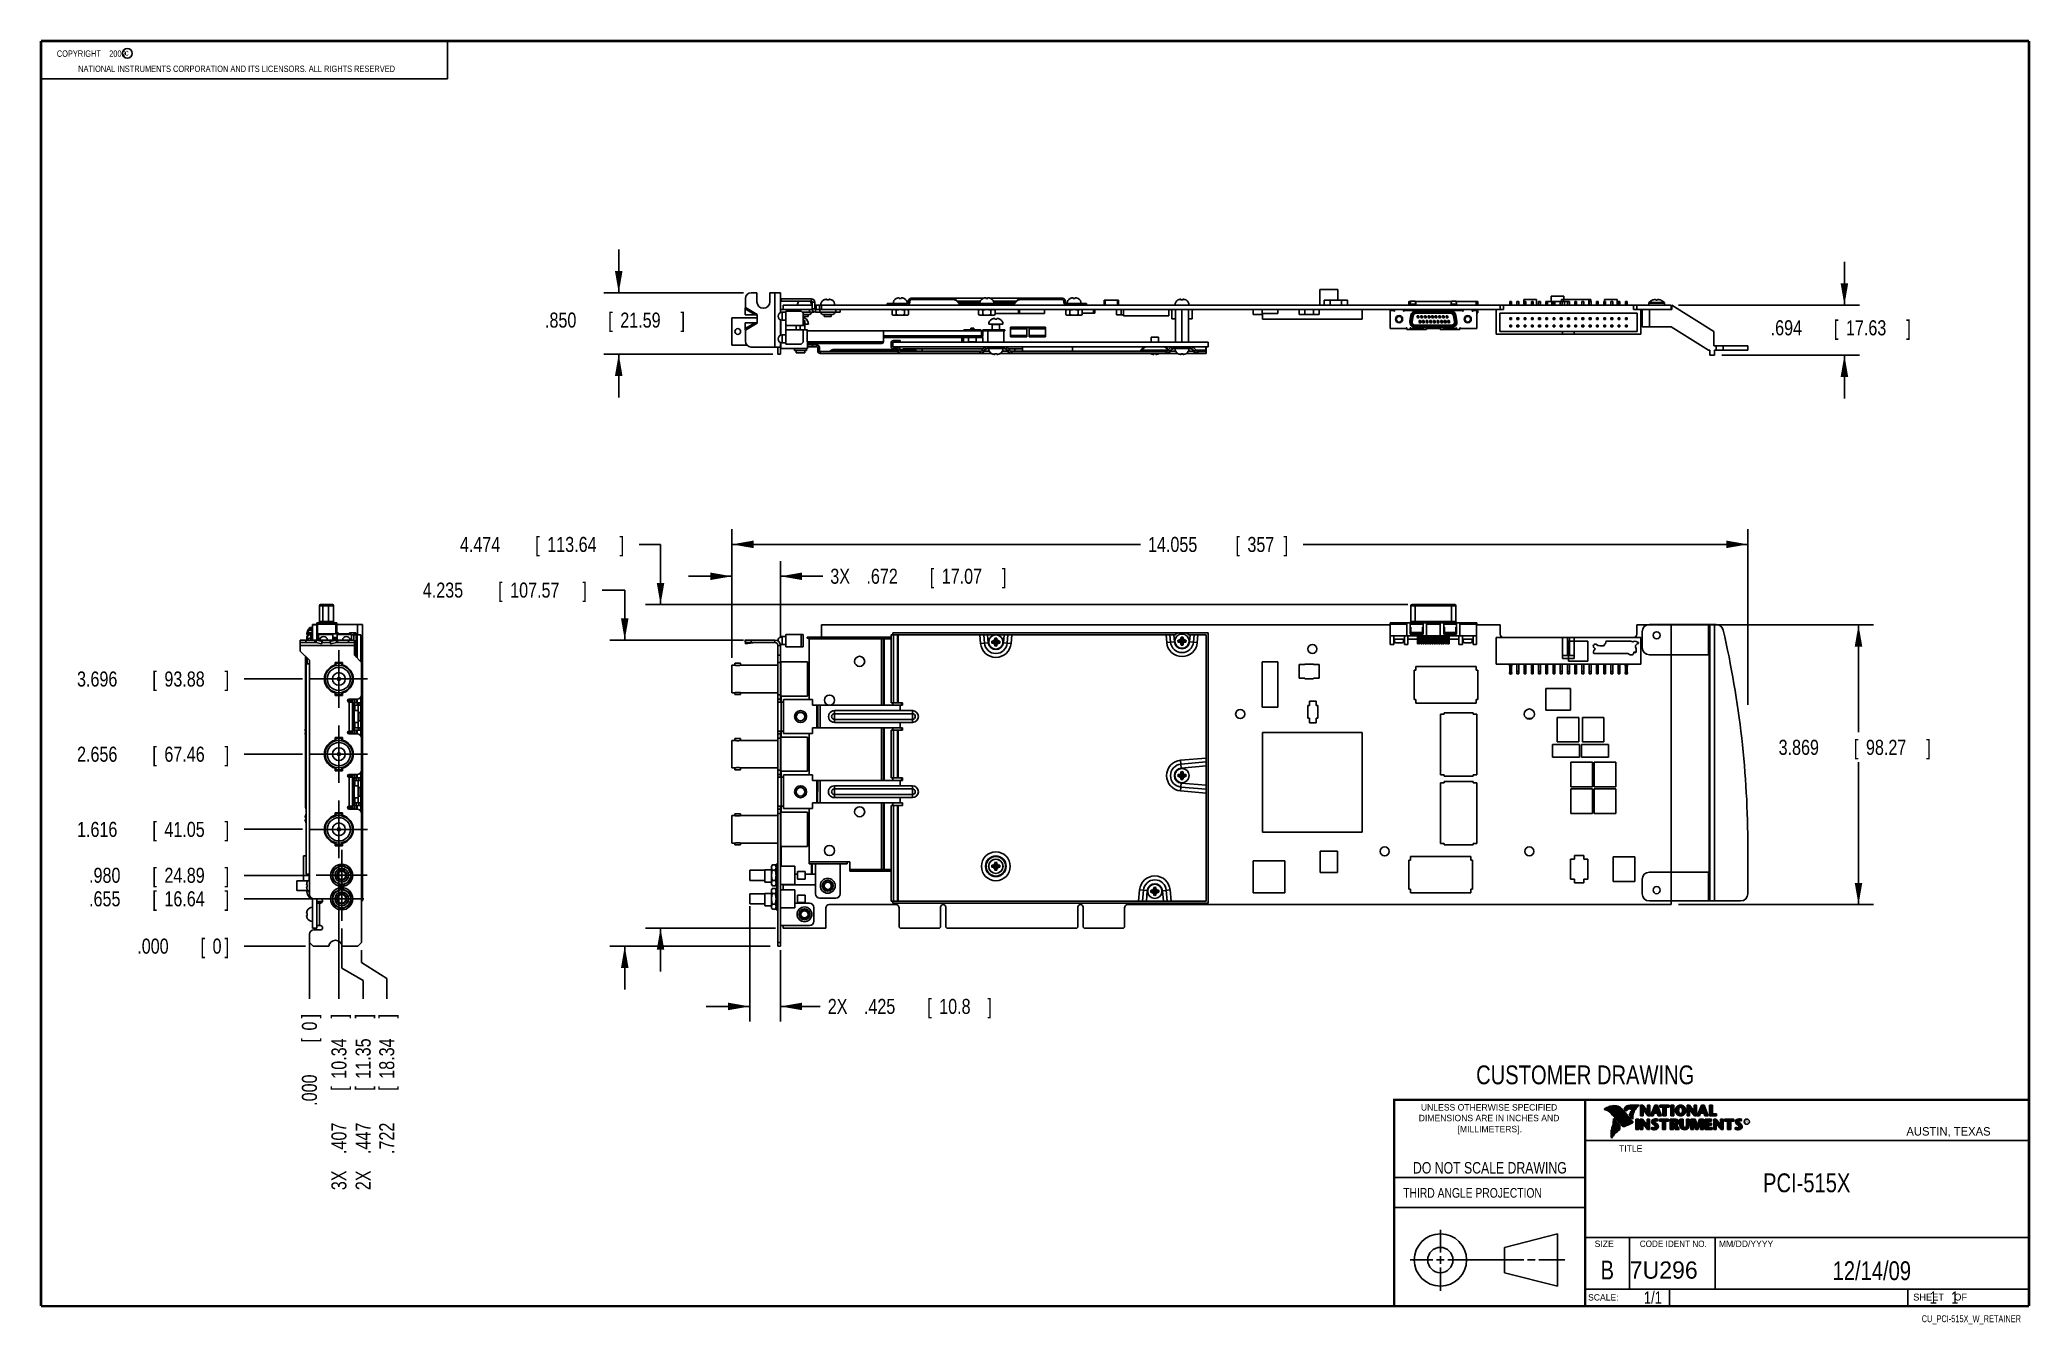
# Model space of a CAD drawing. Header units: inches. Extents: x 0.2 to 16.8, y 0.1 to 10.8.
import ezdxf
from ezdxf.enums import TextEntityAlignment as Align

# ---------------------------------------------------------------- set-up
doc = ezdxf.new("R2010")
doc.units = ezdxf.units.IN
doc.header["$LTSCALE"] = 0.935
doc.header["$MEASUREMENT"] = 0
doc.linetypes.add('CENTER', pattern=[0.6, 0.375, -0.075, 0.075, -0.075])
doc.layers.get('0').update_dxf_attribs({"linetype": 'CONTINUOUS'})
doc.layers.add('DEFAULT_1', color=7, linetype='CENTER')
doc.layers.add('DIMENSIONS', color=7, linetype='CONTINUOUS')
doc.styles.get("Standard").update_dxf_attribs({"font": 'txt', "width": 0.8})
doc.dimstyles.new('DIMSTYLE_1', dxfattribs={"dimtxt": 0.125, "dimasz": 0.18, "dimexe": 0.18, "dimexo": 0.0625, "dimgap": 0.09, "dimtad": 0, "dimtih": 1, "dimtoh": 1, "dimdec": 3, "dimlfac": 1.666667, "dimzin": 4, "dimdsep": 46, "dimtxsty": 'STANDARD', "dimblk": '_FILLED', "dimblk1": '_FILLED', "dimblk2": '_FILLED', "dimcen": 0.09, "dimadec": 0, "dimazin": 0, "dimtp": 0.001, "dimtm": 0.001, "dimtfac": 1, "dimtdec": 3, "dimtofl": 0, "dimtmove": 0, "dimatfit": 3, "dimldrblk": '_FILLED', "dimfxl": 1, "dimtolj": 1, "dimtzin": 4, "dimarcsym": 0})
doc.dimstyles.new('DIMSTYLE_2', dxfattribs={"dimtxt": 0.125, "dimasz": 0.18, "dimexe": 0.18, "dimexo": 0.0625, "dimgap": 0.09, "dimtad": 0, "dimtih": 1, "dimtoh": 1, "dimdec": 3, "dimlfac": 1.666667, "dimzin": 4, "dimdsep": 46, "dimtxsty": 'STANDARD', "dimblk": '_FILLED', "dimblk1": '_FILLED', "dimblk2": '_FILLED', "dimcen": 0.09, "dimadec": 0, "dimazin": 0, "dimtp": 0.001, "dimtm": 0.001, "dimtfac": 1, "dimtdec": 3, "dimtofl": 0, "dimtmove": 0, "dimatfit": 3, "dimldrblk": '_FILLED', "dimfxl": 1, "dimtolj": 1, "dimtzin": 4, "dimarcsym": 0})

msp = doc.modelspace()

# ---------------------------------------------------------------- texts
at = {"color": 2, "linetype": 'CONTINUOUS', "width": 0.8}
for s, height, p in [('c', 0.053, (0.94601, 10.63633)), ('NATIONAL INSTRUMENTS CORPORATION AND ITS LICENSORS. ALL RIGHTS RESERVED', 0.053, (0.55829, 10.50165)), ('THIRD ANGLE PROJECTION', 0.08, (11.55636, 1.15843))]:
    msp.add_text(s, height=height, dxfattribs=at).set_placement(p)
at = {"color": 7, "linetype": 'CONTINUOUS', "width": 0.8}
for s, height, p in [('CUSTOMER DRAWING', 0.15625, (13.06681, 2.10012)), ('DO NOT SCALE DRAWING', 0.095, (12.27541, 1.35924)), ('B', 0.15625, (13.24972, 0.47983))]:
    msp.add_text(s, height=height, dxfattribs=at).set_placement(p, align=Align.CENTER)
at = {"color": 2, "linetype": 'CONTINUOUS'}
for s, p in [('DIMENSIONS ARE IN INCHES AND', (12.26882, 1.79329)), ('UNLESS OTHERWISE SPECIFIED', (12.26882, 1.88192)), ('[MILLIMETERS].', (12.27462, 1.70154))]:
    msp.add_text(s, height=0.053254, dxfattribs=at).set_placement(p, align=Align.CENTER)
for s, height, p in [('R', 0.02174, (14.39705, 1.77824)), ('AUSTIN, TEXAS', 0.069617, (15.73268, 1.67446)), ('TITLE', 0.053254, (13.34735, 1.5397)), ('SIZE', 0.053254, (13.14508, 0.74944)), ('MM/DD/YYYY', 0.053254, (14.1765, 0.74944)), ('SCALE:', 0.053254, (13.09038, 0.30526)), ('SHEET    OF', 0.057262, (15.78922, 0.30524))]:
    msp.add_text(s, height=height, dxfattribs=at).set_placement(p)
at = {"color": 2, "linetype": 'CONTINUOUS', "width": 0.95}
msp.add_text('CODE IDENT NO.', height=0.053254, dxfattribs=at).set_placement((13.79778, 0.74944), align=Align.CENTER)
at = {"color": 7, "linetype": 'CONTINUOUS'}
msp.add_text('7U296', height=0.143155, dxfattribs=at).set_placement((13.43633, 0.4866))
at = {"color": 7, "linetype": 'CONTINUOUS', "width": 0.8}
msp.add_text('1/1', height=0.1, dxfattribs=at).set_placement((13.70254, 0.28053), align=Align.RIGHT)
at = {"color": 2, "linetype": 'CONTINUOUS', "width": 0.8}
msp.add_text('CU_PCI-515X_W_RETAINER', height=0.057262, dxfattribs=at).set_placement((16.68366, 0.12536), align=Align.RIGHT)
at = {"color": 2, "linetype": 'CONTINUOUS', "insert": (0.31251, 10.68047), "char_height": 0.053, "width": 0.8904, "attachment_point": 1}
msp.add_mtext('    COPYRIGHT    2009', dxfattribs=at)
at = {"color": 7, "linetype": 'CONTINUOUS'}
for s, insert, char_height, width, attachment_point in [('PCI-515X\\P ', (14.90514, 1.36034), 0.15625, 1, 2), ('12/14/09 ', (15.44554, 0.63066), 0.15625, 1.125, 2), ('    1    1', (15.80754, 0.38053), 0.1, 0.8, 1)]:
    msp.add_mtext(s, dxfattribs=dict(at, insert=insert, char_height=char_height, width=width, attachment_point=attachment_point))

# ---------------------------------------------------------------- blocks, each defined once
blk = doc.blocks.new('_FILLED')
at = {"color": 0, "linetype": 'BYBLOCK'}
blk.add_solid([(0, 0), (-1, 0.174), (-1, -0.174)], dxfattribs=at)
blk = doc.blocks.new('*D0')
at = {"layer": 'DIMENSIONS', "color": 2, "linetype": 'CONTINUOUS'}
for p, q in [((5.984, 5.64), (5.984, 6.706)), ((14.417, 5.249), (14.417, 6.706)), ((5.984, 6.581), (9.375, 6.581)), ((14.417, 6.581), (10.725, 6.581))]:
    blk.add_line(p, q, dxfattribs=at)
at = {"layer": 'DIMENSIONS', "color": 2, "linetype": 'CONTINUOUS', "xscale": 0.18, "yscale": 0.18, "zscale": 0.18, "rotation": 180}
blk.add_blockref('_FILLED', (5.984, 6.581), dxfattribs=at)
at = {"layer": 'DIMENSIONS', "color": 2, "linetype": 'CONTINUOUS', "xscale": 0.18, "yscale": 0.18, "zscale": 0.18}
blk.add_blockref('_FILLED', (14.417, 6.581), dxfattribs=at)
at = {"layer": 'DIMENSIONS', "color": 2, "linetype": 'CONTINUOUS', "width": 0.8}
for s, p in [('14.055', (9.438, 6.518)), ('[', (10.163, 6.518)), ('357', (10.263, 6.518)), (']', (10.563, 6.518))]:
    blk.add_text(s, height=0.125, dxfattribs=at).set_placement(p)
blk = doc.blocks.new('*D1')
at = {"layer": 'DIMENSIONS', "color": 2, "linetype": 'CONTINUOUS'}
for p, q in [((13.557, 5.913), (15.46, 5.913)), ((15.335, 5.913), (15.335, 5.022)), ((15.335, 3.591), (15.335, 4.772)), ((13.842, 3.591), (15.46, 3.591))]:
    blk.add_line(p, q, dxfattribs=at)
at = {"layer": 'DIMENSIONS', "color": 2, "linetype": 'CONTINUOUS', "xscale": 0.18, "yscale": 0.18, "zscale": 0.18}
for p, rotation in [((15.335, 5.913), 90), ((15.335, 3.591), 270)]:
    blk.add_blockref('_FILLED', p, dxfattribs=dict(at, rotation=rotation))
at = {"layer": 'DIMENSIONS', "color": 2, "linetype": 'CONTINUOUS', "width": 0.8}
for s, p in [('3.869', (14.672, 4.834)), ('[', (15.297, 4.834)), ('98.27', (15.397, 4.834)), (']', (15.897, 4.834))]:
    blk.add_text(s, height=0.125, dxfattribs=at).set_placement(p)
blk = doc.blocks.new('*D2')
at = {"layer": 'DIMENSIONS', "color": 2, "linetype": 'CONTINUOUS'}
for p, q in [((6.132, 3.577), (6.132, 2.621)), ((6.387, 3.214), (6.387, 2.621)), ((6.132, 2.746), (5.772, 2.746)), ((6.387, 2.746), (6.718, 2.746))]:
    blk.add_line(p, q, dxfattribs=at)
at = {"layer": 'DIMENSIONS', "color": 2, "linetype": 'CONTINUOUS', "xscale": 0.18, "yscale": 0.18, "zscale": 0.18}
blk.add_blockref('_FILLED', (6.132, 2.746), dxfattribs=at)
at = {"layer": 'DIMENSIONS', "color": 2, "linetype": 'CONTINUOUS', "xscale": 0.18, "yscale": 0.18, "zscale": 0.18, "rotation": 180}
blk.add_blockref('_FILLED', (6.387, 2.746), dxfattribs=at)
at = {"layer": 'DIMENSIONS', "color": 2, "linetype": 'CONTINUOUS', "width": 0.8}
for s, p in [('2X ', (6.78, 2.684)), ('.425', (7.08, 2.684)), ('[', (7.605, 2.684)), ('10.8', (7.705, 2.684)), (']', (8.105, 2.684))]:
    blk.add_text(s, height=0.125, dxfattribs=at).set_placement(p)
blk = doc.blocks.new('*D3')
at = {"layer": 'DIMENSIONS', "color": 2, "linetype": 'CONTINUOUS'}
for p, q in [((5.984, 6.316), (5.624, 6.316)), ((5.984, 5.642), (5.984, 6.441)), ((6.387, 5.805), (6.387, 6.441)), ((6.387, 6.316), (6.739, 6.316))]:
    blk.add_line(p, q, dxfattribs=at)
at = {"layer": 'DIMENSIONS', "color": 2, "linetype": 'CONTINUOUS', "xscale": 0.18, "yscale": 0.18, "zscale": 0.18}
blk.add_blockref('_FILLED', (5.984, 6.316), dxfattribs=at)
at = {"layer": 'DIMENSIONS', "color": 2, "linetype": 'CONTINUOUS', "xscale": 0.18, "yscale": 0.18, "zscale": 0.18, "rotation": 180}
blk.add_blockref('_FILLED', (6.387, 6.316), dxfattribs=at)
at = {"layer": 'DIMENSIONS', "color": 2, "linetype": 'CONTINUOUS', "width": 0.8}
for s, p in [('3X ', (6.801, 6.254)), ('.672', (7.101, 6.254)), ('[', (7.626, 6.254)), ('17.07', (7.726, 6.254)), (']', (8.226, 6.254))]:
    blk.add_text(s, height=0.125, dxfattribs=at).set_placement(p)
blk = doc.blocks.new('*D4')
at = {"layer": 'DIMENSIONS', "color": 2, "linetype": 'CONTINUOUS'}
for p, q in [((5.095, 6.201), (4.907, 6.201)), ((5.095, 5.787), (5.095, 6.201)), ((6.081, 5.787), (4.97, 5.787)), ((6.303, 3.246), (4.97, 3.246)), ((5.095, 3.246), (5.095, 2.886))]:
    blk.add_line(p, q, dxfattribs=at)
at = {"layer": 'DIMENSIONS', "color": 2, "linetype": 'CONTINUOUS', "xscale": 0.18, "yscale": 0.18, "zscale": 0.18}
for p, rotation in [((5.095, 5.787), 270), ((5.095, 3.246), 90)]:
    blk.add_blockref('_FILLED', p, dxfattribs=dict(at, rotation=rotation))
at = {"layer": 'DIMENSIONS', "color": 2, "linetype": 'CONTINUOUS', "width": 0.8}
for s, p in [('4.235', (3.419, 6.139)), ('[', (4.044, 6.139)), ('107.57', (4.144, 6.139)), (']', (4.744, 6.139))]:
    blk.add_text(s, height=0.125, dxfattribs=at).set_placement(p)
blk = doc.blocks.new('*D5')
at = {"layer": 'DIMENSIONS', "color": 2, "linetype": 'CONTINUOUS'}
for p, q in [((5.392, 6.581), (5.215, 6.581)), ((5.392, 6.081), (5.392, 6.581)), ((11.594, 6.081), (5.267, 6.081)), ((6.347, 3.396), (5.267, 3.396)), ((5.392, 3.396), (5.392, 3.036))]:
    blk.add_line(p, q, dxfattribs=at)
at = {"layer": 'DIMENSIONS', "color": 2, "linetype": 'CONTINUOUS', "xscale": 0.18, "yscale": 0.18, "zscale": 0.18}
for p, rotation in [((5.392, 6.081), 270), ((5.392, 3.396), 90)]:
    blk.add_blockref('_FILLED', p, dxfattribs=dict(at, rotation=rotation))
at = {"layer": 'DIMENSIONS', "color": 2, "linetype": 'CONTINUOUS', "width": 0.8}
for s, p in [('4.474', (3.727, 6.518)), ('[', (4.352, 6.518)), ('113.64', (4.452, 6.518)), (']', (5.052, 6.518))]:
    blk.add_text(s, height=0.125, dxfattribs=at).set_placement(p)
blk = doc.blocks.new('*D6')
at = {"layer": 'DIMENSIONS', "color": 2, "linetype": 'CONTINUOUS'}
for p, q in [((15.218, 8.567), (15.218, 8.927)), ((13.842, 8.567), (15.343, 8.567)), ((14.201, 8.151), (15.343, 8.151)), ((15.218, 8.151), (15.218, 7.791))]:
    blk.add_line(p, q, dxfattribs=at)
at = {"layer": 'DIMENSIONS', "color": 2, "linetype": 'CONTINUOUS', "xscale": 0.18, "yscale": 0.18, "zscale": 0.18}
for p, rotation in [((15.218, 8.567), 270), ((15.218, 8.151), 90)]:
    blk.add_blockref('_FILLED', p, dxfattribs=dict(at, rotation=rotation))
at = {"layer": 'DIMENSIONS', "color": 2, "linetype": 'CONTINUOUS', "width": 0.8}
for s, p in [('.694', (14.606, 8.316)), ('[', (15.131, 8.316)), ('17.63', (15.231, 8.316)), (']', (15.731, 8.316))]:
    blk.add_text(s, height=0.125, dxfattribs=at).set_placement(p)
blk = doc.blocks.new('*D7')
at = {"layer": 'DIMENSIONS', "color": 2, "linetype": 'CONTINUOUS'}
for p, q in [((5.045, 8.669), (5.045, 9.029)), ((6.081, 8.669), (4.92, 8.669)), ((6.324, 8.159), (4.92, 8.159)), ((5.045, 8.159), (5.045, 7.799))]:
    blk.add_line(p, q, dxfattribs=at)
at = {"layer": 'DIMENSIONS', "color": 2, "linetype": 'CONTINUOUS', "xscale": 0.18, "yscale": 0.18, "zscale": 0.18}
for p, rotation in [((5.045, 8.669), 270), ((5.045, 8.159), 90)]:
    blk.add_blockref('_FILLED', p, dxfattribs=dict(at, rotation=rotation))
at = {"layer": 'DIMENSIONS', "color": 2, "linetype": 'CONTINUOUS', "width": 0.8}
for s, p in [('.850', (4.433, 8.38)), ('[', (4.958, 8.38)), ('21.59', (5.058, 8.38)), (']', (5.558, 8.38))]:
    blk.add_text(s, height=0.125, dxfattribs=at).set_placement(p)
blk = doc.blocks.new('*D8')
at = {"layer": 'DIMENSIONS', "color": 2, "linetype": 'CONTINUOUS'}
blk.add_line((2.5, 3.639), (1.936, 3.639), dxfattribs=at)
at = {"layer": 'DIMENSIONS', "color": 2, "linetype": 'CONTINUOUS', "width": 0.8}
for s, p in [('.655', (0.649, 3.577)), ('[', (1.174, 3.577)), ('16.64', (1.274, 3.577)), (']', (1.774, 3.577))]:
    blk.add_text(s, height=0.125, dxfattribs=at).set_placement(p)
blk = doc.blocks.new('*D9')
at = {"layer": 'DIMENSIONS', "color": 2, "linetype": 'CONTINUOUS'}
blk.add_line((2.472, 3.834), (1.936, 3.834), dxfattribs=at)
at = {"layer": 'DIMENSIONS', "color": 2, "linetype": 'CONTINUOUS', "width": 0.8}
for s, p in [('.980', (0.649, 3.772)), ('[', (1.174, 3.772)), ('24.89', (1.274, 3.772)), (']', (1.774, 3.772))]:
    blk.add_text(s, height=0.125, dxfattribs=at).set_placement(p)
blk = doc.blocks.new('*D10')
at = {"layer": 'DIMENSIONS', "color": 2, "linetype": 'CONTINUOUS'}
blk.add_line((2.421, 4.216), (1.936, 4.216), dxfattribs=at)
at = {"layer": 'DIMENSIONS', "color": 2, "linetype": 'CONTINUOUS', "width": 0.8}
for s, p in [('1.616', (0.549, 4.153)), ('[', (1.174, 4.153)), ('41.05', (1.274, 4.153)), (']', (1.774, 4.153))]:
    blk.add_text(s, height=0.125, dxfattribs=at).set_placement(p)
blk = doc.blocks.new('*D11')
at = {"layer": 'DIMENSIONS', "color": 2, "linetype": 'CONTINUOUS'}
blk.add_line((2.421, 4.84), (1.936, 4.84), dxfattribs=at)
at = {"layer": 'DIMENSIONS', "color": 2, "linetype": 'CONTINUOUS', "width": 0.8}
for s, p in [('2.656', (0.549, 4.777)), ('[', (1.174, 4.777)), ('67.46', (1.274, 4.777)), (']', (1.774, 4.777))]:
    blk.add_text(s, height=0.125, dxfattribs=at).set_placement(p)
blk = doc.blocks.new('*D12')
at = {"layer": 'DIMENSIONS', "color": 2, "linetype": 'CONTINUOUS'}
blk.add_line((2.421, 5.464), (1.936, 5.464), dxfattribs=at)
at = {"layer": 'DIMENSIONS', "color": 2, "linetype": 'CONTINUOUS', "width": 0.8}
for s, p in [('3.696', (0.549, 5.401)), ('[', (1.174, 5.401)), ('93.88', (1.274, 5.401)), (']', (1.774, 5.401))]:
    blk.add_text(s, height=0.125, dxfattribs=at).set_placement(p)
blk = doc.blocks.new('*D13')
at = {"layer": 'DIMENSIONS', "color": 2, "linetype": 'CONTINUOUS'}
blk.add_line((2.445, 3.246), (1.936, 3.246), dxfattribs=at)
at = {"layer": 'DIMENSIONS', "color": 2, "linetype": 'CONTINUOUS', "width": 0.8}
for s, p in [('.000', (1.049, 3.184)), ('[', (1.574, 3.184)), ('0', (1.674, 3.184)), (']', (1.774, 3.184))]:
    blk.add_text(s, height=0.125, dxfattribs=at).set_placement(p)
blk = doc.blocks.new('*D14')
at = {"layer": 'DIMENSIONS', "color": 2, "linetype": 'CONTINUOUS'}
blk.add_line((2.722, 3.914), (2.722, 2.809), dxfattribs=at)
at = {"layer": 'DIMENSIONS', "color": 2, "linetype": 'CONTINUOUS', "width": 0.8}
for s, p in [(']', (2.785, 2.646)), ('10.34', (2.785, 2.146)), ('[', (2.785, 2.046)), ('.407', (2.785, 1.521)), ('3X ', (2.785, 1.221))]:
    blk.add_text(s, height=0.125, rotation=90, dxfattribs=at).set_placement(p)
blk = doc.blocks.new('*D15')
at = {"layer": 'DIMENSIONS', "color": 2, "linetype": 'CONTINUOUS'}
for p, q in [((2.746, 3.393), (2.746, 3.063)), ((2.746, 3.063), (2.924, 2.962)), ((2.924, 2.962), (2.924, 2.809))]:
    blk.add_line(p, q, dxfattribs=at)
at = {"layer": 'DIMENSIONS', "color": 2, "linetype": 'CONTINUOUS', "width": 0.8}
for s, p in [(']', (2.986, 2.646)), ('11.35', (2.986, 2.146)), ('[', (2.986, 2.046)), ('.447', (2.986, 1.521)), ('2X ', (2.986, 1.221))]:
    blk.add_text(s, height=0.125, rotation=90, dxfattribs=at).set_placement(p)
blk = doc.blocks.new('*D16')
at = {"layer": 'DIMENSIONS', "color": 2, "linetype": 'CONTINUOUS'}
for p, q in [((2.911, 3.214), (2.911, 3.11)), ((2.911, 3.11), (3.119, 2.978)), ((3.119, 2.978), (3.119, 2.809))]:
    blk.add_line(p, q, dxfattribs=at)
at = {"layer": 'DIMENSIONS', "color": 2, "linetype": 'CONTINUOUS', "width": 0.8}
for s, p in [(']', (3.182, 2.646)), ('18.34', (3.182, 2.146)), ('[', (3.182, 2.046)), ('.722', (3.182, 1.521))]:
    blk.add_text(s, height=0.125, rotation=90, dxfattribs=at).set_placement(p)
blk = doc.blocks.new('*D17')
at = {"layer": 'DIMENSIONS', "color": 2, "linetype": 'CONTINUOUS'}
blk.add_line((2.478, 3.282), (2.478, 2.809), dxfattribs=at)
at = {"layer": 'DIMENSIONS', "color": 2, "linetype": 'CONTINUOUS', "width": 0.8}
for s, p in [(']', (2.54, 2.646)), ('[', (2.54, 2.446)), ('0', (2.54, 2.546)), ('.000', (2.54, 1.921))]:
    blk.add_text(s, height=0.125, rotation=90, dxfattribs=at).set_placement(p)

# ---------------------------------------------------------------- dimensions: what is measured, and where the dimension line sits
at = {"layer": 'DIMENSIONS', "color": 2, "linetype": 'CONTINUOUS'}
for base, p1, p2, angle, picture, middle in [((5.04509, 8.15897), (6.08143, 8.66897), (6.32443, 8.15897), 270, '*D7', (5.04509, 8.44277)), ((15.21828, 8.15057), (13.84203, 8.56697), (14.20147, 8.15057), 270, '*D6', (15.21828, 8.37884)), ((5.39193, 6.08061), (6.34723, 3.39626), (11.59363, 6.08061), 90, '*D5', (4.43965, 6.58061)), ((5.98373, 6.58061), (14.41673, 5.2487), (5.98373, 5.64036), 180, '*D0', (10.05044, 6.58061)), ((5.095, 3.24626), (6.08143, 5.78726), (6.30343, 3.24626), 270, '*D4', (4.13165, 6.20121)), ((15.33451, 5.91266), (13.84203, 3.59126), (13.55703, 5.91266), 90, '*D1', (15.33451, 4.89654))]:
    dim = msp.add_linear_dim(base=base, p1=p1, p2=p2, angle=angle, dimstyle='DIMSTYLE_1', dxfattribs=at)
    dim.commit()
    dim.dimension.update_dxf_attribs({"geometry": picture, "text_midpoint": middle, "dimtype": 160})
dim = msp.add_linear_dim(base=(6.38693, 6.31625), p1=(5.98373, 5.64154), p2=(6.38693, 5.80476), text='3X <>', dimstyle='DIMSTYLE_1', dxfattribs=at)
dim.commit()
dim.dimension.update_dxf_attribs({"geometry": '*D3', "text_midpoint": (7.56371, 6.31625), "dimtype": 160})
for feature_location, offset, dtype, origin, picture, middle in [((2.42051, 5.46386), (-0.48417, 0), 0, (2.50765, 3.24626), '*D12', (1.21135, 5.46386)), ((2.42051, 4.83986), (-0.48417, 0), 0, (2.50765, 3.24626), '*D11', (1.21135, 4.83986)), ((2.42051, 4.21586), (-0.48417, 0), 0, (2.50765, 3.24626), '*D10', (1.21135, 4.21586)), ((2.47174, 3.83426), (-0.5354, 0), 0, (2.50765, 3.24626), '*D9', (1.26135, 3.83426)), ((2.49985, 3.63926), (-0.5635, 0), 0, (2.50765, 3.24626), '*D8', (1.26135, 3.63926)), ((2.4451468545, 3.2462615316), (-0.5088, 0), 0, (2.5076468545, 3.2462615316), '*D13', (1.4613468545, 3.2462615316)), ((2.4776468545, 3.2821615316), (0, -0.4734), 1, (2.4776468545, 3.3446615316), '*D17', (2.4776468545, 2.3337615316)), ((2.91085, 3.21376), (0.20834, -0.405), 0, (2.47765, 3.34466), '*D16', (3.11919, 2.13376))]:
    dim = msp.add_ordinate_dim(feature_location=feature_location, offset=offset, dtype=dtype, origin=origin, dimstyle='DIMSTYLE_2', dxfattribs=at)
    dim.commit()
    dim.dimension.update_dxf_attribs({"geometry": picture, "text_midpoint": middle})
for feature_location, offset, dtype, origin, text, picture, middle in [((2.72201, 3.91436), (0, -1.1056), 1, (2.47765, 3.34466), '3X <>', '*D14', (2.72201, 1.98376)), ((2.74585, 3.39326), (0.17779, -0.5845), 0, (2.47765, 3.27626), '2X <>', '*D15', (2.92364, 1.98376))]:
    dim = msp.add_ordinate_dim(feature_location=feature_location, offset=offset, dtype=dtype, origin=origin, text=text, dimstyle='DIMSTYLE_2', dxfattribs=at)
    dim.commit()
    dim.dimension.update_dxf_attribs({"geometry": picture, "text_midpoint": middle})
dim = msp.add_linear_dim(base=(6.13193, 2.74626), p1=(6.38693, 3.21376), p2=(6.13193, 3.57676), angle=180, text='2X <>', dimstyle='DIMSTYLE_1', dxfattribs=at)
dim.commit()
dim.dimension.update_dxf_attribs({"geometry": '*D2', "text_midpoint": (7.49276, 2.74626), "dimtype": 160})

# ---------------------------------------------------------------- linework, layer by layer
at = {"color": 2, "linetype": 'CONTINUOUS'}
for p, q in [((0.25001, 10.7586), (3.62501, 10.7586)), ((0.25001, 10.7586), (0.25001, 10.4456)), ((3.62501, 10.7586), (3.62501, 10.4456)), ((0.25001, 10.4456), (3.62501, 10.4456)), ((13.06524, 1.96953), (16.74504, 1.96953)), ((13.06524, 1.96953), (13.06524, 0.26053)), ((13.23112, 1.89338), (13.23112, 1.89487)), ((13.23467, 1.89211), (13.23467, 1.89717)), ((13.23823, 1.89072), (13.23823, 1.89937)), ((13.24178, 1.88921), (13.24178, 1.90148)), ((13.24534, 1.88757), (13.24534, 1.90349)), ((13.24889, 1.8858), (13.24889, 1.90537)), ((13.25245, 1.88389), (13.25245, 1.90695)), ((13.256, 1.88183), (13.256, 1.90844)), ((13.25955, 1.87962), (13.25955, 1.90983)), ((13.26311, 1.87724), (13.26311, 1.91114)), ((13.26666, 1.87469), (13.26666, 1.91236)), ((13.27022, 1.87195), (13.27022, 1.9135)), ((13.27377, 1.86901), (13.27377, 1.91455)), ((13.27733, 1.86584), (13.27733, 1.91553)), ((13.28088, 1.86243), (13.28088, 1.91642)), ((13.28444, 1.85873), (13.28444, 1.91727)), ((13.28799, 1.85487), (13.28799, 1.91812)), ((13.29154, 1.85098), (13.29154, 1.91881)), ((13.2951, 1.84706), (13.2951, 1.91935)), ((13.29865, 1.84311), (13.29865, 1.91976)), ((13.30221, 1.83913), (13.30221, 1.92002)), ((13.30576, 1.83512), (13.30576, 1.92013)), ((13.30932, 1.83108), (13.30932, 1.92011)), ((13.31287, 1.82701), (13.31287, 1.91995)), ((13.31643, 1.8229), (13.31643, 1.91964)), ((13.31998, 1.81877), (13.31998, 1.91919)), ((13.32353, 1.8146), (13.32353, 1.9186)), ((13.32709, 1.8104), (13.32709, 1.91788)), ((13.33064, 1.80617), (13.33064, 1.91718)), ((13.3342, 1.80197), (13.3342, 1.91628)), ((13.33775, 1.79782), (13.33775, 1.91515)), ((13.34131, 1.79371), (13.34131, 1.91378)), ((13.34486, 1.78966), (13.34486, 1.91216)), ((13.34841, 1.78565), (13.34841, 1.91026)), ((13.35197, 1.78168), (13.35197, 1.90806)), ((13.35552, 1.77776), (13.35552, 1.90551)), ((13.35908, 1.77389), (13.35908, 1.90255)), ((13.36263, 1.77005), (13.36263, 1.89912)), ((13.36619, 1.76626), (13.36619, 1.89522)), ((13.36974, 1.76251), (13.36974, 1.89151)), ((13.3733, 1.75881), (13.3733, 1.88779)), ((13.37685, 1.75559), (13.37685, 1.88406)), ((13.3804, 1.75292), (13.3804, 1.88032)), ((13.38396, 1.75121), (13.38396, 1.87658)), ((13.38751, 1.75092), (13.38751, 1.87282)), ((13.40222, 1.87796), (13.39013, 1.89218)), ((13.39107, 1.7518), (13.39107, 1.86907)), ((13.40289, 1.88104), (13.39274, 1.89296)), ((13.39462, 1.89075), (13.39462, 1.89989)), ((13.39462, 1.75332), (13.39462, 1.8653)), ((13.39818, 1.88658), (13.39818, 1.90616)), ((13.39818, 1.75478), (13.39818, 1.86153)), ((13.40173, 1.8824), (13.40173, 1.91011)), ((13.40173, 1.75627), (13.40173, 1.85744)), ((13.40529, 1.88228), (13.40529, 1.91288)), ((13.40529, 1.75779), (13.40529, 1.85313)), ((13.40884, 1.88443), (13.40884, 1.91496)), ((13.40884, 1.75933), (13.40884, 1.84883)), ((13.41239, 1.88698), (13.41239, 1.91671)), ((13.41239, 1.76089), (13.41239, 1.84452)), ((13.41595, 1.89003), (13.41595, 1.91816)), ((13.41595, 1.76248), (13.41595, 1.84021)), ((13.4195, 1.89369), (13.4195, 1.91934)), ((13.4195, 1.76409), (13.4195, 1.83591)), ((13.42306, 1.89637), (13.42306, 1.92027)), ((13.42306, 1.76573), (13.42306, 1.83161)), ((13.42661, 1.89822), (13.42661, 1.92095)), ((13.42661, 1.76739), (13.42661, 1.8273)), ((13.43017, 1.89946), (13.43017, 1.92144)), ((13.43017, 1.76908), (13.43017, 1.823)), ((13.44136, 1.83283), (13.43192, 1.84365)), ((13.43372, 1.89972), (13.43372, 1.92195)), ((13.43372, 1.7708), (13.43372, 1.8187)), ((13.44327, 1.83444), (13.4349, 1.84404)), ((13.43727, 1.89906), (13.43727, 1.9224)), ((13.43727, 1.84132), (13.43727, 1.84907)), ((13.44083, 1.89795), (13.44083, 1.92278)), ((13.44083, 1.83724), (13.44083, 1.85725)), ((13.44438, 1.89725), (13.44438, 1.9231)), ((13.44438, 1.83308), (13.44438, 1.86652)), ((13.44794, 1.89688), (13.44794, 1.92337)), ((13.44794, 1.82881), (13.44794, 1.87298)), ((13.45149, 1.89664), (13.45149, 1.92357)), ((13.45149, 1.82467), (13.45149, 1.8764)), ((13.45293, 1.92614), (13.51325, 1.92706)), ((13.453, 1.92364), (13.50667, 1.92446)), ((13.45505, 1.8965), (13.45505, 1.92367)), ((13.45505, 1.82065), (13.45505, 1.87803)), ((13.4586, 1.89642), (13.4586, 1.92372)), ((13.4586, 1.83026), (13.4586, 1.87896)), ((13.46216, 1.89573), (13.46216, 1.92378)), ((13.46216, 1.85354), (13.46216, 1.87953)), ((13.46571, 1.8935), (13.46571, 1.92383)), ((13.46571, 1.8636), (13.46571, 1.87975)), ((13.46926, 1.87203), (13.46926, 1.92389)), ((13.47282, 1.87938), (13.47282, 1.92394)), ((13.47637, 1.88593), (13.47637, 1.92399)), ((13.47993, 1.89186), (13.47993, 1.92405)), ((13.48348, 1.89728), (13.48348, 1.9241)), ((13.48704, 1.90228), (13.48704, 1.92416)), ((13.49059, 1.90692), (13.49059, 1.92421)), ((13.49415, 1.91125), (13.49415, 1.92427)), ((13.4977, 1.9153), (13.4977, 1.92432)), ((13.50125, 1.9191), (13.50125, 1.92437)), ((13.52607, 1.92627), (13.54513, 1.92627)), ((13.52607, 1.83895), (13.52607, 1.92627)), ((13.54661, 1.83895), (13.52607, 1.83895)), ((13.5286, 1.92374), (13.54388, 1.92374)), ((13.5286, 1.84148), (13.5286, 1.92374)), ((13.54409, 1.84148), (13.5286, 1.84148)), ((13.53324, 1.84148), (13.53324, 1.92374)), ((13.53672, 1.84148), (13.53672, 1.92374)), ((13.5402, 1.84148), (13.5402, 1.92374)), ((13.54409, 1.89763), (13.54367, 1.92374)), ((13.54388, 1.92374), (13.58542, 1.86899)), ((13.58728, 1.84148), (13.54409, 1.89763)), ((13.54409, 1.89763), (13.54409, 1.84148)), ((13.54513, 1.92627), (13.58289, 1.87651)), ((13.58603, 1.83895), (13.54661, 1.89019)), ((13.54661, 1.89019), (13.54661, 1.83895)), ((13.54715, 1.89365), (13.54715, 1.91943)), ((13.55062, 1.88913), (13.55062, 1.91485)), ((13.5541, 1.88461), (13.5541, 1.91027)), ((13.55757, 1.8801), (13.55757, 1.90569)), ((13.56105, 1.87558), (13.56105, 1.90111)), ((13.56452, 1.87106), (13.56452, 1.89653)), ((13.568, 1.86654), (13.568, 1.89195)), ((13.57147, 1.86202), (13.57147, 1.88737)), ((13.57495, 1.85751), (13.57495, 1.88279)), ((13.57843, 1.85299), (13.57843, 1.8782)), ((13.5819, 1.84847), (13.5819, 1.87362)), ((13.58289, 1.92627), (13.60361, 1.92627)), ((13.58289, 1.87651), (13.58289, 1.92627)), ((13.58538, 1.84395), (13.58542, 1.86899)), ((13.58542, 1.92374), (13.60109, 1.92374)), ((13.58542, 1.86899), (13.58542, 1.92374)), ((13.60361, 1.83895), (13.58603, 1.83895)), ((13.60109, 1.84148), (13.58728, 1.84148)), ((13.58885, 1.84148), (13.58885, 1.92374)), ((13.59233, 1.84148), (13.59233, 1.92374)), ((13.5958, 1.84148), (13.5958, 1.92374)), ((13.59928, 1.84148), (13.59928, 1.92374)), ((13.60109, 1.92374), (13.60109, 1.84148)), ((13.60361, 1.92627), (13.60361, 1.83895)), ((13.60876, 1.83899), (13.6444, 1.92621)), ((13.6294, 1.83899), (13.60876, 1.83899)), ((13.61252, 1.84151), (13.6461, 1.92368)), ((13.6277, 1.84151), (13.61252, 1.84151)), ((13.61666, 1.84151), (13.61666, 1.85163)), ((13.62013, 1.84151), (13.62013, 1.86014)), ((13.62361, 1.84151), (13.62361, 1.86864)), ((13.62708, 1.84151), (13.62708, 1.87715)), ((13.63607, 1.86235), (13.6277, 1.84151)), ((13.63778, 1.85982), (13.6294, 1.83899)), ((13.63056, 1.84863), (13.63056, 1.88565)), ((13.63403, 1.85728), (13.63403, 1.89416)), ((13.66648, 1.86235), (13.63607, 1.86235)), ((13.63751, 1.86235), (13.63751, 1.90266)), ((13.66466, 1.85982), (13.63778, 1.85982)), ((13.63884, 1.87112), (13.65003, 1.90732)), ((13.66391, 1.87112), (13.63884, 1.87112)), ((13.64098, 1.87806), (13.64098, 1.91116)), ((13.64098, 1.86235), (13.64098, 1.87112)), ((13.64227, 1.87365), (13.65189, 1.90479)), ((13.6606, 1.87365), (13.64227, 1.87365)), ((13.6444, 1.92621), (13.66641, 1.92621)), ((13.64446, 1.88931), (13.64446, 1.91967)), ((13.64446, 1.86235), (13.64446, 1.87112)), ((13.6461, 1.92368), (13.66467, 1.92368)), ((13.64793, 1.90055), (13.64793, 1.92368)), ((13.64793, 1.86235), (13.64793, 1.87112)), ((13.65003, 1.90732), (13.65407, 1.90732)), ((13.65141, 1.90732), (13.65141, 1.92368)), ((13.65141, 1.86235), (13.65141, 1.87112)), ((13.65189, 1.90479), (13.65213, 1.90479)), ((13.65213, 1.90479), (13.6606, 1.87365)), ((13.65407, 1.90732), (13.66391, 1.87112)), ((13.65489, 1.90431), (13.65489, 1.92368)), ((13.65489, 1.86235), (13.65489, 1.87112)), ((13.65836, 1.89153), (13.65836, 1.92368)), ((13.65836, 1.86235), (13.65836, 1.87112)), ((13.66184, 1.87875), (13.66184, 1.92368)), ((13.66184, 1.86235), (13.66184, 1.87112)), ((13.67167, 1.83899), (13.66466, 1.85982)), ((13.66467, 1.92368), (13.69586, 1.84151)), ((13.66531, 1.86235), (13.66531, 1.92199)), ((13.66641, 1.92621), (13.69953, 1.83899)), ((13.67349, 1.84151), (13.66648, 1.86235)), ((13.66879, 1.85548), (13.66879, 1.91284)), ((13.69953, 1.83899), (13.67167, 1.83899)), ((13.67226, 1.84516), (13.67226, 1.90368)), ((13.69586, 1.84151), (13.67349, 1.84151)), ((13.67574, 1.84151), (13.67574, 1.89453)), ((13.67921, 1.84151), (13.67921, 1.88537)), ((13.68269, 1.84151), (13.68269, 1.87622)), ((13.68616, 1.84151), (13.68616, 1.86706)), ((13.68662, 1.92621), (13.76343, 1.92621)), ((13.68662, 1.90994), (13.68662, 1.92621)), ((13.71181, 1.90994), (13.68662, 1.90994)), ((13.68915, 1.92368), (13.7609, 1.92368)), ((13.68915, 1.91247), (13.68915, 1.92368)), ((13.71434, 1.91247), (13.68915, 1.91247)), ((13.68964, 1.84151), (13.68964, 1.85791)), ((13.69312, 1.91247), (13.69312, 1.92368)), ((13.69312, 1.84151), (13.69312, 1.84875)), ((13.69659, 1.91247), (13.69659, 1.92368)), ((13.70007, 1.91247), (13.70007, 1.92368)), ((13.70354, 1.91247), (13.70354, 1.92368)), ((13.70702, 1.91247), (13.70702, 1.92368)), ((13.71049, 1.91247), (13.71049, 1.92368)), ((13.71181, 1.83899), (13.71181, 1.90994)), ((13.73824, 1.83899), (13.71181, 1.83899)), ((13.71434, 1.91247), (13.71397, 1.92368)), ((13.71434, 1.84151), (13.71434, 1.91247)), ((13.73571, 1.84151), (13.71434, 1.84151)), ((13.71744, 1.84151), (13.71744, 1.92368)), ((13.72092, 1.84151), (13.72092, 1.92368)), ((13.72439, 1.84151), (13.72439, 1.92368)), ((13.72787, 1.84151), (13.72787, 1.92368)), ((13.73135, 1.84151), (13.73135, 1.92368)), ((13.73571, 1.91247), (13.73482, 1.92368)), ((13.7609, 1.91247), (13.73571, 1.91247)), ((13.73571, 1.91247), (13.73571, 1.84151)), ((13.76343, 1.90994), (13.73824, 1.90994)), ((13.73824, 1.90994), (13.73824, 1.83899)), ((13.7383, 1.91247), (13.7383, 1.92368)), ((13.74177, 1.91247), (13.74177, 1.92368)), ((13.74525, 1.91247), (13.74525, 1.92368)), ((13.74872, 1.91247), (13.74872, 1.92368)), ((13.7522, 1.91247), (13.7522, 1.92368)), ((13.75567, 1.91247), (13.75567, 1.92368)), ((13.75915, 1.91247), (13.75915, 1.92368)), ((13.7609, 1.92368), (13.7609, 1.91247)), ((13.76343, 1.92621), (13.76343, 1.90994)), ((13.77684, 1.92621), (13.80314, 1.92621)), ((13.77684, 1.83899), (13.77684, 1.92621)), ((13.80314, 1.83899), (13.77684, 1.83899)), ((13.77937, 1.92368), (13.80061, 1.92368)), ((13.77937, 1.84151), (13.77937, 1.92368)), ((13.80061, 1.84151), (13.77937, 1.84151)), ((13.78348, 1.84151), (13.78348, 1.92368)), ((13.78695, 1.84151), (13.78695, 1.92368)), ((13.79043, 1.84151), (13.79043, 1.92368)), ((13.7939, 1.84151), (13.7939, 1.92368)), ((13.79738, 1.84151), (13.79738, 1.92368)), ((13.80061, 1.92368), (13.80061, 1.84151)), ((13.80314, 1.92621), (13.80314, 1.83899)), ((13.8154, 1.88342), (13.81542, 1.88525)), ((13.81544, 1.88157), (13.8154, 1.88342)), ((13.81542, 1.88525), (13.81551, 1.88707)), ((13.81555, 1.87972), (13.81544, 1.88157)), ((13.81551, 1.88707), (13.81566, 1.88888)), ((13.81572, 1.87787), (13.81555, 1.87972)), ((13.81566, 1.88888), (13.81587, 1.89065)), ((13.81595, 1.87603), (13.81572, 1.87787)), ((13.81587, 1.89065), (13.81615, 1.89241)), ((13.81623, 1.87421), (13.81595, 1.87603)), ((13.81615, 1.89241), (13.81649, 1.89413)), ((13.81658, 1.8724), (13.81623, 1.87421)), ((13.81649, 1.89413), (13.81689, 1.89581)), ((13.81698, 1.87062), (13.81658, 1.8724)), ((13.81689, 1.89581), (13.81735, 1.89745)), ((13.81744, 1.86888), (13.81698, 1.87062)), ((13.81735, 1.89745), (13.81787, 1.89905)), ((13.81794, 1.86717), (13.81744, 1.86888)), ((13.81787, 1.89905), (13.81846, 1.90061)), ((13.81793, 1.88343), (13.81795, 1.88518)), ((13.81797, 1.88167), (13.81793, 1.88343)), ((13.8185, 1.8655), (13.81794, 1.86717)), ((13.81795, 1.88518), (13.81803, 1.88691)), ((13.81807, 1.87991), (13.81797, 1.88167)), ((13.81803, 1.88691), (13.81817, 1.88862)), ((13.81823, 1.87814), (13.81807, 1.87991)), ((13.81817, 1.88862), (13.81838, 1.89031)), ((13.81845, 1.87639), (13.81823, 1.87814)), ((13.81838, 1.89031), (13.81864, 1.89196)), ((13.81872, 1.87464), (13.81845, 1.87639)), ((13.81846, 1.90061), (13.8191, 1.90213)), ((13.81912, 1.86387), (13.8185, 1.8655)), ((13.81864, 1.89196), (13.81896, 1.89359)), ((13.81905, 1.87292), (13.81872, 1.87464)), ((13.81896, 1.89359), (13.81934, 1.89517)), ((13.81944, 1.87122), (13.81905, 1.87292)), ((13.8191, 1.90213), (13.81981, 1.90361)), ((13.81978, 1.86229), (13.81912, 1.86387)), ((13.81934, 1.89517), (13.81977, 1.89672)), ((13.81987, 1.86956), (13.81944, 1.87122)), ((13.81977, 1.89672), (13.82026, 1.89822)), ((13.8205, 1.86074), (13.81978, 1.86229)), ((13.81981, 1.90361), (13.82057, 1.90506)), ((13.82035, 1.86793), (13.81987, 1.86956)), ((13.82026, 1.89822), (13.82081, 1.89968)), ((13.82089, 1.86635), (13.82035, 1.86793)), ((13.82128, 1.85923), (13.8205, 1.86074)), ((13.82057, 1.90506), (13.8214, 1.90648)), ((13.82081, 1.89968), (13.82141, 1.90109)), ((13.82089, 1.86635), (13.82081, 1.89968)), ((13.82147, 1.86481), (13.82089, 1.86635)), ((13.82211, 1.85777), (13.82128, 1.85923)), ((13.8214, 1.90648), (13.82229, 1.90787)), ((13.82141, 1.90109), (13.82206, 1.90248)), ((13.8221, 1.86331), (13.82147, 1.86481)), ((13.82206, 1.90248), (13.82278, 1.90383)), ((13.82278, 1.86185), (13.8221, 1.86331)), ((13.82299, 1.85635), (13.82211, 1.85777)), ((13.82229, 1.90787), (13.82324, 1.90923)), ((13.82278, 1.90383), (13.82356, 1.90516)), ((13.8235, 1.86044), (13.82278, 1.86185)), ((13.82393, 1.85497), (13.82299, 1.85635)), ((13.82324, 1.90923), (13.82426, 1.91057)), ((13.82428, 1.85906), (13.8235, 1.86044)), ((13.82356, 1.90516), (13.82439, 1.90646)), ((13.82492, 1.85363), (13.82393, 1.85497)), ((13.82426, 1.91057), (13.82533, 1.91188)), ((13.82428, 1.85906), (13.82439, 1.90646)), ((13.82511, 1.85772), (13.82428, 1.85906)), ((13.82439, 1.90646), (13.82529, 1.90774)), ((13.82596, 1.85234), (13.82492, 1.85363)), ((13.82599, 1.85643), (13.82511, 1.85772)), ((13.82529, 1.90774), (13.82624, 1.909)), ((13.82533, 1.91188), (13.82646, 1.91315)), ((13.82706, 1.85109), (13.82596, 1.85234)), ((13.82692, 1.85518), (13.82599, 1.85643)), ((13.82624, 1.909), (13.82726, 1.91024)), ((13.82646, 1.91315), (13.82763, 1.91439)), ((13.8279, 1.85396), (13.82692, 1.85518)), ((13.8282, 1.84989), (13.82706, 1.85109)), ((13.82726, 1.91024), (13.82832, 1.91144)), ((13.82763, 1.91439), (13.82885, 1.91558)), ((13.8279, 1.85396), (13.82832, 1.91144)), ((13.82892, 1.8528), (13.8279, 1.85396)), ((13.82939, 1.84875), (13.8282, 1.84989)), ((13.82832, 1.91144), (13.82943, 1.91261)), ((13.82885, 1.91558), (13.8301, 1.91672)), ((13.82999, 1.85167), (13.82892, 1.8528)), ((13.83062, 1.84765), (13.82939, 1.84875)), ((13.82943, 1.91261), (13.83058, 1.91374)), ((13.8311, 1.8506), (13.82999, 1.85167)), ((13.8301, 1.91672), (13.83139, 1.9178)), ((13.83058, 1.91374), (13.83177, 1.91482)), ((13.8319, 1.84661), (13.83062, 1.84765)), ((13.8311, 1.8506), (13.83177, 1.91482)), ((13.83226, 1.84957), (13.8311, 1.8506)), ((13.83139, 1.9178), (13.83271, 1.91883)), ((13.83177, 1.91482), (13.83298, 1.91584)), ((13.83322, 1.84562), (13.8319, 1.84661)), ((13.83345, 1.8486), (13.83226, 1.84957)), ((13.83271, 1.91883), (13.83405, 1.91979)), ((13.83298, 1.91584), (13.83422, 1.9168)), ((13.83458, 1.84469), (13.83322, 1.84562)), ((13.83469, 1.84768), (13.83345, 1.8486)), ((13.83405, 1.91979), (13.83542, 1.92069)), ((13.83422, 1.9168), (13.83548, 1.91771)), ((13.83599, 1.84382), (13.83458, 1.84469)), ((13.83469, 1.84768), (13.83548, 1.91771)), ((13.83596, 1.84681), (13.83469, 1.84768)), ((13.83542, 1.92069), (13.83681, 1.92152)), ((13.83548, 1.91771), (13.83676, 1.91855)), ((13.83727, 1.846), (13.83596, 1.84681)), ((13.83745, 1.843), (13.83599, 1.84382)), ((13.83676, 1.91855), (13.83806, 1.91933)), ((13.83681, 1.92152), (13.83824, 1.9223)), ((13.83863, 1.84524), (13.83727, 1.846)), ((13.83895, 1.84225), (13.83745, 1.843)), ((13.83806, 1.91933), (13.8394, 1.92005)), ((13.83863, 1.84524), (13.83806, 1.91933)), ((13.83824, 1.9223), (13.8397, 1.92301)), ((13.84003, 1.84454), (13.83863, 1.84524)), ((13.84051, 1.84156), (13.83895, 1.84225)), ((13.8394, 1.92005), (13.84076, 1.92072)), ((13.8397, 1.92301), (13.84119, 1.92366)), ((13.8397, 1.88328), (13.83971, 1.88448)), ((13.83971, 1.88207), (13.8397, 1.88328)), ((13.83971, 1.88448), (13.83974, 1.88567)), ((13.83974, 1.88086), (13.83971, 1.88207)), ((13.83974, 1.88567), (13.83979, 1.88684)), ((13.8398, 1.87965), (13.83974, 1.88086)), ((13.83979, 1.88684), (13.83987, 1.888)), ((13.83987, 1.87845), (13.8398, 1.87965)), ((13.83987, 1.888), (13.83996, 1.88914)), ((13.83996, 1.87726), (13.83987, 1.87845)), ((13.83996, 1.88914), (13.84007, 1.89025)), ((13.84008, 1.87608), (13.83996, 1.87726)), ((13.84148, 1.8439), (13.84003, 1.84454)), ((13.84007, 1.89025), (13.8402, 1.89133)), ((13.84021, 1.87493), (13.84008, 1.87608)), ((13.8402, 1.89133), (13.84034, 1.89238)), ((13.84037, 1.87381), (13.84021, 1.87493)), ((13.84034, 1.89238), (13.84051, 1.89341)), ((13.84054, 1.87271), (13.84037, 1.87381)), ((13.84051, 1.89341), (13.84069, 1.8944)), ((13.84212, 1.84094), (13.84051, 1.84156)), ((13.84074, 1.87165), (13.84054, 1.87271)), ((13.84069, 1.8944), (13.84089, 1.89536)), ((13.84096, 1.87061), (13.84074, 1.87165)), ((13.84076, 1.92072), (13.84216, 1.92133)), ((13.84089, 1.89536), (13.84111, 1.8963)), ((13.84119, 1.8696), (13.84096, 1.87061)), ((13.84111, 1.8963), (13.84136, 1.89722)), ((13.84119, 1.92366), (13.84272, 1.92426)), ((13.84145, 1.86863), (13.84119, 1.8696)), ((13.84136, 1.89722), (13.84163, 1.89812)), ((13.84173, 1.86767), (13.84145, 1.86863)), ((13.84148, 1.8439), (13.84169, 1.8678)), ((13.84298, 1.84332), (13.84148, 1.8439)), ((13.84163, 1.89812), (13.84192, 1.89901)), ((13.84202, 1.86675), (13.84173, 1.86767)), ((13.84192, 1.89901), (13.84224, 1.89987)), ((13.84196, 1.89911), (13.84216, 1.92133)), ((13.84234, 1.86585), (13.84202, 1.86675)), ((13.84379, 1.84038), (13.84212, 1.84094)), ((13.84216, 1.92133), (13.84359, 1.92189)), ((13.84223, 1.88328), (13.84224, 1.88443)), ((13.84224, 1.88211), (13.84223, 1.88328)), ((13.84224, 1.89987), (13.84259, 1.90073)), ((13.84224, 1.88443), (13.84227, 1.88558)), ((13.84227, 1.88094), (13.84224, 1.88211)), ((13.84227, 1.88558), (13.84232, 1.88671)), ((13.84232, 1.87978), (13.84227, 1.88094)), ((13.84232, 1.88671), (13.84239, 1.88782)), ((13.84239, 1.87862), (13.84232, 1.87978)), ((13.84269, 1.86497), (13.84234, 1.86585)), ((13.84239, 1.88782), (13.84248, 1.88891)), ((13.84248, 1.87748), (13.84239, 1.87862)), ((13.84248, 1.88891), (13.84258, 1.88998)), ((13.84259, 1.87635), (13.84248, 1.87748)), ((13.84258, 1.88998), (13.8427, 1.89101)), ((13.84259, 1.90073), (13.84296, 1.90157)), ((13.84272, 1.87525), (13.84259, 1.87635)), ((13.84305, 1.86411), (13.84269, 1.86497)), ((13.8427, 1.89101), (13.84284, 1.89201)), ((13.84272, 1.92426), (13.84429, 1.9248)), ((13.84287, 1.87418), (13.84272, 1.87525)), ((13.84284, 1.89201), (13.843, 1.89298)), ((13.84304, 1.87314), (13.84287, 1.87418)), ((13.84296, 1.90157), (13.84336, 1.90239)), ((13.84454, 1.8428), (13.84298, 1.84332)), ((13.843, 1.89298), (13.84317, 1.89391)), ((13.84322, 1.87213), (13.84304, 1.87314)), ((13.84344, 1.86328), (13.84305, 1.86411)), ((13.84317, 1.89391), (13.84336, 1.89481)), ((13.84342, 1.87116), (13.84322, 1.87213)), ((13.84336, 1.90239), (13.84379, 1.9032)), ((13.84336, 1.89481), (13.84356, 1.89568)), ((13.84364, 1.87021), (13.84342, 1.87116)), ((13.84386, 1.86247), (13.84344, 1.86328)), ((13.84356, 1.89568), (13.84379, 1.89653)), ((13.84359, 1.92189), (13.84507, 1.9224)), ((13.84388, 1.8693), (13.84364, 1.87021)), ((13.84379, 1.9032), (13.84425, 1.90398)), ((13.84379, 1.89653), (13.84404, 1.89736)), ((13.84551, 1.8399), (13.84379, 1.84038)), ((13.84431, 1.86168), (13.84386, 1.86247)), ((13.84414, 1.86841), (13.84388, 1.8693)), ((13.84404, 1.89736), (13.84431, 1.89817)), ((13.84442, 1.86756), (13.84414, 1.86841)), ((13.84425, 1.90398), (13.84474, 1.90474)), ((13.84429, 1.9248), (13.84591, 1.92529)), ((13.84431, 1.89817), (13.8446, 1.89896)), ((13.84479, 1.86092), (13.84431, 1.86168)), ((13.84471, 1.86673), (13.84442, 1.86756)), ((13.84615, 1.84234), (13.84454, 1.8428)), ((13.8446, 1.89896), (13.84492, 1.89974)), ((13.84503, 1.86593), (13.84471, 1.86673)), ((13.84474, 1.90474), (13.84526, 1.90547)), ((13.8453, 1.86018), (13.84479, 1.86092)), ((13.84492, 1.89974), (13.84525, 1.9005)), ((13.84536, 1.86515), (13.84503, 1.86593)), ((13.84507, 1.9224), (13.84659, 1.92285)), ((13.84527, 1.90548), (13.84507, 1.9224)), ((13.84525, 1.9005), (13.84562, 1.90124)), ((13.84526, 1.90547), (13.84582, 1.90616)), ((13.84584, 1.85947), (13.8453, 1.86018)), ((13.84571, 1.8644), (13.84536, 1.86515)), ((13.84729, 1.83947), (13.84551, 1.8399)), ((13.84562, 1.90124), (13.846, 1.90196)), ((13.84608, 1.86368), (13.84571, 1.8644)), ((13.84582, 1.90616), (13.8464, 1.90683)), ((13.84604, 1.84237), (13.84583, 1.85949)), ((13.84642, 1.85879), (13.84584, 1.85947)), ((13.84591, 1.92529), (13.84755, 1.92571)), ((13.846, 1.90196), (13.84641, 1.90265)), ((13.84648, 1.86298), (13.84608, 1.86368)), ((13.84782, 1.84194), (13.84615, 1.84234)), ((13.8464, 1.90683), (13.84702, 1.90745)), ((13.84641, 1.90265), (13.84683, 1.90332)), ((13.84703, 1.85815), (13.84642, 1.85879)), ((13.8469, 1.86231), (13.84648, 1.86298)), ((13.84659, 1.92285), (13.84814, 1.92326)), ((13.84683, 1.90332), (13.84728, 1.90395)), ((13.84734, 1.86167), (13.8469, 1.86231)), ((13.84702, 1.90745), (13.84766, 1.90802)), ((13.84767, 1.85754), (13.84703, 1.85815)), ((13.84728, 1.90395), (13.84776, 1.90454)), ((13.84909, 1.83912), (13.84729, 1.83947)), ((13.84781, 1.86106), (13.84734, 1.86167)), ((13.84755, 1.92571), (13.84923, 1.92608)), ((13.84766, 1.90802), (13.84833, 1.90856)), ((13.84835, 1.85696), (13.84767, 1.85754)), ((13.84776, 1.90454), (13.84825, 1.9051)), ((13.84831, 1.86048), (13.84781, 1.86106)), ((13.84953, 1.84161), (13.84782, 1.84194)), ((13.84814, 1.92326), (13.84973, 1.9236)), ((13.84825, 1.9051), (13.84876, 1.90562)), ((13.84883, 1.85993), (13.84831, 1.86048)), ((13.84833, 1.90856), (13.84902, 1.90905)), ((13.84905, 1.85642), (13.84835, 1.85696)), ((13.84876, 1.90562), (13.84929, 1.9061)), ((13.84937, 1.85941), (13.84883, 1.85993)), ((13.84902, 1.90905), (13.84974, 1.9095)), ((13.84978, 1.85593), (13.84905, 1.85642)), ((13.85093, 1.83883), (13.84909, 1.83912)), ((13.84923, 1.92608), (13.85093, 1.92639)), ((13.84929, 1.9061), (13.84985, 1.90654)), ((13.84994, 1.85892), (13.84937, 1.85941)), ((13.84951, 1.90936), (13.84951, 1.92356)), ((13.84951, 1.84161), (13.84951, 1.85611)), ((13.85128, 1.84133), (13.84953, 1.84161)), ((13.84973, 1.9236), (13.85134, 1.9239)), ((13.84974, 1.9095), (13.85048, 1.90991)), ((13.85054, 1.85547), (13.84978, 1.85593)), ((13.84985, 1.90654), (13.85043, 1.90695)), ((13.85053, 1.85847), (13.84994, 1.85892)), ((13.85043, 1.90695), (13.85102, 1.90732)), ((13.85048, 1.90991), (13.85124, 1.91028)), ((13.85114, 1.85806), (13.85053, 1.85847)), ((13.85133, 1.85507), (13.85054, 1.85547)), ((13.85093, 1.92639), (13.85266, 1.92664)), ((13.85279, 1.8386), (13.85093, 1.83883)), ((13.85102, 1.90732), (13.85164, 1.90766)), ((13.85177, 1.85769), (13.85114, 1.85806)), ((13.85124, 1.91028), (13.85202, 1.91061)), ((13.85305, 1.84112), (13.85128, 1.84133)), ((13.85214, 1.85471), (13.85133, 1.85507)), ((13.85134, 1.9239), (13.85297, 1.92413)), ((13.85164, 1.90766), (13.85228, 1.90797)), ((13.85242, 1.85735), (13.85177, 1.85769)), ((13.85202, 1.91061), (13.85282, 1.9109)), ((13.85298, 1.85441), (13.85214, 1.85471)), ((13.85228, 1.90797), (13.85294, 1.90825)), ((13.85309, 1.85706), (13.85242, 1.85735)), ((13.85266, 1.92664), (13.8544, 1.92682)), ((13.85465, 1.83845), (13.85279, 1.8386)), ((13.85282, 1.9109), (13.85365, 1.91114)), ((13.85294, 1.90825), (13.85362, 1.90849)), ((13.85297, 1.92413), (13.85461, 1.9243)), ((13.85383, 1.85415), (13.85298, 1.85441)), ((13.85299, 1.91095), (13.85299, 1.92413)), ((13.85299, 1.84112), (13.85299, 1.8544)), ((13.85482, 1.84097), (13.85305, 1.84112)), ((13.85377, 1.85681), (13.85309, 1.85706)), ((13.85362, 1.90849), (13.85431, 1.9087)), ((13.85365, 1.91114), (13.85449, 1.91135)), ((13.85447, 1.8566), (13.85377, 1.85681)), ((13.85469, 1.85395), (13.85383, 1.85415)), ((13.85431, 1.9087), (13.85502, 1.90888)), ((13.8544, 1.92682), (13.85614, 1.92693)), ((13.85519, 1.85643), (13.85447, 1.8566)), ((13.85449, 1.91135), (13.85535, 1.91151)), ((13.85461, 1.9243), (13.85626, 1.92441)), ((13.85651, 1.83835), (13.85465, 1.83845)), ((13.85557, 1.85381), (13.85469, 1.85395)), ((13.8566, 1.84088), (13.85482, 1.84097)), ((13.85502, 1.90888), (13.85574, 1.90901)), ((13.85592, 1.85631), (13.85519, 1.85643)), ((13.85535, 1.91151), (13.85622, 1.91162)), ((13.85647, 1.85371), (13.85557, 1.85381)), ((13.85574, 1.90901), (13.85648, 1.90911)), ((13.85666, 1.85623), (13.85592, 1.85631)), ((13.85614, 1.92693), (13.85789, 1.92698)), ((13.85622, 1.91162), (13.85711, 1.91169)), ((13.85626, 1.92441), (13.85791, 1.92445)), ((13.85646, 1.91164), (13.85646, 1.92441)), ((13.85646, 1.84088), (13.85646, 1.85371)), ((13.85737, 1.85367), (13.85647, 1.85371)), ((13.85648, 1.90911), (13.85722, 1.90916)), ((13.85836, 1.83832), (13.85651, 1.83835)), ((13.85836, 1.84085), (13.8566, 1.84088)), ((13.85741, 1.8562), (13.85666, 1.85623)), ((13.85711, 1.91169), (13.85801, 1.9117)), ((13.85722, 1.90916), (13.85797, 1.90917)), ((13.85827, 1.85368), (13.85737, 1.85367)), ((13.85817, 1.85621), (13.85741, 1.8562)), ((13.85789, 1.92698), (13.85964, 1.92695)), ((13.85791, 1.92445), (13.85955, 1.92443)), ((13.85797, 1.90917), (13.85873, 1.90914)), ((13.85801, 1.9117), (13.85891, 1.91166)), ((13.85894, 1.85626), (13.85817, 1.85621)), ((13.85918, 1.85374), (13.85827, 1.85368)), ((13.86011, 1.84088), (13.85836, 1.84085)), ((13.8602, 1.83835), (13.85836, 1.83832)), ((13.85873, 1.90914), (13.85949, 1.90907)), ((13.85891, 1.91166), (13.8598, 1.91158)), ((13.85971, 1.85636), (13.85894, 1.85626)), ((13.86008, 1.85386), (13.85918, 1.85374)), ((13.85949, 1.90907), (13.86024, 1.90895)), ((13.85955, 1.92443), (13.86119, 1.92434)), ((13.85964, 1.92695), (13.86138, 1.92686)), ((13.86047, 1.85649), (13.85971, 1.85636)), ((13.8598, 1.91158), (13.86068, 1.91144)), ((13.85994, 1.84087), (13.86013, 1.85386)), ((13.86097, 1.85401), (13.86008, 1.85386)), ((13.86183, 1.84097), (13.86011, 1.84088)), ((13.86201, 1.83845), (13.8602, 1.83835)), ((13.86024, 1.90895), (13.86099, 1.9088)), ((13.86123, 1.85666), (13.86047, 1.85649)), ((13.86068, 1.91144), (13.86155, 1.91126)), ((13.86185, 1.85421), (13.86097, 1.85401)), ((13.86099, 1.9088), (13.86172, 1.90861)), ((13.861, 1.91138), (13.86119, 1.92434)), ((13.86119, 1.92434), (13.86282, 1.92418)), ((13.86198, 1.85687), (13.86123, 1.85666)), ((13.86138, 1.92686), (13.86311, 1.9267)), ((13.86155, 1.91126), (13.8624, 1.91105)), ((13.86172, 1.90861), (13.86244, 1.90839)), ((13.86352, 1.84112), (13.86183, 1.84097)), ((13.86272, 1.85445), (13.86185, 1.85421)), ((13.86271, 1.85711), (13.86198, 1.85687)), ((13.8638, 1.83861), (13.86201, 1.83845)), ((13.8624, 1.91105), (13.86324, 1.91079)), ((13.86244, 1.90839), (13.86314, 1.90814)), ((13.86341, 1.85739), (13.86271, 1.85711)), ((13.86356, 1.85473), (13.86272, 1.85445)), ((13.86282, 1.92418), (13.86445, 1.92397)), ((13.86311, 1.9267), (13.86483, 1.92647)), ((13.86314, 1.90814), (13.86381, 1.90786)), ((13.86324, 1.91079), (13.86405, 1.9105)), ((13.86409, 1.85769), (13.86341, 1.85739)), ((13.86341, 1.84111), (13.86358, 1.85474)), ((13.86519, 1.84134), (13.86352, 1.84112)), ((13.86438, 1.85505), (13.86356, 1.85473)), ((13.86556, 1.83884), (13.8638, 1.83861)), ((13.86381, 1.90786), (13.86445, 1.90756)), ((13.86405, 1.9105), (13.86484, 1.91017)), ((13.86473, 1.85801), (13.86409, 1.85769)), ((13.86428, 1.9104), (13.86445, 1.92397)), ((13.86518, 1.8554), (13.86438, 1.85505)), ((13.86445, 1.92397), (13.86606, 1.92369)), ((13.86445, 1.90756), (13.86507, 1.90722)), ((13.86534, 1.85837), (13.86473, 1.85801)), ((13.86483, 1.92647), (13.86654, 1.92617)), ((13.86484, 1.91017), (13.8656, 1.90981)), ((13.86507, 1.90722), (13.86566, 1.90687)), ((13.86594, 1.85579), (13.86518, 1.8554)), ((13.86684, 1.84161), (13.86519, 1.84134)), ((13.86592, 1.85875), (13.86534, 1.85837)), ((13.86731, 1.83913), (13.86556, 1.83884)), ((13.8656, 1.90981), (13.86633, 1.90942)), ((13.86566, 1.90687), (13.86622, 1.90648)), ((13.86647, 1.85917), (13.86592, 1.85875)), ((13.86668, 1.85622), (13.86594, 1.85579)), ((13.86606, 1.92369), (13.86765, 1.92334)), ((13.86622, 1.90648), (13.86675, 1.90608)), ((13.86633, 1.90942), (13.86703, 1.90899)), ((13.86699, 1.85962), (13.86647, 1.85917)), ((13.86654, 1.92617), (13.86823, 1.9258)), ((13.86738, 1.85669), (13.86668, 1.85622)), ((13.86675, 1.90608), (13.86726, 1.90564)), ((13.86846, 1.84196), (13.86684, 1.84161)), ((13.86689, 1.84162), (13.86703, 1.85645)), ((13.86749, 1.8601), (13.86699, 1.85962)), ((13.86703, 1.90899), (13.8677, 1.90853)), ((13.86726, 1.90564), (13.86774, 1.90519)), ((13.86903, 1.8395), (13.86731, 1.83913)), ((13.86806, 1.8572), (13.86738, 1.85669)), ((13.86797, 1.86062), (13.86749, 1.8601)), ((13.86751, 1.90866), (13.86765, 1.92334)), ((13.86765, 1.92334), (13.86922, 1.92294)), ((13.8677, 1.90853), (13.86834, 1.90804)), ((13.86774, 1.90519), (13.86819, 1.90471)), ((13.86842, 1.86117), (13.86797, 1.86062)), ((13.8687, 1.85775), (13.86806, 1.8572)), ((13.86819, 1.90471), (13.86862, 1.9042)), ((13.86823, 1.9258), (13.8699, 1.92538)), ((13.86834, 1.90804), (13.86895, 1.90752)), ((13.86885, 1.86177), (13.86842, 1.86117)), ((13.87005, 1.84237), (13.86846, 1.84196)), ((13.86862, 1.9042), (13.86902, 1.90367)), ((13.86931, 1.85834), (13.8687, 1.85775)), ((13.86925, 1.8624), (13.86885, 1.86177)), ((13.86895, 1.90752), (13.86953, 1.90697)), ((13.86902, 1.90367), (13.8694, 1.90311)), ((13.87073, 1.83993), (13.86903, 1.8395)), ((13.86922, 1.92294), (13.87077, 1.92248)), ((13.86964, 1.86307), (13.86925, 1.8624)), ((13.86988, 1.85897), (13.86931, 1.85834)), ((13.8694, 1.90311), (13.86977, 1.90252)), ((13.86953, 1.90697), (13.87008, 1.90639)), ((13.87002, 1.86377), (13.86964, 1.86307)), ((13.86977, 1.90252), (13.87011, 1.90189)), ((13.87042, 1.85964), (13.86988, 1.85897)), ((13.8699, 1.92538), (13.87154, 1.92489)), ((13.87037, 1.8645), (13.87002, 1.86377)), ((13.87162, 1.84284), (13.87005, 1.84237)), ((13.87008, 1.90639), (13.87059, 1.90579)), ((13.87011, 1.90189), (13.87044, 1.90123)), ((13.87071, 1.86526), (13.87037, 1.8645)), ((13.87093, 1.86034), (13.87042, 1.85964)), ((13.87044, 1.90123), (13.87076, 1.90052)), ((13.87059, 1.90579), (13.87107, 1.90515)), ((13.87104, 1.86605), (13.87071, 1.86526)), ((13.87241, 1.84044), (13.87073, 1.83993)), ((13.87076, 1.90052), (13.87107, 1.89977)), ((13.87077, 1.92248), (13.8723, 1.92196)), ((13.87095, 1.90531), (13.87077, 1.92248)), ((13.87141, 1.86108), (13.87093, 1.86034)), ((13.87135, 1.86687), (13.87104, 1.86605)), ((13.87107, 1.90515), (13.87153, 1.90449)), ((13.87107, 1.89977), (13.87137, 1.89897)), ((13.87164, 1.86771), (13.87135, 1.86687)), ((13.87137, 1.89897), (13.87166, 1.89813)), ((13.87185, 1.86184), (13.87141, 1.86108)), ((13.87162, 1.84284), (13.87143, 1.86111)), ((13.87153, 1.90449), (13.87195, 1.90379)), ((13.87154, 1.92489), (13.87316, 1.92433)), ((13.87317, 1.84339), (13.87162, 1.84284)), ((13.87193, 1.86857), (13.87164, 1.86771)), ((13.87166, 1.89813), (13.87193, 1.89725)), ((13.87227, 1.86262), (13.87185, 1.86184)), ((13.87193, 1.89725), (13.8722, 1.89632)), ((13.87219, 1.86946), (13.87193, 1.86857)), ((13.87195, 1.90379), (13.87235, 1.90307)), ((13.87244, 1.87037), (13.87219, 1.86946)), ((13.8722, 1.89632), (13.87245, 1.89536)), ((13.87266, 1.86344), (13.87227, 1.86262)), ((13.8723, 1.92196), (13.87379, 1.92138)), ((13.87235, 1.90307), (13.87273, 1.90231)), ((13.87406, 1.84102), (13.87241, 1.84044)), ((13.87267, 1.87131), (13.87244, 1.87037)), ((13.87245, 1.89536), (13.87268, 1.89437)), ((13.87304, 1.86427), (13.87266, 1.86344)), ((13.87289, 1.87228), (13.87267, 1.87131)), ((13.87268, 1.89437), (13.87289, 1.89334)), ((13.87273, 1.90231), (13.87308, 1.90152)), ((13.87289, 1.89334), (13.87308, 1.89229)), ((13.87308, 1.87327), (13.87289, 1.87228)), ((13.87339, 1.86512), (13.87304, 1.86427)), ((13.87308, 1.90152), (13.87342, 1.90069)), ((13.87308, 1.89229), (13.87324, 1.89121)), ((13.87325, 1.87429), (13.87308, 1.87327)), ((13.87316, 1.92433), (13.87475, 1.92371)), ((13.87469, 1.844), (13.87317, 1.84339)), ((13.87324, 1.89121), (13.87339, 1.89011)), ((13.87339, 1.87534), (13.87325, 1.87429)), ((13.87339, 1.89011), (13.87351, 1.88899)), ((13.87351, 1.87642), (13.87339, 1.87534)), ((13.87372, 1.866), (13.87339, 1.86512)), ((13.87342, 1.90069), (13.87375, 1.89983)), ((13.87351, 1.88899), (13.87361, 1.88785)), ((13.87361, 1.87751), (13.87351, 1.87642)), ((13.87361, 1.88785), (13.87369, 1.8867)), ((13.87369, 1.87863), (13.87361, 1.87751)), ((13.87369, 1.8867), (13.87375, 1.88554)), ((13.87375, 1.87976), (13.87369, 1.87863)), ((13.87404, 1.86689), (13.87372, 1.866)), ((13.87375, 1.89983), (13.87406, 1.89892)), ((13.87375, 1.88554), (13.87378, 1.88438)), ((13.87379, 1.88091), (13.87375, 1.87976)), ((13.87378, 1.88438), (13.8738, 1.88322)), ((13.87379, 1.92138), (13.87526, 1.92074)), ((13.87381, 1.88206), (13.87379, 1.88091)), ((13.8738, 1.88322), (13.87381, 1.88206)), ((13.87409, 1.89883), (13.87384, 1.92136)), ((13.87434, 1.86781), (13.87404, 1.86689)), ((13.87406, 1.89892), (13.87436, 1.89797)), ((13.87568, 1.84167), (13.87406, 1.84102)), ((13.87462, 1.86876), (13.87434, 1.86781)), ((13.87436, 1.89797), (13.87464, 1.89699)), ((13.87469, 1.844), (13.87443, 1.86811)), ((13.87489, 1.86973), (13.87462, 1.86876)), ((13.87464, 1.89699), (13.8749, 1.89597)), ((13.87618, 1.84467), (13.87469, 1.844)), ((13.87475, 1.92371), (13.87631, 1.92304)), ((13.87514, 1.87074), (13.87489, 1.86973)), ((13.8749, 1.89597), (13.87515, 1.89491)), ((13.87536, 1.87177), (13.87514, 1.87074)), ((13.87515, 1.89491), (13.87537, 1.89382)), ((13.87526, 1.92074), (13.8767, 1.92005)), ((13.87557, 1.87282), (13.87536, 1.87177)), ((13.87537, 1.89382), (13.87557, 1.89271)), ((13.87557, 1.89271), (13.87575, 1.89157)), ((13.87574, 1.87391), (13.87557, 1.87282)), ((13.87727, 1.84239), (13.87568, 1.84167)), ((13.8759, 1.87502), (13.87574, 1.87391)), ((13.87575, 1.89157), (13.8759, 1.89041)), ((13.8759, 1.89041), (13.87602, 1.88923)), ((13.87603, 1.87616), (13.8759, 1.87502)), ((13.87602, 1.88923), (13.87613, 1.88805)), ((13.87613, 1.87731), (13.87603, 1.87616)), ((13.87613, 1.88805), (13.87621, 1.88685)), ((13.87622, 1.87848), (13.87613, 1.87731)), ((13.87764, 1.84541), (13.87618, 1.84467)), ((13.87621, 1.88685), (13.87627, 1.88565)), ((13.87628, 1.87966), (13.87622, 1.87848)), ((13.87627, 1.88565), (13.87631, 1.88445)), ((13.87631, 1.88085), (13.87628, 1.87966)), ((13.87631, 1.92304), (13.87784, 1.9223)), ((13.87631, 1.88445), (13.87633, 1.88324)), ((13.87633, 1.88204), (13.87631, 1.88085)), ((13.87633, 1.88324), (13.87633, 1.88204)), ((13.8767, 1.92005), (13.8781, 1.9193)), ((13.87883, 1.84318), (13.87727, 1.84239)), ((13.87764, 1.84541), (13.8781, 1.9193)), ((13.87905, 1.8462), (13.87764, 1.84541)), ((13.87784, 1.9223), (13.87933, 1.9215)), ((13.8781, 1.9193), (13.87946, 1.9185)), ((13.88033, 1.84402), (13.87883, 1.84318)), ((13.88041, 1.84705), (13.87905, 1.8462)), ((13.87933, 1.9215), (13.88079, 1.92065)), ((13.87946, 1.9185), (13.88079, 1.91764)), ((13.8818, 1.84493), (13.88033, 1.84402)), ((13.88173, 1.84795), (13.88041, 1.84705)), ((13.88079, 1.92065), (13.8822, 1.91974)), ((13.88079, 1.91764), (13.88208, 1.91674)), ((13.88173, 1.84795), (13.88208, 1.91674)), ((13.88298, 1.8489), (13.88173, 1.84795)), ((13.8832, 1.84589), (13.8818, 1.84493)), ((13.88208, 1.91674), (13.88332, 1.91578)), ((13.8822, 1.91974), (13.88358, 1.91877)), ((13.88418, 1.84989), (13.88298, 1.8489)), ((13.88455, 1.84691), (13.8832, 1.84589)), ((13.88332, 1.91578), (13.88452, 1.91477)), ((13.88358, 1.91877), (13.8849, 1.91775)), ((13.88532, 1.85094), (13.88418, 1.84989)), ((13.88452, 1.91477), (13.88568, 1.91372)), ((13.88532, 1.85094), (13.88452, 1.91477)), ((13.88584, 1.84799), (13.88455, 1.84691)), ((13.8849, 1.91775), (13.88619, 1.91668)), ((13.88641, 1.85203), (13.88532, 1.85094)), ((13.88568, 1.91372), (13.88679, 1.91262)), ((13.88707, 1.84911), (13.88584, 1.84799)), ((13.88619, 1.91668), (13.88742, 1.91556)), ((13.88745, 1.85316), (13.88641, 1.85203)), ((13.88679, 1.91262), (13.88786, 1.91149)), ((13.88824, 1.85028), (13.88707, 1.84911)), ((13.88742, 1.91556), (13.8886, 1.91439)), ((13.88845, 1.85434), (13.88745, 1.85316)), ((13.88786, 1.91149), (13.88887, 1.91031)), ((13.88935, 1.85149), (13.88824, 1.85028)), ((13.88845, 1.85434), (13.88887, 1.91031)), ((13.88939, 1.85556), (13.88845, 1.85434)), ((13.8886, 1.91439), (13.88974, 1.91318)), ((13.88887, 1.91031), (13.88984, 1.9091)), ((13.89041, 1.85275), (13.88935, 1.85149)), ((13.8903, 1.85683), (13.88939, 1.85556)), ((13.88974, 1.91318), (13.89082, 1.91193)), ((13.88984, 1.9091), (13.89075, 1.90786)), ((13.89116, 1.85813), (13.8903, 1.85683)), ((13.89142, 1.85405), (13.89041, 1.85275)), ((13.89075, 1.90786), (13.89161, 1.90659)), ((13.89082, 1.91193), (13.89185, 1.91064)), ((13.89198, 1.85946), (13.89116, 1.85813)), ((13.89238, 1.85539), (13.89142, 1.85405)), ((13.89161, 1.90659), (13.89241, 1.90529)), ((13.89185, 1.91064), (13.89282, 1.90931)), ((13.89198, 1.85946), (13.89241, 1.90529)), ((13.89276, 1.86083), (13.89198, 1.85946)), ((13.89329, 1.85677), (13.89238, 1.85539)), ((13.89241, 1.90529), (13.89316, 1.90395)), ((13.89349, 1.86223), (13.89276, 1.86083)), ((13.89282, 1.90931), (13.89373, 1.90796)), ((13.89316, 1.90395), (13.89385, 1.90258)), ((13.89416, 1.85817), (13.89329, 1.85677)), ((13.89417, 1.86365), (13.89349, 1.86223)), ((13.89373, 1.90796), (13.89459, 1.90657)), ((13.89385, 1.90258), (13.89449, 1.90117)), ((13.89498, 1.85962), (13.89416, 1.85817)), ((13.89481, 1.86511), (13.89417, 1.86365)), ((13.89449, 1.90117), (13.89509, 1.89972)), ((13.89459, 1.90657), (13.89539, 1.90514)), ((13.89539, 1.8666), (13.89481, 1.86511)), ((13.89575, 1.86109), (13.89498, 1.85962)), ((13.89509, 1.89972), (13.89563, 1.89823)), ((13.89539, 1.90514), (13.89613, 1.90368)), ((13.89591, 1.86812), (13.89539, 1.8666)), ((13.89563, 1.89823), (13.89612, 1.89668)), ((13.89591, 1.86812), (13.89563, 1.89823)), ((13.89647, 1.8626), (13.89575, 1.86109)), ((13.89639, 1.86968), (13.89591, 1.86812)), ((13.89612, 1.89668), (13.89656, 1.89508)), ((13.89613, 1.90368), (13.89682, 1.90218)), ((13.8968, 1.87126), (13.89639, 1.86968)), ((13.89714, 1.86415), (13.89647, 1.8626)), ((13.89656, 1.89508), (13.89694, 1.89344)), ((13.89716, 1.87288), (13.8968, 1.87126)), ((13.89682, 1.90218), (13.89745, 1.90063)), ((13.89694, 1.89344), (13.89728, 1.89176)), ((13.89776, 1.86573), (13.89714, 1.86415)), ((13.89747, 1.87453), (13.89716, 1.87288)), ((13.89728, 1.89176), (13.89756, 1.89005)), ((13.89745, 1.90063), (13.89802, 1.89904)), ((13.89771, 1.8762), (13.89747, 1.87453)), ((13.89756, 1.89005), (13.89778, 1.88832)), ((13.8979, 1.8779), (13.89771, 1.8762)), ((13.89832, 1.86734), (13.89776, 1.86573)), ((13.89778, 1.88832), (13.89795, 1.88658)), ((13.89803, 1.87961), (13.8979, 1.8779)), ((13.89795, 1.88658), (13.89806, 1.88483)), ((13.89802, 1.89904), (13.89854, 1.8974)), ((13.8981, 1.88134), (13.89803, 1.87961)), ((13.89806, 1.88483), (13.89811, 1.88308)), ((13.89811, 1.88308), (13.8981, 1.88134)), ((13.89882, 1.86899), (13.89832, 1.86734)), ((13.89854, 1.8974), (13.899, 1.89571)), ((13.89926, 1.87067), (13.89882, 1.86899)), ((13.899, 1.89571), (13.89941, 1.89398)), ((13.89964, 1.87238), (13.89926, 1.87067)), ((13.89941, 1.89398), (13.89976, 1.89221)), ((13.89996, 1.87412), (13.89964, 1.87238)), ((13.89976, 1.89221), (13.90006, 1.89042)), ((13.90022, 1.87588), (13.89996, 1.87412)), ((13.90006, 1.89042), (13.90029, 1.88861)), ((13.90042, 1.87767), (13.90022, 1.87588)), ((13.90029, 1.88861), (13.90047, 1.88678)), ((13.90055, 1.87947), (13.90042, 1.87767)), ((13.90047, 1.88678), (13.90058, 1.88494)), ((13.90062, 1.88128), (13.90055, 1.87947)), ((13.90058, 1.88494), (13.90063, 1.88311)), ((13.90063, 1.88311), (13.90062, 1.88128)), ((13.9129, 1.92627), (13.93196, 1.92627)), ((13.9129, 1.83895), (13.9129, 1.92627)), ((13.93344, 1.83895), (13.9129, 1.83895)), ((13.91543, 1.92374), (13.93071, 1.92374)), ((13.91543, 1.84148), (13.91543, 1.92374)), ((13.93092, 1.84148), (13.91543, 1.84148)), ((13.91902, 1.84148), (13.91902, 1.92374)), ((13.92338, 1.84148), (13.92338, 1.92374)), ((13.92685, 1.84148), (13.92685, 1.92374)), ((13.92945, 1.92374), (13.93092, 1.89763)), ((13.93071, 1.92374), (13.97225, 1.86899)), ((13.97411, 1.84148), (13.93092, 1.89763)), ((13.93092, 1.89763), (13.93092, 1.84148)), ((13.93196, 1.92627), (13.96972, 1.87651)), ((13.93292, 1.89502), (13.93292, 1.92082)), ((13.97286, 1.83895), (13.93344, 1.89019)), ((13.93344, 1.89019), (13.93344, 1.83895)), ((13.9364, 1.8905), (13.9364, 1.91624)), ((13.93987, 1.88598), (13.93987, 1.91166)), ((13.94335, 1.88147), (13.94335, 1.90708)), ((13.94682, 1.87695), (13.94682, 1.9025)), ((13.9503, 1.87243), (13.9503, 1.89792)), ((13.95377, 1.86791), (13.95377, 1.89334)), ((13.95725, 1.8634), (13.95725, 1.88876)), ((13.96073, 1.85888), (13.96073, 1.88418)), ((13.9642, 1.85436), (13.9642, 1.87959)), ((13.96768, 1.84984), (13.96768, 1.87501)), ((13.96972, 1.92627), (13.99044, 1.92627)), ((13.96972, 1.87651), (13.96972, 1.92627)), ((13.97115, 1.84532), (13.97225, 1.86899)), ((13.97225, 1.92374), (13.98792, 1.92374)), ((13.97225, 1.86899), (13.97225, 1.92374)), ((13.99044, 1.83895), (13.97286, 1.83895)), ((13.98792, 1.84148), (13.97411, 1.84148)), ((13.97463, 1.84081), (13.97463, 1.92374)), ((13.9781, 1.84148), (13.9781, 1.92374)), ((13.98158, 1.84148), (13.98158, 1.92374)), ((13.98505, 1.84148), (13.98505, 1.92374)), ((13.98792, 1.92374), (13.98792, 1.84148)), ((13.99044, 1.92627), (13.99044, 1.83895)), ((13.99563, 1.83899), (14.03127, 1.92621)), ((14.01627, 1.83899), (13.99563, 1.83899)), ((13.99939, 1.84151), (14.03297, 1.92368)), ((14.01457, 1.84151), (13.99939, 1.84151)), ((14.00243, 1.84151), (14.00243, 1.84895)), ((14.00591, 1.84151), (14.00591, 1.85746)), ((14.00938, 1.84151), (14.00938, 1.86596)), ((14.01286, 1.84151), (14.01286, 1.87447)), ((14.02294, 1.86235), (14.01457, 1.84151)), ((14.02465, 1.85982), (14.01627, 1.83899)), ((14.01633, 1.84591), (14.01633, 1.88297)), ((14.01981, 1.85455), (14.01981, 1.89147)), ((14.05335, 1.86235), (14.02294, 1.86235)), ((14.02328, 1.86235), (14.02328, 1.89998)), ((14.05153, 1.85982), (14.02465, 1.85982)), ((14.02571, 1.87112), (14.0369, 1.90732)), ((14.05078, 1.87112), (14.02571, 1.87112)), ((14.02676, 1.86235), (14.02676, 1.90848)), ((14.02914, 1.87365), (14.03876, 1.90479)), ((14.04747, 1.87365), (14.02914, 1.87365)), ((14.03023, 1.88576), (14.03023, 1.91699)), ((14.03023, 1.86235), (14.03023, 1.87112)), ((14.03127, 1.92621), (14.05328, 1.92621)), ((14.03297, 1.92368), (14.05154, 1.92368)), ((14.03371, 1.89701), (14.03371, 1.92368)), ((14.03371, 1.86235), (14.03371, 1.87112)), ((14.0369, 1.90732), (14.04094, 1.90732)), ((14.03719, 1.90732), (14.03719, 1.92368)), ((14.03719, 1.86235), (14.03719, 1.87112)), ((14.03876, 1.90479), (14.039, 1.90479)), ((14.039, 1.90479), (14.04747, 1.87365)), ((14.04066, 1.90732), (14.04066, 1.92368)), ((14.04066, 1.86235), (14.04066, 1.87112)), ((14.04094, 1.90732), (14.05078, 1.87112)), ((14.04414, 1.89555), (14.04414, 1.92368)), ((14.04414, 1.86235), (14.04414, 1.87112)), ((14.04761, 1.88278), (14.04761, 1.92368)), ((14.04761, 1.86235), (14.04761, 1.87112)), ((14.05109, 1.86235), (14.05109, 1.92368)), ((14.05854, 1.83899), (14.05153, 1.85982)), ((14.05154, 1.92368), (14.08273, 1.84151)), ((14.05328, 1.92621), (14.0864, 1.83899)), ((14.06036, 1.84151), (14.05335, 1.86235)), ((14.05456, 1.85874), (14.05456, 1.91572)), ((14.05804, 1.84841), (14.05804, 1.90657)), ((14.0864, 1.83899), (14.05854, 1.83899)), ((14.08273, 1.84151), (14.06036, 1.84151)), ((14.06151, 1.84151), (14.06151, 1.89741)), ((14.06499, 1.84151), (14.06499, 1.88826)), ((14.06846, 1.84151), (14.06846, 1.8791)), ((14.07194, 1.84151), (14.07194, 1.86995)), ((14.07542, 1.84151), (14.07542, 1.86079)), ((14.07889, 1.84151), (14.07889, 1.85164)), ((14.1236, 1.92621), (14.09725, 1.92621)), ((14.09725, 1.92621), (14.09725, 1.83899)), ((14.09725, 1.83899), (14.1555, 1.83899)), ((14.12107, 1.92368), (14.09978, 1.92368)), ((14.09978, 1.92368), (14.09978, 1.84151)), ((14.09978, 1.84151), (14.15297, 1.84151)), ((14.10322, 1.84151), (14.10322, 1.92368)), ((14.10669, 1.84151), (14.10669, 1.92368)), ((14.11017, 1.84151), (14.11017, 1.92368)), ((14.11365, 1.84151), (14.11365, 1.92368)), ((14.11712, 1.84151), (14.11712, 1.92368)), ((14.1206, 1.84151), (14.1206, 1.85271)), ((14.12107, 1.85271), (14.12107, 1.92368)), ((14.15297, 1.85271), (14.12107, 1.85271)), ((14.1236, 1.85523), (14.1236, 1.92621)), ((14.1555, 1.85523), (14.1236, 1.85523)), ((14.12407, 1.84151), (14.12407, 1.85271)), ((14.12755, 1.84151), (14.12755, 1.85271)), ((14.13102, 1.84151), (14.13102, 1.85271)), ((14.1345, 1.84151), (14.1345, 1.85271)), ((14.13797, 1.84151), (14.13797, 1.85271)), ((14.14145, 1.84151), (14.14145, 1.85271)), ((14.14492, 1.84151), (14.14492, 1.85271)), ((14.1484, 1.84151), (14.1484, 1.85271)), ((14.15297, 1.84151), (14.15297, 1.85271)), ((14.1555, 1.83899), (14.1555, 1.85523)), ((16.74504, 1.96953), (16.74504, 0.26053)), ((13.28799, 1.66026), (13.28799, 1.7273)), ((13.29154, 1.66553), (13.29154, 1.73835)), ((13.2951, 1.67051), (13.2951, 1.7497)), ((13.29865, 1.67524), (13.29865, 1.76538)), ((13.35405, 1.75643), (13.30096, 1.81676)), ((13.30221, 1.67974), (13.30221, 1.79289)), ((13.35153, 1.7555), (13.30329, 1.81033)), ((13.30576, 1.68403), (13.30576, 1.80752)), ((13.30932, 1.68812), (13.30932, 1.80348)), ((13.31287, 1.69203), (13.31287, 1.79944)), ((13.31643, 1.69577), (13.31643, 1.7954)), ((13.31998, 1.69935), (13.31998, 1.79136)), ((13.32353, 1.70279), (13.32353, 1.78732)), ((13.32709, 1.70609), (13.32709, 1.78328)), ((13.33064, 1.70926), (13.33064, 1.77924)), ((13.3342, 1.7123), (13.3342, 1.77521)), ((13.33775, 1.71523), (13.33775, 1.77117)), ((13.34131, 1.71804), (13.34131, 1.76713)), ((13.34486, 1.72075), (13.34486, 1.76309)), ((13.34841, 1.72336), (13.34841, 1.75905)), ((13.35097, 1.72517), (13.35153, 1.7555)), ((13.35345, 1.72385), (13.35405, 1.75643)), ((13.43727, 1.77254), (13.43727, 1.8144)), ((13.44083, 1.77431), (13.44083, 1.8101)), ((13.44438, 1.77611), (13.44438, 1.8058)), ((13.44794, 1.77793), (13.44794, 1.8015)), ((13.45149, 1.77978), (13.45149, 1.7972)), ((13.45505, 1.78166), (13.45505, 1.7929)), ((13.46086, 1.81059), (13.45857, 1.8131)), ((13.4586, 1.78369), (13.4586, 1.7886)), ((13.48648, 1.81126), (13.51278, 1.81126)), ((13.48648, 1.72404), (13.48648, 1.81126)), ((13.51278, 1.72404), (13.48648, 1.72404)), ((13.48901, 1.80873), (13.51025, 1.80873)), ((13.48901, 1.72656), (13.48901, 1.80873)), ((13.51025, 1.72656), (13.48901, 1.72656)), ((13.49139, 1.72656), (13.49139, 1.80873)), ((13.49487, 1.72656), (13.49487, 1.80873)), ((13.49835, 1.72656), (13.49835, 1.80873)), ((13.50182, 1.72656), (13.50182, 1.80873)), ((13.5053, 1.72656), (13.5053, 1.80873)), ((13.50877, 1.72656), (13.50877, 1.80873)), ((13.51025, 1.80873), (13.51025, 1.72656)), ((13.51278, 1.81126), (13.51278, 1.72404)), ((13.52409, 1.81135), (13.54315, 1.81135)), ((13.52409, 1.72404), (13.52409, 1.81135)), ((13.54463, 1.72404), (13.52409, 1.72404)), ((13.52662, 1.80882), (13.5419, 1.80882)), ((13.52662, 1.72656), (13.52662, 1.80882)), ((13.5421, 1.72656), (13.52662, 1.72656)), ((13.52962, 1.72656), (13.52962, 1.80882)), ((13.5331, 1.72656), (13.5331, 1.80882)), ((13.53658, 1.72656), (13.53658, 1.80882)), ((13.54005, 1.72656), (13.54005, 1.80882)), ((13.5419, 1.80882), (13.58343, 1.75408)), ((13.5853, 1.72656), (13.5421, 1.78271)), ((13.5421, 1.78271), (13.5421, 1.72656)), ((13.54315, 1.81135), (13.58091, 1.76159)), ((13.54353, 1.78086), (13.54353, 1.80667)), ((13.58405, 1.72404), (13.54463, 1.77528)), ((13.54463, 1.77528), (13.54463, 1.72404)), ((13.547, 1.77634), (13.547, 1.80209)), ((13.55048, 1.77182), (13.55048, 1.79751)), ((13.55395, 1.76731), (13.55395, 1.79293)), ((13.55743, 1.76279), (13.55743, 1.78835)), ((13.5609, 1.75827), (13.5609, 1.78377)), ((13.56438, 1.75375), (13.56438, 1.77919)), ((13.56785, 1.74924), (13.56785, 1.77461)), ((13.57133, 1.74472), (13.57133, 1.77003)), ((13.57481, 1.7402), (13.57481, 1.76545)), ((13.57828, 1.73568), (13.57828, 1.76087)), ((13.58091, 1.81135), (13.60163, 1.81135)), ((13.58091, 1.76159), (13.58091, 1.81135)), ((13.58176, 1.73117), (13.58176, 1.75628)), ((13.58343, 1.80882), (13.59911, 1.80882)), ((13.58343, 1.75408), (13.58343, 1.80882)), ((13.60163, 1.72404), (13.58405, 1.72404)), ((13.58523, 1.72656), (13.58523, 1.80882)), ((13.59911, 1.72656), (13.5853, 1.72656)), ((13.58871, 1.72656), (13.58871, 1.80882)), ((13.59218, 1.72656), (13.59218, 1.80882)), ((13.59566, 1.72656), (13.59566, 1.80882)), ((13.59911, 1.80882), (13.59911, 1.72656)), ((13.60163, 1.81135), (13.60163, 1.72404)), ((13.61396, 1.73039), (13.62176, 1.74479)), ((13.61891, 1.7271), (13.61396, 1.73039)), ((13.61728, 1.73122), (13.6226, 1.74105)), ((13.6201, 1.72934), (13.61728, 1.73122)), ((13.61801, 1.78931), (13.61951, 1.79681)), ((13.61861, 1.78361), (13.61801, 1.78931)), ((13.62056, 1.77852), (13.61861, 1.78361)), ((13.62371, 1.72515), (13.61891, 1.7271)), ((13.61951, 1.79681), (13.62416, 1.8037)), ((13.61999, 1.72939), (13.61999, 1.73621)), ((13.62445, 1.72757), (13.6201, 1.72934)), ((13.62056, 1.78919), (13.62189, 1.79581)), ((13.62109, 1.78421), (13.62056, 1.78919)), ((13.62326, 1.77462), (13.62056, 1.77852)), ((13.62281, 1.77971), (13.62109, 1.78421)), ((13.62176, 1.74479), (13.62506, 1.74239)), ((13.62189, 1.79581), (13.62601, 1.80192)), ((13.6226, 1.74105), (13.62374, 1.74022)), ((13.62521, 1.77625), (13.62281, 1.77971)), ((13.62851, 1.76937), (13.62326, 1.77462)), ((13.62346, 1.778), (13.62346, 1.79815)), ((13.62346, 1.72778), (13.62374, 1.74022)), ((13.63076, 1.72365), (13.62371, 1.72515)), ((13.62374, 1.74022), (13.62738, 1.7384)), ((13.62416, 1.8037), (13.63031, 1.8082)), ((13.63121, 1.72614), (13.62445, 1.72757)), ((13.62506, 1.74239), (13.62836, 1.74074)), ((13.63021, 1.77124), (13.62521, 1.77625)), ((13.62601, 1.80192), (13.63154, 1.80597)), ((13.62694, 1.77451), (13.62694, 1.8026)), ((13.62694, 1.72704), (13.62694, 1.73855)), ((13.62738, 1.7384), (13.63214, 1.73676)), ((13.62836, 1.74074), (13.63271, 1.73924)), ((13.64051, 1.75933), (13.62851, 1.76937)), ((13.64221, 1.76119), (13.63021, 1.77124)), ((13.63031, 1.8082), (13.63901, 1.81165)), ((13.63041, 1.77104), (13.63041, 1.80515)), ((13.63041, 1.72626), (13.63041, 1.73736)), ((13.63676, 1.72275), (13.63076, 1.72365)), ((13.63699, 1.72527), (13.63121, 1.72614)), ((13.63154, 1.80597), (13.63962, 1.80917)), ((13.63214, 1.73676), (13.63657, 1.73625)), ((13.63271, 1.73924), (13.63661, 1.73879)), ((13.63389, 1.76816), (13.63389, 1.8069)), ((13.63389, 1.72573), (13.63389, 1.73656)), ((13.63657, 1.73625), (13.64078, 1.7366)), ((13.63661, 1.73879), (13.64021, 1.73909)), ((13.64111, 1.7226), (13.63676, 1.72275)), ((13.64098, 1.72513), (13.63699, 1.72527)), ((13.63736, 1.76525), (13.63736, 1.80828)), ((13.63736, 1.72521), (13.63736, 1.73616)), ((13.63901, 1.81165), (13.6486, 1.8127)), ((13.63962, 1.80917), (13.64865, 1.81016)), ((13.64021, 1.73909), (13.6429, 1.74014)), ((13.6444, 1.75543), (13.64051, 1.75933)), ((13.64078, 1.7366), (13.64411, 1.7379)), ((13.6418, 1.79346), (13.64084, 1.80931)), ((13.64084, 1.76235), (13.64155, 1.79096)), ((13.64084, 1.72511), (13.64084, 1.73661)), ((13.65394, 1.72684), (13.64098, 1.72513)), ((13.65475, 1.7244), (13.64111, 1.7226)), ((13.6418, 1.79346), (13.64155, 1.79096)), ((13.64155, 1.79096), (13.64237, 1.78728)), ((13.64343, 1.79602), (13.6418, 1.79346)), ((13.6464, 1.75701), (13.64221, 1.76119)), ((13.64237, 1.78728), (13.64605, 1.78273)), ((13.6429, 1.74014), (13.64545, 1.74194)), ((13.64582, 1.79776), (13.64343, 1.79602)), ((13.64425, 1.79261), (13.6441, 1.79111)), ((13.6441, 1.79111), (13.6447, 1.78841)), ((13.64411, 1.7379), (13.64733, 1.74017)), ((13.6453, 1.79426), (13.64425, 1.79261)), ((13.64431, 1.79666), (13.64431, 1.80969)), ((13.64431, 1.75909), (13.64431, 1.78487)), ((13.64431, 1.72557), (13.64431, 1.73797)), ((13.64665, 1.75183), (13.6444, 1.75543)), ((13.6447, 1.78841), (13.64785, 1.78451)), ((13.64695, 1.79546), (13.6453, 1.79426)), ((13.64545, 1.74194), (13.64695, 1.74434)), ((13.649, 1.79869), (13.64582, 1.79776)), ((13.64605, 1.78273), (13.6577, 1.77305)), ((13.64899, 1.75286), (13.6464, 1.75701)), ((13.6477, 1.74808), (13.64665, 1.75183)), ((13.6495, 1.79621), (13.64695, 1.79546)), ((13.64695, 1.74434), (13.6477, 1.74808)), ((13.64733, 1.74017), (13.64934, 1.74339)), ((13.64779, 1.79834), (13.64779, 1.81007)), ((13.64779, 1.75478), (13.64779, 1.78128)), ((13.64779, 1.72603), (13.64779, 1.74049)), ((13.64785, 1.78451), (13.6594, 1.77492)), ((13.6486, 1.8127), (13.65505, 1.81225)), ((13.64865, 1.81016), (13.6547, 1.80974)), ((13.6503, 1.74818), (13.64899, 1.75286)), ((13.65213, 1.79904), (13.649, 1.79869)), ((13.64934, 1.74339), (13.6503, 1.74818)), ((13.6522, 1.79651), (13.6495, 1.79621)), ((13.65127, 1.79895), (13.65127, 1.80998)), ((13.65127, 1.72649), (13.65127, 1.77839)), ((13.65537, 1.79887), (13.65213, 1.79904)), ((13.65505, 1.79636), (13.6522, 1.79651)), ((13.66275, 1.7318), (13.65394, 1.72684)), ((13.6547, 1.80974), (13.66143, 1.80831)), ((13.65474, 1.7989), (13.65474, 1.80973)), ((13.65474, 1.72695), (13.65474, 1.77551)), ((13.66435, 1.72979), (13.65475, 1.7244)), ((13.65505, 1.81225), (13.6621, 1.81075)), ((13.65955, 1.79546), (13.65505, 1.79636)), ((13.66018, 1.79791), (13.65537, 1.79887)), ((13.6577, 1.77305), (13.66075, 1.77)), ((13.65822, 1.7983), (13.65822, 1.80899)), ((13.65822, 1.72924), (13.65822, 1.77253)), ((13.6594, 1.77492), (13.66255, 1.77177)), ((13.66195, 1.79471), (13.65955, 1.79546)), ((13.66302, 1.79702), (13.66018, 1.79791)), ((13.66075, 1.77), (13.66378, 1.76682)), ((13.66143, 1.80831), (13.6655, 1.8069)), ((13.66169, 1.79744), (13.66169, 1.80822)), ((13.66169, 1.73062), (13.66169, 1.76901)), ((13.66435, 1.79321), (13.66195, 1.79471)), ((13.6621, 1.81075), (13.66645, 1.80925)), ((13.66255, 1.77177), (13.6657, 1.76847)), ((13.6679, 1.73749), (13.66275, 1.7318)), ((13.66334, 1.79682), (13.66302, 1.79702)), ((13.66783, 1.80581), (13.66334, 1.79682)), ((13.66378, 1.76682), (13.66715, 1.76247)), ((13.67125, 1.807), (13.66435, 1.79321)), ((13.67005, 1.73609), (13.66435, 1.72979)), ((13.66517, 1.80049), (13.66517, 1.80702)), ((13.66517, 1.73446), (13.66517, 1.76504)), ((13.6655, 1.8069), (13.66783, 1.80581)), ((13.6657, 1.76847), (13.6693, 1.76383)), ((13.66645, 1.80925), (13.67125, 1.807)), ((13.66715, 1.76247), (13.66965, 1.75748)), ((13.67046, 1.74326), (13.6679, 1.73749)), ((13.66864, 1.7383), (13.66864, 1.75949)), ((13.6693, 1.76383), (13.672, 1.75843)), ((13.66965, 1.75748), (13.67085, 1.7536)), ((13.6729, 1.74254), (13.67005, 1.73609)), ((13.67126, 1.74834), (13.67046, 1.74326)), ((13.67085, 1.7536), (13.67126, 1.74834)), ((13.672, 1.75843), (13.67335, 1.75408)), ((13.6738, 1.74823), (13.6729, 1.74254)), ((13.67335, 1.75408), (13.6738, 1.74823)), ((13.68221, 1.81126), (13.75902, 1.81126)), ((13.68221, 1.79499), (13.68221, 1.81126)), ((13.7074, 1.79499), (13.68221, 1.79499)), ((13.68474, 1.80873), (13.75649, 1.80873)), ((13.68474, 1.79752), (13.68474, 1.80873)), ((13.70993, 1.79752), (13.68474, 1.79752)), ((13.6895, 1.79752), (13.6895, 1.80873)), ((13.69297, 1.79752), (13.69297, 1.80873)), ((13.69645, 1.79752), (13.69645, 1.80873)), ((13.69992, 1.79752), (13.69992, 1.80873)), ((13.7034, 1.79752), (13.7034, 1.80873)), ((13.70687, 1.79752), (13.70687, 1.80873)), ((13.7074, 1.72404), (13.7074, 1.79499)), ((13.73383, 1.72404), (13.7074, 1.72404)), ((13.70993, 1.79752), (13.71035, 1.80873)), ((13.70993, 1.72656), (13.70993, 1.79752)), ((13.7313, 1.72656), (13.70993, 1.72656)), ((13.71382, 1.72656), (13.71382, 1.80873)), ((13.7173, 1.72656), (13.7173, 1.80873)), ((13.72077, 1.72656), (13.72077, 1.80873)), ((13.72425, 1.72656), (13.72425, 1.80873)), ((13.72773, 1.72656), (13.72773, 1.80873)), ((13.7313, 1.79752), (13.7312, 1.80873)), ((13.75649, 1.79752), (13.7313, 1.79752)), ((13.7313, 1.79752), (13.7313, 1.72656)), ((13.75902, 1.79499), (13.73383, 1.79499)), ((13.73383, 1.79499), (13.73383, 1.72404)), ((13.73468, 1.79752), (13.73468, 1.80873)), ((13.73815, 1.79752), (13.73815, 1.80873)), ((13.74163, 1.79752), (13.74163, 1.80873)), ((13.7451, 1.79752), (13.7451, 1.80873)), ((13.74858, 1.79752), (13.74858, 1.80873)), ((13.75205, 1.79752), (13.75205, 1.80873)), ((13.75649, 1.80873), (13.75649, 1.79752)), ((13.75902, 1.81126), (13.75902, 1.79499)), ((13.77232, 1.81131), (13.81225, 1.81131)), ((13.77232, 1.72404), (13.77232, 1.81131)), ((13.79867, 1.72404), (13.77232, 1.72404)), ((13.77485, 1.80878), (13.81213, 1.80878)), ((13.77485, 1.72656), (13.77485, 1.80878)), ((13.79615, 1.72656), (13.77485, 1.72656)), ((13.77638, 1.72656), (13.77638, 1.80878)), ((13.77986, 1.72656), (13.77986, 1.80878)), ((13.78333, 1.72656), (13.78333, 1.80878)), ((13.78681, 1.72656), (13.78681, 1.80878)), ((13.79028, 1.72656), (13.79028, 1.80878)), ((13.79376, 1.72656), (13.79376, 1.80878)), ((13.79615, 1.79745), (13.79723, 1.80878)), ((13.80643, 1.79745), (13.79615, 1.79745)), ((13.79615, 1.72656), (13.79615, 1.79745)), ((13.79615, 1.7709), (13.80683, 1.77094)), ((13.80717, 1.75964), (13.79615, 1.75964)), ((13.80643, 1.79492), (13.79867, 1.79492)), ((13.79867, 1.79492), (13.79867, 1.77343)), ((13.79867, 1.77343), (13.80643, 1.77343)), ((13.80546, 1.75711), (13.79867, 1.75711)), ((13.79867, 1.75711), (13.79867, 1.72404)), ((13.80071, 1.79745), (13.80071, 1.80878)), ((13.80071, 1.75964), (13.80071, 1.77092)), ((13.80419, 1.79745), (13.80419, 1.80878)), ((13.80419, 1.75964), (13.80419, 1.77093)), ((13.81953, 1.72237), (13.80546, 1.75711)), ((13.80933, 1.79711), (13.80643, 1.79745)), ((13.80902, 1.7946), (13.80643, 1.79492)), ((13.80643, 1.77343), (13.80951, 1.77392)), ((13.80683, 1.77094), (13.81076, 1.77172)), ((13.82115, 1.72509), (13.80717, 1.75964)), ((13.80766, 1.79731), (13.80766, 1.80878)), ((13.80766, 1.75842), (13.80766, 1.77094)), ((13.81193, 1.79347), (13.80902, 1.7946)), ((13.81285, 1.79583), (13.80933, 1.79711)), ((13.80951, 1.77392), (13.8129, 1.77586)), ((13.81076, 1.77172), (13.81476, 1.77414)), ((13.81114, 1.79645), (13.81114, 1.80878)), ((13.81114, 1.74983), (13.81114, 1.7718)), ((13.81436, 1.79185), (13.81193, 1.79347)), ((13.81213, 1.80878), (13.82205, 1.80779)), ((13.81225, 1.81131), (13.8226, 1.81028)), ((13.81635, 1.79356), (13.81285, 1.79583)), ((13.8129, 1.77586), (13.81484, 1.77796)), ((13.81613, 1.78798), (13.81436, 1.79185)), ((13.81461, 1.79469), (13.81461, 1.80853)), ((13.81461, 1.74125), (13.81461, 1.77397)), ((13.81476, 1.77414), (13.81715, 1.77693)), ((13.81484, 1.77796), (13.81613, 1.78087)), ((13.81662, 1.78426), (13.81613, 1.78798)), ((13.81613, 1.78087), (13.81662, 1.78426)), ((13.81843, 1.78903), (13.81635, 1.79356)), ((13.81715, 1.77693), (13.81864, 1.78051)), ((13.81809, 1.73266), (13.81715, 1.77693)), ((13.81843, 1.78903), (13.81809, 1.80819)), ((13.81913, 1.78459), (13.81843, 1.78903)), ((13.81864, 1.78051), (13.81913, 1.78459)), ((13.8475, 1.72544), (13.81953, 1.72237)), ((13.84357, 1.72755), (13.82115, 1.72509)), ((13.82156, 1.72513), (13.82156, 1.80784)), ((13.82205, 1.80779), (13.8301, 1.80496)), ((13.8226, 1.81028), (13.83133, 1.80721)), ((13.83109, 1.76754), (13.82495, 1.76367)), ((13.82495, 1.76367), (13.84357, 1.72755)), ((13.82504, 1.72551), (13.82504, 1.80674)), ((13.83262, 1.76551), (13.82826, 1.76277)), ((13.82826, 1.76277), (13.8475, 1.72544)), ((13.82851, 1.76591), (13.82851, 1.80552)), ((13.82851, 1.7259), (13.82851, 1.75676)), ((13.8301, 1.80496), (13.83556, 1.80065)), ((13.83432, 1.77046), (13.83109, 1.76754)), ((13.83133, 1.80721), (13.83747, 1.80236)), ((13.83199, 1.7681), (13.83199, 1.80347)), ((13.83199, 1.72628), (13.83199, 1.75001)), ((13.83602, 1.76858), (13.83262, 1.76551)), ((13.83745, 1.77532), (13.83432, 1.77046)), ((13.83546, 1.77149), (13.83546, 1.80072)), ((13.83546, 1.72666), (13.83546, 1.74327)), ((13.83556, 1.80065), (13.83912, 1.79496)), ((13.83731, 1.76988), (13.83602, 1.76858)), ((13.83974, 1.77424), (13.83731, 1.76988)), ((13.83969, 1.78099), (13.83745, 1.77532)), ((13.83747, 1.80236), (13.84152, 1.79589)), ((13.83894, 1.7791), (13.83894, 1.79525)), ((13.83894, 1.72704), (13.83894, 1.73653)), ((13.83912, 1.79496), (13.84042, 1.78788)), ((13.84042, 1.78788), (13.83969, 1.78099)), ((13.84216, 1.78038), (13.83974, 1.77424)), ((13.84152, 1.79589), (13.84297, 1.78798)), ((13.84297, 1.78798), (13.84216, 1.78038)), ((13.85324, 1.81131), (13.87958, 1.81131)), ((13.85324, 1.75725), (13.85324, 1.81131)), ((13.85515, 1.74427), (13.85324, 1.75725)), ((13.86049, 1.73435), (13.85515, 1.74427)), ((13.85577, 1.80878), (13.87705, 1.80878)), ((13.85577, 1.75743), (13.85577, 1.80878)), ((13.85758, 1.74508), (13.85577, 1.75743)), ((13.8625, 1.73596), (13.85758, 1.74508)), ((13.85979, 1.74098), (13.85979, 1.80878)), ((13.86889, 1.7271), (13.86049, 1.73435)), ((13.87016, 1.72934), (13.8625, 1.73596)), ((13.86327, 1.73529), (13.86327, 1.80878)), ((13.86674, 1.73229), (13.86674, 1.80878)), ((13.8792, 1.72366), (13.86889, 1.7271)), ((13.87972, 1.72615), (13.87016, 1.72934)), ((13.87022, 1.72929), (13.87022, 1.80878)), ((13.87369, 1.72816), (13.87369, 1.80878)), ((13.87705, 1.80878), (13.87706, 1.76515)), ((13.87706, 1.76515), (13.87747, 1.75604)), ((13.87717, 1.727), (13.87747, 1.75604)), ((13.87747, 1.75604), (13.87888, 1.7488)), ((13.87888, 1.7488), (13.88239, 1.74268)), ((13.89161, 1.72252), (13.8792, 1.72366)), ((13.87958, 1.81131), (13.87958, 1.76526)), ((13.87958, 1.76526), (13.87996, 1.75648)), ((13.89157, 1.72506), (13.87972, 1.72615)), ((13.87996, 1.75648), (13.88111, 1.75)), ((13.88065, 1.72585), (13.88065, 1.74572)), ((13.88111, 1.75), (13.88397, 1.74465)), ((13.88239, 1.74268), (13.88735, 1.73911)), ((13.88397, 1.74465), (13.88779, 1.7416)), ((13.88412, 1.72575), (13.88412, 1.74143)), ((13.88735, 1.73911), (13.89375, 1.73819)), ((13.8876, 1.72543), (13.8876, 1.73893)), ((13.88779, 1.7416), (13.89313, 1.74065)), ((13.89107, 1.725), (13.89107, 1.73858)), ((13.9034, 1.72652), (13.89157, 1.72506)), ((13.90402, 1.72405), (13.89161, 1.72252)), ((13.89313, 1.74065), (13.89772, 1.74179)), ((13.89375, 1.73819), (13.89925, 1.73978)), ((13.89455, 1.72543), (13.89455, 1.73808)), ((13.89772, 1.74179), (13.90172, 1.74484)), ((13.89802, 1.72586), (13.89802, 1.73876)), ((13.89925, 1.73978), (13.90399, 1.74371)), ((13.9015, 1.72628), (13.9015, 1.74165)), ((13.90172, 1.74484), (13.9044, 1.75019)), ((13.91264, 1.73007), (13.9034, 1.72652)), ((13.90399, 1.74371), (13.90685, 1.74957)), ((13.91394, 1.72786), (13.90402, 1.72405)), ((13.9044, 1.75019), (13.90612, 1.75705)), ((13.90497, 1.72712), (13.90497, 1.74453)), ((13.90612, 1.75705), (13.90688, 1.76526)), ((13.90685, 1.74957), (13.90863, 1.75682)), ((13.90688, 1.81131), (13.9294, 1.81131)), ((13.90688, 1.76526), (13.90688, 1.81131)), ((13.90845, 1.72846), (13.90845, 1.75608)), ((13.90863, 1.75682), (13.90941, 1.76526)), ((13.90941, 1.80878), (13.92688, 1.80878)), ((13.90941, 1.76526), (13.90941, 1.80878)), ((13.91192, 1.72947), (13.91192, 1.80878)), ((13.92015, 1.73635), (13.91264, 1.73007)), ((13.92215, 1.73473), (13.91394, 1.72786)), ((13.9154, 1.73238), (13.9154, 1.80878)), ((13.91888, 1.73529), (13.91888, 1.80878)), ((13.92506, 1.74565), (13.92015, 1.73635)), ((13.92749, 1.74484), (13.92215, 1.73473)), ((13.92235, 1.74052), (13.92235, 1.80878)), ((13.92688, 1.75744), (13.92506, 1.74565)), ((13.92688, 1.80878), (13.92688, 1.75744)), ((13.9294, 1.75725), (13.92749, 1.74484)), ((13.9294, 1.81131), (13.9294, 1.75725)), ((13.94369, 1.81131), (13.97934, 1.81131)), ((13.94369, 1.72404), (13.94369, 1.81131)), ((13.96438, 1.72404), (13.94369, 1.72404)), ((13.94621, 1.80878), (13.97753, 1.80878)), ((13.94621, 1.72656), (13.94621, 1.80878)), ((13.96185, 1.72656), (13.94621, 1.72656)), ((13.95015, 1.72656), (13.95015, 1.80878)), ((13.95363, 1.72656), (13.95363, 1.80878)), ((13.95711, 1.72656), (13.95711, 1.80878)), ((13.96185, 1.80001), (13.96058, 1.80878)), ((13.98761, 1.72656), (13.96185, 1.80001)), ((13.96185, 1.80001), (13.96185, 1.72656)), ((13.96406, 1.79373), (13.96406, 1.80878)), ((13.98582, 1.72404), (13.96438, 1.78517)), ((13.96438, 1.78517), (13.96438, 1.72404)), ((13.96753, 1.78382), (13.96753, 1.80878)), ((13.97101, 1.77391), (13.97101, 1.80878)), ((13.97448, 1.764), (13.97448, 1.80878)), ((13.97753, 1.80878), (13.99761, 1.7497)), ((13.97796, 1.7541), (13.97796, 1.80752)), ((13.97934, 1.81131), (13.99754, 1.75775)), ((13.98143, 1.74419), (13.98143, 1.79729)), ((13.98491, 1.73428), (13.98491, 1.78707)), ((14.00253, 1.72404), (13.98582, 1.72404)), ((14.00071, 1.72656), (13.98761, 1.72656)), ((13.98838, 1.72656), (13.98838, 1.77684)), ((13.99186, 1.72656), (13.99186, 1.76662)), ((13.99534, 1.72656), (13.99534, 1.75639)), ((13.99754, 1.75775), (14.01474, 1.81131)), ((13.99761, 1.7497), (14.01659, 1.80878)), ((13.99881, 1.72656), (13.99881, 1.75344)), ((14.02575, 1.80052), (14.00071, 1.72656)), ((14.00229, 1.73121), (14.00229, 1.76426)), ((14.02322, 1.78517), (14.00253, 1.72404)), ((14.00576, 1.74147), (14.00576, 1.77508)), ((14.00924, 1.75174), (14.00924, 1.7859)), ((14.01271, 1.76201), (14.01271, 1.79672)), ((14.01474, 1.81131), (14.04965, 1.81131)), ((14.01619, 1.77227), (14.01619, 1.80754)), ((14.01659, 1.80878), (14.04712, 1.80878)), ((14.01966, 1.78254), (14.01966, 1.80878)), ((14.02314, 1.79281), (14.02314, 1.80878)), ((14.02322, 1.72404), (14.02322, 1.78517)), ((14.04965, 1.72404), (14.02322, 1.72404)), ((14.02575, 1.80052), (14.02661, 1.80878)), ((14.02575, 1.72656), (14.02575, 1.80052)), ((14.04712, 1.72656), (14.02575, 1.72656)), ((14.03009, 1.72656), (14.03009, 1.80878)), ((14.03357, 1.72656), (14.03357, 1.80878)), ((14.03704, 1.72656), (14.03704, 1.80878)), ((14.04052, 1.72656), (14.04052, 1.80878)), ((14.04399, 1.72656), (14.04399, 1.80878)), ((14.04712, 1.80878), (14.04712, 1.72656)), ((14.04965, 1.81131), (14.04965, 1.72404)), ((14.06342, 1.81131), (14.11623, 1.81131)), ((14.06342, 1.72404), (14.06342, 1.81131)), ((14.1217, 1.72404), (14.06342, 1.72404)), ((14.06594, 1.80878), (14.1137, 1.80878)), ((14.06594, 1.72656), (14.06594, 1.80878)), ((14.11917, 1.72656), (14.06594, 1.72656)), ((14.06832, 1.72656), (14.06832, 1.80878)), ((14.0718, 1.72656), (14.0718, 1.80878)), ((14.07527, 1.72656), (14.07527, 1.80878)), ((14.07875, 1.72656), (14.07875, 1.80878)), ((14.08222, 1.72656), (14.08222, 1.80878)), ((14.0857, 1.72656), (14.0857, 1.80878)), ((14.1137, 1.79754), (14.08705, 1.79754)), ((14.08705, 1.79754), (14.08705, 1.77527)), ((14.08705, 1.77527), (14.11321, 1.77527)), ((14.11321, 1.76394), (14.08705, 1.76394)), ((14.08705, 1.76394), (14.08705, 1.73787)), ((14.08705, 1.73787), (14.11917, 1.73787)), ((14.08917, 1.79754), (14.08917, 1.80878)), ((14.08917, 1.76394), (14.08917, 1.77527)), ((14.08917, 1.72656), (14.08917, 1.73787)), ((14.11623, 1.79501), (14.08958, 1.79501)), ((14.08958, 1.79501), (14.08958, 1.7778)), ((14.08958, 1.7778), (14.11574, 1.7778)), ((14.11574, 1.76141), (14.08958, 1.76141)), ((14.08958, 1.76141), (14.08958, 1.7404)), ((14.08958, 1.7404), (14.1217, 1.7404)), ((14.09265, 1.79754), (14.09265, 1.80878)), ((14.09265, 1.76394), (14.09265, 1.77527)), ((14.09265, 1.72656), (14.09265, 1.73787)), ((14.09612, 1.79754), (14.09612, 1.80878)), ((14.09612, 1.76394), (14.09612, 1.77527)), ((14.09612, 1.72656), (14.09612, 1.73787)), ((14.0996, 1.79754), (14.0996, 1.80878)), ((14.0996, 1.76394), (14.0996, 1.77527)), ((14.0996, 1.72656), (14.0996, 1.73787)), ((14.10307, 1.79754), (14.10307, 1.80878)), ((14.10307, 1.76394), (14.10307, 1.77527)), ((14.10307, 1.72656), (14.10307, 1.73787)), ((14.10655, 1.79754), (14.10655, 1.80878)), ((14.10655, 1.76394), (14.10655, 1.77527)), ((14.10655, 1.72656), (14.10655, 1.73787)), ((14.11003, 1.79754), (14.11003, 1.80878)), ((14.11003, 1.76394), (14.11003, 1.77527)), ((14.11003, 1.72656), (14.11003, 1.73787)), ((14.11321, 1.77527), (14.11321, 1.76394)), ((14.1135, 1.72656), (14.1135, 1.73787)), ((14.1137, 1.80878), (14.1137, 1.79754)), ((14.11574, 1.7778), (14.11574, 1.76141)), ((14.11623, 1.81131), (14.11623, 1.79501)), ((14.11698, 1.72656), (14.11698, 1.73787)), ((14.11917, 1.73787), (14.11917, 1.72656)), ((14.1217, 1.7404), (14.1217, 1.72404)), ((14.13394, 1.81135), (14.153, 1.81135)), ((14.13394, 1.72404), (14.13394, 1.81135)), ((14.15448, 1.72404), (14.13394, 1.72404)), ((14.13647, 1.80882), (14.15175, 1.80882)), ((14.13647, 1.72656), (14.13647, 1.80882)), ((14.15196, 1.72656), (14.13647, 1.72656)), ((14.13783, 1.72656), (14.13783, 1.80882)), ((14.1413, 1.72656), (14.1413, 1.80882)), ((14.14478, 1.72656), (14.14478, 1.80882)), ((14.14826, 1.72656), (14.14826, 1.80882)), ((14.15196, 1.78271), (14.15173, 1.80882)), ((14.15175, 1.80882), (14.19328, 1.75408)), ((14.19515, 1.72656), (14.15196, 1.78271)), ((14.15196, 1.78271), (14.15196, 1.72656)), ((14.153, 1.81135), (14.19076, 1.76159)), ((14.1939, 1.72404), (14.15448, 1.77528)), ((14.15448, 1.77528), (14.15448, 1.72404)), ((14.15521, 1.77848), (14.15521, 1.80426)), ((14.15868, 1.77397), (14.15868, 1.79968)), ((14.16216, 1.76945), (14.16216, 1.7951)), ((14.16563, 1.76493), (14.16563, 1.79052)), ((14.16911, 1.76041), (14.16911, 1.78594)), ((14.17258, 1.7559), (14.17258, 1.78136)), ((14.17606, 1.75138), (14.17606, 1.77678)), ((14.17953, 1.74686), (14.17953, 1.7722)), ((14.18301, 1.74234), (14.18301, 1.76762)), ((14.18649, 1.73782), (14.18649, 1.76304)), ((14.18996, 1.73331), (14.18996, 1.75846)), ((14.19076, 1.81135), (14.21148, 1.81135)), ((14.19076, 1.76159), (14.19076, 1.81135)), ((14.19328, 1.80882), (14.20896, 1.80882)), ((14.19328, 1.75408), (14.19328, 1.80882)), ((14.19344, 1.72879), (14.19344, 1.75388)), ((14.21148, 1.72404), (14.1939, 1.72404)), ((14.20896, 1.72656), (14.19515, 1.72656)), ((14.19691, 1.72656), (14.19691, 1.80882)), ((14.20039, 1.72656), (14.20039, 1.80882)), ((14.20386, 1.72656), (14.20386, 1.80882)), ((14.20734, 1.72656), (14.20734, 1.80882)), ((14.20896, 1.80882), (14.20896, 1.72656)), ((14.21148, 1.81135), (14.21148, 1.72404)), ((14.22365, 1.81126), (14.30046, 1.81126)), ((14.22365, 1.79499), (14.22365, 1.81126)), ((14.24884, 1.79499), (14.22365, 1.79499)), ((14.22618, 1.80873), (14.29793, 1.80873)), ((14.22618, 1.79752), (14.22618, 1.80873)), ((14.25137, 1.79752), (14.22618, 1.79752)), ((14.22819, 1.79752), (14.22819, 1.80873)), ((14.23167, 1.79752), (14.23167, 1.80873)), ((14.23514, 1.79752), (14.23514, 1.80873)), ((14.23862, 1.79752), (14.23862, 1.80873)), ((14.24209, 1.79752), (14.24209, 1.80873)), ((14.24557, 1.79752), (14.24557, 1.80873)), ((14.24884, 1.72404), (14.24884, 1.79499)), ((14.27527, 1.72404), (14.24884, 1.72404)), ((14.24904, 1.79752), (14.24904, 1.80873)), ((14.25137, 1.79752), (14.25252, 1.80873)), ((14.25137, 1.72656), (14.25137, 1.79752)), ((14.27274, 1.72656), (14.25137, 1.72656)), ((14.25599, 1.72656), (14.25599, 1.80873)), ((14.25947, 1.72656), (14.25947, 1.80873)), ((14.26295, 1.72656), (14.26295, 1.80873)), ((14.26642, 1.72656), (14.26642, 1.80873)), ((14.2699, 1.72656), (14.2699, 1.80873)), ((14.27274, 1.79752), (14.27337, 1.80873)), ((14.29793, 1.79752), (14.27274, 1.79752)), ((14.27274, 1.79752), (14.27274, 1.72656)), ((14.30046, 1.79499), (14.27527, 1.79499)), ((14.27527, 1.79499), (14.27527, 1.72404)), ((14.27685, 1.79752), (14.27685, 1.80873)), ((14.28032, 1.79752), (14.28032, 1.80873)), ((14.2838, 1.79752), (14.2838, 1.80873)), ((14.28727, 1.79752), (14.28727, 1.80873)), ((14.29075, 1.79752), (14.29075, 1.80873)), ((14.29422, 1.79752), (14.29422, 1.80873)), ((14.29793, 1.80873), (14.29793, 1.79752)), ((14.30046, 1.81126), (14.30046, 1.79499)), ((14.3092, 1.73054), (14.317, 1.74493)), ((14.31415, 1.72724), (14.3092, 1.73054)), ((14.31252, 1.73136), (14.31784, 1.74119)), ((14.31534, 1.72949), (14.31252, 1.73136)), ((14.31325, 1.78946), (14.31475, 1.79695)), ((14.31385, 1.78376), (14.31325, 1.78946)), ((14.3158, 1.77866), (14.31385, 1.78376)), ((14.31895, 1.72529), (14.31415, 1.72724)), ((14.31475, 1.79695), (14.3194, 1.80385)), ((14.31508, 1.72959), (14.31508, 1.73608)), ((14.31969, 1.72772), (14.31534, 1.72949)), ((14.3158, 1.78934), (14.31713, 1.79596)), ((14.31633, 1.78435), (14.3158, 1.78934)), ((14.3185, 1.77476), (14.3158, 1.77866)), ((14.31805, 1.77985), (14.31633, 1.78435)), ((14.317, 1.74493), (14.3203, 1.74253)), ((14.31713, 1.79596), (14.32125, 1.80207)), ((14.31784, 1.74119), (14.31898, 1.74036)), ((14.32044, 1.77639), (14.31805, 1.77985)), ((14.32375, 1.76952), (14.3185, 1.77476)), ((14.31855, 1.77853), (14.31855, 1.79807)), ((14.31855, 1.72796), (14.31898, 1.74036)), ((14.326, 1.72379), (14.31895, 1.72529)), ((14.31898, 1.74036), (14.32261, 1.73855)), ((14.3194, 1.80385), (14.32555, 1.80834)), ((14.32645, 1.72628), (14.31969, 1.72772)), ((14.3203, 1.74253), (14.3236, 1.74088)), ((14.32545, 1.77138), (14.32044, 1.77639)), ((14.32125, 1.80207), (14.32678, 1.80611)), ((14.32203, 1.77481), (14.32203, 1.80264)), ((14.32203, 1.72722), (14.32203, 1.73875)), ((14.32261, 1.73855), (14.32738, 1.7369)), ((14.3236, 1.74088), (14.32795, 1.73938)), ((14.33574, 1.75947), (14.32375, 1.76952)), ((14.33745, 1.76134), (14.32545, 1.77138)), ((14.3255, 1.77133), (14.3255, 1.80518)), ((14.3255, 1.72642), (14.3255, 1.73755)), ((14.32555, 1.80834), (14.33424, 1.81179)), ((14.332, 1.72289), (14.326, 1.72379)), ((14.33223, 1.72541), (14.32645, 1.72628)), ((14.32678, 1.80611), (14.33486, 1.80932)), ((14.32738, 1.7369), (14.3318, 1.73639)), ((14.32795, 1.73938), (14.33185, 1.73893)), ((14.32898, 1.76843), (14.32898, 1.80699)), ((14.32898, 1.7259), (14.32898, 1.73672)), ((14.3318, 1.73639), (14.33602, 1.73675)), ((14.33185, 1.73893), (14.33544, 1.73923)), ((14.33634, 1.72274), (14.332, 1.72289)), ((14.33622, 1.72528), (14.33223, 1.72541)), ((14.33245, 1.76552), (14.33245, 1.80836)), ((14.33245, 1.72538), (14.33245, 1.73632)), ((14.33424, 1.81179), (14.34384, 1.81284)), ((14.33486, 1.80932), (14.34389, 1.81031)), ((14.33544, 1.73923), (14.33814, 1.74028)), ((14.33964, 1.75557), (14.33574, 1.75947)), ((14.33704, 1.7936), (14.33593, 1.80943)), ((14.33593, 1.76261), (14.33679, 1.7911)), ((14.33593, 1.72524), (14.33593, 1.73671)), ((14.33602, 1.73675), (14.33935, 1.73804)), ((14.34918, 1.72698), (14.33622, 1.72528)), ((14.34999, 1.72454), (14.33634, 1.72274)), ((14.33704, 1.7936), (14.33679, 1.7911)), ((14.33679, 1.7911), (14.33761, 1.78743)), ((14.33867, 1.79617), (14.33704, 1.7936)), ((14.34163, 1.75716), (14.33745, 1.76134)), ((14.33761, 1.78743), (14.34129, 1.78287)), ((14.33814, 1.74028), (14.34069, 1.74208)), ((14.34106, 1.7979), (14.33867, 1.79617)), ((14.33949, 1.79275), (14.33934, 1.79125)), ((14.33934, 1.79125), (14.33994, 1.78856)), ((14.33935, 1.73804), (14.34257, 1.74031)), ((14.33941, 1.7967), (14.33941, 1.80981)), ((14.33941, 1.75939), (14.33941, 1.7852)), ((14.33941, 1.7257), (14.33941, 1.73806)), ((14.34054, 1.7944), (14.33949, 1.79275)), ((14.34189, 1.75198), (14.33964, 1.75557)), ((14.33994, 1.78856), (14.34309, 1.78466)), ((14.34219, 1.7956), (14.34054, 1.7944)), ((14.34069, 1.74208), (14.34219, 1.74448)), ((14.34424, 1.79884), (14.34106, 1.7979)), ((14.34129, 1.78287), (14.35294, 1.77319)), ((14.34423, 1.75301), (14.34163, 1.75716)), ((14.34294, 1.74823), (14.34189, 1.75198)), ((14.34474, 1.79635), (14.34219, 1.7956)), ((14.34219, 1.74448), (14.34294, 1.74823)), ((14.34257, 1.74031), (14.34458, 1.74353)), ((14.34288, 1.79844), (14.34288, 1.81019)), ((14.34288, 1.75517), (14.34288, 1.78155)), ((14.34288, 1.72615), (14.34288, 1.74053)), ((14.34309, 1.78466), (14.35464, 1.77506)), ((14.34384, 1.81284), (14.35029, 1.81239)), ((14.34389, 1.81031), (14.34994, 1.80988)), ((14.34554, 1.74833), (14.34423, 1.75301)), ((14.34737, 1.79919), (14.34424, 1.79884)), ((14.34458, 1.74353), (14.34554, 1.74833)), ((14.34744, 1.79665), (14.34474, 1.79635)), ((14.34636, 1.79907), (14.34636, 1.81013)), ((14.34636, 1.72661), (14.34636, 1.77866)), ((14.35061, 1.79902), (14.34737, 1.79919)), ((14.35029, 1.7965), (14.34744, 1.79665)), ((14.35799, 1.73194), (14.34918, 1.72698)), ((14.34983, 1.79906), (14.34983, 1.80989)), ((14.34983, 1.72707), (14.34983, 1.77577)), ((14.34994, 1.80988), (14.35666, 1.80845)), ((14.35959, 1.72994), (14.34999, 1.72454)), ((14.35029, 1.81239), (14.35734, 1.81089)), ((14.35479, 1.7956), (14.35029, 1.7965)), ((14.35542, 1.79805), (14.35061, 1.79902)), ((14.35294, 1.77319), (14.35598, 1.77015)), ((14.35331, 1.79848), (14.35331, 1.80917)), ((14.35331, 1.7293), (14.35331, 1.77282)), ((14.35464, 1.77506), (14.35779, 1.77192)), ((14.35719, 1.79485), (14.35479, 1.7956)), ((14.35826, 1.79717), (14.35542, 1.79805)), ((14.35598, 1.77015), (14.35902, 1.76697)), ((14.35666, 1.80845), (14.36074, 1.80705)), ((14.35678, 1.79763), (14.35678, 1.80841)), ((14.35678, 1.7306), (14.35678, 1.76931)), ((14.35959, 1.79335), (14.35719, 1.79485)), ((14.35734, 1.81089), (14.36169, 1.80939)), ((14.35779, 1.77192), (14.36094, 1.76862)), ((14.36314, 1.73763), (14.35799, 1.73194)), ((14.35857, 1.79697), (14.35826, 1.79717)), ((14.36307, 1.80596), (14.35857, 1.79697)), ((14.35902, 1.76697), (14.36239, 1.76262)), ((14.36649, 1.80715), (14.35959, 1.79335)), ((14.36529, 1.73624), (14.35959, 1.72994)), ((14.36026, 1.80033), (14.36026, 1.80721)), ((14.36026, 1.73444), (14.36026, 1.76537)), ((14.36074, 1.80705), (14.36307, 1.80596)), ((14.36094, 1.76862), (14.36454, 1.76397)), ((14.36169, 1.80939), (14.36649, 1.80715)), ((14.36239, 1.76262), (14.36489, 1.75763)), ((14.3657, 1.7434), (14.36314, 1.73763)), ((14.36373, 1.73828), (14.36489, 1.75763)), ((14.36454, 1.76397), (14.36724, 1.75857)), ((14.36489, 1.75763), (14.36609, 1.75375)), ((14.36814, 1.74268), (14.36529, 1.73624)), ((14.3665, 1.74848), (14.3657, 1.7434)), ((14.36609, 1.75375), (14.3665, 1.74848)), ((14.36724, 1.75857), (14.36859, 1.75423)), ((14.36904, 1.74838), (14.36814, 1.74268)), ((14.36859, 1.75423), (14.36904, 1.74838)), ((13.06532, 1.63288), (16.75003, 1.63288)), ((11.48203, 1.32652), (13.06532, 1.32652)), ((13.06532, 1.07756), (11.48203, 1.07756)), ((11.86479, 0.70436), (11.86479, 0.89116)), ((13.06524, 0.82953), (16.74504, 0.82953)), ((13.43404, 0.82953), (13.43404, 0.40053)), ((14.14604, 0.82953), (14.14604, 0.40053)), ((11.86479, 0.61061), (11.86479, 0.67311)), ((11.6146, 0.64186), (11.80229, 0.64186)), ((11.83354, 0.64186), (11.89604, 0.64186)), ((11.86479, 0.38656), (11.86479, 0.57936)), ((11.92729, 0.64186), (12.55754, 0.64186)), ((12.58879, 0.64186), (12.65129, 0.64186)), ((12.68254, 0.64186), (12.89826, 0.64186)), ((13.06524, 0.40053), (16.74504, 0.40053)), ((13.76504, 0.40053), (13.76504, 0.26053)), ((15.74504, 0.40053), (15.74504, 0.26053)), ((13.06524, 0.26053), (16.74504, 0.26053)), ((15.74616, 0.26074), (16.74616, 0.26074)), ((15.74616, 0.26074), (15.74616, 0.26024)), ((15.74616, 0.26024), (16.74616, 0.26024)), ((16.74616, 0.26074), (16.74616, 0.26024))]:
    msp.add_line(p, q, dxfattribs=at)
at = {"color": 7, "linetype": 'CONTINUOUS'}
for p, q in [((6.09593, 8.54613), (6.09593, 8.62097)), ((6.14393, 8.66897), (6.19253, 8.66897)), ((6.19253, 8.66897), (6.19253, 8.59397)), ((6.29933, 8.66897), (6.29933, 8.59397)), ((6.29933, 8.66897), (6.38693, 8.66897)), ((6.34193, 8.21897), (6.34193, 8.66897)), ((6.38693, 8.66897), (6.38693, 8.50408)), ((6.39293, 8.59817), (6.39293, 8.61917)), ((6.64433, 8.59817), (6.39293, 8.59817)), ((6.64433, 8.59817), (6.64433, 8.61917)), ((6.65033, 8.53577), (6.65033, 8.59217)), ((6.65033, 8.59217), (6.67133, 8.59217)), ((6.74757, 8.60967), (6.74655, 8.60967)), ((6.75981, 8.61399), (6.7712, 8.61399)), ((6.77175, 8.60967), (6.7711, 8.61482)), ((6.7881, 8.60967), (6.77175, 8.60967)), ((6.78875, 8.61482), (6.7881, 8.60967)), ((6.78865, 8.61399), (6.80004, 8.61399)), ((6.8133, 8.60967), (6.81228, 8.60967)), ((7.34937, 8.62167), (7.34835, 8.62167)), ((7.36161, 8.62599), (7.373, 8.62599)), ((7.37355, 8.62167), (7.3729, 8.62682)), ((7.3899, 8.62167), (7.37355, 8.62167)), ((7.39055, 8.62682), (7.3899, 8.62167)), ((7.39045, 8.62599), (7.40184, 8.62599)), ((7.4151, 8.62167), (7.41408, 8.62167)), ((7.44893, 8.59997), (7.44893, 8.59097)), ((7.44893, 8.59997), (7.46093, 8.59997)), ((7.44893, 8.59097), (7.46093, 8.59097)), ((7.47293, 8.62397), (7.47293, 8.61197)), ((8.07285, 8.62397), (7.47293, 8.62397)), ((7.82693, 8.62397), (7.82693, 8.61197)), ((7.86077, 8.59097), (7.85177, 8.59997)), ((8.04568, 8.59997), (7.85177, 8.59997)), ((8.04242, 8.59097), (7.86077, 8.59097)), ((8.06757, 8.62167), (8.06655, 8.62167)), ((8.07981, 8.62599), (8.0912, 8.62599)), ((8.09175, 8.62167), (8.0911, 8.62682)), ((8.10865, 8.62397), (8.09146, 8.62397)), ((8.1081, 8.62167), (8.09175, 8.62167)), ((8.10875, 8.62682), (8.1081, 8.62167)), ((8.10865, 8.62599), (8.12004, 8.62599)), ((8.72693, 8.62397), (8.127, 8.62397)), ((8.1333, 8.62167), (8.13228, 8.62167)), ((8.34808, 8.59997), (8.15417, 8.59997)), ((8.33908, 8.59097), (8.15743, 8.59097)), ((8.34808, 8.59997), (8.33908, 8.59097)), ((8.37293, 8.62397), (8.37293, 8.61197)), ((8.72693, 8.62397), (8.72693, 8.61197)), ((8.75093, 8.59997), (8.73893, 8.59997)), ((8.75093, 8.59097), (8.73893, 8.59097)), ((8.75093, 8.59097), (8.75093, 8.59997)), ((8.79177, 8.62167), (8.79075, 8.62167)), ((8.80401, 8.62599), (8.8154, 8.62599)), ((8.81595, 8.62167), (8.8153, 8.62682)), ((8.8323, 8.62167), (8.81595, 8.62167)), ((8.83295, 8.62682), (8.8323, 8.62167)), ((8.83285, 8.62599), (8.84424, 8.62599)), ((8.8575, 8.62167), (8.85648, 8.62167)), ((9.07373, 8.56697), (9.07373, 8.60837)), ((9.07373, 8.60837), (9.19373, 8.60837)), ((9.08153, 8.56697), (9.08153, 8.60837)), ((9.18593, 8.56697), (9.18593, 8.60837)), ((9.19373, 8.56697), (9.19373, 8.60837)), ((9.68757, 8.60967), (9.68655, 8.60967)), ((9.69981, 8.61399), (9.7112, 8.61399)), ((9.71175, 8.60967), (9.7111, 8.61482)), ((9.7281, 8.60967), (9.71175, 8.60967)), ((9.72875, 8.61482), (9.7281, 8.60967)), ((9.72865, 8.61399), (9.74004, 8.61399)), ((9.7533, 8.60967), (9.75228, 8.60967)), ((10.86473, 8.69597), (11.01473, 8.69597)), ((10.86473, 8.56697), (10.86473, 8.69597)), ((10.89953, 8.60837), (11.09393, 8.60837)), ((10.89953, 8.56697), (10.89953, 8.60837)), ((10.94963, 8.56697), (10.94963, 8.60837)), ((11.01473, 8.60837), (11.01473, 8.69597)), ((11.04383, 8.56697), (11.04383, 8.60837)), ((11.09393, 8.56697), (11.09393, 8.60837)), ((11.60334, 8.59531), (11.61731, 8.59531)), ((11.60334, 8.56697), (11.60334, 8.59531)), ((11.61779, 8.59874), (11.61445, 8.57512)), ((11.61586, 8.58508), (11.61586, 8.59531)), ((11.61779, 8.59874), (11.6559, 8.59874)), ((11.66062, 8.57512), (11.6559, 8.59874)), ((11.65658, 8.59531), (11.95687, 8.59531)), ((11.66086, 8.56697), (11.66086, 8.59531)), ((11.95283, 8.57512), (11.95755, 8.59874)), ((11.95755, 8.59874), (11.99566, 8.59874)), ((11.99566, 8.59874), (11.999, 8.57512)), ((11.99614, 8.59531), (12.17511, 8.59531)), ((12.16259, 8.56697), (12.16259, 8.59531)), ((12.17511, 8.56697), (12.17511, 8.59531)), ((12.44003, 8.59697), (12.45503, 8.59697)), ((12.44003, 8.56697), (12.44003, 8.59697)), ((12.45503, 8.56697), (12.45503, 8.59697)), ((12.50003, 8.59697), (12.51503, 8.59697)), ((12.50003, 8.56697), (12.50003, 8.59697)), ((12.51503, 8.56697), (12.51503, 8.59697)), ((12.55823, 8.61437), (12.66323, 8.61437)), ((12.55823, 8.56697), (12.55823, 8.61437)), ((12.56003, 8.59697), (12.57503, 8.59697)), ((12.56003, 8.56697), (12.56003, 8.59697)), ((12.57503, 8.56697), (12.57503, 8.59697)), ((12.62003, 8.59697), (12.63503, 8.59697)), ((12.62003, 8.56697), (12.62003, 8.59697)), ((12.63503, 8.56697), (12.63503, 8.59697)), ((12.66323, 8.56697), (12.66323, 8.61437)), ((12.68003, 8.59697), (12.69503, 8.59697)), ((12.68003, 8.56697), (12.68003, 8.59697)), ((12.69503, 8.56697), (12.69503, 8.59697)), ((12.74003, 8.59697), (12.75503, 8.59697)), ((12.74003, 8.56757), (12.74003, 8.59697)), ((12.75503, 8.56757), (12.75503, 8.59697)), ((12.75503, 8.59531), (12.80003, 8.59531)), ((12.78293, 8.64017), (12.88793, 8.64017)), ((12.78293, 8.59531), (12.78293, 8.64017)), ((12.78863, 8.56757), (12.78863, 8.59531)), ((12.80003, 8.59697), (12.81503, 8.59697)), ((12.80003, 8.56757), (12.80003, 8.59697)), ((12.81503, 8.56757), (12.81503, 8.59697)), ((12.81503, 8.59531), (12.86003, 8.59531)), ((12.86003, 8.59697), (12.87503, 8.59697)), ((12.86003, 8.56757), (12.86003, 8.59697)), ((12.86963, 8.61377), (13.11383, 8.61377)), ((12.86963, 8.59697), (12.86963, 8.61377)), ((12.87503, 8.56697), (12.87503, 8.59697)), ((12.87503, 8.59531), (12.92003, 8.59531)), ((12.88673, 8.59531), (12.88673, 8.61377)), ((12.88793, 8.61377), (12.88793, 8.64017)), ((12.89483, 8.56697), (12.89483, 8.59531)), ((12.92003, 8.59697), (12.93503, 8.59697)), ((12.92003, 8.56697), (12.92003, 8.59697)), ((12.93503, 8.56697), (12.93503, 8.59697)), ((12.98003, 8.59697), (12.99503, 8.59697)), ((12.98003, 8.56697), (12.98003, 8.59697)), ((12.99503, 8.56697), (12.99503, 8.59697)), ((13.04003, 8.59697), (13.05503, 8.59697)), ((13.04003, 8.56697), (13.04003, 8.59697)), ((13.05503, 8.56697), (13.05503, 8.59697)), ((13.09673, 8.56697), (13.09673, 8.61377)), ((13.10003, 8.59697), (13.11503, 8.59697)), ((13.10003, 8.56697), (13.10003, 8.59697)), ((13.11383, 8.59697), (13.11383, 8.61377)), ((13.11503, 8.56697), (13.11503, 8.59697)), ((13.16003, 8.59697), (13.17503, 8.59697)), ((13.16003, 8.56697), (13.16003, 8.59697)), ((13.17503, 8.56697), (13.17503, 8.59697)), ((13.22003, 8.59697), (13.23503, 8.59697)), ((13.22003, 8.56697), (13.22003, 8.59697)), ((13.22723, 8.61437), (13.33223, 8.61437)), ((13.22723, 8.59697), (13.22723, 8.61437)), ((13.23503, 8.56697), (13.23503, 8.59697)), ((13.28003, 8.59697), (13.29503, 8.59697)), ((13.28003, 8.56697), (13.28003, 8.59697)), ((13.29503, 8.56697), (13.29503, 8.59697)), ((13.33223, 8.56697), (13.33223, 8.61437)), ((13.34003, 8.59697), (13.35503, 8.59697)), ((13.34003, 8.56697), (13.34003, 8.59697)), ((13.35503, 8.56697), (13.35503, 8.59697)), ((13.40003, 8.59697), (13.41503, 8.59697)), ((13.40003, 8.56697), (13.40003, 8.59697)), ((13.41503, 8.56697), (13.41503, 8.59697)), ((13.65383, 8.60712), (13.65383, 8.61115)), ((13.66523, 8.61115), (13.66523, 8.60712)), ((5.98373, 8.4618), (5.98373, 8.2338)), ((5.98373, 8.4618), (6.19493, 8.4618)), ((6.09483, 8.48708), (6.09411, 8.53462)), ((6.09411, 8.53462), (6.17862, 8.48583)), ((6.09483, 8.48708), (6.17862, 8.48583)), ((6.09593, 8.54613), (6.19493, 8.48897)), ((6.19493, 8.41697), (6.19493, 8.48897)), ((6.43193, 8.50877), (6.38693, 8.50877)), ((6.38693, 8.44471), (6.38693, 8.3157)), ((6.39173, 8.44283), (6.39173, 8.31758)), ((6.40122, 8.50746), (6.40122, 8.44132)), ((6.40122, 8.50746), (6.43193, 8.50746)), ((6.40122, 8.44132), (6.43193, 8.44132)), ((6.40973, 8.56697), (6.40973, 8.52977)), ((6.40973, 8.56697), (6.65033, 8.56697)), ((6.40973, 8.52977), (6.65128, 8.52977)), ((6.43193, 8.24349), (6.43193, 8.51691)), ((6.55948, 8.51691), (6.43193, 8.51691)), ((6.57602, 8.50038), (6.55948, 8.51691)), ((6.66383, 8.50877), (6.56763, 8.50877)), ((6.57602, 8.3988), (6.57602, 8.50038)), ((6.57602, 8.48945), (6.63296, 8.48945)), ((6.57602, 8.47248), (6.61625, 8.47248)), ((6.59078, 8.43849), (6.57602, 8.43849)), ((6.58983, 8.45773), (6.58878, 8.45773)), ((6.59078, 8.3616), (6.59078, 8.43849)), ((6.61625, 8.48945), (6.61625, 8.47248)), ((6.62783, 8.50877), (6.62783, 8.52977)), ((6.65033, 8.53577), (6.67133, 8.53577)), ((6.66383, 8.50877), (6.66383, 8.51271)), ((6.67133, 8.56697), (13.77953, 8.56697)), ((6.67733, 8.52977), (6.67733, 8.50877)), ((6.67733, 8.50877), (6.88275, 8.50877)), ((6.68453, 8.52977), (6.68453, 8.56697)), ((6.71273, 8.56697), (6.71273, 8.52977)), ((6.71333, 8.52977), (6.71333, 8.50877)), ((6.72773, 8.56697), (6.72773, 8.52977)), ((6.72773, 8.52977), (12.38873, 8.52977)), ((6.73433, 8.48897), (6.82553, 8.48897)), ((6.7504, 8.48897), (6.7504, 8.47248)), ((6.7504, 8.47248), (6.80945, 8.47248)), ((6.80945, 8.48897), (6.80945, 8.47248)), ((6.84675, 8.52977), (6.84675, 8.50877)), ((6.88275, 8.52977), (6.88275, 8.50877)), ((7.20473, 8.52977), (7.20473, 8.52917)), ((7.32164, 8.52917), (7.20473, 8.52917)), ((7.21073, 8.52977), (7.21073, 8.52917)), ((7.27233, 8.57897), (7.27233, 8.56697)), ((7.43693, 8.57897), (7.27233, 8.57897)), ((7.30748, 8.56697), (7.30748, 8.57897)), ((7.31353, 8.52449), (7.32268, 8.52977)), ((7.31353, 8.4878), (7.31353, 8.52449)), ((7.31353, 8.4878), (7.32268, 8.48252)), ((7.44077, 8.48252), (7.32268, 8.48252)), ((7.34763, 8.4878), (7.34763, 8.52449)), ((7.41582, 8.4878), (7.41582, 8.52449)), ((7.43693, 8.57897), (7.43693, 8.56697)), ((7.44992, 8.52449), (7.44077, 8.52977)), ((7.44992, 8.4878), (7.44077, 8.48252)), ((7.60673, 8.52917), (7.44181, 8.52917)), ((7.44992, 8.4878), (7.44992, 8.52449)), ((7.60673, 8.52977), (7.60673, 8.52917)), ((7.88562, 8.57897), (7.88562, 8.56697)), ((8.31423, 8.57897), (7.88562, 8.57897)), ((8.01507, 8.56697), (8.01507, 8.57897)), ((8.03173, 8.52449), (8.04088, 8.52977)), ((8.03173, 8.4878), (8.03173, 8.52449)), ((8.03173, 8.4878), (8.04088, 8.48252)), ((8.15897, 8.48252), (8.04088, 8.48252)), ((8.06583, 8.4878), (8.06583, 8.52449)), ((8.13402, 8.4878), (8.13402, 8.52449)), ((8.14257, 8.45051), (8.14155, 8.45051)), ((8.15481, 8.45483), (8.1662, 8.45483)), ((8.16812, 8.52449), (8.15897, 8.52977)), ((8.16812, 8.4878), (8.15897, 8.48252)), ((8.16675, 8.45051), (8.1661, 8.45566)), ((8.17493, 8.45051), (8.16675, 8.45051)), ((8.16812, 8.4878), (8.16812, 8.52449)), ((8.57983, 8.49677), (8.16812, 8.49677)), ((8.1831, 8.45051), (8.17493, 8.45051)), ((8.18375, 8.45566), (8.1831, 8.45051)), ((8.19504, 8.45483), (8.18365, 8.45483)), ((8.18478, 8.56697), (8.18478, 8.57897)), ((8.2083, 8.45051), (8.20728, 8.45051)), ((8.31423, 8.57897), (8.31423, 8.56697)), ((8.36268, 8.52977), (8.36268, 8.49677)), ((8.37117, 8.52977), (8.37117, 8.49677)), ((8.57983, 8.52977), (8.57983, 8.49677)), ((8.75593, 8.52449), (8.76508, 8.52977)), ((8.75593, 8.4878), (8.75593, 8.52449)), ((8.75593, 8.4878), (8.76508, 8.48252)), ((8.76293, 8.57897), (8.76293, 8.56697)), ((8.92752, 8.57897), (8.76293, 8.57897)), ((8.88317, 8.48252), (8.76508, 8.48252)), ((8.79003, 8.4878), (8.79003, 8.52449)), ((8.85822, 8.4878), (8.85822, 8.52449)), ((8.89232, 8.52449), (8.88317, 8.52977)), ((8.89232, 8.4878), (8.88317, 8.48252)), ((8.89232, 8.4878), (8.89232, 8.52449)), ((8.99573, 8.50037), (8.89232, 8.50037)), ((8.89237, 8.56697), (8.89237, 8.57897)), ((8.92752, 8.57897), (8.92752, 8.56697)), ((8.98493, 8.52977), (8.98493, 8.50037)), ((8.99573, 8.52977), (8.99573, 8.50037)), ((9.17573, 8.52977), (9.17573, 8.48717)), ((9.23408, 8.48717), (9.17573, 8.48717)), ((9.21653, 8.52977), (9.21653, 8.48717)), ((9.23408, 8.52977), (9.23408, 8.47637)), ((9.61203, 8.47637), (9.23408, 8.47637)), ((9.61203, 8.52977), (9.61203, 8.47637)), ((9.63143, 8.52137), (9.63143, 8.52977)), ((9.63443, 8.52137), (9.63143, 8.52137)), ((9.63443, 8.52977), (9.63443, 8.45297)), ((9.66678, 8.45297), (9.63443, 8.45297)), ((9.66678, 8.25811), (9.66678, 8.52977)), ((9.71993, 8.25811), (9.71993, 8.52977)), ((9.77307, 8.25811), (9.77307, 8.52977)), ((9.80543, 8.45297), (9.77307, 8.45297)), ((9.80543, 8.52977), (9.80543, 8.45297)), ((9.80843, 8.52137), (9.80543, 8.52137)), ((9.80843, 8.52137), (9.80843, 8.52977)), ((10.30973, 8.52977), (10.30973, 8.48961)), ((10.38834, 8.48961), (10.30973, 8.48961)), ((10.38576, 8.52977), (10.38576, 8.49677)), ((10.51569, 8.49677), (10.38576, 8.49677)), ((10.38834, 8.49677), (10.38834, 8.44937)), ((11.21511, 8.44937), (10.38834, 8.44937)), ((10.51569, 8.52977), (10.51569, 8.49677)), ((10.69193, 8.52977), (10.69193, 8.48897)), ((10.85753, 8.48897), (10.69193, 8.48897)), ((10.73873, 8.52977), (10.73873, 8.48897)), ((10.81073, 8.52977), (10.81073, 8.48897)), ((10.85753, 8.52977), (10.85753, 8.48897)), ((11.21511, 8.52977), (11.21511, 8.44937)), ((11.44673, 8.52268), (11.47791, 8.52268)), ((11.44673, 8.37126), (11.44673, 8.52268)), ((11.44909, 8.52622), (11.47743, 8.52622)), ((11.44909, 8.52268), (11.44909, 8.52622)), ((11.47743, 8.52268), (11.47743, 8.52622)), ((11.47791, 8.52268), (11.47791, 8.51559)), ((11.48381, 8.5215), (11.47791, 8.5215)), ((11.47791, 8.51559), (11.48381, 8.51559)), ((11.48381, 8.51559), (11.48381, 8.52977)), ((11.55893, 8.52977), (11.55893, 8.51559)), ((11.56484, 8.5215), (11.55893, 8.5215)), ((11.55893, 8.51559), (11.56484, 8.51559)), ((11.56484, 8.52268), (12.04861, 8.52268)), ((11.56484, 8.51559), (11.56484, 8.52268)), ((11.56602, 8.52622), (11.59436, 8.52622)), ((11.56602, 8.52268), (11.56602, 8.52622)), ((11.59436, 8.52268), (11.59436, 8.52622)), ((11.60334, 8.52977), (11.60334, 8.52268)), ((11.61193, 8.4341), (11.62026, 8.48134)), ((11.63054, 8.43082), (11.61193, 8.4341)), ((11.61445, 8.57512), (11.66062, 8.57512)), ((11.61445, 8.56697), (11.61445, 8.57512)), ((11.61445, 8.52268), (11.61445, 8.52977)), ((11.63888, 8.47806), (11.62026, 8.48134)), ((11.62957, 8.4797), (11.62124, 8.43246)), ((11.63888, 8.47806), (11.63054, 8.43082)), ((11.66062, 8.56697), (11.66062, 8.57512)), ((11.66062, 8.52268), (11.66062, 8.52977)), ((11.66086, 8.52977), (11.66086, 8.52268)), ((11.66446, 8.51843), (11.94899, 8.51843)), ((11.66446, 8.49953), (11.66446, 8.51843)), ((11.94899, 8.50898), (11.66446, 8.50898)), ((11.94899, 8.49953), (11.66446, 8.49953)), ((11.67928, 8.47886), (11.6722, 8.47886)), ((11.6722, 8.47886), (11.6722, 8.46254)), ((11.6722, 8.46587), (11.67928, 8.46587)), ((11.6722, 8.46254), (11.67928, 8.45996)), ((11.67539, 8.52622), (11.68318, 8.52622)), ((11.67539, 8.52622), (11.67539, 8.52268)), ((11.68637, 8.47628), (11.67928, 8.47886)), ((11.67928, 8.47296), (11.67928, 8.47886)), ((11.68637, 8.47296), (11.67928, 8.47296)), ((11.67928, 8.46587), (11.67928, 8.45996)), ((11.67928, 8.45996), (11.68637, 8.45996)), ((11.68318, 8.52622), (11.68318, 8.52268)), ((11.68637, 8.45996), (11.68637, 8.47628)), ((11.69428, 8.43989), (11.6872, 8.43989)), ((11.6872, 8.43989), (11.6872, 8.42357)), ((11.6872, 8.42689), (11.69428, 8.42689)), ((11.69039, 8.52622), (11.69818, 8.52622)), ((11.69039, 8.52622), (11.69039, 8.52268)), ((11.70137, 8.43731), (11.69428, 8.43989)), ((11.69428, 8.43398), (11.69428, 8.43989)), ((11.70137, 8.43398), (11.69428, 8.43398)), ((11.69428, 8.42689), (11.69428, 8.42099)), ((11.69818, 8.52622), (11.69818, 8.52268)), ((11.70137, 8.42099), (11.70137, 8.43731)), ((11.70928, 8.47886), (11.7022, 8.47886)), ((11.7022, 8.47886), (11.7022, 8.46254)), ((11.7022, 8.46587), (11.70928, 8.46587)), ((11.7022, 8.46254), (11.70928, 8.45996)), ((11.70539, 8.52622), (11.71318, 8.52622)), ((11.70539, 8.52622), (11.70539, 8.52268)), ((11.71637, 8.47628), (11.70928, 8.47886)), ((11.70928, 8.47296), (11.70928, 8.47886)), ((11.71637, 8.47296), (11.70928, 8.47296)), ((11.70928, 8.46587), (11.70928, 8.45996)), ((11.70928, 8.45996), (11.71637, 8.45996)), ((11.71318, 8.52622), (11.71318, 8.52268)), ((11.71637, 8.45996), (11.71637, 8.47628)), ((11.72428, 8.43989), (11.7172, 8.43989)), ((11.7172, 8.43989), (11.7172, 8.42357)), ((11.7172, 8.42689), (11.72428, 8.42689)), ((11.72039, 8.52622), (11.72818, 8.52622)), ((11.72039, 8.52622), (11.72039, 8.52268)), ((11.73137, 8.43731), (11.72428, 8.43989)), ((11.72428, 8.43398), (11.72428, 8.43989)), ((11.73137, 8.43398), (11.72428, 8.43398)), ((11.72428, 8.42689), (11.72428, 8.42099)), ((11.72818, 8.52622), (11.72818, 8.52268)), ((11.73137, 8.42099), (11.73137, 8.43731)), ((11.73928, 8.47886), (11.7322, 8.47886)), ((11.7322, 8.47886), (11.7322, 8.46254)), ((11.7322, 8.46587), (11.73928, 8.46587)), ((11.7322, 8.46254), (11.73928, 8.45996)), ((11.73539, 8.52622), (11.74318, 8.52622)), ((11.73539, 8.52622), (11.73539, 8.52268)), ((11.74637, 8.47628), (11.73928, 8.47886)), ((11.73928, 8.47296), (11.73928, 8.47886)), ((11.74637, 8.47296), (11.73928, 8.47296)), ((11.73928, 8.46587), (11.73928, 8.45996)), ((11.73928, 8.45996), (11.74637, 8.45996)), ((11.74318, 8.52622), (11.74318, 8.52268)), ((11.74637, 8.45996), (11.74637, 8.47628)), ((11.75428, 8.43989), (11.7472, 8.43989)), ((11.7472, 8.43989), (11.7472, 8.42357)), ((11.7472, 8.42689), (11.75428, 8.42689)), ((11.75039, 8.52622), (11.75818, 8.52622)), ((11.75039, 8.52622), (11.75039, 8.52268)), ((11.76137, 8.43731), (11.75428, 8.43989)), ((11.75428, 8.43398), (11.75428, 8.43989)), ((11.76137, 8.43398), (11.75428, 8.43398)), ((11.75428, 8.42689), (11.75428, 8.42099)), ((11.75818, 8.52622), (11.75818, 8.52268)), ((11.76137, 8.42099), (11.76137, 8.43731)), ((11.76928, 8.47886), (11.7622, 8.47886)), ((11.7622, 8.47886), (11.7622, 8.46254)), ((11.7622, 8.46587), (11.76928, 8.46587)), ((11.7622, 8.46254), (11.76928, 8.45996)), ((11.76539, 8.52622), (11.77318, 8.52622)), ((11.76539, 8.52622), (11.76539, 8.52268)), ((11.77637, 8.47628), (11.76928, 8.47886)), ((11.76928, 8.47296), (11.76928, 8.47886)), ((11.77637, 8.47296), (11.76928, 8.47296)), ((11.76928, 8.46587), (11.76928, 8.45996)), ((11.76928, 8.45996), (11.77637, 8.45996)), ((11.77318, 8.52622), (11.77318, 8.52268)), ((11.77637, 8.45996), (11.77637, 8.47628)), ((11.78428, 8.43989), (11.7772, 8.43989)), ((11.7772, 8.43989), (11.7772, 8.42357)), ((11.7772, 8.42689), (11.78428, 8.42689)), ((11.78039, 8.52622), (11.78818, 8.52622)), ((11.78039, 8.52622), (11.78039, 8.52268)), ((11.79137, 8.43731), (11.78428, 8.43989)), ((11.78428, 8.43398), (11.78428, 8.43989)), ((11.79137, 8.43398), (11.78428, 8.43398)), ((11.78428, 8.42689), (11.78428, 8.42099)), ((11.78818, 8.52622), (11.78818, 8.52268)), ((11.79137, 8.42099), (11.79137, 8.43731)), ((11.79928, 8.47886), (11.7922, 8.47886)), ((11.7922, 8.47886), (11.7922, 8.46254)), ((11.7922, 8.46587), (11.79928, 8.46587)), ((11.7922, 8.46254), (11.79928, 8.45996)), ((11.79539, 8.52622), (11.80318, 8.52622)), ((11.79539, 8.52622), (11.79539, 8.52268)), ((11.80637, 8.47628), (11.79928, 8.47886)), ((11.79928, 8.47296), (11.79928, 8.47886)), ((11.80637, 8.47296), (11.79928, 8.47296)), ((11.79928, 8.46587), (11.79928, 8.45996)), ((11.79928, 8.45996), (11.80637, 8.45996)), ((11.80318, 8.52622), (11.80318, 8.52268)), ((11.80637, 8.45996), (11.80637, 8.47628)), ((11.81428, 8.43989), (11.8072, 8.43989)), ((11.8072, 8.43989), (11.8072, 8.42357)), ((11.8072, 8.42689), (11.81428, 8.42689)), ((11.81039, 8.52622), (11.81818, 8.52622)), ((11.81039, 8.52622), (11.81039, 8.52268)), ((11.82137, 8.43731), (11.81428, 8.43989)), ((11.81428, 8.43398), (11.81428, 8.43989)), ((11.82137, 8.43398), (11.81428, 8.43398)), ((11.81428, 8.42689), (11.81428, 8.42099)), ((11.81818, 8.52622), (11.81818, 8.52268)), ((11.82137, 8.42099), (11.82137, 8.43731)), ((11.82928, 8.47886), (11.8222, 8.47886)), ((11.8222, 8.47886), (11.8222, 8.46254)), ((11.8222, 8.46587), (11.82928, 8.46587)), ((11.8222, 8.46254), (11.82928, 8.45996)), ((11.82539, 8.52622), (11.83318, 8.52622)), ((11.82539, 8.52622), (11.82539, 8.52268)), ((11.83637, 8.47628), (11.82928, 8.47886)), ((11.82928, 8.47296), (11.82928, 8.47886)), ((11.83637, 8.47296), (11.82928, 8.47296)), ((11.82928, 8.46587), (11.82928, 8.45996)), ((11.82928, 8.45996), (11.83637, 8.45996)), ((11.83318, 8.52622), (11.83318, 8.52268)), ((11.83637, 8.45996), (11.83637, 8.47628)), ((11.84428, 8.43989), (11.8372, 8.43989)), ((11.8372, 8.43989), (11.8372, 8.42357)), ((11.8372, 8.42689), (11.84428, 8.42689)), ((11.84039, 8.52622), (11.84818, 8.52622)), ((11.84039, 8.52622), (11.84039, 8.52268)), ((11.85137, 8.43731), (11.84428, 8.43989)), ((11.84428, 8.43398), (11.84428, 8.43989)), ((11.85137, 8.43398), (11.84428, 8.43398)), ((11.84428, 8.42689), (11.84428, 8.42099)), ((11.84818, 8.52622), (11.84818, 8.52268)), ((11.85137, 8.42099), (11.85137, 8.43731)), ((11.85928, 8.47886), (11.8522, 8.47886)), ((11.8522, 8.47886), (11.8522, 8.46254)), ((11.8522, 8.46587), (11.85928, 8.46587)), ((11.8522, 8.46254), (11.85928, 8.45996)), ((11.85539, 8.52622), (11.86318, 8.52622)), ((11.85539, 8.52622), (11.85539, 8.52268)), ((11.86637, 8.47628), (11.85928, 8.47886)), ((11.85928, 8.47296), (11.85928, 8.47886)), ((11.86637, 8.47296), (11.85928, 8.47296)), ((11.85928, 8.46587), (11.85928, 8.45996)), ((11.85928, 8.45996), (11.86637, 8.45996)), ((11.86318, 8.52622), (11.86318, 8.52268)), ((11.86637, 8.45996), (11.86637, 8.47628)), ((11.87428, 8.43989), (11.8672, 8.43989)), ((11.8672, 8.43989), (11.8672, 8.42357)), ((11.8672, 8.42689), (11.87428, 8.42689)), ((11.87039, 8.52622), (11.87818, 8.52622)), ((11.87039, 8.52622), (11.87039, 8.52268)), ((11.88137, 8.43731), (11.87428, 8.43989)), ((11.87428, 8.43398), (11.87428, 8.43989)), ((11.88137, 8.43398), (11.87428, 8.43398)), ((11.87428, 8.42689), (11.87428, 8.42099)), ((11.87818, 8.52622), (11.87818, 8.52268)), ((11.88137, 8.42099), (11.88137, 8.43731)), ((11.88928, 8.47886), (11.8822, 8.47886)), ((11.8822, 8.47886), (11.8822, 8.46254)), ((11.8822, 8.46587), (11.88928, 8.46587)), ((11.8822, 8.46254), (11.88928, 8.45996)), ((11.88539, 8.52622), (11.89318, 8.52622)), ((11.88539, 8.52622), (11.88539, 8.52268)), ((11.89637, 8.47628), (11.88928, 8.47886)), ((11.88928, 8.47296), (11.88928, 8.47886)), ((11.89637, 8.47296), (11.88928, 8.47296)), ((11.88928, 8.46587), (11.88928, 8.45996)), ((11.88928, 8.45996), (11.89637, 8.45996)), ((11.89318, 8.52622), (11.89318, 8.52268)), ((11.89637, 8.45996), (11.89637, 8.47628)), ((11.90428, 8.43989), (11.8972, 8.43989)), ((11.8972, 8.43989), (11.8972, 8.42357)), ((11.8972, 8.42689), (11.90428, 8.42689)), ((11.90039, 8.52622), (11.90818, 8.52622)), ((11.90039, 8.52622), (11.90039, 8.52268)), ((11.91137, 8.43731), (11.90428, 8.43989)), ((11.90428, 8.43398), (11.90428, 8.43989)), ((11.91137, 8.43398), (11.90428, 8.43398)), ((11.90428, 8.42689), (11.90428, 8.42099)), ((11.90818, 8.52622), (11.90818, 8.52268)), ((11.91137, 8.42099), (11.91137, 8.43731)), ((11.91928, 8.47886), (11.9122, 8.47886)), ((11.9122, 8.47886), (11.9122, 8.46254)), ((11.9122, 8.46587), (11.91928, 8.46587)), ((11.9122, 8.46254), (11.91928, 8.45996)), ((11.91539, 8.52622), (11.92318, 8.52622)), ((11.91539, 8.52622), (11.91539, 8.52268)), ((11.92637, 8.47628), (11.91928, 8.47886)), ((11.91928, 8.47296), (11.91928, 8.47886)), ((11.92637, 8.47296), (11.91928, 8.47296)), ((11.91928, 8.46587), (11.91928, 8.45996)), ((11.91928, 8.45996), (11.92637, 8.45996)), ((11.92318, 8.52622), (11.92318, 8.52268)), ((11.92637, 8.45996), (11.92637, 8.47628)), ((11.93428, 8.43989), (11.9272, 8.43989)), ((11.9272, 8.43989), (11.9272, 8.42357)), ((11.9272, 8.42689), (11.93428, 8.42689)), ((11.93039, 8.52622), (11.93818, 8.52622)), ((11.93039, 8.52622), (11.93039, 8.52268)), ((11.94137, 8.43731), (11.93428, 8.43989)), ((11.93428, 8.43398), (11.93428, 8.43989)), ((11.94137, 8.43398), (11.93428, 8.43398)), ((11.93428, 8.42689), (11.93428, 8.42099)), ((11.93818, 8.52622), (11.93818, 8.52268)), ((11.94137, 8.42099), (11.94137, 8.43731)), ((11.94899, 8.49953), (11.94899, 8.51843)), ((11.95283, 8.57512), (11.999, 8.57512)), ((11.95283, 8.56697), (11.95283, 8.57512)), ((11.95283, 8.52268), (11.95283, 8.52977)), ((11.97457, 8.47806), (11.99319, 8.48134)), ((11.98291, 8.43082), (11.97457, 8.47806)), ((11.98291, 8.43082), (12.00152, 8.4341)), ((11.99221, 8.43246), (11.98388, 8.4797)), ((11.99319, 8.48134), (12.00152, 8.4341)), ((11.999, 8.56697), (11.999, 8.57512)), ((11.999, 8.52268), (11.999, 8.52977)), ((12.01909, 8.52622), (12.04743, 8.52622)), ((12.01909, 8.52268), (12.01909, 8.52622)), ((12.04743, 8.52268), (12.04743, 8.52622)), ((12.04861, 8.52268), (12.04861, 8.51559)), ((12.05452, 8.5215), (12.04861, 8.5215)), ((12.04861, 8.51559), (12.05452, 8.51559)), ((12.05452, 8.51559), (12.05452, 8.52977)), ((12.12964, 8.52977), (12.12964, 8.51559)), ((12.13554, 8.5215), (12.12964, 8.5215)), ((12.12964, 8.51559), (12.13554, 8.51559)), ((12.13554, 8.52268), (12.16673, 8.52268)), ((12.13554, 8.51559), (12.13554, 8.52268)), ((12.13602, 8.52622), (12.16436, 8.52622)), ((12.13602, 8.52268), (12.13602, 8.52622)), ((12.16259, 8.52977), (12.16259, 8.52622)), ((12.16436, 8.52268), (12.16436, 8.52622)), ((12.16673, 8.52268), (12.16673, 8.37126)), ((12.17511, 8.50142), (12.16673, 8.50142)), ((12.17511, 8.52977), (12.17511, 8.50142)), ((12.32753, 8.32577), (12.32753, 8.52977)), ((12.35753, 8.49857), (13.49753, 8.49857)), ((12.35753, 8.34857), (12.35753, 8.49857)), ((12.36053, 8.56697), (12.36053, 8.52977)), ((12.38873, 8.52977), (12.38873, 8.56697)), ((12.44003, 8.46107), (12.45503, 8.46107)), ((12.44003, 8.44607), (12.44003, 8.46107)), ((12.45503, 8.44607), (12.44003, 8.44607)), ((12.45503, 8.46107), (12.45503, 8.44607)), ((12.50003, 8.46107), (12.51503, 8.46107)), ((12.50003, 8.44607), (12.50003, 8.46107)), ((12.51503, 8.44607), (12.50003, 8.44607)), ((12.51503, 8.46107), (12.51503, 8.44607)), ((12.56003, 8.46107), (12.57503, 8.46107)), ((12.56003, 8.44607), (12.56003, 8.46107)), ((12.57503, 8.44607), (12.56003, 8.44607)), ((12.57503, 8.46107), (12.57503, 8.44607)), ((12.62003, 8.46107), (12.63503, 8.46107)), ((12.62003, 8.44607), (12.62003, 8.46107)), ((12.63503, 8.44607), (12.62003, 8.44607)), ((12.63503, 8.46107), (12.63503, 8.44607)), ((12.68003, 8.46107), (12.69503, 8.46107)), ((12.68003, 8.44607), (12.68003, 8.46107)), ((12.69503, 8.44607), (12.68003, 8.44607)), ((12.69503, 8.46107), (12.69503, 8.44607)), ((12.71067, 8.56757), (12.87409, 8.56757)), ((12.71067, 8.56697), (12.71067, 8.56757)), ((12.74003, 8.46107), (12.75503, 8.46107)), ((12.74003, 8.44607), (12.74003, 8.46107)), ((12.75503, 8.44607), (12.74003, 8.44607)), ((12.75503, 8.46107), (12.75503, 8.44607)), ((12.80003, 8.46107), (12.81503, 8.46107)), ((12.80003, 8.44607), (12.80003, 8.46107)), ((12.81503, 8.44607), (12.80003, 8.44607)), ((12.81503, 8.46107), (12.81503, 8.44607)), ((12.86003, 8.46107), (12.87503, 8.46107)), ((12.86003, 8.44607), (12.86003, 8.46107)), ((12.87503, 8.44607), (12.86003, 8.44607)), ((12.87409, 8.56697), (12.87409, 8.56757)), ((12.87503, 8.46107), (12.87503, 8.44607)), ((12.92003, 8.46107), (12.93503, 8.46107)), ((12.92003, 8.44607), (12.92003, 8.46107)), ((12.93503, 8.44607), (12.92003, 8.44607)), ((12.93503, 8.46107), (12.93503, 8.44607)), ((12.98003, 8.46107), (12.99503, 8.46107)), ((12.98003, 8.44607), (12.98003, 8.46107)), ((12.99503, 8.44607), (12.98003, 8.44607)), ((12.99503, 8.46107), (12.99503, 8.44607)), ((13.04003, 8.46107), (13.05503, 8.46107)), ((13.04003, 8.44607), (13.04003, 8.46107)), ((13.05503, 8.44607), (13.04003, 8.44607)), ((13.05503, 8.46107), (13.05503, 8.44607)), ((13.10003, 8.46107), (13.11503, 8.46107)), ((13.10003, 8.44607), (13.10003, 8.46107)), ((13.11503, 8.44607), (13.10003, 8.44607)), ((13.11503, 8.46107), (13.11503, 8.44607)), ((13.16003, 8.46107), (13.17503, 8.46107)), ((13.16003, 8.44607), (13.16003, 8.46107)), ((13.17503, 8.44607), (13.16003, 8.44607)), ((13.17503, 8.46107), (13.17503, 8.44607)), ((13.22003, 8.46107), (13.23503, 8.46107)), ((13.22003, 8.44607), (13.22003, 8.46107)), ((13.23503, 8.44607), (13.22003, 8.44607)), ((13.23503, 8.46107), (13.23503, 8.44607)), ((13.28003, 8.46107), (13.29503, 8.46107)), ((13.28003, 8.44607), (13.28003, 8.46107)), ((13.29503, 8.44607), (13.28003, 8.44607)), ((13.29503, 8.46107), (13.29503, 8.44607)), ((13.34003, 8.46107), (13.35503, 8.46107)), ((13.34003, 8.44607), (13.34003, 8.46107)), ((13.35503, 8.44607), (13.34003, 8.44607)), ((13.35503, 8.46107), (13.35503, 8.44607)), ((13.40003, 8.46107), (13.41503, 8.46107)), ((13.40003, 8.44607), (13.40003, 8.46107)), ((13.41503, 8.44607), (13.40003, 8.44607)), ((13.41503, 8.46107), (13.41503, 8.44607)), ((13.46633, 8.52977), (13.46633, 8.56697)), ((13.46633, 8.52977), (13.78497, 8.52977)), ((13.49453, 8.56697), (13.49453, 8.52977)), ((13.49753, 8.49857), (13.49753, 8.34857)), ((13.52753, 8.52977), (13.52753, 8.32577)), ((13.53953, 8.52977), (13.53953, 8.38637)), ((13.59383, 8.58377), (13.72523, 8.58377)), ((13.59383, 8.56697), (13.59383, 8.58377)), ((13.59553, 8.58795), (13.72352, 8.58795)), ((13.59953, 8.52977), (13.59953, 8.38637)), ((13.72523, 8.56697), (13.72523, 8.58377)), ((13.77953, 8.56697), (13.77953, 8.52977)), ((13.78497, 8.56697), (14.13413, 8.34857)), ((13.78497, 8.52977), (13.78497, 8.56697)), ((6.09411, 8.37132), (6.17862, 8.4201)), ((6.09411, 8.37132), (6.09483, 8.41886)), ((6.09483, 8.41886), (6.17862, 8.4201)), ((6.09593, 8.35981), (6.19493, 8.41697)), ((6.09593, 8.26697), (6.09593, 8.35981)), ((6.40122, 8.25294), (6.40122, 8.31908)), ((6.40122, 8.31908), (6.43193, 8.31908)), ((6.43193, 8.3988), (6.59078, 8.3988)), ((6.43193, 8.3616), (6.61253, 8.3616)), ((6.51889, 8.3988), (6.51889, 8.3616)), ((6.55181, 8.3616), (6.55181, 8.3988)), ((6.57602, 8.26003), (6.55948, 8.24349)), ((6.57602, 8.3616), (6.57602, 8.26003)), ((6.59078, 8.4078), (6.62047, 8.4078)), ((6.61253, 8.3616), (6.61253, 8.3526)), ((7.24793, 8.29753), (7.24793, 8.30444)), ((7.32652, 8.25811), (7.32652, 8.27311)), ((7.38034, 8.25811), (7.38034, 8.27311)), ((7.8937, 8.29753), (7.8937, 8.25811)), ((7.90552, 8.29753), (7.90552, 8.25811)), ((7.91024, 8.3526), (7.91024, 8.3616)), ((7.91024, 8.3616), (8.04961, 8.3616)), ((7.92205, 8.3526), (7.92205, 8.3616)), ((7.94744, 8.3616), (7.94744, 8.3526)), ((7.94744, 8.25811), (7.94744, 8.29753)), ((7.9504, 8.3616), (7.9504, 8.35688)), ((7.9504, 8.35688), (8.00945, 8.35688)), ((7.9504, 8.25811), (7.9504, 8.26284)), ((7.9504, 8.26284), (8.00945, 8.26284)), ((7.96811, 8.3616), (7.96811, 8.37578)), ((7.96811, 8.37578), (7.99174, 8.37578)), ((7.99174, 8.3616), (7.99174, 8.37578)), ((8.00945, 8.35688), (8.00945, 8.3616)), ((8.00945, 8.26284), (8.00945, 8.25811)), ((8.01241, 8.3616), (8.01241, 8.3526)), ((8.01241, 8.25811), (8.01241, 8.29753)), ((8.04961, 8.3616), (8.04961, 8.3526)), ((8.05507, 8.29827), (8.06615, 8.29827)), ((8.05875, 8.3526), (8.05733, 8.3526)), ((8.05733, 8.3466), (8.06633, 8.3466)), ((8.06633, 8.31253), (8.05733, 8.31253)), ((8.06615, 8.29827), (8.06615, 8.25811)), ((8.07233, 8.3526), (8.07233, 8.3616)), ((8.07233, 8.3616), (8.2498, 8.3616)), ((8.09033, 8.3526), (8.09033, 8.3616)), ((8.10926, 8.3526), (8.10926, 8.25811)), ((8.11587, 8.4078), (8.23398, 8.4078)), ((8.1454, 8.40544), (8.1454, 8.3616)), ((8.1454, 8.40544), (8.20445, 8.40544)), ((8.20445, 8.40544), (8.20445, 8.3616)), ((8.2318, 8.3526), (8.2318, 8.3616)), ((8.24059, 8.3526), (8.24059, 8.25811)), ((8.2498, 8.3526), (8.2498, 8.3616)), ((8.29793, 8.38408), (8.29793, 8.30308)), ((8.29793, 8.38408), (8.58593, 8.38408)), ((8.29853, 8.38405), (8.29793, 8.38405)), ((8.58593, 8.38108), (8.29793, 8.38108)), ((8.43293, 8.37029), (8.29793, 8.37029)), ((8.43293, 8.31477), (8.29793, 8.31477)), ((8.29793, 8.30308), (8.43293, 8.30308)), ((8.29853, 8.38108), (8.29853, 8.38408)), ((8.43293, 8.38108), (8.43293, 8.30308)), ((8.45093, 8.37988), (8.43293, 8.37988)), ((8.45093, 8.38108), (8.45093, 8.30308)), ((8.58593, 8.37029), (8.45093, 8.37029)), ((8.58593, 8.31477), (8.45093, 8.31477)), ((8.45093, 8.30308), (8.58593, 8.30308)), ((8.58533, 8.38108), (8.58533, 8.38408)), ((8.58593, 8.38405), (8.58533, 8.38405)), ((8.58593, 8.38408), (8.58593, 8.30308)), ((9.46533, 8.25811), (9.46533, 8.3004)), ((9.46533, 8.3004), (9.52439, 8.3004)), ((9.52439, 8.25811), (9.52439, 8.3004)), ((11.58054, 8.37126), (11.44673, 8.37126)), ((11.58645, 8.37835), (11.58054, 8.37835)), ((11.58054, 8.37835), (11.58054, 8.37126)), ((11.58645, 8.37244), (11.58054, 8.37244)), ((11.58645, 8.36418), (11.58645, 8.37835)), ((11.58645, 8.36418), (11.74944, 8.36418)), ((11.6207, 8.37835), (11.6148, 8.37835)), ((11.6148, 8.37835), (11.6148, 8.36418)), ((11.6207, 8.37244), (11.6148, 8.37244)), ((11.6207, 8.37126), (11.6207, 8.37835)), ((11.71519, 8.37126), (11.6207, 8.37126)), ((11.65613, 8.40032), (11.95732, 8.40032)), ((11.65613, 8.40032), (11.65613, 8.38142)), ((11.65613, 8.39087), (11.95732, 8.39087)), ((11.95732, 8.38142), (11.65613, 8.38142)), ((11.6872, 8.42357), (11.69428, 8.42099)), ((11.69428, 8.42099), (11.70137, 8.42099)), ((11.7211, 8.37835), (11.71519, 8.37835)), ((11.71519, 8.37835), (11.71519, 8.37126)), ((11.7211, 8.37244), (11.71519, 8.37244)), ((11.7172, 8.42357), (11.72428, 8.42099)), ((11.7211, 8.36418), (11.7211, 8.37835)), ((11.72428, 8.42099), (11.73137, 8.42099)), ((11.7472, 8.42357), (11.75428, 8.42099)), ((11.75535, 8.37835), (11.74944, 8.37835)), ((11.74944, 8.37835), (11.74944, 8.36418)), ((11.75535, 8.37244), (11.74944, 8.37244)), ((11.75428, 8.42099), (11.76137, 8.42099)), ((11.75535, 8.37126), (11.75535, 8.37835)), ((11.8581, 8.37126), (11.75535, 8.37126)), ((11.7772, 8.42357), (11.78428, 8.42099)), ((11.78428, 8.42099), (11.79137, 8.42099)), ((11.8072, 8.42357), (11.81428, 8.42099)), ((11.81428, 8.42099), (11.82137, 8.42099)), ((11.8372, 8.42357), (11.84428, 8.42099)), ((11.84428, 8.42099), (11.85137, 8.42099)), ((11.86401, 8.37835), (11.8581, 8.37835)), ((11.8581, 8.37835), (11.8581, 8.37126)), ((11.86401, 8.37244), (11.8581, 8.37244)), ((11.86401, 8.36418), (11.86401, 8.37835)), ((11.86401, 8.36418), (12.027, 8.36418)), ((11.8672, 8.42357), (11.87428, 8.42099)), ((11.87428, 8.42099), (11.88137, 8.42099)), ((11.89826, 8.37835), (11.89235, 8.37835)), ((11.89235, 8.37835), (11.89235, 8.36418)), ((11.89826, 8.37244), (11.89235, 8.37244)), ((11.8972, 8.42357), (11.90428, 8.42099)), ((11.89826, 8.37126), (11.89826, 8.37835)), ((11.99275, 8.37126), (11.89826, 8.37126)), ((11.90428, 8.42099), (11.91137, 8.42099)), ((11.9272, 8.42357), (11.93428, 8.42099)), ((11.93428, 8.42099), (11.94137, 8.42099)), ((11.95732, 8.40032), (11.95732, 8.38142)), ((11.99865, 8.37835), (11.99275, 8.37835)), ((11.99275, 8.37835), (11.99275, 8.37126)), ((11.99865, 8.37244), (11.99275, 8.37244)), ((11.99865, 8.36418), (11.99865, 8.37835)), ((12.03291, 8.37835), (12.027, 8.37835)), ((12.027, 8.37835), (12.027, 8.36418)), ((12.03291, 8.37244), (12.027, 8.37244)), ((12.03291, 8.37126), (12.03291, 8.37835)), ((12.16673, 8.37126), (12.03291, 8.37126)), ((12.32753, 8.32577), (13.52753, 8.32577)), ((13.49753, 8.34857), (12.35753, 8.34857)), ((12.44003, 8.40107), (12.45503, 8.40107)), ((12.44003, 8.38607), (12.44003, 8.40107)), ((12.45503, 8.38607), (12.44003, 8.38607)), ((12.45503, 8.40107), (12.45503, 8.38607)), ((12.50003, 8.40107), (12.51503, 8.40107)), ((12.50003, 8.38607), (12.50003, 8.40107)), ((12.51503, 8.38607), (12.50003, 8.38607)), ((12.51503, 8.40107), (12.51503, 8.38607)), ((12.56003, 8.40107), (12.57503, 8.40107)), ((12.56003, 8.38607), (12.56003, 8.40107)), ((12.57503, 8.38607), (12.56003, 8.38607)), ((12.57503, 8.40107), (12.57503, 8.38607)), ((12.62003, 8.40107), (12.63503, 8.40107)), ((12.62003, 8.38607), (12.62003, 8.40107)), ((12.63503, 8.38607), (12.62003, 8.38607)), ((12.63503, 8.40107), (12.63503, 8.38607)), ((12.68003, 8.40107), (12.69503, 8.40107)), ((12.68003, 8.38607), (12.68003, 8.40107)), ((12.69503, 8.38607), (12.68003, 8.38607)), ((12.69503, 8.40107), (12.69503, 8.38607)), ((12.74003, 8.40107), (12.75503, 8.40107)), ((12.74003, 8.38607), (12.74003, 8.40107)), ((12.75503, 8.38607), (12.74003, 8.38607)), ((12.75503, 8.40107), (12.75503, 8.38607)), ((12.80003, 8.40107), (12.81503, 8.40107)), ((12.80003, 8.38607), (12.80003, 8.40107)), ((12.81503, 8.38607), (12.80003, 8.38607)), ((12.81503, 8.40107), (12.81503, 8.38607)), ((12.86003, 8.40107), (12.87503, 8.40107)), ((12.86003, 8.38607), (12.86003, 8.40107)), ((12.87503, 8.38607), (12.86003, 8.38607)), ((12.87503, 8.40107), (12.87503, 8.38607)), ((12.87953, 8.34857), (12.87953, 8.32577)), ((12.92003, 8.40107), (12.93503, 8.40107)), ((12.92003, 8.38607), (12.92003, 8.40107)), ((12.93503, 8.38607), (12.92003, 8.38607)), ((12.93503, 8.40107), (12.93503, 8.38607)), ((12.97553, 8.34857), (12.97553, 8.32577)), ((12.98003, 8.40107), (12.99503, 8.40107)), ((12.98003, 8.38607), (12.98003, 8.40107)), ((12.99503, 8.38607), (12.98003, 8.38607)), ((12.99503, 8.40107), (12.99503, 8.38607)), ((13.04003, 8.40107), (13.05503, 8.40107)), ((13.04003, 8.38607), (13.04003, 8.40107)), ((13.05503, 8.38607), (13.04003, 8.38607)), ((13.05503, 8.40107), (13.05503, 8.38607)), ((13.10003, 8.40107), (13.11503, 8.40107)), ((13.10003, 8.38607), (13.10003, 8.40107)), ((13.11503, 8.38607), (13.10003, 8.38607)), ((13.11503, 8.40107), (13.11503, 8.38607)), ((13.16003, 8.40107), (13.17503, 8.40107)), ((13.16003, 8.38607), (13.16003, 8.40107)), ((13.17503, 8.38607), (13.16003, 8.38607)), ((13.17503, 8.40107), (13.17503, 8.38607)), ((13.22003, 8.40107), (13.23503, 8.40107)), ((13.22003, 8.38607), (13.22003, 8.40107)), ((13.23503, 8.38607), (13.22003, 8.38607)), ((13.23503, 8.40107), (13.23503, 8.38607)), ((13.28003, 8.40107), (13.29503, 8.40107)), ((13.28003, 8.38607), (13.28003, 8.40107)), ((13.29503, 8.38607), (13.28003, 8.38607)), ((13.29503, 8.40107), (13.29503, 8.38607)), ((13.34003, 8.40107), (13.35503, 8.40107)), ((13.34003, 8.38607), (13.34003, 8.40107)), ((13.35503, 8.38607), (13.34003, 8.38607)), ((13.35503, 8.40107), (13.35503, 8.38607)), ((13.40003, 8.40107), (13.41503, 8.40107)), ((13.40003, 8.38607), (13.40003, 8.40107)), ((13.41503, 8.38607), (13.40003, 8.38607)), ((13.41503, 8.40107), (13.41503, 8.38607)), ((13.77953, 8.38637), (13.53953, 8.38637)), ((14.08935, 8.19257), (13.77953, 8.38637)), ((14.13413, 8.34857), (14.13413, 8.22977)), ((5.98373, 8.2338), (6.10939, 8.2338)), ((6.14393, 8.21897), (6.38693, 8.21897)), ((6.38693, 8.15897), (6.36593, 8.15897)), ((6.38693, 8.25632), (6.38693, 8.15897)), ((6.38693, 8.2338), (6.39173, 8.2338)), ((6.39173, 8.25445), (6.39173, 8.2056)), ((6.39173, 8.2056), (6.61253, 8.2056)), ((6.40122, 8.25294), (6.43193, 8.25294)), ((6.55948, 8.24349), (6.43193, 8.24349)), ((6.50488, 8.2056), (6.50488, 8.18867)), ((6.60395, 8.18867), (6.50488, 8.18867)), ((6.50497, 8.2056), (6.50497, 8.18867)), ((6.51889, 8.18867), (6.51889, 8.17158)), ((6.51889, 8.17158), (6.58976, 8.17158)), ((6.58976, 8.18867), (6.58976, 8.17158)), ((6.60395, 8.2056), (6.60395, 8.18867)), ((6.61253, 8.25851), (6.61253, 8.2056)), ((6.61253, 8.23591), (6.69026, 8.23591)), ((6.65427, 8.23591), (6.65427, 8.22091)), ((6.69026, 8.22091), (6.69026, 8.23591)), ((6.69626, 8.21491), (6.71126, 8.21491)), ((6.69626, 8.18671), (6.71126, 8.18671)), ((6.71126, 8.21491), (6.71126, 8.18671)), ((6.71726, 8.16571), (6.71726, 8.18071)), ((6.71726, 8.18071), (7.36534, 8.18071)), ((6.80171, 8.18676), (7.36534, 8.18676)), ((6.83485, 8.18071), (6.83485, 8.19931)), ((7.36526, 8.19931), (6.83485, 8.19931)), ((7.32052, 8.25211), (7.30552, 8.25211)), ((7.32052, 8.22391), (7.30552, 8.22391)), ((7.32053, 8.22091), (7.32053, 8.25811)), ((9.93773, 8.25811), (7.32053, 8.25811)), ((9.93773, 8.22091), (7.32053, 8.22091)), ((7.32652, 8.21791), (7.32652, 8.20291)), ((7.32652, 8.21791), (7.35934, 8.21791)), ((7.35934, 8.21791), (7.35934, 8.20291)), ((7.38034, 8.19691), (7.36534, 8.19691)), ((7.36534, 8.16571), (7.38034, 8.18071)), ((7.48285, 8.19931), (7.38026, 8.19931)), ((7.38034, 8.19691), (7.38034, 8.18071)), ((7.38034, 8.18676), (7.5159, 8.18676)), ((8.04156, 8.18071), (7.38034, 8.18071)), ((7.39275, 8.18071), (7.39275, 8.18491)), ((8.05373, 8.18491), (7.39275, 8.18491)), ((7.40411, 8.20471), (7.40411, 8.19931)), ((7.40411, 8.20471), (7.56371, 8.20471)), ((7.48285, 8.18491), (7.48285, 8.19931)), ((7.56377, 8.18491), (7.56377, 8.20471)), ((7.56377, 8.20471), (8.06922, 8.20471)), ((8.03056, 8.18491), (8.03056, 8.18071)), ((8.03586, 8.18491), (8.03586, 8.18071)), ((8.04156, 8.16571), (8.04156, 8.18071)), ((8.07398, 8.18581), (8.06057, 8.19244)), ((8.1064, 8.20591), (8.1064, 8.22091)), ((8.14155, 8.16321), (8.14257, 8.16321)), ((8.1662, 8.15889), (8.15481, 8.15889)), ((8.1661, 8.15806), (8.16675, 8.16321)), ((8.16675, 8.16321), (8.17493, 8.16321)), ((8.17493, 8.16321), (8.1831, 8.16321)), ((8.1831, 8.16321), (8.18375, 8.15806)), ((8.18365, 8.15889), (8.19504, 8.15889)), ((8.20728, 8.16321), (8.2083, 8.16321)), ((8.24347, 8.20591), (8.24347, 8.22091)), ((8.27589, 8.18581), (8.2893, 8.19244)), ((8.28065, 8.20471), (8.33152, 8.20471)), ((9.59963, 8.18491), (8.29614, 8.18491)), ((8.30831, 8.16571), (8.30831, 8.18071)), ((9.58745, 8.18071), (8.30831, 8.18071)), ((8.31399, 8.18491), (8.31399, 8.18071)), ((8.3193, 8.18491), (8.3193, 8.18071)), ((8.33155, 8.20471), (8.33155, 8.18491)), ((8.39518, 8.20471), (8.33155, 8.20471)), ((8.39518, 8.18491), (8.39518, 8.22091)), ((8.81098, 8.18491), (8.81098, 8.22091)), ((9.60647, 8.19244), (9.37853, 8.19244)), ((9.46149, 8.16321), (9.4625, 8.16321)), ((9.48613, 8.15889), (9.47474, 8.15889)), ((9.48603, 8.15806), (9.48668, 8.16321)), ((9.48668, 8.16321), (9.49486, 8.16321)), ((9.49486, 8.16321), (9.50304, 8.16321)), ((9.50304, 8.16321), (9.50369, 8.15806)), ((9.50358, 8.15889), (9.51498, 8.15889)), ((9.52721, 8.16321), (9.52823, 8.16321)), ((9.57645, 8.18491), (9.57645, 8.18071)), ((9.58108, 8.18491), (9.58108, 8.18071)), ((9.58745, 8.16571), (9.58745, 8.18071)), ((9.61987, 8.18581), (9.60647, 8.19244)), ((9.65229, 8.20591), (9.65229, 8.22091)), ((9.66274, 8.20591), (9.66274, 8.22091)), ((9.68176, 8.20591), (9.68176, 8.22091)), ((9.68662, 8.16321), (9.68668, 8.16321)), ((9.68677, 8.16321), (9.68779, 8.16321)), ((9.71142, 8.15889), (9.69987, 8.15889)), ((9.71132, 8.15806), (9.71197, 8.16321)), ((9.71197, 8.16321), (9.72833, 8.16321)), ((9.72817, 8.16321), (9.72882, 8.15806)), ((9.72833, 8.16321), (9.72898, 8.15806)), ((9.74026, 8.15889), (9.72872, 8.15889)), ((9.7525, 8.16321), (9.75352, 8.16321)), ((9.75856, 8.20591), (9.75856, 8.22091)), ((9.77757, 8.20591), (9.77757, 8.22091)), ((9.78801, 8.20591), (9.78801, 8.22091)), ((9.82044, 8.18581), (9.83384, 8.19244)), ((9.91864, 8.19244), (9.83384, 8.19244)), ((9.90794, 8.18491), (9.84068, 8.18491)), ((9.85286, 8.16571), (9.85286, 8.18071)), ((9.91995, 8.18071), (9.85286, 8.18071)), ((9.85921, 8.18491), (9.85921, 8.18071)), ((9.90794, 8.18491), (9.90794, 8.18071)), ((9.9198, 8.20591), (9.9198, 8.22091)), ((9.91995, 8.16571), (9.91995, 8.18071)), ((9.93773, 8.22091), (9.93773, 8.25811)), ((14.10177, 8.19257), (14.08935, 8.19257)), ((14.10177, 8.15057), (14.10177, 8.19257)), ((14.13897, 8.15057), (14.10177, 8.15057)), ((14.13413, 8.22977), (14.41673, 8.22977)), ((14.41673, 8.19257), (14.13897, 8.19257)), ((14.13897, 8.19257), (14.13897, 8.15057)), ((14.15391, 8.19257), (14.15391, 8.22977)), ((14.21239, 8.19257), (14.21239, 8.22977)), ((14.41673, 8.22977), (14.41673, 8.19257)), ((2.56083, 5.94006), (2.56083, 6.07117)), ((2.57028, 6.08061), (2.6695, 6.08061)), ((2.67894, 5.94006), (2.67894, 6.07117)), ((11.6207, 5.94006), (11.6207, 6.07117)), ((11.6207, 6.07117), (11.99275, 6.07117)), ((11.63015, 6.08061), (11.9833, 6.08061)), ((11.65613, 5.93061), (11.65613, 6.08061)), ((11.95732, 5.93061), (11.95732, 6.08061)), ((11.99275, 5.94006), (11.99275, 6.07117)), ((2.40085, 5.78726), (2.40085, 5.76626)), ((2.40085, 5.78726), (2.58085, 5.78726)), ((2.45867, 5.83196), (2.46269, 5.83196)), ((2.46269, 5.82056), (2.45867, 5.82056)), ((2.46014, 5.81103), (2.46014, 5.81002)), ((2.49469, 5.88561), (2.47107, 5.88089)), ((2.47107, 5.83624), (2.47107, 5.88089)), ((2.47107, 5.87435), (2.49469, 5.87769)), ((2.50285, 5.86934), (2.47107, 5.86934)), ((2.49085, 5.84779), (2.47107, 5.84779)), ((2.47107, 5.84278), (2.49085, 5.83999)), ((2.48532, 5.83339), (2.47107, 5.83624)), ((2.50285, 5.89196), (2.48605, 5.89196)), ((2.49085, 5.85346), (2.49085, 5.78726)), ((2.49085, 5.85346), (2.50285, 5.85346)), ((2.49469, 5.87769), (2.49469, 5.88561)), ((2.50285, 5.88561), (2.49469, 5.88561)), ((2.50285, 5.87769), (2.49469, 5.87769)), ((2.50285, 5.78726), (2.50285, 5.91626)), ((2.54005, 5.91626), (2.50285, 5.91626)), ((2.50285, 5.91266), (2.54005, 5.91266)), ((2.52369, 5.78726), (2.52369, 5.76626)), ((2.5352, 5.78583), (2.53049, 5.76555)), ((2.58274, 5.77489), (2.5352, 5.78583)), ((2.54005, 5.80526), (2.54005, 5.93061)), ((2.70564, 5.93061), (2.54005, 5.93061)), ((2.70821, 5.83903), (2.54005, 5.83903)), ((2.54005, 5.80855), (2.5529, 5.80855)), ((2.54005, 5.80526), (2.5529, 5.80526)), ((2.54359, 5.83903), (2.54359, 5.9188)), ((2.69855, 5.9188), (2.54359, 5.9188)), ((2.54713, 5.93061), (2.54713, 5.9188)), ((2.5529, 5.78726), (2.5529, 5.83346)), ((2.5529, 5.83346), (2.67101, 5.83346)), ((2.58274, 5.77489), (2.58398, 5.78583)), ((2.58398, 5.78726), (2.85085, 5.78726)), ((2.65096, 5.77489), (2.64971, 5.78583)), ((2.6985, 5.78583), (2.65096, 5.77489)), ((2.67101, 5.78726), (2.67101, 5.83346)), ((2.70821, 5.80835), (2.67101, 5.80835)), ((2.67101, 5.79999), (2.70821, 5.79999)), ((2.69737, 5.83903), (2.69737, 5.9188)), ((2.6985, 5.78583), (2.70321, 5.76555)), ((2.69855, 5.93061), (2.69855, 5.9188)), ((2.70564, 5.93061), (2.70564, 5.83903)), ((2.91925, 5.91626), (2.70564, 5.91626)), ((2.70821, 5.78726), (2.70821, 5.84546)), ((2.71721, 5.84546), (2.70821, 5.84546)), ((2.82632, 5.83346), (2.70821, 5.83346)), ((2.71, 5.78726), (2.71, 5.76626)), ((2.8117, 5.83903), (2.71721, 5.83903)), ((2.71721, 5.83613), (2.8117, 5.83613)), ((2.8117, 5.84546), (2.8117, 5.83346)), ((2.8489, 5.84546), (2.8117, 5.84546)), ((2.82632, 5.83346), (2.82632, 5.78726)), ((2.8639, 5.84584), (2.8489, 5.84584)), ((2.8489, 5.84546), (2.8489, 5.83108)), ((2.85085, 5.76626), (2.85085, 5.78726)), ((2.87725, 5.91626), (2.87725, 5.83508)), ((2.90661, 5.8103), (2.90661, 5.81132)), ((2.90661, 5.80282), (2.90661, 5.80383)), ((2.91167, 5.78677), (2.91175, 5.78678)), ((2.91925, 5.91626), (2.91925, 3.62126)), ((6.09411, 5.78583), (6.09483, 5.77489)), ((6.09411, 5.78583), (6.09593, 5.77231)), ((6.09593, 5.76626), (6.09593, 5.78726)), ((6.09593, 5.78726), (6.34193, 5.78726)), ((6.14393, 5.76626), (6.14393, 5.78726)), ((6.34193, 5.78726), (6.34193, 5.76626)), ((6.40122, 5.7496), (6.40122, 5.81574)), ((6.40122, 5.81574), (6.43193, 5.81574)), ((6.43193, 5.83346), (6.43193, 5.73189)), ((6.57602, 5.83346), (6.43193, 5.83346)), ((6.55948, 5.83346), (6.55948, 5.73189)), ((6.57602, 5.83346), (6.57602, 5.73189)), ((6.60977, 5.81186), (6.60977, 5.80286)), ((6.62084, 5.80286), (6.62084, 5.79926)), ((6.62477, 5.79926), (6.62084, 5.79926)), ((6.72773, 5.81186), (6.72773, 5.91266)), ((11.44909, 5.91266), (6.72773, 5.91266)), ((7.24193, 5.81186), (7.24193, 5.80286)), ((7.32053, 5.84546), (7.32053, 5.83108)), ((9.68127, 5.84546), (7.32053, 5.84546)), ((8.17079, 5.78858), (8.16567, 5.77971)), ((8.1661, 5.78628), (8.17079, 5.78858)), ((8.16675, 5.80282), (8.17079, 5.79023)), ((8.17079, 5.75069), (8.17906, 5.79023)), ((8.17079, 5.79023), (8.17079, 5.78858)), ((8.17906, 5.75069), (8.17079, 5.79023)), ((8.17079, 5.75235), (8.17906, 5.78858)), ((8.17906, 5.75235), (8.17079, 5.78858)), ((8.1831, 5.80282), (8.17906, 5.79023)), ((8.17906, 5.78858), (8.17906, 5.79023)), ((8.18418, 5.77971), (8.17906, 5.78858)), ((8.18375, 5.78628), (8.17906, 5.78858)), ((9.68779, 5.78612), (9.70038, 5.78208)), ((9.70038, 5.77381), (9.73992, 5.78208)), ((9.70203, 5.78208), (9.70038, 5.78208)), ((9.70038, 5.78208), (9.73992, 5.77381)), ((9.71089, 5.7872), (9.70203, 5.78208)), ((9.70203, 5.78208), (9.70433, 5.78678)), ((9.70203, 5.77381), (9.73826, 5.78208)), ((9.70203, 5.78208), (9.73826, 5.77381)), ((9.70874, 5.76654), (9.73156, 5.78936)), ((9.70874, 5.78936), (9.73156, 5.76654)), ((9.71601, 5.79606), (9.71089, 5.7872)), ((9.71132, 5.79377), (9.71601, 5.79606)), ((9.71197, 5.8103), (9.71601, 5.79772)), ((9.71601, 5.75818), (9.72428, 5.79772)), ((9.71601, 5.79772), (9.71601, 5.79606)), ((9.72428, 5.75818), (9.71601, 5.79772)), ((9.71601, 5.75983), (9.72428, 5.79606)), ((9.72428, 5.75983), (9.71601, 5.79606)), ((9.72833, 5.8103), (9.72428, 5.79772)), ((9.72428, 5.79606), (9.72428, 5.79772)), ((9.7294, 5.7872), (9.72428, 5.79606)), ((9.72428, 5.79606), (9.72898, 5.79377)), ((9.73826, 5.78208), (9.7294, 5.7872)), ((9.73597, 5.78678), (9.73826, 5.78208)), ((9.73992, 5.78208), (9.73826, 5.78208)), ((9.7525, 5.78612), (9.73992, 5.78208)), ((9.93773, 5.84546), (9.75902, 5.84546)), ((9.93773, 3.60326), (9.93773, 5.84546)), ((11.44673, 5.93061), (11.44673, 5.9188)), ((12.16673, 5.93061), (11.44673, 5.93061)), ((11.58645, 5.9188), (11.44673, 5.9188)), ((11.44909, 5.75061), (11.44909, 5.9188)), ((11.44909, 5.82148), (11.59458, 5.82148)), ((11.47743, 5.75061), (11.47743, 5.82148)), ((11.56602, 5.79313), (11.47743, 5.79313)), ((11.48381, 5.79313), (11.48381, 5.77447)), ((11.55893, 5.77447), (11.55893, 5.79313)), ((11.56602, 5.82148), (11.56602, 5.75061)), ((11.58054, 5.93061), (11.58054, 5.9188)), ((11.58645, 5.93061), (11.58645, 5.83093)), ((11.59436, 5.75061), (11.59436, 5.82148)), ((11.67515, 5.79313), (11.59436, 5.79313)), ((11.5959, 5.82148), (12.01755, 5.82148)), ((11.6148, 5.83565), (11.6148, 5.93061)), ((11.7211, 5.9188), (11.6148, 5.9188)), ((11.6207, 5.89471), (11.6148, 5.89471)), ((11.6148, 5.83565), (11.7211, 5.83565)), ((11.99275, 5.94006), (11.6207, 5.94006)), ((11.6207, 5.93061), (11.6207, 5.9188)), ((11.6207, 5.83565), (11.6207, 5.89471)), ((11.71519, 5.84983), (11.6207, 5.84983)), ((11.67515, 5.79313), (11.67527, 5.80494)), ((11.67539, 5.82148), (11.67539, 5.75676)), ((11.67539, 5.80022), (11.68318, 5.80022)), ((11.68318, 5.82148), (11.68318, 5.75676)), ((11.68342, 5.79313), (11.6833, 5.80494)), ((11.69015, 5.79313), (11.68342, 5.79313)), ((11.69015, 5.79313), (11.69027, 5.80494)), ((11.69039, 5.82148), (11.69039, 5.75676)), ((11.69039, 5.80022), (11.69818, 5.80022)), ((11.69818, 5.82148), (11.69818, 5.75676)), ((11.69842, 5.79313), (11.6983, 5.80494)), ((11.70515, 5.79313), (11.69842, 5.79313)), ((11.70515, 5.79313), (11.70527, 5.80494)), ((11.70539, 5.82148), (11.70539, 5.75676)), ((11.70539, 5.80022), (11.71318, 5.80022)), ((11.71318, 5.82148), (11.71318, 5.75676)), ((11.71342, 5.79313), (11.7133, 5.80494)), ((11.72015, 5.79313), (11.71342, 5.79313)), ((11.71519, 5.93061), (11.71519, 5.9188)), ((11.7211, 5.89471), (11.71519, 5.89471)), ((11.71519, 5.83565), (11.71519, 5.89471)), ((11.72015, 5.79313), (11.72027, 5.80494)), ((11.72039, 5.82148), (11.72039, 5.75676)), ((11.72039, 5.80022), (11.72818, 5.80022)), ((11.7211, 5.93061), (11.7211, 5.83565)), ((11.72818, 5.82148), (11.72818, 5.75676)), ((11.72842, 5.79313), (11.7283, 5.80494)), ((11.73515, 5.79313), (11.72842, 5.79313)), ((11.73515, 5.79313), (11.73527, 5.80494)), ((11.73539, 5.82148), (11.73539, 5.75676)), ((11.73539, 5.80022), (11.74318, 5.80022)), ((11.74318, 5.82148), (11.74318, 5.75676)), ((11.74342, 5.79313), (11.7433, 5.80494)), ((11.75015, 5.79313), (11.74342, 5.79313)), ((11.74944, 5.83093), (11.74944, 5.93061)), ((11.86401, 5.9188), (11.74944, 5.9188)), ((11.75015, 5.79313), (11.75027, 5.80494)), ((11.75039, 5.82148), (11.75039, 5.75676)), ((11.75039, 5.80022), (11.75818, 5.80022)), ((11.75535, 5.93061), (11.75535, 5.9188)), ((11.75818, 5.82148), (11.75818, 5.75676)), ((11.75842, 5.79313), (11.7583, 5.80494)), ((11.76515, 5.79313), (11.75842, 5.79313)), ((11.76515, 5.79313), (11.76527, 5.80494)), ((11.76539, 5.82148), (11.76539, 5.75676)), ((11.76539, 5.80022), (11.77318, 5.80022)), ((11.77318, 5.82148), (11.77318, 5.75676)), ((11.77342, 5.79313), (11.7733, 5.80494)), ((11.78015, 5.79313), (11.77342, 5.79313)), ((11.78015, 5.79313), (11.78027, 5.80494)), ((11.78039, 5.82148), (11.78039, 5.75676)), ((11.78039, 5.80022), (11.78818, 5.80022)), ((11.78818, 5.82148), (11.78818, 5.75676)), ((11.78842, 5.79313), (11.7883, 5.80494)), ((11.79515, 5.79313), (11.78842, 5.79313)), ((11.79515, 5.79313), (11.79527, 5.80494)), ((11.79539, 5.82148), (11.79539, 5.75676)), ((11.79539, 5.80022), (11.80318, 5.80022)), ((11.80318, 5.82148), (11.80318, 5.75676)), ((11.80342, 5.79313), (11.8033, 5.80494)), ((11.81015, 5.79313), (11.80342, 5.79313)), ((11.81015, 5.79313), (11.81027, 5.80494)), ((11.81039, 5.82148), (11.81039, 5.75676)), ((11.81039, 5.80022), (11.81818, 5.80022)), ((11.81818, 5.82148), (11.81818, 5.75676)), ((11.81842, 5.79313), (11.8183, 5.80494)), ((11.82515, 5.79313), (11.81842, 5.79313)), ((11.82515, 5.79313), (11.82527, 5.80494)), ((11.82539, 5.82148), (11.82539, 5.75676)), ((11.82539, 5.80022), (11.83318, 5.80022)), ((11.83318, 5.82148), (11.83318, 5.75676)), ((11.83342, 5.79313), (11.8333, 5.80494)), ((11.84015, 5.79313), (11.83342, 5.79313)), ((11.84015, 5.79313), (11.84027, 5.80494)), ((11.84039, 5.82148), (11.84039, 5.75676)), ((11.84039, 5.80022), (11.84818, 5.80022)), ((11.84818, 5.82148), (11.84818, 5.75676)), ((11.84842, 5.79313), (11.8483, 5.80494)), ((11.85515, 5.79313), (11.84842, 5.79313)), ((11.85515, 5.79313), (11.85527, 5.80494)), ((11.85539, 5.82148), (11.85539, 5.75676)), ((11.85539, 5.80022), (11.86318, 5.80022)), ((11.8581, 5.93061), (11.8581, 5.9188)), ((11.86318, 5.82148), (11.86318, 5.75676)), ((11.86342, 5.79313), (11.8633, 5.80494)), ((11.87015, 5.79313), (11.86342, 5.79313)), ((11.86401, 5.93061), (11.86401, 5.83093)), ((11.87015, 5.79313), (11.87027, 5.80494)), ((11.87039, 5.82148), (11.87039, 5.75676)), ((11.87039, 5.80022), (11.87818, 5.80022)), ((11.87818, 5.82148), (11.87818, 5.75676)), ((11.87842, 5.79313), (11.8783, 5.80494)), ((11.88515, 5.79313), (11.87842, 5.79313)), ((11.88515, 5.79313), (11.88527, 5.80494)), ((11.88539, 5.82148), (11.88539, 5.75676)), ((11.88539, 5.80022), (11.89318, 5.80022)), ((11.89235, 5.83565), (11.89235, 5.93061)), ((11.99865, 5.9188), (11.89235, 5.9188)), ((11.89826, 5.89471), (11.89235, 5.89471)), ((11.89235, 5.83565), (11.99865, 5.83565)), ((11.89318, 5.82148), (11.89318, 5.75676)), ((11.89342, 5.79313), (11.8933, 5.80494)), ((11.90015, 5.79313), (11.89342, 5.79313)), ((11.89826, 5.93061), (11.89826, 5.9188)), ((11.89826, 5.83565), (11.89826, 5.89471)), ((11.99275, 5.84983), (11.89826, 5.84983)), ((11.90015, 5.79313), (11.90027, 5.80494)), ((11.90039, 5.82148), (11.90039, 5.75676)), ((11.90039, 5.80022), (11.90818, 5.80022)), ((11.90818, 5.82148), (11.90818, 5.75676)), ((11.90842, 5.79313), (11.9083, 5.80494)), ((11.91515, 5.79313), (11.90842, 5.79313)), ((11.91515, 5.79313), (11.91527, 5.80494)), ((11.91539, 5.82148), (11.91539, 5.75676)), ((11.91539, 5.80022), (11.92318, 5.80022)), ((11.92318, 5.82148), (11.92318, 5.75676)), ((11.92342, 5.79313), (11.9233, 5.80494)), ((11.93015, 5.79313), (11.92342, 5.79313)), ((11.93015, 5.79313), (11.93027, 5.80494)), ((11.93039, 5.82148), (11.93039, 5.75676)), ((11.93039, 5.80022), (11.93818, 5.80022)), ((11.93818, 5.82148), (11.93818, 5.75676)), ((11.93842, 5.79313), (11.9383, 5.80494)), ((12.01909, 5.79313), (11.93842, 5.79313)), ((11.99275, 5.93061), (11.99275, 5.9188)), ((11.99865, 5.89471), (11.99275, 5.89471)), ((11.99275, 5.83565), (11.99275, 5.89471)), ((11.99865, 5.93061), (11.99865, 5.83565)), ((12.01887, 5.82148), (12.16436, 5.82148)), ((12.01909, 5.82148), (12.01909, 5.75061)), ((12.027, 5.83093), (12.027, 5.93061)), ((12.16673, 5.9188), (12.027, 5.9188)), ((12.03291, 5.93061), (12.03291, 5.9188)), ((12.04743, 5.75061), (12.04743, 5.82148)), ((12.13602, 5.79313), (12.04743, 5.79313)), ((12.05452, 5.79313), (12.05452, 5.77447)), ((12.12964, 5.77447), (12.12964, 5.79313)), ((12.13602, 5.82148), (12.13602, 5.75061)), ((12.16436, 5.75061), (12.16436, 5.9188)), ((12.36053, 5.91266), (12.16436, 5.91266)), ((12.16673, 5.93061), (12.16673, 5.9188)), ((12.32753, 5.80826), (13.52753, 5.80826)), ((12.32753, 5.80826), (12.32753, 5.58626)), ((12.36053, 5.91266), (12.36053, 5.83646)), ((12.87953, 5.80826), (12.87953, 5.63426)), ((12.92003, 5.80826), (12.92003, 5.65826)), ((12.93503, 5.80826), (12.93503, 5.65826)), ((12.97553, 5.80826), (12.97553, 5.63426)), ((13.58024, 5.91266), (13.49453, 5.91266)), ((13.49453, 5.91266), (13.49453, 5.83646)), ((13.52753, 5.80826), (13.52753, 5.58626)), ((13.53953, 5.85626), (13.53953, 5.72486)), ((14.15391, 5.91626), (13.59953, 5.91626)), ((13.77953, 3.59126), (13.77953, 5.91626)), ((14.08935, 5.91626), (14.08935, 5.66486)), ((14.10177, 5.91626), (14.10177, 3.62126)), ((14.13897, 5.91626), (14.13897, 3.62126)), ((2.44585, 5.05293), (2.44585, 5.65046)), ((2.57803, 5.75461), (2.58274, 5.77489)), ((2.65566, 5.75461), (2.65096, 5.77489)), ((2.90661, 5.77864), (2.91175, 5.77929)), ((2.90661, 5.76228), (2.90661, 5.77864)), ((2.91175, 5.76912), (2.90661, 5.76977)), ((2.91175, 5.76163), (2.90661, 5.76228)), ((2.90661, 5.73709), (2.90661, 5.73811)), ((6.09593, 5.76675), (6.09483, 5.77489)), ((6.09755, 5.75461), (6.0961, 5.76545)), ((6.38693, 5.74226), (6.36593, 5.74226)), ((6.38693, 5.66006), (6.36593, 5.66006)), ((6.38693, 5.27186), (6.38693, 5.74226)), ((6.40122, 5.7496), (6.43193, 5.7496)), ((6.57602, 5.73189), (6.43193, 5.73189)), ((8.14257, 5.77864), (8.15516, 5.7746)), ((8.14257, 5.76228), (8.15516, 5.76633)), ((8.15516, 5.7746), (8.19469, 5.76633)), ((8.15681, 5.7746), (8.15516, 5.7746)), ((8.15516, 5.76633), (8.19469, 5.7746)), ((8.15516, 5.76633), (8.15681, 5.76633)), ((8.16567, 5.77971), (8.15681, 5.7746)), ((8.15681, 5.7746), (8.15911, 5.77929)), ((8.15681, 5.7746), (8.19304, 5.76633)), ((8.15681, 5.76633), (8.19304, 5.7746)), ((8.15911, 5.76163), (8.15681, 5.76633)), ((8.15681, 5.76633), (8.16567, 5.76121)), ((8.16352, 5.75905), (8.18633, 5.78187)), ((8.16352, 5.78187), (8.18633, 5.75905)), ((8.16567, 5.76121), (8.17079, 5.75235)), ((8.17079, 5.75235), (8.1661, 5.75464)), ((8.16675, 5.73811), (8.17079, 5.75069)), ((8.17079, 5.75235), (8.17079, 5.75069)), ((8.17906, 5.75235), (8.18418, 5.76121)), ((8.18375, 5.75464), (8.17906, 5.75235)), ((8.17906, 5.75069), (8.17906, 5.75235)), ((8.1831, 5.73811), (8.17906, 5.75069)), ((8.19304, 5.7746), (8.18418, 5.77971)), ((8.18418, 5.76121), (8.19304, 5.76633)), ((8.19075, 5.77929), (8.19304, 5.7746)), ((8.19304, 5.76633), (8.19075, 5.76163)), ((8.19469, 5.7746), (8.19304, 5.7746)), ((8.19304, 5.76633), (8.19469, 5.76633)), ((8.20728, 5.77864), (8.19469, 5.7746)), ((8.20728, 5.76228), (8.19469, 5.76633)), ((9.68779, 5.76977), (9.70038, 5.77381)), ((9.70038, 5.77381), (9.70203, 5.77381)), ((9.70433, 5.76912), (9.70203, 5.77381)), ((9.70203, 5.77381), (9.71089, 5.76869)), ((9.71089, 5.76869), (9.71601, 5.75983)), ((9.71601, 5.75983), (9.71132, 5.76213)), ((9.71197, 5.74559), (9.71601, 5.75818)), ((9.71601, 5.75983), (9.71601, 5.75818)), ((9.72428, 5.75983), (9.7294, 5.76869)), ((9.72898, 5.76213), (9.72428, 5.75983)), ((9.72428, 5.75818), (9.72428, 5.75983)), ((9.72833, 5.74559), (9.72428, 5.75818)), ((9.7294, 5.76869), (9.73826, 5.77381)), ((9.73597, 5.76912), (9.73826, 5.77381)), ((9.73826, 5.77381), (9.73992, 5.77381)), ((9.7525, 5.76977), (9.73992, 5.77381)), ((11.47743, 5.75061), (11.44909, 5.75061)), ((11.49562, 5.76266), (11.54712, 5.76266)), ((11.59436, 5.75061), (11.56602, 5.75061)), ((11.67539, 5.75676), (11.68318, 5.75676)), ((11.69039, 5.75676), (11.69818, 5.75676)), ((11.70539, 5.75676), (11.71318, 5.75676)), ((11.72039, 5.75676), (11.72818, 5.75676)), ((11.73539, 5.75676), (11.74318, 5.75676)), ((11.75039, 5.75676), (11.75818, 5.75676)), ((11.76539, 5.75676), (11.77318, 5.75676)), ((11.78039, 5.75676), (11.78818, 5.75676)), ((11.79539, 5.75676), (11.80318, 5.75676)), ((11.81039, 5.75676), (11.81818, 5.75676)), ((11.82539, 5.75676), (11.83318, 5.75676)), ((11.84039, 5.75676), (11.84818, 5.75676)), ((11.85539, 5.75676), (11.86318, 5.75676)), ((11.87039, 5.75676), (11.87818, 5.75676)), ((11.88539, 5.75676), (11.89318, 5.75676)), ((11.90039, 5.75676), (11.90818, 5.75676)), ((11.91539, 5.75676), (11.92318, 5.75676)), ((11.93039, 5.75676), (11.93818, 5.75676)), ((12.04743, 5.75061), (12.01909, 5.75061)), ((12.06633, 5.76266), (12.11783, 5.76266)), ((12.16436, 5.75061), (12.13602, 5.75061)), ((12.97553, 5.65826), (12.87953, 5.65826)), ((12.87953, 5.63426), (12.97553, 5.63426)), ((13.59953, 5.66486), (14.09633, 5.66486)), ((14.09633, 3.86066), (14.09633, 5.66486)), ((2.69831, 5.57537), (2.69831, 5.59378)), ((2.74571, 5.59378), (2.69831, 5.59378)), ((2.74571, 5.57537), (2.74571, 5.59378)), ((5.98373, 5.57786), (5.98373, 5.34986)), ((5.98373, 5.57786), (6.00932, 5.57786)), ((6.00932, 5.57786), (6.00932, 5.59378)), ((6.05672, 5.59378), (6.00932, 5.59378)), ((6.05672, 5.57786), (6.05672, 5.59378)), ((6.05672, 5.57786), (6.36593, 5.57786)), ((6.38693, 5.60006), (6.36593, 5.60006)), ((6.39173, 5.58866), (6.38693, 5.58866)), ((6.38693, 5.57786), (6.39173, 5.57786)), ((6.39173, 5.60606), (6.39173, 5.32166)), ((6.39173, 5.60606), (6.61253, 5.60606)), ((6.61253, 5.60606), (6.61253, 5.32166)), ((6.62477, 5.58866), (6.61253, 5.58866)), ((10.38576, 5.60724), (10.38576, 5.22929)), ((10.51569, 5.60724), (10.38576, 5.60724)), ((10.51569, 5.22929), (10.51569, 5.60724)), ((10.69193, 5.58326), (10.69193, 5.46926)), ((10.73873, 5.58326), (10.69193, 5.58326)), ((10.69193, 5.46926), (10.73873, 5.46926)), ((10.73873, 5.58626), (10.73873, 5.58326)), ((10.81073, 5.58626), (10.73873, 5.58626)), ((10.73873, 5.46926), (10.73873, 5.46626)), ((10.73873, 5.46626), (10.81073, 5.46626)), ((10.81073, 5.58326), (10.81073, 5.58626)), ((10.85753, 5.58326), (10.81073, 5.58326)), ((10.81073, 5.46626), (10.81073, 5.46926)), ((10.81073, 5.46926), (10.85753, 5.46926)), ((10.85753, 5.46926), (10.85753, 5.58326)), ((11.66086, 5.53621), (11.64834, 5.53621)), ((11.64834, 5.53621), (11.64834, 5.29432)), ((12.16259, 5.56621), (11.66086, 5.56621)), ((11.66086, 5.56621), (11.66086, 5.53621)), ((12.16259, 5.53621), (12.16259, 5.56621)), ((12.17511, 5.53621), (12.16259, 5.53621)), ((12.17511, 5.29432), (12.17511, 5.53621)), ((13.52753, 5.58626), (12.32753, 5.58626)), ((12.44003, 5.58626), (12.44003, 5.50676)), ((12.45503, 5.52626), (12.44003, 5.52626)), ((12.45503, 5.50676), (12.44003, 5.50676)), ((12.45503, 5.58626), (12.45503, 5.50676)), ((12.50003, 5.58626), (12.50003, 5.50676)), ((12.51503, 5.52626), (12.50003, 5.52626)), ((12.51503, 5.50676), (12.50003, 5.50676)), ((12.51503, 5.58626), (12.51503, 5.50676)), ((12.56003, 5.58626), (12.56003, 5.50676)), ((12.57503, 5.52626), (12.56003, 5.52626)), ((12.57503, 5.50676), (12.56003, 5.50676)), ((12.57503, 5.58626), (12.57503, 5.50676)), ((12.62003, 5.58626), (12.62003, 5.50676)), ((12.63503, 5.52626), (12.62003, 5.52626)), ((12.63503, 5.50676), (12.62003, 5.50676)), ((12.63503, 5.58626), (12.63503, 5.50676)), ((12.68003, 5.58626), (12.68003, 5.50676)), ((12.69503, 5.52626), (12.68003, 5.52626)), ((12.69503, 5.50676), (12.68003, 5.50676)), ((12.69503, 5.58626), (12.69503, 5.50676)), ((12.74003, 5.58626), (12.74003, 5.50676)), ((12.75503, 5.52626), (12.74003, 5.52626)), ((12.75503, 5.50676), (12.74003, 5.50676)), ((12.75503, 5.58626), (12.75503, 5.50676)), ((12.80003, 5.58626), (12.80003, 5.50676)), ((12.81503, 5.52626), (12.80003, 5.52626)), ((12.81503, 5.50676), (12.80003, 5.50676)), ((12.81503, 5.58626), (12.81503, 5.50676)), ((12.86003, 5.58626), (12.86003, 5.50676)), ((12.87503, 5.52626), (12.86003, 5.52626)), ((12.87503, 5.50676), (12.86003, 5.50676)), ((12.87503, 5.58626), (12.87503, 5.50676)), ((12.92003, 5.58626), (12.92003, 5.50676)), ((12.93503, 5.52626), (12.92003, 5.52626)), ((12.93503, 5.50676), (12.92003, 5.50676)), ((12.93503, 5.58626), (12.93503, 5.50676)), ((12.98003, 5.58626), (12.98003, 5.50676)), ((12.99503, 5.52626), (12.98003, 5.52626)), ((12.99503, 5.50676), (12.98003, 5.50676)), ((12.99503, 5.58626), (12.99503, 5.50676)), ((13.04003, 5.58626), (13.04003, 5.50676)), ((13.05503, 5.52626), (13.04003, 5.52626)), ((13.05503, 5.50676), (13.04003, 5.50676)), ((13.05503, 5.58626), (13.05503, 5.50676)), ((13.10003, 5.58626), (13.10003, 5.50676)), ((13.11503, 5.52626), (13.10003, 5.52626)), ((13.11503, 5.50676), (13.10003, 5.50676)), ((13.11503, 5.58626), (13.11503, 5.50676)), ((13.16003, 5.58626), (13.16003, 5.50676)), ((13.17503, 5.52626), (13.16003, 5.52626)), ((13.17503, 5.50676), (13.16003, 5.50676)), ((13.17503, 5.58626), (13.17503, 5.50676)), ((13.22003, 5.58626), (13.22003, 5.50676)), ((13.23503, 5.52626), (13.22003, 5.52626)), ((13.23503, 5.50676), (13.22003, 5.50676)), ((13.23503, 5.58626), (13.23503, 5.50676)), ((13.28003, 5.58626), (13.28003, 5.50676)), ((13.29503, 5.52626), (13.28003, 5.52626)), ((13.29503, 5.50676), (13.28003, 5.50676)), ((13.29503, 5.58626), (13.29503, 5.50676)), ((13.34003, 5.58626), (13.34003, 5.50676)), ((13.35503, 5.52626), (13.34003, 5.52626)), ((13.35503, 5.50676), (13.34003, 5.50676)), ((13.35503, 5.58626), (13.35503, 5.50676)), ((13.40003, 5.58626), (13.40003, 5.50676)), ((13.41503, 5.52626), (13.40003, 5.52626)), ((13.41503, 5.50676), (13.40003, 5.50676)), ((13.41503, 5.58626), (13.41503, 5.50676)), ((2.44585, 5.29886), (2.45065, 5.29886)), ((2.69831, 5.33394), (2.69831, 5.35235)), ((2.74571, 5.33394), (2.69831, 5.33394)), ((2.74571, 5.33394), (2.74571, 5.35235)), ((2.81309, 5.29586), (2.81309, 5.29166)), ((2.8339, 5.27186), (2.8339, 5.2936)), ((2.8339, 5.2936), (2.8489, 5.2936)), ((5.98373, 5.34986), (6.00932, 5.34986)), ((6.00932, 5.33394), (6.00932, 5.34986)), ((6.05672, 5.33394), (6.00932, 5.33394)), ((6.05672, 5.33394), (6.05672, 5.34986)), ((6.05672, 5.34986), (6.36593, 5.34986)), ((6.36593, 5.33186), (6.38693, 5.33186)), ((6.36593, 5.29586), (6.38693, 5.29586)), ((6.38693, 5.34986), (6.39173, 5.34986)), ((6.39173, 5.32166), (6.61253, 5.32166)), ((6.39293, 5.32166), (6.39293, 5.27186)), ((11.64834, 5.29432), (11.66086, 5.29432)), ((11.66086, 5.29432), (11.66086, 5.26432)), ((12.16259, 5.29432), (12.17511, 5.29432)), ((12.16259, 5.26432), (12.16259, 5.29432)), ((12.9433, 5.38503), (12.74015, 5.38503)), ((12.74015, 5.38503), (12.74015, 5.2055)), ((12.9433, 5.2055), (12.9433, 5.38503)), ((2.8489, 5.20147), (2.88114, 5.20147)), ((2.87725, 5.24557), (2.87725, 5.26647)), ((2.88114, 5.20147), (2.88114, 5.1025)), ((2.88114, 5.18669), (2.89823, 5.18669)), ((2.8849, 5.26647), (2.8849, 5.24557)), ((2.8891, 5.26647), (2.8891, 5.24557)), ((2.89823, 5.11583), (2.89823, 5.18669)), ((7.32053, 5.26648), (7.32053, 5.24548)), ((7.39268, 5.26647), (7.39267, 5.24547)), ((10.38576, 5.22929), (10.51569, 5.22929)), ((10.76333, 5.24246), (10.76333, 5.13806)), ((10.77713, 5.24246), (10.76333, 5.24246)), ((10.76333, 5.13806), (10.77713, 5.13806)), ((10.77713, 5.28026), (10.77713, 5.24246)), ((10.83233, 5.28026), (10.77713, 5.28026)), ((10.77713, 5.13806), (10.77713, 5.10026)), ((10.83233, 5.24246), (10.83233, 5.28026)), ((10.84673, 5.24246), (10.83233, 5.24246)), ((10.83233, 5.13866), (10.84673, 5.13866)), ((10.83233, 5.10026), (10.83233, 5.13866)), ((10.84673, 5.13866), (10.84673, 5.24246)), ((11.66086, 5.26432), (12.16259, 5.26432)), ((11.89578, 5.17113), (11.86578, 5.17113)), ((11.86578, 5.17113), (11.86578, 4.6694)), ((12.13767, 5.18365), (11.89578, 5.18365)), ((11.89578, 5.18365), (11.89578, 5.17113)), ((12.13767, 5.17113), (12.13767, 5.18365)), ((12.16767, 5.17113), (12.13767, 5.17113)), ((12.16767, 4.6694), (12.16767, 5.17113)), ((12.62308, 5.13596), (12.58277, 5.13596)), ((12.74015, 5.2055), (12.9433, 5.2055)), ((13.01249, 5.14484), (12.83296, 5.14484)), ((12.83296, 5.14484), (12.83296, 4.94169)), ((13.01249, 4.94169), (13.01249, 5.14484)), ((13.22249, 5.14484), (13.04296, 5.14484)), ((13.04296, 5.14484), (13.04296, 4.94169)), ((13.22249, 4.94169), (13.22249, 5.14484)), ((2.44299, 5.03469), (2.44814, 5.03404)), ((2.44814, 5.01768), (2.44299, 5.01703)), ((2.44585, 5.01739), (2.44585, 5.03433)), ((2.44585, 4.39886), (2.44585, 4.99879)), ((2.44814, 5.05923), (2.44814, 5.05822)), ((2.44814, 5.03404), (2.44814, 5.01768)), ((2.44814, 4.99351), (2.44814, 4.99249)), ((2.69831, 4.95137), (2.69831, 4.96978)), ((2.74571, 4.96978), (2.69831, 4.96978)), ((2.74571, 4.95137), (2.74571, 4.96978)), ((2.81309, 5.01086), (2.81309, 5.00786)), ((2.8339, 5.0116), (2.8339, 5.03186)), ((2.8339, 5.0116), (2.8489, 5.0116)), ((2.8489, 5.1025), (2.88114, 5.1025)), ((2.88114, 5.11583), (2.89823, 5.11583)), ((2.8849, 5.05957), (2.8849, 5.03847)), ((2.8891, 5.05957), (2.8891, 5.03847)), ((6.00932, 4.95386), (6.00932, 4.96978)), ((6.05672, 4.96978), (6.00932, 4.96978)), ((6.05672, 4.95386), (6.05672, 4.96978)), ((6.36593, 5.00786), (6.38693, 5.00786)), ((6.36593, 4.97186), (6.38693, 4.97186)), ((6.38693, 4.64786), (6.38693, 5.03186)), ((6.39173, 4.98206), (6.39173, 4.69766)), ((6.39173, 4.98206), (6.61253, 4.98206)), ((6.39293, 5.03186), (6.39293, 4.98206)), ((6.61253, 4.98206), (6.61253, 4.69766)), ((7.32053, 5.05948), (7.32053, 5.03848)), ((7.39265, 5.05947), (7.39264, 5.03847)), ((10.38834, 5.01865), (10.38834, 4.19188)), ((11.21511, 5.01865), (10.38834, 5.01865)), ((10.77713, 5.10026), (10.83233, 5.10026)), ((11.21511, 4.19188), (11.21511, 5.01865)), ((5.98373, 4.95386), (5.98373, 4.72586)), ((5.98373, 4.95386), (6.00932, 4.95386)), ((6.05672, 4.95386), (6.36593, 4.95386)), ((6.38693, 4.95386), (6.39173, 4.95386)), ((13.01903, 4.91876), (12.79643, 4.91876)), ((12.79643, 4.91876), (12.79643, 4.81376)), ((12.79643, 4.81376), (13.01903, 4.81376)), ((12.83296, 4.94169), (13.01249, 4.94169)), ((13.01903, 4.81376), (13.01903, 4.91876)), ((13.25903, 4.91876), (13.03643, 4.91876)), ((13.03643, 4.91876), (13.03643, 4.81376)), ((13.03643, 4.81376), (13.25903, 4.81376)), ((13.04296, 4.94169), (13.22249, 4.94169)), ((13.25903, 4.81376), (13.25903, 4.91876)), ((2.44585, 4.75286), (2.45065, 4.75286)), ((2.69831, 4.70994), (2.69831, 4.72835)), ((2.74571, 4.70994), (2.69831, 4.70994)), ((2.74571, 4.70994), (2.74571, 4.72835)), ((2.81309, 4.67186), (2.81309, 4.66646)), ((2.8339, 4.6696), (2.8489, 4.6696)), ((2.8339, 4.64786), (2.8339, 4.6696)), ((2.8651, 4.64248), (2.8651, 4.62157)), ((2.8849, 4.64247), (2.8849, 4.62157)), ((2.8891, 4.64247), (2.8891, 4.62157)), ((2.90661, 4.67012), (2.91175, 4.67078)), ((2.90661, 4.65377), (2.90661, 4.67012)), ((2.91175, 4.65312), (2.90661, 4.65377)), ((2.90661, 4.62857), (2.90661, 4.62959)), ((5.98373, 4.72586), (6.00932, 4.72586)), ((6.00932, 4.70994), (6.00932, 4.72586)), ((6.05672, 4.70994), (6.00932, 4.70994)), ((6.05672, 4.70994), (6.05672, 4.72586)), ((6.05672, 4.72586), (6.36593, 4.72586)), ((6.36593, 4.70786), (6.38693, 4.70786)), ((6.36593, 4.67186), (6.38693, 4.67186)), ((6.38693, 4.72586), (6.39173, 4.72586)), ((6.39173, 4.69766), (6.61253, 4.69766)), ((6.39293, 4.69766), (6.39293, 4.64786)), ((7.32053, 4.64248), (7.32053, 4.62148)), ((7.39259, 4.64247), (7.39259, 4.62147)), ((9.68764, 4.67012), (9.70022, 4.66608)), ((9.68764, 4.65377), (9.70022, 4.65781)), ((9.70188, 4.66608), (9.70022, 4.66608)), ((9.70022, 4.66608), (9.73976, 4.65781)), ((9.70022, 4.65781), (9.73976, 4.66608)), ((9.70022, 4.65781), (9.70188, 4.65781)), ((9.71074, 4.6712), (9.70188, 4.66608)), ((9.70188, 4.66608), (9.70417, 4.67078)), ((9.70188, 4.66608), (9.73811, 4.65781)), ((9.70188, 4.65781), (9.73811, 4.66608)), ((9.70417, 4.65312), (9.70188, 4.65781)), ((9.70188, 4.65781), (9.71074, 4.65269)), ((9.70858, 4.65054), (9.7314, 4.67336)), ((9.70858, 4.67336), (9.7314, 4.65054)), ((9.71586, 4.68006), (9.71074, 4.6712)), ((9.71074, 4.65269), (9.71586, 4.64383)), ((9.71116, 4.67777), (9.71586, 4.68006)), ((9.71586, 4.64383), (9.71116, 4.64613)), ((9.71181, 4.6943), (9.71586, 4.68172)), ((9.71181, 4.62959), (9.71586, 4.64218)), ((9.71586, 4.68172), (9.71586, 4.68006)), ((9.71586, 4.64218), (9.72413, 4.68172)), ((9.72413, 4.64218), (9.71586, 4.68172)), ((9.71586, 4.64383), (9.72413, 4.68006)), ((9.72413, 4.64383), (9.71586, 4.68006)), ((9.71586, 4.64383), (9.71586, 4.64218)), ((9.72817, 4.6943), (9.72413, 4.68172)), ((9.72413, 4.68006), (9.72413, 4.68172)), ((9.72924, 4.6712), (9.72413, 4.68006)), ((9.72413, 4.68006), (9.72882, 4.67777)), ((9.72413, 4.64383), (9.72924, 4.65269)), ((9.72882, 4.64613), (9.72413, 4.64383)), ((9.72413, 4.64218), (9.72413, 4.64383)), ((9.72817, 4.62959), (9.72413, 4.64218)), ((9.73811, 4.66608), (9.72924, 4.6712)), ((9.72924, 4.65269), (9.73811, 4.65781)), ((9.73581, 4.67078), (9.73811, 4.66608)), ((9.73581, 4.65312), (9.73811, 4.65781)), ((9.73976, 4.66608), (9.73811, 4.66608)), ((9.73811, 4.65781), (9.73976, 4.65781)), ((9.75235, 4.67012), (9.73976, 4.66608)), ((9.75235, 4.65377), (9.73976, 4.65781)), ((11.86578, 4.6694), (11.89578, 4.6694)), ((11.89578, 4.6694), (11.89578, 4.65688)), ((11.89578, 4.65688), (12.13767, 4.65688)), ((12.13767, 4.6694), (12.16767, 4.6694)), ((12.13767, 4.65688), (12.13767, 4.6694)), ((13.12649, 4.77284), (12.94696, 4.77284)), ((12.94696, 4.77284), (12.94696, 4.56969)), ((13.12649, 4.56969), (13.12649, 4.77284)), ((13.32149, 4.77284), (13.14196, 4.77284)), ((13.14196, 4.77284), (13.14196, 4.56969)), ((13.32149, 4.56969), (13.32149, 4.77284)), ((2.8489, 4.57747), (2.88114, 4.57747)), ((2.8489, 4.4785), (2.88114, 4.4785)), ((2.88114, 4.57747), (2.88114, 4.4785)), ((2.88114, 4.56269), (2.89823, 4.56269)), ((2.88114, 4.49183), (2.89823, 4.49183)), ((2.89823, 4.49183), (2.89823, 4.56269)), ((11.89578, 4.60113), (11.86578, 4.60113)), ((11.86578, 4.60113), (11.86578, 4.0994)), ((12.13767, 4.61365), (11.89578, 4.61365)), ((11.89578, 4.61365), (11.89578, 4.60113)), ((12.13767, 4.60113), (12.13767, 4.61365)), ((12.16767, 4.60113), (12.13767, 4.60113)), ((12.16767, 4.0994), (12.16767, 4.60113)), ((12.94696, 4.56969), (13.12649, 4.56969)), ((13.12649, 4.55084), (12.94696, 4.55084)), ((12.94696, 4.55084), (12.94696, 4.34769)), ((13.12649, 4.34769), (13.12649, 4.55084)), ((13.14196, 4.56969), (13.32149, 4.56969)), ((13.32149, 4.55084), (13.14196, 4.55084)), ((13.14196, 4.55084), (13.14196, 4.34769)), ((13.32149, 4.34769), (13.32149, 4.55084)), ((2.44299, 4.31409), (2.44814, 4.31344)), ((2.44814, 4.29708), (2.44299, 4.29643)), ((2.44585, 4.39886), (2.45065, 4.39886)), ((2.44814, 4.33863), (2.44814, 4.33762)), ((2.44814, 4.31344), (2.44814, 4.29708)), ((2.74571, 4.34578), (2.69831, 4.34578)), ((2.69831, 4.32737), (2.69831, 4.34578)), ((2.74571, 4.32737), (2.74571, 4.34578)), ((2.81309, 4.38806), (2.81309, 4.38386)), ((2.8339, 4.3876), (2.8339, 4.40786)), ((2.8339, 4.3876), (2.8489, 4.3876)), ((2.8651, 4.41448), (2.8651, 4.43557)), ((2.8891, 4.43547), (2.8891, 4.41447)), ((5.98373, 4.32986), (5.98373, 4.10186)), ((5.98373, 4.32986), (6.00932, 4.32986)), ((6.00932, 4.32986), (6.00932, 4.34578)), ((6.05672, 4.34578), (6.00932, 4.34578)), ((6.05672, 4.32986), (6.05672, 4.34578)), ((6.05672, 4.32986), (6.36593, 4.32986)), ((6.36593, 4.38386), (6.38693, 4.38386)), ((6.36593, 4.34786), (6.38693, 4.34786)), ((6.38693, 3.24626), (6.38693, 4.40786)), ((6.38693, 4.32986), (6.39173, 4.32986)), ((6.39173, 4.35806), (6.39173, 4.07366)), ((6.39173, 4.35806), (6.61253, 4.35806)), ((6.39293, 4.40786), (6.39293, 4.35806)), ((6.61253, 4.35806), (6.61253, 4.07366)), ((7.32053, 4.43548), (7.32053, 4.41448)), ((12.94696, 4.34769), (13.12649, 4.34769)), ((13.14196, 4.34769), (13.32149, 4.34769)), ((2.44814, 4.27291), (2.44814, 4.27189)), ((10.38834, 4.19188), (11.21511, 4.19188)), ((2.45065, 3.99626), (2.42965, 3.99626)), ((2.42965, 3.78836), (2.42965, 3.99626)), ((2.69831, 4.08594), (2.69831, 4.10435)), ((2.74571, 4.08594), (2.69831, 4.08594)), ((2.74571, 4.08594), (2.74571, 4.10435)), ((5.98373, 4.10186), (6.00932, 4.10186)), ((6.00932, 4.08594), (6.00932, 4.10186)), ((6.05672, 4.08594), (6.00932, 4.08594)), ((6.05672, 4.08594), (6.05672, 4.10186)), ((6.05672, 4.10186), (6.36593, 4.10186)), ((6.38693, 4.10186), (6.39173, 4.10186)), ((6.39173, 4.07366), (6.61253, 4.07366)), ((6.39293, 4.07366), (6.39293, 3.90926)), ((11.01173, 4.03376), (10.86773, 4.03376)), ((10.86773, 4.03376), (10.86773, 3.85676)), ((11.01173, 3.85676), (11.01173, 4.03376)), ((12.11759, 3.99121), (11.61586, 3.99121)), ((11.61586, 3.99121), (11.61586, 3.96121)), ((11.86578, 4.0994), (11.89578, 4.0994)), ((11.89578, 4.0994), (11.89578, 4.08688)), ((11.89578, 4.08688), (12.13767, 4.08688)), ((12.11759, 3.96121), (12.11759, 3.99121)), ((12.13767, 4.0994), (12.16767, 4.0994)), ((12.13767, 4.08688), (12.13767, 4.0994)), ((12.97673, 3.96926), (12.94373, 3.96926)), ((12.94373, 3.96926), (12.94373, 3.80126)), ((13.05473, 3.99926), (12.97673, 3.99926)), ((12.97673, 3.99926), (12.97673, 3.96926)), ((13.05473, 3.96926), (13.05473, 3.99926)), ((13.08773, 3.96926), (13.05473, 3.96926)), ((13.08773, 3.80126), (13.08773, 3.96926)), ((13.47749, 3.98684), (13.29796, 3.98684)), ((13.29796, 3.98684), (13.29796, 3.78369)), ((13.47749, 3.78369), (13.47749, 3.98684)), ((14.41673, 4.06526), (14.41673, 3.68126)), ((2.4745, 3.79709), (2.4745, 3.84386)), ((2.67085, 3.87756), (2.74585, 3.92086)), ((2.67085, 3.79096), (2.67085, 3.87756)), ((2.70441, 3.89694), (2.70343, 3.89792)), ((2.7101, 3.87866), (2.78159, 3.87866)), ((2.74585, 3.92086), (2.82085, 3.87756)), ((2.78827, 3.89792), (2.78728, 3.89694)), ((2.82085, 3.87756), (2.82085, 3.79096)), ((2.91093, 3.91799), (2.91175, 3.91809)), ((2.91175, 3.90043), (2.91093, 3.90054)), ((6.13193, 3.79226), (6.13193, 3.87626)), ((6.25853, 3.87626), (6.13193, 3.87626)), ((6.25853, 3.77726), (6.25853, 3.87866)), ((6.31313, 3.87866), (6.25853, 3.87866)), ((6.31313, 3.90866), (6.32017, 3.92086)), ((6.31313, 3.90866), (6.31313, 3.75986)), ((6.32017, 3.92086), (6.34388, 3.92086)), ((6.32017, 3.87756), (6.34388, 3.87756)), ((6.34388, 3.92086), (6.35093, 3.90866)), ((6.35093, 3.74246), (6.35093, 3.92606)), ((6.36593, 3.92606), (6.35093, 3.92606)), ((6.50693, 3.90926), (6.38693, 3.90926)), ((6.50693, 3.90926), (6.50693, 3.75926)), ((6.50693, 3.84386), (6.52962, 3.84386)), ((6.52962, 3.80355), (6.52962, 3.86497)), ((6.52962, 3.86497), (6.59103, 3.86497)), ((6.59103, 3.80355), (6.52962, 3.80355)), ((6.59103, 3.86497), (6.59103, 3.80355)), ((6.59103, 3.84386), (6.67733, 3.84386)), ((6.64433, 3.9299), (6.64433, 3.84386)), ((6.65033, 3.9299), (6.65033, 3.84386)), ((6.67733, 3.9299), (6.67733, 3.68066)), ((6.88275, 3.68066), (6.88275, 3.9299)), ((7.24193, 3.86786), (7.24193, 3.87686)), ((8.14257, 3.91744), (8.15516, 3.9134)), ((8.14257, 3.90108), (8.15516, 3.90513)), ((8.15516, 3.9134), (8.19469, 3.90513)), ((8.15681, 3.9134), (8.15516, 3.9134)), ((8.15516, 3.90513), (8.19469, 3.9134)), ((8.15516, 3.90513), (8.15681, 3.90513)), ((8.16567, 3.91851), (8.15681, 3.9134)), ((8.15681, 3.9134), (8.15911, 3.91809)), ((8.15681, 3.9134), (8.19304, 3.90513)), ((8.15681, 3.90513), (8.19304, 3.9134)), ((8.15911, 3.90043), (8.15681, 3.90513)), ((8.15681, 3.90513), (8.16567, 3.90001)), ((8.16352, 3.92067), (8.18633, 3.89785)), ((8.16352, 3.89785), (8.18633, 3.92067)), ((8.17079, 3.92738), (8.16567, 3.91851)), ((8.16567, 3.90001), (8.17079, 3.89115)), ((8.1661, 3.92508), (8.17079, 3.92738)), ((8.17079, 3.89115), (8.1661, 3.89344)), ((8.16675, 3.94162), (8.17079, 3.92903)), ((8.16675, 3.87691), (8.17079, 3.88949)), ((8.17906, 3.88949), (8.17079, 3.92903)), ((8.17079, 3.92903), (8.17079, 3.92738)), ((8.17079, 3.88949), (8.17906, 3.92903)), ((8.17906, 3.89115), (8.17079, 3.92738)), ((8.17079, 3.89115), (8.17906, 3.92738)), ((8.17079, 3.89115), (8.17079, 3.88949)), ((8.1831, 3.94162), (8.17906, 3.92903)), ((8.17906, 3.92738), (8.17906, 3.92903)), ((8.18418, 3.91851), (8.17906, 3.92738)), ((8.18375, 3.92508), (8.17906, 3.92738)), ((8.17906, 3.89115), (8.18418, 3.90001)), ((8.18375, 3.89344), (8.17906, 3.89115)), ((8.17906, 3.88949), (8.17906, 3.89115)), ((8.1831, 3.87691), (8.17906, 3.88949)), ((8.19304, 3.9134), (8.18418, 3.91851)), ((8.18418, 3.90001), (8.19304, 3.90513)), ((8.19075, 3.91809), (8.19304, 3.9134)), ((8.19304, 3.90513), (8.19075, 3.90043)), ((8.19469, 3.9134), (8.19304, 3.9134)), ((8.19304, 3.90513), (8.19469, 3.90513)), ((8.20728, 3.91744), (8.19469, 3.9134)), ((8.20728, 3.90108), (8.19469, 3.90513)), ((10.57373, 3.95426), (10.30973, 3.95426)), ((10.30973, 3.95426), (10.30973, 3.69026)), ((10.57373, 3.69026), (10.57373, 3.95426)), ((10.86773, 3.85676), (11.01173, 3.85676)), ((11.61586, 3.96121), (11.60334, 3.96121)), ((11.60334, 3.96121), (11.60334, 3.71932)), ((12.13011, 3.96121), (12.11759, 3.96121)), ((12.13011, 3.71932), (12.13011, 3.96121)), ((12.94373, 3.80126), (12.97673, 3.80126)), ((12.97673, 3.80126), (12.97673, 3.77126)), ((13.05473, 3.80126), (13.08773, 3.80126)), ((13.05473, 3.77126), (13.05473, 3.80126)), ((13.53953, 3.80066), (13.53953, 3.68126)), ((13.59953, 3.86066), (14.09633, 3.86066)), ((14.08935, 3.86066), (14.08935, 3.62126)), ((2.46525, 3.78836), (2.37385, 3.78836)), ((2.37385, 3.70736), (2.37385, 3.78836)), ((2.46435, 3.70736), (2.37385, 3.70736)), ((2.45499, 3.75609), (2.46014, 3.75544)), ((2.46014, 3.73908), (2.45499, 3.73843)), ((2.46269, 3.70556), (2.45867, 3.70556)), ((2.46014, 3.78063), (2.46014, 3.77962)), ((2.46014, 3.75544), (2.46014, 3.74726)), ((2.46014, 3.74726), (2.46014, 3.73908)), ((2.46014, 3.71491), (2.46014, 3.71389)), ((2.4745, 3.68932), (2.4745, 3.69743)), ((2.47765, 3.68932), (2.4745, 3.68932)), ((2.49479, 3.64556), (2.48605, 3.64556)), ((2.50285, 3.64157), (2.50285, 3.39626)), ((2.54005, 3.63986), (2.54005, 3.60386)), ((2.74585, 3.74766), (2.67085, 3.79096)), ((2.67085, 3.68256), (2.74585, 3.72586)), ((2.67085, 3.59596), (2.67085, 3.68256)), ((2.70343, 3.7706), (2.70441, 3.77158)), ((2.70441, 3.70194), (2.70343, 3.70292)), ((2.7101, 3.68366), (2.78159, 3.68366)), ((2.82085, 3.79096), (2.74585, 3.74766)), ((2.74585, 3.72586), (2.82085, 3.68256)), ((2.78728, 3.77158), (2.78827, 3.7706)), ((2.78827, 3.70292), (2.78728, 3.70194)), ((2.82085, 3.68256), (2.82085, 3.59596)), ((2.91093, 3.7101), (2.91175, 3.71021)), ((2.91175, 3.69255), (2.91093, 3.69265)), ((6.25853, 3.79226), (6.13193, 3.79226)), ((6.13193, 3.59726), (6.13193, 3.68126)), ((6.25853, 3.68126), (6.13193, 3.68126)), ((6.31313, 3.77726), (6.25853, 3.77726)), ((6.25853, 3.58226), (6.25853, 3.68366)), ((6.31313, 3.68366), (6.25853, 3.68366)), ((6.31313, 3.75986), (6.32017, 3.74766)), ((6.31313, 3.71366), (6.32017, 3.72586)), ((6.31313, 3.71366), (6.31313, 3.56486)), ((6.32017, 3.79096), (6.34388, 3.79096)), ((6.32017, 3.74766), (6.34388, 3.74766)), ((6.32017, 3.72586), (6.34388, 3.72586)), ((6.32017, 3.68256), (6.34388, 3.68256)), ((6.34388, 3.74766), (6.35093, 3.75986)), ((6.34388, 3.72586), (6.35093, 3.71366)), ((6.36593, 3.74246), (6.35093, 3.74246)), ((6.35093, 3.54746), (6.35093, 3.73106)), ((6.36593, 3.73106), (6.35093, 3.73106)), ((6.50693, 3.75926), (6.38693, 3.75926)), ((6.50693, 3.71426), (6.38693, 3.71426)), ((6.40973, 3.75566), (6.40973, 3.71426)), ((6.40973, 3.75566), (6.67733, 3.75566)), ((6.50693, 3.71426), (6.50693, 3.56426)), ((6.52962, 3.60855), (6.52962, 3.66997)), ((6.52962, 3.66997), (6.59103, 3.66997)), ((6.59103, 3.66997), (6.59103, 3.60855)), ((6.71333, 3.64466), (6.84675, 3.64466)), ((6.74693, 3.74726), (6.73433, 3.74726)), ((6.81293, 3.74726), (6.82553, 3.74726)), ((9.4625, 3.70956), (9.47509, 3.70551)), ((9.4625, 3.6932), (9.47509, 3.69724)), ((9.47674, 3.70551), (9.47509, 3.70551)), ((9.47509, 3.70551), (9.51463, 3.69724)), ((9.47509, 3.69724), (9.51463, 3.70551)), ((9.47509, 3.69724), (9.47674, 3.69724)), ((9.48561, 3.71063), (9.47674, 3.70551)), ((9.47674, 3.70551), (9.47904, 3.71021)), ((9.47674, 3.70551), (9.51297, 3.69724)), ((9.47674, 3.69724), (9.51297, 3.70551)), ((9.47674, 3.69724), (9.48561, 3.69213)), ((9.47904, 3.69255), (9.47674, 3.69724)), ((9.48345, 3.71279), (9.50627, 3.68997)), ((9.48345, 3.68997), (9.50627, 3.71279)), ((9.49072, 3.71949), (9.48561, 3.71063)), ((9.48561, 3.69213), (9.49072, 3.68326)), ((9.48603, 3.7172), (9.49072, 3.71949)), ((9.49072, 3.68326), (9.48603, 3.68556)), ((9.48668, 3.73373), (9.49072, 3.72115)), ((9.48668, 3.66902), (9.49072, 3.68161)), ((9.49072, 3.72115), (9.49072, 3.71949)), ((9.49899, 3.68161), (9.49072, 3.72115)), ((9.49072, 3.68161), (9.49899, 3.72115)), ((9.49899, 3.68326), (9.49072, 3.71949)), ((9.49072, 3.68326), (9.49899, 3.71949)), ((9.49072, 3.68326), (9.49072, 3.68161)), ((9.50304, 3.73373), (9.49899, 3.72115)), ((9.49899, 3.71949), (9.49899, 3.72115)), ((9.50369, 3.7172), (9.49899, 3.71949)), ((9.50411, 3.71063), (9.49899, 3.71949)), ((9.49899, 3.68326), (9.50411, 3.69213)), ((9.50369, 3.68556), (9.49899, 3.68326)), ((9.49899, 3.68161), (9.49899, 3.68326)), ((9.50304, 3.66902), (9.49899, 3.68161)), ((9.51297, 3.70551), (9.50411, 3.71063)), ((9.50411, 3.69213), (9.51297, 3.69724)), ((9.51068, 3.71021), (9.51297, 3.70551)), ((9.51297, 3.69724), (9.51068, 3.69255)), ((9.51463, 3.70551), (9.51297, 3.70551)), ((9.51297, 3.69724), (9.51463, 3.69724)), ((9.52721, 3.70956), (9.51463, 3.70551)), ((9.52721, 3.6932), (9.51463, 3.69724)), ((10.30973, 3.69026), (10.57373, 3.69026)), ((11.60334, 3.71932), (11.61586, 3.71932)), ((11.61586, 3.71932), (11.61586, 3.68932)), ((11.61586, 3.68932), (12.11759, 3.68932)), ((12.11759, 3.71932), (12.13011, 3.71932)), ((12.11759, 3.68932), (12.11759, 3.71932)), ((12.97673, 3.77126), (13.05473, 3.77126)), ((13.29796, 3.78369), (13.47749, 3.78369)), ((2.45499, 3.51909), (2.46014, 3.51844)), ((2.46014, 3.50208), (2.45499, 3.50143)), ((2.46014, 3.54363), (2.46014, 3.54262)), ((2.46014, 3.51844), (2.46014, 3.51026)), ((2.46014, 3.51026), (2.46014, 3.50208)), ((2.46014, 3.47791), (2.46014, 3.47689)), ((2.54005, 3.61796), (2.58599, 3.61796)), ((2.74585, 3.55266), (2.67085, 3.59596)), ((2.70343, 3.5756), (2.70441, 3.57658)), ((2.82085, 3.59596), (2.74585, 3.55266)), ((2.78728, 3.57658), (2.78827, 3.5756)), ((2.91925, 3.62126), (2.91085, 3.62126)), ((6.25853, 3.59726), (6.13193, 3.59726)), ((6.31313, 3.58226), (6.25853, 3.58226)), ((6.31313, 3.56486), (6.32017, 3.55266)), ((6.32017, 3.59596), (6.34388, 3.59596)), ((6.32017, 3.55266), (6.34388, 3.55266)), ((6.34388, 3.55266), (6.35093, 3.56486)), ((6.36593, 3.54746), (6.35093, 3.54746)), ((6.50693, 3.56426), (6.38693, 3.56426)), ((6.62783, 3.60386), (6.50693, 3.60386)), ((6.59103, 3.60855), (6.52962, 3.60855)), ((6.55335, 3.51026), (6.54049, 3.51026)), ((6.6201, 3.51026), (6.63296, 3.51026)), ((6.66383, 3.45266), (6.66383, 3.56786)), ((6.76433, 3.39626), (6.76433, 3.56306)), ((6.79253, 3.59126), (7.34453, 3.59126)), ((7.32053, 3.61888), (7.32053, 3.60326)), ((7.32053, 3.60326), (9.93773, 3.60326)), ((7.37273, 3.56306), (7.37273, 3.40526)), ((7.71563, 3.40526), (7.71563, 3.56936)), ((7.75943, 3.40526), (7.75943, 3.56936)), ((8.85563, 3.40526), (8.85563, 3.56936)), ((8.89943, 3.40526), (8.89943, 3.56936)), ((9.24233, 3.40526), (9.24233, 3.56306)), ((9.27053, 3.59126), (13.77953, 3.59126)), ((14.35673, 3.62126), (13.59953, 3.62126)), ((2.50285, 3.39626), (2.54005, 3.39626)), ((2.54005, 3.41666), (2.54005, 3.39626)), ((6.38693, 3.41666), (6.62783, 3.41666)), ((6.40973, 3.41666), (6.40973, 3.39626)), ((6.40973, 3.39626), (6.76433, 3.39626)), ((7.38173, 3.39626), (7.37273, 3.40526)), ((7.38173, 3.39626), (7.70663, 3.39626)), ((7.70663, 3.39626), (7.71563, 3.40526)), ((7.76843, 3.39626), (7.75943, 3.40526)), ((7.76843, 3.39626), (8.84663, 3.39626)), ((8.84663, 3.39626), (8.85563, 3.40526)), ((8.90843, 3.39626), (8.89943, 3.40526)), ((8.90843, 3.39626), (9.23333, 3.39626)), ((9.24233, 3.40526), (9.23333, 3.39626)), ((6.36593, 3.27626), (6.38693, 3.27626)), ((6.36593, 3.24626), (6.38693, 3.24626)), ((12.39627, 0.74621), (12.83576, 0.85895)), ((12.83576, 0.42476), (12.83576, 0.85895)), ((12.39627, 0.53616), (12.39627, 0.74621)), ((12.39627, 0.53616), (12.83576, 0.42476))]:
    msp.add_line(p, q, dxfattribs=at)
at = {"color": 3, "linetype": 'CONTINUOUS'}
for p, q in [((6.64433, 8.61917), (6.39293, 8.61917)), ((6.67133, 8.53577), (6.67133, 8.59217)), ((7.46093, 8.59997), (7.46093, 8.59097)), ((7.82693, 8.61197), (7.47293, 8.61197)), ((8.72693, 8.61197), (8.37293, 8.61197)), ((8.73893, 8.59097), (8.73893, 8.59997)), ((6.38693, 8.52977), (6.40973, 8.52977)), ((6.67733, 8.52977), (6.72773, 8.52977)), ((6.60977, 8.26273), (6.60977, 8.3526)), ((6.60977, 8.3526), (8.05733, 8.3526)), ((7.24193, 8.26273), (6.60977, 8.26273)), ((7.24193, 8.3526), (7.24193, 8.26273)), ((8.05733, 8.31253), (7.24193, 8.31253)), ((7.24793, 8.29753), (8.05133, 8.29753)), ((7.38034, 8.27311), (7.32652, 8.27311)), ((8.05733, 8.3526), (8.05733, 8.31253)), ((8.06633, 8.3466), (8.06633, 8.31253)), ((8.2498, 8.3526), (8.07233, 8.3526)), ((6.36593, 8.21897), (6.36593, 8.15897)), ((6.61253, 8.22091), (6.69026, 8.22091)), ((6.62477, 8.24898), (6.62084, 8.24898)), ((6.62477, 8.24773), (6.62477, 8.24898)), ((7.22693, 8.24773), (6.62477, 8.24773)), ((6.69626, 8.21491), (6.69626, 8.18671)), ((6.71726, 8.16571), (7.36526, 8.16571)), ((7.30552, 8.25211), (7.30552, 8.22391)), ((7.32652, 8.20291), (7.35934, 8.20291)), ((7.36534, 8.19691), (7.36534, 8.16571)), ((8.04156, 8.16571), (7.36534, 8.16571)), ((8.04781, 8.16571), (8.1374, 8.16571)), ((8.07398, 8.18581), (8.12027, 8.18581)), ((8.24347, 8.20591), (8.1064, 8.20591)), ((8.21245, 8.16571), (8.30203, 8.16571)), ((8.22958, 8.18581), (8.27589, 8.18581)), ((9.58745, 8.16571), (8.30831, 8.16571)), ((9.59303, 8.16571), (9.68265, 8.16571)), ((9.61987, 8.18581), (9.66551, 8.18581)), ((9.65229, 8.20591), (9.78801, 8.20591)), ((9.75765, 8.16571), (9.84726, 8.16571)), ((9.77478, 8.18581), (9.82044, 8.18581)), ((9.91995, 8.16571), (9.85286, 8.16571)), ((9.91981, 8.18073), (9.9198, 8.20591)), ((2.54005, 5.78726), (2.54005, 5.80526)), ((2.71721, 5.84546), (2.71721, 5.83346)), ((2.9041, 5.83107), (2.82632, 5.83108)), ((2.8639, 5.84584), (2.8639, 5.83108)), ((2.8669, 5.83108), (2.8669, 5.64401)), ((2.9041, 5.60681), (2.9041, 5.83107)), ((7.30552, 5.81186), (6.60977, 5.81186)), ((6.62477, 5.80286), (6.62084, 5.80286)), ((6.62477, 5.29358), (6.62477, 5.80286)), ((6.62477, 5.79686), (7.30552, 5.79686)), ((7.22693, 5.79686), (7.22693, 5.24549)), ((7.24193, 5.79686), (7.24193, 5.24549)), ((7.24793, 5.79686), (7.24793, 5.24549)), ((7.30544, 5.26648), (7.30552, 5.83108)), ((7.30552, 5.83108), (9.66274, 5.83075)), ((7.32644, 5.26648), (7.32652, 5.83108)), ((7.35926, 5.26647), (7.35934, 5.83107)), ((7.36526, 5.26647), (7.36534, 5.83107)), ((8.04156, 5.83098), (8.04781, 5.75936)), ((8.07398, 5.83097), (8.07999, 5.76217)), ((8.1064, 5.83097), (8.11216, 5.76498)), ((8.23768, 5.76496), (8.24347, 5.83095)), ((8.26986, 5.76214), (8.27589, 5.83095)), ((8.30203, 5.75932), (8.30831, 5.83094)), ((9.58745, 5.83076), (9.59303, 5.76684)), ((9.61987, 5.83076), (9.62521, 5.76965)), ((9.65229, 5.83076), (9.65739, 5.77246)), ((9.68176, 5.84584), (9.66274, 5.83075)), ((9.68176, 5.84584), (9.75856, 5.84583)), ((9.77757, 5.83074), (9.75856, 5.84583)), ((9.77757, 5.83074), (9.91995, 5.83072)), ((9.78291, 5.77245), (9.78801, 5.83074)), ((9.81508, 5.76963), (9.82044, 5.83073)), ((9.84726, 5.76681), (9.85286, 5.83073)), ((9.91965, 3.61852), (9.91995, 5.83072)), ((2.40085, 5.76626), (2.40085, 5.69546)), ((2.52369, 5.76626), (2.40085, 5.76626)), ((2.47765, 5.61866), (2.40085, 5.69546)), ((2.45785, 5.63846), (2.45785, 5.58866)), ((2.47765, 5.58866), (2.47765, 5.61866)), ((2.57803, 5.75461), (2.53049, 5.76555)), ((2.65285, 5.76626), (2.58085, 5.76626)), ((2.70321, 5.76555), (2.65566, 5.75461)), ((2.85085, 5.76626), (2.71, 5.76626)), ((2.85085, 5.66006), (2.85085, 5.76626)), ((2.85085, 5.66006), (2.91085, 5.60006)), ((6.09593, 5.76626), (6.34193, 5.76626)), ((6.09683, 5.76555), (6.09755, 5.75461)), ((6.09683, 5.76555), (6.18134, 5.76555)), ((6.09755, 5.75461), (6.18134, 5.76555)), ((6.36593, 3.24626), (6.36593, 5.74226)), ((8.04781, 5.75936), (8.11216, 5.76498)), ((8.30203, 5.75932), (8.23768, 5.76496)), ((9.59303, 5.76684), (9.65739, 5.77246)), ((9.84726, 5.76681), (9.78291, 5.77245)), ((2.45065, 5.58866), (2.45065, 3.84386)), ((2.45065, 5.58866), (2.47765, 5.58866)), ((2.69261, 5.5802), (2.69261, 5.60186)), ((2.69261, 5.60186), (2.75141, 5.60186)), ((2.75141, 5.60186), (2.75141, 5.5802)), ((2.91085, 5.60006), (2.91085, 5.33186)), ((2.69261, 5.32586), (2.69261, 5.34752)), ((2.75141, 5.32586), (2.69261, 5.32586)), ((2.75141, 5.34752), (2.75141, 5.32586)), ((2.82209, 5.29166), (2.7981, 5.29166)), ((2.87485, 5.29586), (2.80705, 5.29586)), ((2.82209, 5.29586), (2.82209, 5.27186)), ((2.8489, 5.0116), (2.8489, 5.2936)), ((2.8669, 5.29586), (2.8669, 5.26648)), ((2.9041, 5.05956), (2.9041, 5.31095)), ((6.41303, 5.0116), (6.41307, 5.2936)), ((6.65427, 5.29357), (6.41307, 5.2936)), ((6.65426, 5.24557), (6.65427, 5.29357)), ((2.80705, 5.27186), (2.83405, 5.27186)), ((2.83405, 5.27186), (2.83405, 5.03186)), ((2.9041, 5.26647), (2.8489, 5.26648)), ((2.8489, 5.24557), (2.9041, 5.24556)), ((6.36593, 5.27186), (6.41306, 5.27186)), ((6.39293, 5.27186), (6.39293, 5.03186)), ((6.65426, 5.24557), (7.40126, 5.24547)), ((6.69023, 5.05957), (6.69026, 5.24557)), ((6.69623, 5.05957), (6.69626, 5.24557)), ((6.71723, 5.05956), (6.71726, 5.24556)), ((6.83484, 5.10296), (6.83485, 5.20093)), ((7.48284, 5.12876), (6.83484, 5.12885)), ((7.48285, 5.20084), (6.83485, 5.20093)), ((7.48285, 5.17495), (6.83485, 5.17504)), ((7.30544, 5.26648), (7.40126, 5.26647)), ((7.38025, 5.20085), (7.38026, 5.24547)), ((7.40126, 5.26647), (7.40126, 5.24547)), ((7.48284, 5.10287), (7.48285, 5.20084)), ((2.69261, 4.9562), (2.69261, 4.97786)), ((2.69261, 4.97786), (2.75141, 4.97786)), ((2.75141, 4.97786), (2.75141, 4.9562)), ((2.79933, 5.01086), (2.82209, 5.01086)), ((2.83405, 5.03186), (2.80705, 5.03186)), ((2.80705, 5.00786), (2.87485, 5.00786)), ((2.82209, 5.03186), (2.82209, 5.00786)), ((2.8489, 5.05957), (2.89114, 5.05957)), ((2.9041, 5.03847), (2.8489, 5.03848)), ((2.8669, 5.03848), (2.8669, 5.00786)), ((2.89114, 5.05957), (2.9041, 5.05956)), ((2.9041, 4.99277), (2.9041, 5.05947)), ((2.91085, 4.97186), (2.91085, 4.70786)), ((6.41303, 5.03186), (6.36593, 5.03186)), ((6.41303, 5.0116), (6.65423, 5.01157)), ((6.60977, 5.01158), (6.60977, 5.01086)), ((6.60977, 5.01086), (6.62477, 5.01086)), ((6.62477, 5.01158), (6.62477, 4.66958)), ((6.65423, 5.01157), (6.65423, 5.05957)), ((6.65423, 5.05957), (7.40123, 5.05947)), ((7.48284, 5.10287), (6.83484, 5.10296)), ((7.22693, 5.05949), (7.22693, 4.62149)), ((7.24193, 5.05949), (7.24193, 4.62149)), ((7.24793, 5.05949), (7.24793, 4.62149)), ((7.30536, 4.64248), (7.30541, 5.03848)), ((7.30541, 5.03848), (7.40123, 5.03847)), ((7.32636, 4.64248), (7.32641, 5.03848)), ((7.35918, 4.64247), (7.35923, 5.03847)), ((7.36518, 4.64247), (7.36523, 5.03847)), ((7.38023, 5.05947), (7.38024, 5.10289)), ((7.40123, 5.05947), (7.40123, 5.03847)), ((9.91981, 4.80748), (9.70889, 4.78906)), ((2.69261, 4.70186), (2.69261, 4.72352)), ((2.75141, 4.70186), (2.69261, 4.70186)), ((2.75141, 4.72352), (2.75141, 4.70186)), ((2.7973, 4.66646), (2.82209, 4.66646)), ((2.87485, 4.67186), (2.80705, 4.67186)), ((2.80705, 4.64786), (2.83405, 4.64786)), ((2.82209, 4.67186), (2.82209, 4.64786)), ((2.83405, 4.64786), (2.83405, 4.40786)), ((2.8489, 4.3876), (2.8489, 4.6696)), ((2.9041, 4.64247), (2.8489, 4.64248)), ((2.8669, 4.67186), (2.8669, 4.64248)), ((2.9041, 4.43556), (2.9041, 4.68695)), ((6.36593, 4.64786), (6.41298, 4.64786)), ((6.39293, 4.64786), (6.39293, 4.40786)), ((6.41294, 4.3876), (6.41298, 4.6696)), ((6.65418, 4.66957), (6.41298, 4.6696)), ((6.65417, 4.62157), (6.65418, 4.66957)), ((7.30536, 4.64248), (7.40118, 4.64247)), ((7.40118, 4.64247), (7.40117, 4.62147)), ((9.70889, 4.78906), (9.71451, 4.72471)), ((9.91981, 4.77506), (9.7117, 4.75688)), ((9.9198, 4.74264), (9.71451, 4.72471)), ((2.89795, 4.62156), (2.8489, 4.62157)), ((2.9041, 4.62156), (2.89795, 4.62156)), ((6.65417, 4.62157), (7.40117, 4.62147)), ((6.69015, 4.43557), (6.69017, 4.62157)), ((6.69615, 4.43557), (6.69617, 4.62157)), ((6.71715, 4.43556), (6.71717, 4.62156)), ((6.83475, 4.47896), (6.83477, 4.57693)), ((7.48275, 4.47887), (6.83475, 4.47896)), ((7.48276, 4.55095), (6.83476, 4.55104)), ((7.48276, 4.50476), (6.83476, 4.50485)), ((7.48277, 4.57684), (6.83477, 4.57693)), ((7.38015, 4.43547), (7.38015, 4.47889)), ((7.38017, 4.57685), (7.38017, 4.62147)), ((7.48275, 4.47887), (7.48277, 4.57684)), ((9.70885, 4.53484), (9.71449, 4.59919)), ((9.70885, 4.53484), (9.91977, 4.51635)), ((9.71167, 4.56701), (9.91978, 4.54878)), ((9.71449, 4.59919), (9.91978, 4.5812)), ((2.69261, 4.35386), (2.75141, 4.35386)), ((2.69261, 4.3322), (2.69261, 4.35386)), ((2.75141, 4.35386), (2.75141, 4.3322)), ((2.82209, 4.38806), (2.7981, 4.38806)), ((2.83405, 4.40786), (2.80705, 4.40786)), ((2.80705, 4.38386), (2.87485, 4.38386)), ((2.82209, 4.40786), (2.82209, 4.38386)), ((2.9041, 4.43556), (2.8489, 4.43557)), ((2.9041, 4.41447), (2.8489, 4.41448)), ((2.8669, 4.41448), (2.8669, 4.38386)), ((2.9041, 4.36877), (2.9041, 4.43547)), ((2.91085, 4.34786), (2.91085, 3.27626)), ((6.41294, 4.40786), (6.36593, 4.40786)), ((6.41294, 4.3876), (6.65414, 4.38757)), ((6.62477, 3.9299), (6.62477, 4.38758)), ((6.65414, 4.38757), (6.65415, 4.43557)), ((6.65415, 4.43557), (7.40115, 4.43547)), ((7.22693, 4.43549), (7.22693, 3.88286)), ((7.24193, 4.43549), (7.24193, 3.87686)), ((7.24793, 4.43549), (7.24793, 3.88286)), ((7.30522, 3.61888), (7.30533, 4.41448)), ((7.30533, 4.41448), (7.40115, 4.41447)), ((7.32622, 3.61888), (7.32633, 4.41448)), ((7.35903, 3.61887), (7.35915, 4.41447)), ((7.36503, 3.61887), (7.36515, 4.41447)), ((7.40115, 4.43547), (7.40115, 4.41447)), ((2.69261, 4.07786), (2.69261, 4.09952)), ((2.75141, 4.07786), (2.69261, 4.07786)), ((2.75141, 4.09952), (2.75141, 4.07786)), ((2.47765, 3.84386), (2.45065, 3.84386)), ((2.47765, 3.67586), (2.47765, 3.84386)), ((2.71954, 3.88286), (2.77215, 3.88286)), ((6.62477, 3.9449), (6.96377, 3.9449)), ((6.62477, 3.9299), (6.93977, 3.9299)), ((6.93977, 3.9299), (6.93977, 3.9449)), ((6.96377, 3.86786), (6.96377, 3.9449)), ((6.96377, 3.88286), (7.22693, 3.88286)), ((6.96377, 3.86786), (7.30525, 3.86786)), ((7.24793, 3.88286), (7.30525, 3.88286)), ((2.51365, 3.63986), (2.56855, 3.63986)), ((2.71954, 3.68786), (2.77215, 3.68786)), ((9.36775, 3.71252), (9.35952, 3.6186)), ((9.36775, 3.71252), (9.4321, 3.70688)), ((9.39992, 3.7097), (9.39194, 3.61859)), ((9.4321, 3.70688), (9.42436, 3.61859)), ((9.62197, 3.71248), (9.55762, 3.70686)), ((9.56533, 3.61857), (9.55762, 3.70686)), ((9.59775, 3.61856), (9.5898, 3.70967)), ((9.63018, 3.61856), (9.62197, 3.71248)), ((2.56855, 3.60386), (2.54005, 3.60386)), ((2.54005, 3.60386), (2.54005, 3.41666)), ((7.30522, 3.61888), (9.91965, 3.61852)), ((2.47765, 3.27626), (2.47765, 3.34466)), ((2.56855, 3.38066), (2.51365, 3.38066)), ((2.54005, 3.41666), (2.56855, 3.41666)), ((2.47765, 3.27626), (2.50765, 3.24626)), ((2.63854, 3.24626), (2.50765, 3.24626)), ((2.88085, 3.24626), (2.74995, 3.24626)), ((2.88085, 3.24626), (2.91085, 3.27626))]:
    msp.add_line(p, q, dxfattribs=at)
at = {"color": 6, "linetype": 'CONTINUOUS'}
for p, q in [((13.08769, 8.56757), (12.92823, 8.56757)), ((12.92823, 8.56697), (12.92823, 8.56757)), ((13.08769, 8.56697), (13.08769, 8.56757)), ((13.51033, 8.56757), (13.13256, 8.56757)), ((13.13256, 8.56697), (13.13256, 8.56757)), ((13.13455, 8.56697), (13.13455, 8.56757)), ((13.13692, 8.56697), (13.13692, 8.56757)), ((13.13732, 8.56697), (13.13732, 8.56757)), ((13.1397, 8.56697), (13.1397, 8.56757)), ((13.1401, 8.56697), (13.1401, 8.56757)), ((13.14129, 8.56697), (13.14129, 8.56757)), ((13.14366, 8.56697), (13.14366, 8.56757)), ((13.14565, 8.56697), (13.14565, 8.56757)), ((13.14644, 8.56697), (13.14644, 8.56757)), ((13.14723, 8.56697), (13.14723, 8.56757)), ((13.14802, 8.56697), (13.14802, 8.56757)), ((13.15476, 8.56697), (13.15476, 8.56757)), ((13.16031, 8.56697), (13.16031, 8.56757)), ((13.16467, 8.56697), (13.16467, 8.56757)), ((13.16626, 8.56697), (13.16626, 8.56757)), ((13.17022, 8.56697), (13.17022, 8.56757)), ((13.17656, 8.56697), (13.17656, 8.56757)), ((13.18766, 8.56697), (13.18766, 8.56757)), ((13.21739, 8.56697), (13.21739, 8.56757)), ((13.22493, 8.56697), (13.22493, 8.56757)), ((13.2273, 8.56697), (13.2273, 8.56757)), ((13.23087, 8.56697), (13.23087, 8.56757)), ((13.23404, 8.56697), (13.23404, 8.56757)), ((13.23523, 8.56697), (13.23523, 8.56757)), ((13.23682, 8.56697), (13.23682, 8.56757)), ((13.2388, 8.56697), (13.2388, 8.56757)), ((13.24395, 8.56697), (13.24395, 8.56757)), ((13.42432, 8.56697), (13.42432, 8.56757)), ((13.42709, 8.56697), (13.42709, 8.56757)), ((13.43304, 8.56697), (13.43304, 8.56757)), ((13.44017, 8.56697), (13.44017, 8.56757)), ((13.44572, 8.56697), (13.44572, 8.56757)), ((13.45167, 8.56697), (13.45167, 8.56757)), ((13.45444, 8.56697), (13.45444, 8.56757)), ((13.45722, 8.56697), (13.45722, 8.56757)), ((13.45801, 8.56697), (13.45801, 8.56757)), ((13.46197, 8.56697), (13.46197, 8.56757)), ((13.46316, 8.56697), (13.46316, 8.56757)), ((13.46871, 8.56697), (13.46871, 8.56757)), ((13.46951, 8.56697), (13.46951, 8.56757)), ((13.4699, 8.56697), (13.4699, 8.56757)), ((13.47188, 8.56697), (13.47188, 8.56757)), ((13.47902, 8.56697), (13.47902, 8.56757)), ((13.47942, 8.56697), (13.47942, 8.56757)), ((13.48378, 8.56697), (13.48378, 8.56757)), ((13.48417, 8.56697), (13.48417, 8.56757)), ((13.48615, 8.56697), (13.48615, 8.56757)), ((13.48774, 8.56697), (13.48774, 8.56757)), ((13.48893, 8.56697), (13.48893, 8.56757)), ((13.48933, 8.56697), (13.48933, 8.56757)), ((13.48972, 8.56697), (13.48972, 8.56757)), ((13.49012, 8.56697), (13.49012, 8.56757)), ((13.49725, 8.56697), (13.49725, 8.56757)), ((13.50439, 8.56697), (13.50439, 8.56757)), ((13.50558, 8.56697), (13.50558, 8.56757)), ((13.50677, 8.56697), (13.50677, 8.56757)), ((13.50954, 8.56697), (13.50954, 8.56757)), ((13.51033, 8.56697), (13.51033, 8.56757)), ((12.92823, 5.77663), (13.08769, 5.77663)), ((12.92823, 5.61208), (12.92823, 5.77663)), ((13.08769, 5.77663), (13.08769, 5.61208)), ((13.13256, 5.73553), (13.13455, 5.74306)), ((13.13692, 5.72403), (13.13256, 5.73553)), ((13.13455, 5.74306), (13.1401, 5.75059)), ((13.13455, 5.68915), (13.13692, 5.69985)), ((13.13455, 5.68122), (13.13455, 5.68915)), ((13.13732, 5.67488), (13.13455, 5.68122)), ((13.14129, 5.72126), (13.13692, 5.72403)), ((13.13692, 5.69985), (13.1397, 5.70461)), ((13.42432, 5.67488), (13.13732, 5.67488)), ((13.1397, 5.70461), (13.14644, 5.70659)), ((13.1401, 5.75059), (13.14565, 5.75218)), ((13.14366, 5.71928), (13.14129, 5.72126)), ((13.14723, 5.71611), (13.14366, 5.71928)), ((13.14565, 5.75218), (13.15476, 5.75297)), ((13.14644, 5.70659), (13.14802, 5.71175)), ((13.14802, 5.71175), (13.14723, 5.71611)), ((13.15476, 5.75297), (13.16031, 5.75059)), ((13.16031, 5.75059), (13.16467, 5.74782)), ((13.16467, 5.74782), (13.16626, 5.74544)), ((13.16626, 5.74544), (13.17022, 5.74148)), ((13.17022, 5.74148), (13.17656, 5.74029)), ((13.17656, 5.74029), (13.18766, 5.73949)), ((13.18766, 5.73949), (13.21739, 5.73989)), ((13.21739, 5.73989), (13.22493, 5.74266)), ((13.22493, 5.74266), (13.2273, 5.7498)), ((13.2273, 5.7498), (13.23087, 5.75575)), ((13.23087, 5.75575), (13.23404, 5.75654)), ((13.23404, 5.75654), (13.23523, 5.75931)), ((13.23523, 5.75931), (13.23682, 5.76803)), ((13.23682, 5.76803), (13.2388, 5.77477)), ((13.2388, 5.77477), (13.24395, 5.77755)), ((13.24395, 5.77755), (13.44572, 5.77755)), ((13.42709, 5.67171), (13.42432, 5.67488)), ((13.43304, 5.66656), (13.42709, 5.67171)), ((13.44017, 5.66378), (13.43304, 5.66656)), ((13.45167, 5.66338), (13.44017, 5.66378)), ((13.44572, 5.77755), (13.45444, 5.77358)), ((13.45722, 5.66457), (13.45167, 5.66338)), ((13.45444, 5.77358), (13.45801, 5.77002)), ((13.46316, 5.66774), (13.45722, 5.66457)), ((13.45801, 5.77002), (13.46197, 5.77239)), ((13.46197, 5.77239), (13.46871, 5.77596)), ((13.4699, 5.67805), (13.46316, 5.66774)), ((13.46871, 5.77596), (13.47902, 5.77636)), ((13.47188, 5.68994), (13.46951, 5.68638)), ((13.46951, 5.68638), (13.4699, 5.67805)), ((13.47942, 5.68519), (13.47188, 5.68994)), ((13.47902, 5.77636), (13.48972, 5.77517)), ((13.48378, 5.68241), (13.47942, 5.68519)), ((13.48774, 5.68479), (13.48378, 5.68241)), ((13.48933, 5.74742), (13.48417, 5.74068)), ((13.48417, 5.74068), (13.48417, 5.73157)), ((13.48417, 5.73157), (13.48615, 5.72324)), ((13.48615, 5.72324), (13.48893, 5.71492)), ((13.48933, 5.69193), (13.48774, 5.68479)), ((13.48893, 5.71492), (13.49012, 5.70184)), ((13.49725, 5.75495), (13.48933, 5.74742)), ((13.49012, 5.70184), (13.48933, 5.69193)), ((13.48972, 5.77517), (13.50439, 5.76922)), ((13.50558, 5.75931), (13.49725, 5.75495)), ((13.50439, 5.76922), (13.50677, 5.76764)), ((13.51033, 5.7613), (13.50558, 5.75931)), ((13.50677, 5.76764), (13.50954, 5.76605)), ((13.50954, 5.76605), (13.51033, 5.7613)), ((13.08769, 5.61208), (12.92823, 5.61208))]:
    msp.add_line(p, q, dxfattribs=at)
at = {"color": 9, "linetype": 'CONTINUOUS'}
for p, q in [((2.56083, 6.07117), (2.67894, 6.07117)), ((2.59011, 5.94006), (2.59011, 6.07117)), ((2.63736, 5.94006), (2.63736, 6.07117)), ((2.44885, 5.78726), (2.44885, 5.76626)), ((2.45582, 5.78988), (2.45582, 5.79778)), ((2.48186, 5.88305), (2.48186, 5.89026)), ((2.48186, 5.83189), (2.48186, 5.83409)), ((2.48605, 5.88389), (2.48605, 5.89196)), ((2.50285, 5.81831), (2.49085, 5.81831)), ((2.5352, 5.78583), (2.58398, 5.78583)), ((2.67894, 5.94006), (2.56083, 5.94006)), ((2.6985, 5.78583), (2.64971, 5.78583)), ((2.80285, 5.76626), (2.80285, 5.78726)), ((2.8459, 5.78726), (2.8459, 5.83108)), ((2.8729, 5.63801), (2.8729, 5.83107)), ((2.91093, 5.79806), (2.91093, 5.77919)), ((2.85085, 5.74226), (2.40085, 5.74226)), ((2.91093, 5.75034), (2.91093, 5.76922)), ((2.47765, 5.58866), (2.47765, 3.84386)), ((2.80709, 5.29586), (2.80709, 5.27186)), ((2.8459, 5.2936), (2.8459, 5.29586)), ((2.8729, 5.26647), (2.8729, 5.29586)), ((2.80705, 5.27186), (2.80705, 5.03186)), ((2.8549, 5.20147), (2.8549, 5.24557)), ((2.8831, 5.18669), (2.8831, 5.24557)), ((2.44382, 5.03459), (2.44382, 5.04598)), ((2.44382, 5.01714), (2.44382, 5.00574)), ((2.80709, 5.03186), (2.80709, 5.00786)), ((2.8459, 5.00786), (2.8459, 5.0116)), ((2.8549, 5.05957), (2.8549, 5.1025)), ((2.8729, 5.00786), (2.8729, 5.03847)), ((2.8831, 5.05957), (2.8831, 5.11583)), ((2.80705, 4.64786), (2.80705, 4.40786)), ((2.80709, 4.67186), (2.80709, 4.64786)), ((2.8459, 4.6696), (2.8459, 4.67186)), ((2.8729, 4.64247), (2.8729, 4.67186)), ((2.91093, 4.68206), (2.91093, 4.67067)), ((2.91093, 4.64183), (2.91093, 4.65322)), ((2.8549, 4.57747), (2.8549, 4.62157)), ((2.8549, 4.43557), (2.8549, 4.4785)), ((2.8831, 4.56269), (2.8831, 4.62157)), ((2.8831, 4.43557), (2.8831, 4.49183)), ((2.44382, 4.31399), (2.44382, 4.32538)), ((2.44382, 4.29654), (2.44382, 4.28514)), ((2.80709, 4.40786), (2.80709, 4.38386)), ((2.8459, 4.38386), (2.8459, 4.3876)), ((2.8729, 4.38386), (2.8729, 4.41447)), ((2.91093, 3.92938), (2.91093, 3.91799)), ((2.91093, 3.90054), (2.91093, 3.88914)), ((2.45582, 3.75599), (2.45582, 3.76738)), ((2.45582, 3.73854), (2.45582, 3.72714)), ((2.48186, 3.65992), (2.48186, 3.64726)), ((2.48605, 3.65318), (2.48605, 3.64556)), ((2.91093, 3.7215), (2.91093, 3.7101)), ((2.91093, 3.69265), (2.91093, 3.68126)), ((2.45582, 3.51899), (2.45582, 3.53038)), ((2.45582, 3.50154), (2.45582, 3.49014)), ((2.56105, 3.60386), (2.56105, 3.41666))]:
    msp.add_line(p, q, dxfattribs=at)
at = {"color": 7, "linetype": 'CONTINUOUS', "const_width": 0.02}
for points in [[(0.25, 10.75859), (0.25, 0.25859)], [(16.75, 10.75859), (0.25, 10.75859)], [(16.75, 0.25859), (16.75, 10.75859)], [(11.47181, 1.97017), (16.75, 1.97072)], [(11.48203, 0.25), (11.48203, 1.97072)], [(13.06532, 1.97072), (13.06532, 0.25859)], [(0.25, 0.25859), (16.75, 0.25859)]]:
    msp.add_lwpolyline(points, dxfattribs=at)
at = {"color": 2, "linetype": 'CONTINUOUS'}
for centre, radius in [((0.96593, 10.65619), 0.04027), ((14.40744, 1.78964), 0.02154)]:
    msp.add_circle(centre, radius, dxfattribs=at)
at = {"color": 7, "linetype": 'CONTINUOUS'}
for centre, radius in [((11.52173, 8.44993), 0.02953), ((11.52173, 8.44993), 0.02362), ((12.09173, 8.44993), 0.02953), ((12.09173, 8.44993), 0.02362), ((6.03302, 8.3478), 0.0237), ((8.17493, 5.77046), 0.05906), ((9.72015, 5.77795), 0.05906), ((13.65953, 5.82626), 0.0294), ((10.80293, 5.71286), 0.0375), ((2.72201, 5.46386), 0.114), ((2.72201, 5.46386), 0.09617), ((2.72201, 5.46386), 0.05271), ((2.72201, 5.46386), 0.0125), ((6.55446, 5.15199), 0.04949), ((6.55432, 5.15126), 0.03543), ((10.20293, 5.17286), 0.0375), ((12.60293, 5.17286), 0.04205), ((2.72201, 4.83986), 0.114), ((2.72201, 4.83986), 0.09617), ((2.72201, 4.83986), 0.05271), ((2.72201, 4.83986), 0.0125), ((9.71999, 4.66195), 0.05906), ((6.55437, 4.52799), 0.04949), ((6.55432, 4.52726), 0.03543), ((2.72201, 4.21586), 0.114), ((2.72201, 4.21586), 0.09617), ((2.72201, 4.21586), 0.05271), ((2.72201, 4.21586), 0.0125), ((8.17493, 3.90926), 0.05906), ((11.40293, 4.03286), 0.0375), ((12.60293, 4.03286), 0.0375), ((2.74585, 3.83426), 0.0918), ((2.74585, 3.83426), 0.0744), ((2.74585, 3.83426), 0.057), ((2.74585, 3.83426), 0.042), ((2.74585, 3.83426), 0.0348), ((2.74585, 3.83426), 0.006), ((6.77993, 3.74726), 0.06148), ((2.74585, 3.63926), 0.0918), ((2.74585, 3.63926), 0.0744), ((2.74585, 3.63926), 0.057), ((2.74585, 3.63926), 0.042), ((2.74585, 3.63926), 0.0348), ((2.74585, 3.63926), 0.006), ((6.77993, 3.74726), 0.0456), ((6.77993, 3.74726), 0.03189), ((6.77993, 3.74726), 0.02953), ((9.49486, 3.70138), 0.05906), ((13.65953, 3.71126), 0.0294), ((6.58673, 3.51026), 0.06148), ((6.58673, 3.51026), 0.04624), ((6.58673, 3.51026), 0.03189), ((6.58673, 3.51026), 0.02953), ((11.86479, 0.64186), 0.21712), ((11.86423, 0.64117), 0.105)]:
    msp.add_circle(centre, radius, dxfattribs=at)
at = {"color": 3, "linetype": 'CONTINUOUS'}
for centre, radius in [((7.04465, 5.60996), 0.042), ((6.79373, 5.2877), 0.042), ((6.55446, 5.15199), 0.0498), ((6.55437, 4.52799), 0.0498), ((7.04465, 4.36196), 0.042), ((6.79373, 4.0397), 0.042), ((8.17493, 3.90926), 0.11958), ((8.17493, 3.90926), 0.08581), ((8.17493, 3.90926), 0.08078), ((8.17493, 3.90926), 0.06), ((6.77993, 3.74726), 0.033), ((6.58673, 3.51026), 0.03338)]:
    msp.add_circle(centre, radius, dxfattribs=at)
at = {"color": 7, "linetype": 'CONTINUOUS'}
for centre, radius, start, end in [((6.14393, 8.62097), 0.048, 90, 180), ((6.24593, 8.59397), 0.0534, 180, 360), ((6.39293, 8.59217), 0.006, 90, 180), ((6.57602, 8.56697), 0.04835, 139.775475, 180), ((6.59743, 8.56697), 0.04835, 0, 40.224525), ((6.64433, 8.59217), 0.006, 0, 90), ((6.76922, 8.56697), 0.04835, 117.954967, 180), ((6.79063, 8.56697), 0.04835, 0, 62.045033), ((7.37102, 8.57897), 0.04835, 117.954967, 180), ((7.39243, 8.57897), 0.04835, 0.90383, 62.045033), ((7.43693, 8.59097), 0.012, 270, 360), ((7.47293, 8.59997), 0.024, 90, 180), ((8.08922, 8.57897), 0.04835, 117.954967, 180), ((8.11063, 8.57897), 0.04835, 0, 62.045033), ((8.72693, 8.59997), 0.024, 0, 90), ((8.76293, 8.59097), 0.012, 180, 270), ((8.81342, 8.57897), 0.04835, 117.954967, 180), ((8.83483, 8.57897), 0.04835, 0, 62.045033), ((9.70922, 8.56697), 0.04835, 117.954967, 180), ((9.73063, 8.56697), 0.04835, 0, 62.045033), ((13.65953, 8.52565), 0.08932, 114.191058, 135.770243), ((13.65953, 8.52565), 0.08913, 106.422633, 113.929204), ((13.65953, 8.52565), 0.08913, 66.070796, 73.577367), ((13.65953, 8.52565), 0.08932, 44.229757, 65.808942), ((6.40122, 8.47439), 0.03307, 90, 270), ((6.56447, 8.4078), 0.05599, 0, 63.077484), ((6.60173, 8.52977), 0.051, 307.77049, 335.684261), ((6.67733, 8.53577), 0.027, 180, 270), ((6.76493, 8.52977), 0.051, 204.315739, 233.130102), ((6.79493, 8.52977), 0.051, 306.869898, 335.684261), ((8.16422, 8.4078), 0.04835, 117.954958, 180), ((8.18563, 8.4078), 0.04835, 0, 62.045042), ((11.65613, 8.4263), 0.04488, 170, 270), ((11.66446, 8.47355), 0.04488, 90, 170), ((11.65613, 8.4263), 0.03543, 170, 270), ((11.66446, 8.47355), 0.03543, 90, 170), ((11.65613, 8.4263), 0.02598, 170, 270), ((11.66446, 8.47355), 0.02598, 90, 170), ((11.94899, 8.47355), 0.04488, 10, 90), ((11.94899, 8.47355), 0.03543, 10, 90), ((11.94899, 8.47355), 0.02598, 10, 90), ((11.95732, 8.4263), 0.04488, 270, 10), ((11.95732, 8.4263), 0.03543, 270, 10), ((11.95732, 8.4263), 0.02598, 270, 10), ((13.59983, 8.58377), 0.006, 135.770243, 180), ((13.71923, 8.58377), 0.006, 0, 44.229757), ((6.14393, 8.26697), 0.048, 180, 270), ((6.40122, 8.28601), 0.03307, 90, 270), ((6.59212, 8.40544), 0.00236, 90, 124.620943), ((6.60377, 8.3466), 0.015, 23.673416, 53.548684), ((7.24793, 8.29153), 0.015, 96.062448, 113.851283), ((8.07233, 8.3466), 0.015, 90, 180), ((8.14304, 8.40544), 0.00236, 0, 90), ((8.20681, 8.40544), 0.00236, 90, 180), ((6.69026, 8.21491), 0.021, 0, 90), ((6.71726, 8.18671), 0.006, 180, 270), ((6.78578, 8.20471), 0.024, 270, 311.58538), ((6.78586, 8.20471), 0.024, 270, 311.58538), ((6.83476, 8.14951), 0.0498, 90, 131.58538), ((6.83485, 8.14951), 0.0498, 90, 131.58538), ((7.32652, 8.22391), 0.006, 208.085288, 270), ((7.35934, 8.19691), 0.021, 0, 90), ((7.48285, 8.14951), 0.0498, 48.41462, 90), ((7.53183, 8.20471), 0.024, 228.41462, 236.984355), ((8.16422, 8.20591), 0.04835, 180, 242.045042), ((8.18563, 8.20591), 0.04835, 297.954958, 360), ((9.48415, 8.20591), 0.04835, 236.295513, 242.045042), ((9.50557, 8.20591), 0.04835, 297.954958, 303.704487), ((9.70944, 8.20591), 0.04835, 180, 242.045033), ((9.70928, 8.20591), 0.04835, 236.319324, 242.045033), ((9.73086, 8.20591), 0.04835, 297.954967, 360), ((2.57028, 6.07117), 0.00945, 90, 180), ((2.6695, 6.07117), 0.00945, 0, 90), ((11.63015, 6.07117), 0.00945, 90, 180), ((11.9833, 6.07117), 0.00945, 0, 90), ((2.49085, 5.75657), 0.04835, 90, 140.580167), ((2.54416, 5.82626), 0.08913, 156.070796, 163.577367), ((2.50285, 5.78837), 0.04835, 104.379008, 152.045042), ((2.54416, 5.82626), 0.08932, 144.958832, 155.781198), ((2.54416, 5.82626), 0.08932, 134.229757, 141.752495), ((2.48605, 5.88596), 0.006, 90, 134.229757), ((2.55139, 5.94006), 0.00945, 275, 360), ((2.59542, 5.78267), 0.03307, 7.988237, 172.011763), ((2.68839, 5.94006), 0.00945, 180, 270), ((2.7838, 5.78267), 0.03307, 7.988237, 172.011763), ((2.8639, 5.78865), 0.04835, 62.97165, 90), ((2.8639, 5.78117), 0.04835, 27.954967, 33.704487), ((2.8639, 5.78865), 0.04835, 27.954958, 33.680676), ((6.34193, 5.74226), 0.045, 0, 90), ((6.40122, 5.78267), 0.03307, 90, 188.019664), ((8.17493, 5.77046), 0.02193, 113.446467, 156.553533), ((8.17493, 5.77046), 0.03337, 75.813135, 104.186865), ((8.17493, 5.77046), 0.0202, 78.189329, 101.810671), ((8.17493, 5.77046), 0.02193, 23.446467, 66.553533), ((9.72015, 5.77795), 0.03337, 165.813135, 194.186865), ((9.72015, 5.77795), 0.0202, 168.189329, 191.810671), ((9.72015, 5.77795), 0.02193, 113.446467, 156.553533), ((9.72015, 5.77795), 0.03337, 75.813135, 104.186865), ((9.72015, 5.77795), 0.0202, 78.189329, 101.810671), ((9.72015, 5.77795), 0.02193, 23.446467, 66.553533), ((9.72015, 5.77795), 0.0202, 348.189329, 11.810671), ((9.72015, 5.77795), 0.03337, 345.813135, 14.186865), ((11.5959, 5.83093), 0.00945, 180, 270), ((11.61125, 5.94006), 0.00945, 270, 360), ((11.73999, 5.83093), 0.00945, 270, 360), ((11.87346, 5.83093), 0.00945, 180, 270), ((12.0022, 5.94006), 0.00945, 180, 270), ((12.01755, 5.83093), 0.00945, 270, 360), ((12.38873, 5.83646), 0.0282, 180, 270), ((13.46633, 5.83646), 0.0282, 270, 360), ((13.59953, 5.85626), 0.06, 90, 180), ((14.15391, 5.85626), 0.06, 12.921287, 90), ((6.34733, 4.06526), 8.0694, 0.000001, 12.921287), ((2.8639, 5.75975), 0.04835, 326.295513, 332.045033), ((6.40122, 5.78267), 0.03307, 241.4157, 270), ((8.17493, 5.77046), 0.03337, 165.813135, 194.186865), ((8.17493, 5.77046), 0.0202, 168.189329, 191.810671), ((8.17493, 5.77046), 0.02193, 203.446467, 246.553533), ((8.17493, 5.77046), 0.03337, 255.813135, 284.186865), ((8.17493, 5.77046), 0.0202, 258.189329, 281.810671), ((8.17493, 5.77046), 0.02193, 293.446467, 336.553533), ((8.17493, 5.77046), 0.0202, 348.189329, 11.810671), ((8.17493, 5.77046), 0.03337, 345.813135, 14.186865), ((9.72015, 5.77795), 0.02193, 203.446467, 246.553533), ((9.72015, 5.77795), 0.03337, 255.813135, 284.186865), ((9.72015, 5.77795), 0.0202, 258.189329, 281.810671), ((9.72015, 5.77795), 0.02193, 293.446467, 336.553533), ((11.49562, 5.77447), 0.01181, 180, 270), ((11.54712, 5.77447), 0.01181, 270, 360), ((12.06633, 5.77447), 0.01181, 180, 270), ((12.11783, 5.77447), 0.01181, 270, 360), ((13.59953, 5.72486), 0.06, 180, 270), ((12.44753, 5.57426), 0.0105, 135.584691, 224.415309), ((12.44753, 5.51426), 0.0105, 135.584691, 224.415309), ((12.44753, 5.51426), 0.0105, 225.584691, 314.415309), ((12.44753, 5.57426), 0.0105, 315.584691, 44.415309), ((12.44753, 5.51426), 0.0105, 315.584691, 44.415309), ((13.40753, 5.57426), 0.0105, 135.584691, 224.415309), ((13.40753, 5.51426), 0.0105, 135.584691, 224.415309), ((13.40753, 5.51426), 0.0105, 225.584691, 314.415309), ((13.40753, 5.57426), 0.0105, 315.584691, 44.415309), ((13.40753, 5.51426), 0.0105, 315.584691, 44.415309), ((6.55446, 5.15199), 0.03543, 349.946364, 169.860594), ((2.49085, 5.03657), 0.04835, 146.295513, 152.045042), ((2.49085, 5.01515), 0.04835, 207.954958, 213.704487), ((2.8639, 4.65124), 0.04835, 326.319324, 332.045042), ((9.71999, 4.66195), 0.03337, 165.813135, 194.186865), ((9.71999, 4.66195), 0.0202, 168.189329, 191.810671), ((9.71999, 4.66195), 0.02193, 113.446467, 156.553533), ((9.71999, 4.66195), 0.02193, 203.446467, 246.553533), ((9.71999, 4.66195), 0.03337, 75.813135, 104.186865), ((9.71999, 4.66195), 0.03337, 255.813135, 284.186865), ((9.71999, 4.66195), 0.0202, 78.189329, 101.810671), ((9.71999, 4.66195), 0.0202, 258.189329, 281.810671), ((9.71999, 4.66195), 0.02193, 23.446467, 66.553533), ((9.71999, 4.66195), 0.02193, 293.446467, 336.553533), ((9.71999, 4.66195), 0.0202, 348.189329, 11.810671), ((9.71999, 4.66195), 0.03337, 345.813135, 14.186865), ((6.55437, 4.52799), 0.03543, 358.817331, 179.992049), ((2.46985, 4.39886), 0.024, 180, 216.728435), ((2.49085, 4.31597), 0.04835, 146.295513, 152.045042), ((2.49085, 4.29455), 0.04835, 207.954958, 213.704487), ((2.74585, 3.83426), 0.0765, 168.676402, 191.323598), ((2.74585, 3.83426), 0.0765, 123.676402, 131.330751), ((2.74585, 3.83426), 0.0765, 48.669249, 56.323598), ((2.74585, 3.83426), 0.0765, 348.676402, 11.323598), ((8.17493, 3.90926), 0.03337, 165.813135, 194.186865), ((8.17493, 3.90926), 0.0202, 168.189329, 191.810671), ((8.17493, 3.90926), 0.02193, 113.446467, 156.553533), ((8.17493, 3.90926), 0.02193, 203.446467, 246.553533), ((8.17493, 3.90926), 0.03337, 75.813135, 104.186865), ((8.17493, 3.90926), 0.03337, 255.813135, 284.186865), ((8.17493, 3.90926), 0.0202, 78.189329, 101.810671), ((8.17493, 3.90926), 0.0202, 258.189329, 281.810671), ((8.17493, 3.90926), 0.02193, 23.446467, 66.553533), ((8.17493, 3.90926), 0.02193, 293.446467, 336.553533), ((8.17493, 3.90926), 0.0202, 348.189329, 11.810671), ((8.17493, 3.90926), 0.03337, 345.813135, 14.186865), ((13.59953, 3.80066), 0.06, 90, 180), ((2.54416, 3.71126), 0.08913, 196.422633, 203.929204), ((2.50285, 3.75797), 0.04835, 121.438478, 152.045042), ((2.50285, 3.73655), 0.04835, 207.954958, 238.561522), ((2.54416, 3.71126), 0.08932, 204.218802, 225.770243), ((2.48605, 3.65156), 0.006, 225.770243, 270), ((2.74585, 3.63926), 0.0765, 168.676402, 191.323598), ((2.74585, 3.83426), 0.0765, 228.669249, 236.323598), ((2.74585, 3.63926), 0.0765, 123.676402, 131.330751), ((2.74585, 3.83426), 0.0765, 303.676402, 311.330751), ((2.74585, 3.63926), 0.0765, 48.669249, 56.323598), ((2.74585, 3.63926), 0.0765, 348.676402, 11.323598), ((6.71333, 3.68066), 0.036, 180, 270), ((6.84675, 3.68066), 0.036, 270, 360), ((9.49486, 3.70138), 0.03337, 165.813135, 194.186865), ((9.49486, 3.70138), 0.0202, 168.189329, 191.810671), ((9.49486, 3.70138), 0.02193, 113.446467, 156.553533), ((9.49486, 3.70138), 0.02193, 203.446467, 246.553533), ((9.49486, 3.70138), 0.03337, 75.813135, 104.186865), ((9.49486, 3.70138), 0.03337, 255.813135, 284.186865), ((9.49486, 3.70138), 0.0202, 78.189329, 101.810671), ((9.49486, 3.70138), 0.0202, 258.189329, 281.810671), ((9.49486, 3.70138), 0.02193, 23.446467, 66.553533), ((9.49486, 3.70138), 0.02193, 293.446467, 336.553533), ((9.49486, 3.70138), 0.0202, 348.189329, 11.810671), ((9.49486, 3.70138), 0.03337, 345.813135, 14.186865), ((13.59953, 3.68126), 0.06, 180, 270), ((14.35673, 3.68126), 0.06, 270, 360), ((2.50285, 3.52097), 0.04835, 90, 152.045042), ((2.50285, 3.49955), 0.04835, 207.954958, 270), ((2.74585, 3.63926), 0.0765, 228.669249, 236.323598), ((2.74585, 3.63926), 0.0765, 303.676402, 311.330751), ((6.62783, 3.56786), 0.036, 0, 90), ((6.79253, 3.56306), 0.0282, 90, 180), ((7.34453, 3.56306), 0.0282, 0, 90), ((7.73753, 3.56936), 0.0219, 0, 180), ((8.87753, 3.56936), 0.0219, 0, 180), ((9.27053, 3.56306), 0.0282, 90, 180), ((6.62783, 3.45266), 0.036, 270, 360)]:
    msp.add_arc(centre, radius, start, end, dxfattribs=at)
at = {"color": 3, "linetype": 'CONTINUOUS'}
for centre, radius, start, end in [((6.39293, 8.59217), 0.027, 90, 103.027339), ((6.64433, 8.59217), 0.027, 0, 90), ((7.43693, 8.59097), 0.024, 270, 360), ((7.47293, 8.59997), 0.012, 90, 180), ((8.72693, 8.59997), 0.012, 0, 90), ((8.76293, 8.59097), 0.024, 180, 270), ((6.67733, 8.53577), 0.006, 180, 270), ((7.22693, 8.26273), 0.015, 270, 360), ((7.24793, 8.29153), 0.006, 90, 180), ((7.32652, 8.25211), 0.021, 90, 180), ((8.05133, 8.31253), 0.015, 270, 360), ((8.07233, 8.3466), 0.006, 90, 180), ((6.62477, 8.26273), 0.015, 213.638097, 270), ((6.69026, 8.21491), 0.006, 0, 90), ((6.71726, 8.18671), 0.021, 180, 270), ((7.32652, 8.22391), 0.021, 180, 270), ((7.35934, 8.19691), 0.006, 0, 90), ((6.34193, 5.74226), 0.024, 0, 90), ((8.17493, 5.77046), 0.1276, 184.992049, 354.992049), ((8.17493, 5.77046), 0.0953, 184.992049, 354.992049), ((8.17493, 5.77046), 0.063, 184.992049, 354.992049), ((9.72015, 5.77795), 0.1276, 184.992049, 354.992049), ((9.72015, 5.77795), 0.0953, 184.992049, 354.992049), ((9.72015, 5.77795), 0.063, 184.992049, 354.992049), ((2.72201, 5.46386), 0.12, 104.181834, 255.818166), ((2.72201, 5.46386), 0.12, 284.181834, 75.818166), ((2.80705, 5.28386), 0.012, 90, 270), ((2.87485, 5.33186), 0.036, 270, 360), ((6.83485, 5.15195), 0.04898, 89.992049, 269.992049), ((6.83485, 5.15195), 0.0231, 89.992049, 269.992049), ((7.48285, 5.15186), 0.04898, 269.992049, 89.992049), ((7.48285, 5.15186), 0.0231, 269.992049, 89.992049), ((2.72201, 4.83986), 0.12, 104.181834, 255.818166), ((2.72201, 4.83986), 0.12, 284.181834, 75.818166), ((2.80705, 5.01986), 0.012, 90, 270), ((2.87485, 4.97186), 0.036, 0, 90), ((2.80705, 4.65986), 0.012, 90, 270), ((2.87485, 4.70786), 0.036, 270, 360), ((9.71999, 4.66195), 0.1276, 94.992049, 264.992049), ((9.71999, 4.66195), 0.0953, 94.992049, 264.992049), ((9.71999, 4.66195), 0.063, 94.992049, 264.992049), ((6.83476, 4.52795), 0.04898, 89.992049, 269.992049), ((6.83476, 4.52795), 0.0231, 89.992049, 269.992049), ((7.48276, 4.52786), 0.04898, 269.992049, 89.992049), ((7.48276, 4.52786), 0.0231, 269.992049, 89.992049), ((2.72201, 4.21586), 0.12, 104.181834, 255.818166), ((2.72201, 4.21586), 0.12, 284.181834, 75.818166), ((2.80705, 4.39586), 0.012, 90, 270), ((2.87485, 4.34786), 0.036, 0, 90), ((2.71954, 3.86426), 0.0186, 90, 102.531761), ((2.77215, 3.86426), 0.0186, 77.468239, 90), ((9.49486, 3.70138), 0.1276, 4.992049, 174.992049), ((2.51365, 3.67586), 0.036, 180, 270), ((2.56855, 3.62186), 0.018, 270, 90), ((2.71954, 3.66926), 0.0186, 90, 102.531761), ((2.77215, 3.66926), 0.0186, 77.468239, 90), ((9.49486, 3.70138), 0.0953, 4.992049, 174.992049), ((9.49486, 3.70138), 0.063, 4.992049, 174.992049), ((2.51365, 3.34466), 0.036, 90, 180), ((2.56855, 3.39866), 0.018, 270, 90), ((2.69425, 3.23846), 0.05625, 7.970699, 172.029301)]:
    msp.add_arc(centre, radius, start, end, dxfattribs=at)
at = {"color": 2, "linetype": 'CONTINUOUS'}
for centre, radius, start, end in [((13.22745, 1.89354), 0.00155, 121.352405, 265.802951), ((13.34469, 1.72355), 0.20804, 117.934562, 124.56901), ((13.1892, 1.77053), 0.12731, 43.166654, 72.570354), ((13.34469, 1.72355), 0.20554, 117.953327, 124.036723), ((13.1892, 1.77053), 0.12981, 43.166654, 71.849907), ((13.32159, 1.74678), 0.17696, 102.61616, 114.851385), ((13.32159, 1.74678), 0.17445, 102.598536, 114.8293), ((12.2454, 0.89881), 1.41208, 39.914971, 42.766055), ((13.30696, 1.83024), 0.0924, 77.281228, 105.067405), ((13.30696, 1.83024), 0.0899, 77.232516, 105.10138), ((12.24514, 0.89858), 1.41493, 39.915488, 42.766459), ((13.31672, 1.85517), 0.06355, 40.164775, 80.842339), ((13.31672, 1.85517), 0.06605, 40.233626, 80.773815), ((9.40027, -1.90184), 5.49056, 43.246588, 43.767537), ((9.40027, -1.90184), 5.49306, 43.24574, 43.766725), ((13.42128, 1.88893), 0.03132, 125.032634, 174.047309), ((13.42128, 1.88893), 0.02882, 125.112707, 171.95579), ((65.65147, 44.96661), 67.738, 219.521915, 219.600266), ((65.65147, 44.96661), 67.7355, 219.521847, 219.600368), ((13.37956, 1.92888), 0.05573, 293.992212, 318.443288), ((13.37956, 1.92888), 0.05323, 295.995483, 318.590602), ((13.43544, 1.8654), 0.05875, 96.300743, 123.168335), ((13.43544, 1.8654), 0.05625, 96.244816, 123.126489), ((13.43621, 1.87527), 0.02486, 112.919177, 132.269602), ((13.43621, 1.87527), 0.02236, 112.663502, 131.929336), ((13.43297, 1.88573), 0.01401, 72.616702, 117.389279), ((13.43297, 1.88573), 0.01151, 72.938643, 117.863986), ((13.46164, 1.71381), 0.2125, 92.347739, 98.836937), ((13.46164, 1.71381), 0.21, 92.35648, 98.852155), ((13.22645, 1.94562), 0.22937, 333.607129, 339.841731), ((13.22645, 1.94562), 0.23187, 334.020454, 339.862085), ((13.4494, 1.93175), 0.03737, 249.555328, 263.167412), ((13.4494, 1.93175), 0.03487, 249.44206, 263.133974), ((13.73386, 2.07061), 0.37696, 219.109445, 223.089278), ((13.46381, 1.86004), 0.02298, 122.696003, 163.50087), ((13.73386, 2.07061), 0.37446, 219.102813, 222.592825), ((13.46381, 1.86004), 0.02048, 123.350421, 163.717229), ((13.45847, 2.02567), 0.13171, 264.111997, 269.101909), ((13.45847, 2.02567), 0.12921, 264.121249, 269.070422), ((13.46628, 1.84233), 0.03993, 89.655503, 111.872759), ((13.46628, 1.84233), 0.03743, 86.377143, 111.505516), ((13.45706, 1.87884), 0.01764, 64.465661, 92.250692), ((13.45706, 1.87884), 0.01514, 66.319879, 92.502027), ((13.63048, 1.81832), 0.17229, 169.238021, 180.375072), ((13.63048, 1.81832), 0.16979, 169.280621, 182.607446), ((13.6217, 1.80282), 0.16742, 133.401559, 163.45729), ((13.45226, 1.88343), 0.01431, 355.299267, 40.45), ((13.6217, 1.80282), 0.16492, 131.119443, 163.413441), ((13.45226, 1.88343), 0.01681, 347.11859, 42.404591), ((13.44694, 1.69217), 0.16556, 172.35618, 193.795768), ((13.49561, 1.6793), 0.2156, 165.935669, 170.685592), ((13.44694, 1.69217), 0.16306, 172.368976, 191.686794), ((13.49561, 1.6793), 0.2131, 165.975757, 170.675783), ((13.48781, 1.52939), 0.23636, 124.642963, 148.556469), ((13.07775, 1.81151), 0.22347, 339.070702, 346.366301), ((13.48781, 1.52939), 0.23886, 124.951072, 147.098129), ((13.07775, 1.81151), 0.22597, 339.10894, 346.38136), ((12.96474, 1.82251), 0.33627, 349.085524, 359.02075), ((12.96474, 1.82251), 0.33877, 349.075498, 357.939713), ((14.0519, 2.41283), 0.94497, 220.042599, 224.011847), ((14.0519, 2.41283), 0.94247, 220.042768, 224.007719), ((13.41341, 1.8005), 0.06041, 227.093514, 236.921462), ((13.41341, 1.8005), 0.05791, 227.159391, 236.788239), ((13.38665, 1.762), 0.01361, 242.848847, 298.051482), ((13.38665, 1.762), 0.01111, 243.489543, 298.699179), ((13.14464, 2.36485), 0.66065, 291.986822, 298.248905), ((13.14464, 2.36485), 0.66315, 291.998857, 298.250721), ((13.45093, 1.79431), 0.0131, 299.255367, 311.26656), ((13.45093, 1.79431), 0.0156, 299.171274, 314.806364), ((13.44621, 1.78019), 0.01498, 26.366851, 33.897059), ((13.44509, 1.78607), 0.01457, 353.689595, 3.052914), ((13.44621, 1.78019), 0.01748, 24.683302, 34.320841), ((13.44509, 1.78607), 0.01707, 350.480753, 4.78094)]:
    msp.add_arc(centre, radius, start, end, dxfattribs=at)
at = {"color": 7, "linetype": 'CONTINUOUS'}
for points, knots in [([(6.75981, 8.61399), (6.75913, 8.61385), (6.75772, 8.61351), (6.7555, 8.61289), (6.75304, 8.61207), (6.75036, 8.61101), (6.74852, 8.61015), (6.74757, 8.60967)], [0, 0, 0, 0, 0.15876051, 0.33462074, 0.53242827, 0.75538875, 1, 1, 1, 1]), ([(6.76411, 8.61482), (6.76367, 8.61475), (6.76276, 8.61459), (6.76132, 8.61431), (6.76033, 8.61411), (6.75981, 8.61399)], [0, 0, 0, 0, 0.30357128, 0.63518411, 1, 1, 1, 1]), ([(6.76852, 8.61519), (6.76815, 8.61517), (6.76741, 8.61512), (6.76631, 8.61504), (6.76521, 8.61494), (6.76447, 8.61486), (6.76411, 8.61482)], [0, 0, 0, 0, 0.24886643, 0.49906919, 0.74980651, 1, 1, 1, 1]), ([(6.7711, 8.61482), (6.77088, 8.61486), (6.77045, 8.61494), (6.7698, 8.61504), (6.76916, 8.61512), (6.76873, 8.61517), (6.76852, 8.61519)], [0, 0, 0, 0, 0.25306147, 0.50462453, 0.7538021, 1, 1, 1, 1]), ([(6.79133, 8.61519), (6.79112, 8.61517), (6.79069, 8.61512), (6.79005, 8.61504), (6.7894, 8.61494), (6.78897, 8.61486), (6.78875, 8.61482)], [0, 0, 0, 0, 0.24719088, 0.49678352, 0.74805871, 1, 1, 1, 1]), ([(6.79575, 8.61482), (6.79538, 8.61486), (6.79464, 8.61494), (6.79353, 8.61504), (6.79243, 8.61512), (6.7917, 8.61517), (6.79133, 8.61519)], [0, 0, 0, 0, 0.25131375, 0.50234513, 0.75213487, 1, 1, 1, 1]), ([(6.80004, 8.61399), (6.79952, 8.61411), (6.79853, 8.61431), (6.7971, 8.61459), (6.79618, 8.61475), (6.79575, 8.61482)], [0, 0, 0, 0, 0.36425993, 0.69629689, 1, 1, 1, 1]), ([(6.81228, 8.60967), (6.81135, 8.61014), (6.80953, 8.61099), (6.80686, 8.61205), (6.80439, 8.61288), (6.80215, 8.61351), (6.80072, 8.61385), (6.80004, 8.61399)], [0, 0, 0, 0, 0.23921746, 0.46263177, 0.66252364, 0.84017295, 1, 1, 1, 1]), ([(6.80517, 8.61261), (6.80568, 8.61244), (6.8062, 8.61226), (6.80672, 8.61208), (6.80673, 8.61207)], [0, 0, 0, 0, 0.98157045, 1, 1, 1, 1]), ([(6.80802, 8.61158), (6.80848, 8.6114), (6.80895, 8.61121), (6.80942, 8.61101), (6.80943, 8.61101)], [0, 0, 0, 0, 0.97800057, 1, 1, 1, 1]), ([(7.36161, 8.62599), (7.36093, 8.62585), (7.35952, 8.62551), (7.3573, 8.62489), (7.35484, 8.62407), (7.35216, 8.62301), (7.35032, 8.62215), (7.34937, 8.62167)], [0, 0, 0, 0, 0.15876051, 0.33462074, 0.53242827, 0.75538875, 1, 1, 1, 1]), ([(7.36591, 8.62682), (7.36547, 8.62675), (7.36456, 8.62659), (7.36312, 8.62631), (7.36213, 8.62611), (7.36161, 8.62599)], [0, 0, 0, 0, 0.30357128, 0.63518411, 1, 1, 1, 1]), ([(7.37032, 8.62719), (7.36995, 8.62717), (7.36921, 8.62712), (7.36811, 8.62704), (7.36701, 8.62694), (7.36627, 8.62686), (7.36591, 8.62682)], [0, 0, 0, 0, 0.24886643, 0.49906919, 0.74980651, 1, 1, 1, 1]), ([(7.3729, 8.62682), (7.37268, 8.62686), (7.37225, 8.62694), (7.3716, 8.62704), (7.37096, 8.62712), (7.37053, 8.62717), (7.37032, 8.62719)], [0, 0, 0, 0, 0.25306147, 0.50462453, 0.7538021, 1, 1, 1, 1]), ([(7.39313, 8.62719), (7.39292, 8.62717), (7.39249, 8.62712), (7.39185, 8.62704), (7.3912, 8.62694), (7.39077, 8.62686), (7.39055, 8.62682)], [0, 0, 0, 0, 0.24719088, 0.49678352, 0.74805871, 1, 1, 1, 1]), ([(7.39755, 8.62682), (7.39718, 8.62686), (7.39644, 8.62694), (7.39533, 8.62704), (7.39423, 8.62712), (7.3935, 8.62717), (7.39313, 8.62719)], [0, 0, 0, 0, 0.25131375, 0.50234513, 0.75213487, 1, 1, 1, 1]), ([(7.40184, 8.62599), (7.40132, 8.62611), (7.40033, 8.62631), (7.3989, 8.62659), (7.39798, 8.62675), (7.39755, 8.62682)], [0, 0, 0, 0, 0.36425993, 0.69629689, 1, 1, 1, 1]), ([(7.41408, 8.62167), (7.41315, 8.62214), (7.41133, 8.62299), (7.40866, 8.62405), (7.40619, 8.62488), (7.40395, 8.62551), (7.40252, 8.62585), (7.40184, 8.62599)], [0, 0, 0, 0, 0.23921746, 0.46263177, 0.66252364, 0.84017295, 1, 1, 1, 1]), ([(7.40697, 8.62461), (7.40748, 8.62444), (7.408, 8.62426), (7.40852, 8.62408), (7.40853, 8.62407)], [0, 0, 0, 0, 0.98157045, 1, 1, 1, 1]), ([(7.40982, 8.62358), (7.41028, 8.6234), (7.41075, 8.62321), (7.41122, 8.62301), (7.41123, 8.62301)], [0, 0, 0, 0, 0.97800057, 1, 1, 1, 1]), ([(7.85177, 8.59997), (7.85074, 8.60153), (7.84871, 8.60462), (7.84613, 8.60839), (7.84404, 8.61126), (7.84249, 8.61328), (7.84094, 8.61517), (7.83939, 8.61692), (7.83784, 8.61851), (7.83629, 8.61991), (7.83474, 8.62113), (7.83318, 8.62215), (7.83163, 8.62295), (7.83006, 8.62353), (7.8285, 8.62389), (7.82744, 8.62397), (7.82693, 8.62397)], [0, 0, 0, 0, 0.15724207, 0.31031804, 0.38405602, 0.45536098, 0.5238687, 0.58925549, 0.65127564, 0.70983909, 0.76496162, 0.81677228, 0.86556861, 0.91188316, 0.95641417, 1, 1, 1, 1]), ([(7.88562, 8.57897), (7.88353, 8.57897), (7.87917, 8.57966), (7.87293, 8.58241), (7.86682, 8.58637), (7.86283, 8.58941), (7.86077, 8.59097)], [0, 0, 0, 0, 0.22375477, 0.46360716, 0.72465499, 1, 1, 1, 1]), ([(8.07981, 8.62599), (8.07913, 8.62585), (8.07772, 8.62551), (8.0755, 8.62489), (8.07304, 8.62407), (8.07036, 8.62301), (8.06852, 8.62215), (8.06757, 8.62167)], [0, 0, 0, 0, 0.15876051, 0.33462074, 0.53242827, 0.75538875, 1, 1, 1, 1]), ([(8.08411, 8.62682), (8.08367, 8.62675), (8.08276, 8.62659), (8.08132, 8.62631), (8.08033, 8.62611), (8.07981, 8.62599)], [0, 0, 0, 0, 0.30357128, 0.63518411, 1, 1, 1, 1]), ([(8.08852, 8.62719), (8.08815, 8.62717), (8.08741, 8.62712), (8.08631, 8.62704), (8.08521, 8.62694), (8.08447, 8.62686), (8.08411, 8.62682)], [0, 0, 0, 0, 0.24886643, 0.49906919, 0.74980651, 1, 1, 1, 1]), ([(8.0911, 8.62682), (8.09088, 8.62686), (8.09045, 8.62694), (8.0898, 8.62704), (8.08916, 8.62712), (8.08873, 8.62717), (8.08852, 8.62719)], [0, 0, 0, 0, 0.25306147, 0.50462453, 0.7538021, 1, 1, 1, 1]), ([(8.11133, 8.62719), (8.11112, 8.62717), (8.11069, 8.62712), (8.11005, 8.62704), (8.1094, 8.62694), (8.10897, 8.62686), (8.10875, 8.62682)], [0, 0, 0, 0, 0.24719088, 0.49678352, 0.74805871, 1, 1, 1, 1]), ([(8.11575, 8.62682), (8.11538, 8.62686), (8.11464, 8.62694), (8.11353, 8.62704), (8.11243, 8.62712), (8.1117, 8.62717), (8.11133, 8.62719)], [0, 0, 0, 0, 0.25131375, 0.50234513, 0.75213487, 1, 1, 1, 1]), ([(8.12004, 8.62599), (8.11952, 8.62611), (8.11853, 8.62631), (8.1171, 8.62659), (8.11618, 8.62675), (8.11575, 8.62682)], [0, 0, 0, 0, 0.36425993, 0.69629689, 1, 1, 1, 1]), ([(8.13228, 8.62167), (8.13135, 8.62214), (8.12953, 8.62299), (8.12686, 8.62405), (8.12439, 8.62488), (8.12215, 8.62551), (8.12072, 8.62585), (8.12004, 8.62599)], [0, 0, 0, 0, 0.23921746, 0.46263177, 0.66252364, 0.84017295, 1, 1, 1, 1]), ([(8.12517, 8.62461), (8.12568, 8.62444), (8.1262, 8.62426), (8.12672, 8.62408), (8.12673, 8.62407)], [0, 0, 0, 0, 0.98157045, 1, 1, 1, 1]), ([(8.12802, 8.62358), (8.12848, 8.6234), (8.12895, 8.62321), (8.12942, 8.62301), (8.12943, 8.62301)], [0, 0, 0, 0, 0.97800057, 1, 1, 1, 1]), ([(8.33908, 8.59097), (8.33702, 8.58941), (8.33303, 8.58637), (8.32692, 8.58241), (8.32068, 8.57966), (8.31632, 8.57897), (8.31423, 8.57897)], [0, 0, 0, 0, 0.27534501, 0.53639284, 0.77624523, 1, 1, 1, 1]), ([(8.37293, 8.62397), (8.37241, 8.62397), (8.37135, 8.62389), (8.36979, 8.62353), (8.36822, 8.62295), (8.36667, 8.62215), (8.36511, 8.62113), (8.36356, 8.61991), (8.36201, 8.61851), (8.36046, 8.61692), (8.35891, 8.61517), (8.35736, 8.61328), (8.35581, 8.61126), (8.35372, 8.60839), (8.35114, 8.60462), (8.34911, 8.60153), (8.34808, 8.59997)], [0, 0, 0, 0, 0.04358583, 0.08811684, 0.13443139, 0.18322772, 0.23503838, 0.29016091, 0.34872436, 0.41074451, 0.4761313, 0.54463902, 0.61594398, 0.68968196, 0.84275793, 1, 1, 1, 1]), ([(8.80401, 8.62599), (8.80333, 8.62585), (8.80192, 8.62551), (8.7997, 8.62489), (8.79724, 8.62407), (8.79456, 8.62301), (8.79272, 8.62215), (8.79177, 8.62167)], [0, 0, 0, 0, 0.15876051, 0.33462074, 0.53242827, 0.75538875, 1, 1, 1, 1]), ([(8.80831, 8.62682), (8.80787, 8.62675), (8.80696, 8.62659), (8.80552, 8.62631), (8.80453, 8.62611), (8.80401, 8.62599)], [0, 0, 0, 0, 0.30357128, 0.63518411, 1, 1, 1, 1]), ([(8.81272, 8.62719), (8.81235, 8.62717), (8.81161, 8.62712), (8.81051, 8.62704), (8.80941, 8.62694), (8.80867, 8.62686), (8.80831, 8.62682)], [0, 0, 0, 0, 0.24886643, 0.49906919, 0.74980651, 1, 1, 1, 1]), ([(8.8153, 8.62682), (8.81508, 8.62686), (8.81465, 8.62694), (8.814, 8.62704), (8.81336, 8.62712), (8.81293, 8.62717), (8.81272, 8.62719)], [0, 0, 0, 0, 0.25306147, 0.50462453, 0.7538021, 1, 1, 1, 1]), ([(8.83553, 8.62719), (8.83532, 8.62717), (8.83489, 8.62712), (8.83425, 8.62704), (8.8336, 8.62694), (8.83317, 8.62686), (8.83295, 8.62682)], [0, 0, 0, 0, 0.24719088, 0.49678352, 0.74805871, 1, 1, 1, 1]), ([(8.83995, 8.62682), (8.83958, 8.62686), (8.83884, 8.62694), (8.83773, 8.62704), (8.83663, 8.62712), (8.8359, 8.62717), (8.83553, 8.62719)], [0, 0, 0, 0, 0.25131375, 0.50234513, 0.75213487, 1, 1, 1, 1]), ([(8.84424, 8.62599), (8.84372, 8.62611), (8.84273, 8.62631), (8.8413, 8.62659), (8.84038, 8.62675), (8.83995, 8.62682)], [0, 0, 0, 0, 0.36425993, 0.69629689, 1, 1, 1, 1]), ([(8.85648, 8.62167), (8.85555, 8.62214), (8.85373, 8.62299), (8.85106, 8.62405), (8.84859, 8.62488), (8.84635, 8.62551), (8.84492, 8.62585), (8.84424, 8.62599)], [0, 0, 0, 0, 0.23921746, 0.46263177, 0.66252364, 0.84017295, 1, 1, 1, 1]), ([(8.84937, 8.62461), (8.84988, 8.62444), (8.8504, 8.62426), (8.85092, 8.62408), (8.85093, 8.62407)], [0, 0, 0, 0, 0.98157045, 1, 1, 1, 1]), ([(8.85222, 8.62358), (8.85268, 8.6234), (8.85315, 8.62321), (8.85362, 8.62301), (8.85363, 8.62301)], [0, 0, 0, 0, 0.97800057, 1, 1, 1, 1]), ([(9.69981, 8.61399), (9.69913, 8.61385), (9.69772, 8.61351), (9.6955, 8.61289), (9.69304, 8.61207), (9.69036, 8.61101), (9.68852, 8.61015), (9.68757, 8.60967)], [0, 0, 0, 0, 0.15876051, 0.33462074, 0.53242827, 0.75538875, 1, 1, 1, 1]), ([(9.70411, 8.61482), (9.70367, 8.61475), (9.70276, 8.61459), (9.70132, 8.61431), (9.70033, 8.61411), (9.69981, 8.61399)], [0, 0, 0, 0, 0.30357128, 0.63518411, 1, 1, 1, 1]), ([(9.70852, 8.61519), (9.70815, 8.61517), (9.70741, 8.61512), (9.70631, 8.61504), (9.70521, 8.61494), (9.70447, 8.61486), (9.70411, 8.61482)], [0, 0, 0, 0, 0.24886643, 0.49906919, 0.74980651, 1, 1, 1, 1]), ([(9.7111, 8.61482), (9.71088, 8.61486), (9.71045, 8.61494), (9.7098, 8.61504), (9.70916, 8.61512), (9.70873, 8.61517), (9.70852, 8.61519)], [0, 0, 0, 0, 0.25306147, 0.50462453, 0.7538021, 1, 1, 1, 1]), ([(9.73133, 8.61519), (9.73112, 8.61517), (9.73069, 8.61512), (9.73005, 8.61504), (9.7294, 8.61494), (9.72897, 8.61486), (9.72875, 8.61482)], [0, 0, 0, 0, 0.24719088, 0.49678352, 0.74805871, 1, 1, 1, 1]), ([(9.73575, 8.61482), (9.73538, 8.61486), (9.73464, 8.61494), (9.73353, 8.61504), (9.73243, 8.61512), (9.7317, 8.61517), (9.73133, 8.61519)], [0, 0, 0, 0, 0.25131375, 0.50234513, 0.75213487, 1, 1, 1, 1]), ([(9.74004, 8.61399), (9.73952, 8.61411), (9.73853, 8.61431), (9.7371, 8.61459), (9.73618, 8.61475), (9.73575, 8.61482)], [0, 0, 0, 0, 0.36425993, 0.69629689, 1, 1, 1, 1]), ([(9.75228, 8.60967), (9.75135, 8.61014), (9.74953, 8.61099), (9.74686, 8.61205), (9.74439, 8.61288), (9.74215, 8.61351), (9.74072, 8.61385), (9.74004, 8.61399)], [0, 0, 0, 0, 0.23921746, 0.46263177, 0.66252364, 0.84017295, 1, 1, 1, 1]), ([(9.74517, 8.61261), (9.74568, 8.61244), (9.7462, 8.61226), (9.74672, 8.61208), (9.74673, 8.61207)], [0, 0, 0, 0, 0.98157045, 1, 1, 1, 1]), ([(9.74802, 8.61158), (9.74848, 8.6114), (9.74895, 8.61121), (9.74942, 8.61101), (9.74943, 8.61101)], [0, 0, 0, 0, 0.97800057, 1, 1, 1, 1]), ([(13.62301, 8.60697), (13.623, 8.60699), (13.62297, 8.60704), (13.62294, 8.60709), (13.62293, 8.60712), (13.62293, 8.60712)], [0, 0, 0, 0, 0.55361377, 0.88784566, 1, 1, 1, 1]), ([(13.62337, 8.60712), (13.62331, 8.6071), (13.62319, 8.60705), (13.62307, 8.60699), (13.62301, 8.60697)], [0, 0, 0, 0, 0.49960016, 1, 1, 1, 1]), ([(13.64669, 8.6131), (13.64588, 8.61305), (13.64427, 8.61292), (13.64185, 8.61264), (13.63941, 8.61226), (13.63689, 8.61177), (13.63519, 8.61137), (13.63433, 8.61115)], [0, 0, 0, 0, 0.19279481, 0.38692028, 0.58271355, 0.78509214, 1, 1, 1, 1]), ([(13.65383, 8.61115), (13.65324, 8.61141), (13.65208, 8.61187), (13.65031, 8.61243), (13.64852, 8.61285), (13.6473, 8.61304), (13.64669, 8.6131)], [0, 0, 0, 0, 0.25803626, 0.50420447, 0.74929573, 1, 1, 1, 1]), ([(13.65384, 8.60697), (13.65384, 8.60699), (13.65383, 8.60704), (13.65383, 8.6071), (13.65383, 8.60712)], [0, 0, 0, 0, 0.50163845, 1, 1, 1, 1]), ([(13.66521, 8.60697), (13.66395, 8.60704), (13.66142, 8.60713), (13.65763, 8.60713), (13.6551, 8.60704), (13.65384, 8.60697)], [0, 0, 0, 0, 0.33292105, 0.66707909, 1, 1, 1, 1]), ([(13.66523, 8.60712), (13.66522, 8.6071), (13.66522, 8.60704), (13.66521, 8.60699), (13.66521, 8.60697)], [0, 0, 0, 0, 0.49836677, 1, 1, 1, 1]), ([(13.67236, 8.6131), (13.67175, 8.61304), (13.67053, 8.61285), (13.66874, 8.61243), (13.66697, 8.61187), (13.66581, 8.61141), (13.66523, 8.61115)], [0, 0, 0, 0, 0.25070427, 0.49579553, 0.74196374, 1, 1, 1, 1]), ([(13.68473, 8.61115), (13.68386, 8.61137), (13.68216, 8.61177), (13.67964, 8.61226), (13.6772, 8.61264), (13.67478, 8.61292), (13.67317, 8.61305), (13.67236, 8.6131)], [0, 0, 0, 0, 0.21490786, 0.41728645, 0.61307972, 0.80720519, 1, 1, 1, 1]), ([(13.69604, 8.60697), (13.69598, 8.60699), (13.69586, 8.60705), (13.69574, 8.6071), (13.69568, 8.60712)], [0, 0, 0, 0, 0.50040506, 1, 1, 1, 1]), ([(13.69613, 8.60712), (13.69612, 8.60712), (13.69611, 8.60709), (13.69608, 8.60704), (13.69605, 8.60699), (13.69604, 8.60697)], [0, 0, 0, 0, 0.11210714, 0.4462798, 1, 1, 1, 1]), ([(6.09411, 8.53462), (6.09426, 8.53557), (6.09484, 8.5394), (6.09546, 8.54324), (6.09593, 8.54613)], [0, 0, 0, 0, 0.24672107, 1, 1, 1, 1]), ([(6.17862, 8.48583), (6.17997, 8.48607), (6.18541, 8.48708), (6.19084, 8.48816), (6.19493, 8.48897)], [0, 0, 0, 0, 0.24839034, 1, 1, 1, 1]), ([(6.58878, 8.45773), (6.58773, 8.45824), (6.58564, 8.45917), (6.58252, 8.46036), (6.57953, 8.4613), (6.57737, 8.46187), (6.57622, 8.46213), (6.57602, 8.46218)], [0, 0, 0, 0, 0.25925993, 0.50640779, 0.73902514, 0.95448019, 1, 1, 1, 1]), ([(7.31353, 8.52449), (7.31464, 8.52513), (7.31686, 8.52631), (7.32025, 8.5278), (7.32366, 8.52891), (7.32711, 8.5296), (7.32943, 8.52977), (7.33058, 8.52976)], [0, 0, 0, 0, 0.21291206, 0.41691906, 0.61493011, 0.80864924, 1, 1, 1, 1]), ([(7.33058, 8.48253), (7.32943, 8.48253), (7.32711, 8.48269), (7.32366, 8.48338), (7.32025, 8.48449), (7.31686, 8.48598), (7.31464, 8.48716), (7.31353, 8.4878)], [0, 0, 0, 0, 0.19135076, 0.38506989, 0.58308094, 0.78708794, 1, 1, 1, 1]), ([(7.33058, 8.52976), (7.33173, 8.52977), (7.33405, 8.5296), (7.3375, 8.52891), (7.34091, 8.5278), (7.34431, 8.52631), (7.34652, 8.52513), (7.34763, 8.52449)], [0, 0, 0, 0, 0.19135076, 0.38506989, 0.58308094, 0.78708794, 1, 1, 1, 1]), ([(7.34763, 8.4878), (7.34652, 8.48716), (7.34431, 8.48598), (7.34091, 8.48449), (7.3375, 8.48338), (7.33405, 8.48269), (7.33173, 8.48253), (7.33058, 8.48253)], [0, 0, 0, 0, 0.21291206, 0.41691906, 0.61493011, 0.80864924, 1, 1, 1, 1]), ([(7.34763, 8.52449), (7.34988, 8.52514), (7.35437, 8.52634), (7.36115, 8.52781), (7.36797, 8.52892), (7.37483, 8.5296), (7.37943, 8.52977), (7.38173, 8.52976)], [0, 0, 0, 0, 0.20282919, 0.40257331, 0.60167564, 0.80080125, 1, 1, 1, 1]), ([(7.38173, 8.48253), (7.37943, 8.48253), (7.37483, 8.48269), (7.36797, 8.48337), (7.36115, 8.48448), (7.35437, 8.48596), (7.34988, 8.48716), (7.34763, 8.4878)], [0, 0, 0, 0, 0.19919875, 0.39832436, 0.59742669, 0.79717081, 1, 1, 1, 1]), ([(7.38173, 8.52976), (7.38402, 8.52977), (7.38862, 8.5296), (7.39548, 8.52892), (7.4023, 8.52781), (7.40908, 8.52634), (7.41357, 8.52514), (7.41582, 8.52449)], [0, 0, 0, 0, 0.19919875, 0.39832436, 0.59742669, 0.79717081, 1, 1, 1, 1]), ([(7.41582, 8.4878), (7.41357, 8.48716), (7.40908, 8.48596), (7.4023, 8.48448), (7.39548, 8.48337), (7.38862, 8.48269), (7.38402, 8.48253), (7.38173, 8.48253)], [0, 0, 0, 0, 0.20282919, 0.40257331, 0.60167564, 0.80080125, 1, 1, 1, 1]), ([(7.41582, 8.52449), (7.41693, 8.52513), (7.41914, 8.52631), (7.42254, 8.5278), (7.42595, 8.52891), (7.4294, 8.5296), (7.43172, 8.52977), (7.43287, 8.52976)], [0, 0, 0, 0, 0.21291206, 0.41691906, 0.61493011, 0.80864924, 1, 1, 1, 1]), ([(7.43287, 8.48253), (7.43172, 8.48253), (7.4294, 8.48269), (7.42595, 8.48338), (7.42254, 8.48449), (7.41914, 8.48598), (7.41693, 8.48716), (7.41582, 8.4878)], [0, 0, 0, 0, 0.19135076, 0.38506989, 0.58308094, 0.78708794, 1, 1, 1, 1]), ([(7.43287, 8.52976), (7.43402, 8.52977), (7.43634, 8.5296), (7.43979, 8.52891), (7.4432, 8.5278), (7.44659, 8.52631), (7.44881, 8.52513), (7.44992, 8.52449)], [0, 0, 0, 0, 0.19135076, 0.38506989, 0.58308094, 0.78708794, 1, 1, 1, 1]), ([(7.44992, 8.4878), (7.44881, 8.48716), (7.44659, 8.48598), (7.4432, 8.48449), (7.43979, 8.48338), (7.43634, 8.48269), (7.43402, 8.48253), (7.43287, 8.48253)], [0, 0, 0, 0, 0.21291206, 0.41691906, 0.61493011, 0.80864924, 1, 1, 1, 1]), ([(8.03173, 8.52449), (8.03284, 8.52513), (8.03506, 8.52631), (8.03845, 8.5278), (8.04186, 8.52891), (8.04531, 8.5296), (8.04763, 8.52977), (8.04878, 8.52976)], [0, 0, 0, 0, 0.21291206, 0.41691906, 0.61493011, 0.80864924, 1, 1, 1, 1]), ([(8.04878, 8.48253), (8.04763, 8.48253), (8.04531, 8.48269), (8.04186, 8.48338), (8.03845, 8.48449), (8.03506, 8.48598), (8.03284, 8.48716), (8.03173, 8.4878)], [0, 0, 0, 0, 0.19135076, 0.38506989, 0.58308094, 0.78708794, 1, 1, 1, 1]), ([(8.04878, 8.52976), (8.04993, 8.52977), (8.05225, 8.5296), (8.0557, 8.52891), (8.05911, 8.5278), (8.06251, 8.52631), (8.06472, 8.52513), (8.06583, 8.52449)], [0, 0, 0, 0, 0.19135076, 0.38506989, 0.58308094, 0.78708794, 1, 1, 1, 1]), ([(8.06583, 8.4878), (8.06472, 8.48716), (8.06251, 8.48598), (8.05911, 8.48449), (8.0557, 8.48338), (8.05225, 8.48269), (8.04993, 8.48253), (8.04878, 8.48253)], [0, 0, 0, 0, 0.21291206, 0.41691906, 0.61493011, 0.80864924, 1, 1, 1, 1]), ([(8.06583, 8.52449), (8.06808, 8.52514), (8.07257, 8.52634), (8.07935, 8.52781), (8.08617, 8.52892), (8.09303, 8.5296), (8.09763, 8.52977), (8.09993, 8.52976)], [0, 0, 0, 0, 0.20282919, 0.40257331, 0.60167564, 0.80080125, 1, 1, 1, 1]), ([(8.09993, 8.48253), (8.09763, 8.48253), (8.09303, 8.48269), (8.08617, 8.48337), (8.07935, 8.48448), (8.07257, 8.48596), (8.06808, 8.48716), (8.06583, 8.4878)], [0, 0, 0, 0, 0.19919875, 0.39832436, 0.59742669, 0.79717081, 1, 1, 1, 1]), ([(8.09993, 8.52976), (8.10222, 8.52977), (8.10682, 8.5296), (8.11368, 8.52892), (8.1205, 8.52781), (8.12728, 8.52634), (8.13177, 8.52514), (8.13402, 8.52449)], [0, 0, 0, 0, 0.19919875, 0.39832436, 0.59742669, 0.79717081, 1, 1, 1, 1]), ([(8.13402, 8.4878), (8.13177, 8.48716), (8.12728, 8.48596), (8.1205, 8.48448), (8.11368, 8.48337), (8.10682, 8.48269), (8.10222, 8.48253), (8.09993, 8.48253)], [0, 0, 0, 0, 0.20282919, 0.40257331, 0.60167564, 0.80080125, 1, 1, 1, 1]), ([(8.13402, 8.52449), (8.13513, 8.52513), (8.13734, 8.52631), (8.14074, 8.5278), (8.14415, 8.52891), (8.1476, 8.5296), (8.14992, 8.52977), (8.15107, 8.52976)], [0, 0, 0, 0, 0.21291206, 0.41691906, 0.61493011, 0.80864924, 1, 1, 1, 1]), ([(8.15107, 8.48253), (8.14992, 8.48253), (8.1476, 8.48269), (8.14415, 8.48338), (8.14074, 8.48449), (8.13734, 8.48598), (8.13513, 8.48716), (8.13402, 8.4878)], [0, 0, 0, 0, 0.19135076, 0.38506989, 0.58308094, 0.78708794, 1, 1, 1, 1]), ([(8.15481, 8.45483), (8.15413, 8.45468), (8.15272, 8.45435), (8.1505, 8.45372), (8.14804, 8.4529), (8.14536, 8.45184), (8.14352, 8.45099), (8.14257, 8.45051)], [0, 0, 0, 0, 0.15876047, 0.33462069, 0.53242823, 0.75538872, 1, 1, 1, 1]), ([(8.15107, 8.52976), (8.15222, 8.52977), (8.15454, 8.5296), (8.15799, 8.52891), (8.1614, 8.5278), (8.16479, 8.52631), (8.16701, 8.52513), (8.16812, 8.52449)], [0, 0, 0, 0, 0.19135076, 0.38506989, 0.58308094, 0.78708794, 1, 1, 1, 1]), ([(8.16812, 8.4878), (8.16701, 8.48716), (8.16479, 8.48598), (8.1614, 8.48449), (8.15799, 8.48338), (8.15454, 8.48269), (8.15222, 8.48253), (8.15107, 8.48253)], [0, 0, 0, 0, 0.21291206, 0.41691906, 0.61493011, 0.80864924, 1, 1, 1, 1]), ([(8.15911, 8.45566), (8.15867, 8.45558), (8.15776, 8.45542), (8.15632, 8.45515), (8.15533, 8.45494), (8.15481, 8.45483)], [0, 0, 0, 0, 0.30357118, 0.63518401, 1, 1, 1, 1]), ([(8.16352, 8.45602), (8.16315, 8.456), (8.16241, 8.45596), (8.16131, 8.45588), (8.16021, 8.45578), (8.15947, 8.4557), (8.15911, 8.45566)], [0, 0, 0, 0, 0.2489539, 0.49921531, 0.74993818, 1, 1, 1, 1]), ([(8.1661, 8.45566), (8.16588, 8.4557), (8.16545, 8.45578), (8.1648, 8.45588), (8.16416, 8.45596), (8.16373, 8.456), (8.16352, 8.45602)], [0, 0, 0, 0, 0.25319915, 0.50477635, 0.75389243, 1, 1, 1, 1]), ([(8.18633, 8.45602), (8.18612, 8.456), (8.18569, 8.45596), (8.18505, 8.45588), (8.1844, 8.45578), (8.18397, 8.4557), (8.18375, 8.45566)], [0, 0, 0, 0, 0.24719071, 0.49678321, 0.74805843, 1, 1, 1, 1]), ([(8.19075, 8.45566), (8.19038, 8.4557), (8.18964, 8.45578), (8.18853, 8.45588), (8.18743, 8.45596), (8.1867, 8.456), (8.18633, 8.45602)], [0, 0, 0, 0, 0.2513148, 0.50234628, 0.75213555, 1, 1, 1, 1]), ([(8.19504, 8.45483), (8.19452, 8.45494), (8.19353, 8.45515), (8.1921, 8.45542), (8.19118, 8.45558), (8.19075, 8.45566)], [0, 0, 0, 0, 0.36425991, 0.69629678, 1, 1, 1, 1]), ([(8.20728, 8.45051), (8.20635, 8.45098), (8.20453, 8.45183), (8.20186, 8.45289), (8.19939, 8.45371), (8.19715, 8.45434), (8.19572, 8.45468), (8.19504, 8.45483)], [0, 0, 0, 0, 0.23921745, 0.46263174, 0.66252364, 0.84017296, 1, 1, 1, 1]), ([(8.20017, 8.45344), (8.20068, 8.45328), (8.2012, 8.4531), (8.20172, 8.45291), (8.20173, 8.45291)], [0, 0, 0, 0, 0.98157021, 1, 1, 1, 1]), ([(8.20302, 8.45242), (8.20348, 8.45224), (8.20395, 8.45204), (8.20442, 8.45184), (8.20443, 8.45184)], [0, 0, 0, 0, 0.97800035, 1, 1, 1, 1]), ([(8.75593, 8.52449), (8.75704, 8.52513), (8.75926, 8.52631), (8.76265, 8.5278), (8.76606, 8.52891), (8.76951, 8.5296), (8.77183, 8.52977), (8.77298, 8.52976)], [0, 0, 0, 0, 0.21291206, 0.41691906, 0.61493011, 0.80864924, 1, 1, 1, 1]), ([(8.77298, 8.48253), (8.77183, 8.48253), (8.76951, 8.48269), (8.76606, 8.48338), (8.76265, 8.48449), (8.75926, 8.48598), (8.75704, 8.48716), (8.75593, 8.4878)], [0, 0, 0, 0, 0.19135076, 0.38506989, 0.58308094, 0.78708794, 1, 1, 1, 1]), ([(8.77298, 8.52976), (8.77413, 8.52977), (8.77645, 8.5296), (8.7799, 8.52891), (8.78331, 8.5278), (8.78671, 8.52631), (8.78892, 8.52513), (8.79003, 8.52449)], [0, 0, 0, 0, 0.19135076, 0.38506989, 0.58308094, 0.78708794, 1, 1, 1, 1]), ([(8.79003, 8.4878), (8.78892, 8.48716), (8.78671, 8.48598), (8.78331, 8.48449), (8.7799, 8.48338), (8.77645, 8.48269), (8.77413, 8.48253), (8.77298, 8.48253)], [0, 0, 0, 0, 0.21291206, 0.41691906, 0.61493011, 0.80864924, 1, 1, 1, 1]), ([(8.79003, 8.52449), (8.79228, 8.52514), (8.79677, 8.52634), (8.80355, 8.52781), (8.81037, 8.52892), (8.81723, 8.5296), (8.82183, 8.52977), (8.82413, 8.52976)], [0, 0, 0, 0, 0.20282919, 0.40257331, 0.60167564, 0.80080125, 1, 1, 1, 1]), ([(8.82413, 8.48253), (8.82183, 8.48253), (8.81723, 8.48269), (8.81037, 8.48337), (8.80355, 8.48448), (8.79677, 8.48596), (8.79228, 8.48716), (8.79003, 8.4878)], [0, 0, 0, 0, 0.19919875, 0.39832436, 0.59742669, 0.79717081, 1, 1, 1, 1]), ([(8.82413, 8.52976), (8.82642, 8.52977), (8.83102, 8.5296), (8.83788, 8.52892), (8.8447, 8.52781), (8.85148, 8.52634), (8.85597, 8.52514), (8.85822, 8.52449)], [0, 0, 0, 0, 0.19919875, 0.39832436, 0.59742669, 0.79717081, 1, 1, 1, 1]), ([(8.85822, 8.4878), (8.85597, 8.48716), (8.85148, 8.48596), (8.8447, 8.48448), (8.83788, 8.48337), (8.83102, 8.48269), (8.82642, 8.48253), (8.82413, 8.48253)], [0, 0, 0, 0, 0.20282919, 0.40257331, 0.60167564, 0.80080125, 1, 1, 1, 1]), ([(8.85822, 8.52449), (8.85933, 8.52513), (8.86154, 8.52631), (8.86494, 8.5278), (8.86835, 8.52891), (8.8718, 8.5296), (8.87412, 8.52977), (8.87527, 8.52976)], [0, 0, 0, 0, 0.21291206, 0.41691906, 0.61493011, 0.80864924, 1, 1, 1, 1]), ([(8.87527, 8.48253), (8.87412, 8.48253), (8.8718, 8.48269), (8.86835, 8.48338), (8.86494, 8.48449), (8.86154, 8.48598), (8.85933, 8.48716), (8.85822, 8.4878)], [0, 0, 0, 0, 0.19135076, 0.38506989, 0.58308094, 0.78708794, 1, 1, 1, 1]), ([(8.87527, 8.52976), (8.87642, 8.52977), (8.87874, 8.5296), (8.88219, 8.52891), (8.8856, 8.5278), (8.88899, 8.52631), (8.89121, 8.52513), (8.89232, 8.52449)], [0, 0, 0, 0, 0.19135076, 0.38506989, 0.58308094, 0.78708794, 1, 1, 1, 1]), ([(8.89232, 8.4878), (8.89121, 8.48716), (8.88899, 8.48598), (8.8856, 8.48449), (8.88219, 8.48338), (8.87874, 8.48269), (8.87642, 8.48253), (8.87527, 8.48253)], [0, 0, 0, 0, 0.21291206, 0.41691906, 0.61493011, 0.80864924, 1, 1, 1, 1]), ([(6.09593, 8.35981), (6.09577, 8.36078), (6.09515, 8.36461), (6.09454, 8.36845), (6.09411, 8.37132)], [0, 0, 0, 0, 0.2523484, 1, 1, 1, 1]), ([(6.17862, 8.4201), (6.17997, 8.41986), (6.18541, 8.41885), (6.19084, 8.41778), (6.19493, 8.41697)], [0, 0, 0, 0, 0.24839034, 1, 1, 1, 1]), ([(8.06057, 8.19244), (8.06014, 8.19157), (8.05915, 8.18988), (8.05732, 8.18758), (8.05519, 8.18555), (8.0528, 8.18383), (8.05019, 8.18246), (8.0474, 8.18146), (8.04451, 8.18085), (8.04254, 8.18071), (8.04156, 8.18071)], [0, 0, 0, 0, 0.12427478, 0.24876539, 0.37349335, 0.49845538, 0.623635, 0.74898086, 0.87444061, 1, 1, 1, 1]), ([(8.06057, 8.19244), (8.06162, 8.19456), (8.064, 8.19865), (8.0684, 8.20424), (8.07353, 8.20917), (8.0793, 8.21334), (8.0856, 8.21667), (8.0923, 8.21911), (8.09928, 8.22058), (8.10403, 8.22091), (8.1064, 8.22091)], [0, 0, 0, 0, 0.12467922, 0.249452, 0.37433079, 0.49931406, 0.62439633, 0.74954713, 0.87474191, 1, 1, 1, 1]), ([(8.14257, 8.16321), (8.1435, 8.16274), (8.14532, 8.16189), (8.14799, 8.16083), (8.15046, 8.16), (8.1527, 8.15937), (8.15413, 8.15903), (8.15481, 8.15889)], [0, 0, 0, 0, 0.23921745, 0.46263174, 0.66252364, 0.84017296, 1, 1, 1, 1]), ([(8.14683, 8.1613), (8.14637, 8.16148), (8.1459, 8.16167), (8.14543, 8.16187), (8.14542, 8.16188)], [0, 0, 0, 0, 0.97800035, 1, 1, 1, 1]), ([(8.14968, 8.16027), (8.14917, 8.16044), (8.14865, 8.16062), (8.14813, 8.1608), (8.14812, 8.16081)], [0, 0, 0, 0, 0.98157021, 1, 1, 1, 1]), ([(8.15481, 8.15889), (8.15533, 8.15878), (8.15632, 8.15857), (8.15775, 8.1583), (8.15867, 8.15813), (8.15911, 8.15806)], [0, 0, 0, 0, 0.36426034, 0.6962971, 1, 1, 1, 1]), ([(8.15911, 8.15806), (8.15947, 8.15802), (8.16021, 8.15794), (8.16132, 8.15784), (8.16242, 8.15776), (8.16315, 8.15771), (8.16352, 8.1577)], [0, 0, 0, 0, 0.25117672, 0.50219325, 0.75204408, 1, 1, 1, 1]), ([(8.16352, 8.1577), (8.16373, 8.15771), (8.16416, 8.15776), (8.1648, 8.15784), (8.16545, 8.15794), (8.16588, 8.15802), (8.1661, 8.15806)], [0, 0, 0, 0, 0.24710386, 0.49663746, 0.74792642, 1, 1, 1, 1]), ([(8.18375, 8.15806), (8.18397, 8.15802), (8.1844, 8.15794), (8.18505, 8.15784), (8.18569, 8.15776), (8.18612, 8.15771), (8.18633, 8.1577)], [0, 0, 0, 0, 0.25322115, 0.50480045, 0.75390662, 1, 1, 1, 1]), ([(8.18633, 8.1577), (8.1867, 8.15771), (8.18744, 8.15776), (8.18854, 8.15784), (8.18964, 8.15794), (8.19038, 8.15802), (8.19075, 8.15806)], [0, 0, 0, 0, 0.24886584, 0.49906818, 0.74980558, 1, 1, 1, 1]), ([(8.19075, 8.15806), (8.19118, 8.15813), (8.19209, 8.15829), (8.19353, 8.15857), (8.19452, 8.15878), (8.19504, 8.15889)], [0, 0, 0, 0, 0.30357118, 0.63518401, 1, 1, 1, 1]), ([(8.19504, 8.15889), (8.19572, 8.15903), (8.19713, 8.15937), (8.19935, 8.15999), (8.20181, 8.16081), (8.20449, 8.16187), (8.20633, 8.16273), (8.20728, 8.16321)], [0, 0, 0, 0, 0.15876047, 0.33462069, 0.53242823, 0.75538872, 1, 1, 1, 1]), ([(8.2893, 8.19244), (8.28825, 8.19456), (8.28586, 8.19865), (8.28147, 8.20424), (8.27634, 8.20917), (8.27057, 8.21334), (8.26427, 8.21667), (8.25756, 8.21911), (8.25059, 8.22058), (8.24584, 8.22091), (8.24347, 8.22091)], [0, 0, 0, 0, 0.1246796, 0.24945264, 0.37433157, 0.49931486, 0.62439704, 0.74954766, 0.87474219, 1, 1, 1, 1]), ([(8.2893, 8.19244), (8.28973, 8.19157), (8.29072, 8.18988), (8.29254, 8.18758), (8.29467, 8.18555), (8.29707, 8.18383), (8.29968, 8.18246), (8.30246, 8.18146), (8.30536, 8.18085), (8.30733, 8.18071), (8.30831, 8.18071)], [0, 0, 0, 0, 0.12427387, 0.24876385, 0.37349148, 0.49845345, 0.6236333, 0.7489796, 0.87443993, 1, 1, 1, 1]), ([(9.37853, 8.19244), (9.3781, 8.19157), (9.37711, 8.18988), (9.37529, 8.18758), (9.37349, 8.18587), (9.3723, 8.18496), (9.37188, 8.18465)], [0, 0, 0, 0, 0.28261445, 0.56572035, 0.8493667, 1, 1, 1, 1]), ([(9.37853, 8.19244), (9.37958, 8.19456), (9.38197, 8.19865), (9.38636, 8.20424), (9.39149, 8.20917), (9.39726, 8.21334), (9.40356, 8.21667), (9.41026, 8.21911), (9.41724, 8.22058), (9.42199, 8.22091), (9.42436, 8.22091)], [0, 0, 0, 0, 0.1246796, 0.24945264, 0.37433157, 0.49931486, 0.62439704, 0.74954766, 0.87474219, 1, 1, 1, 1]), ([(9.37995, 8.18466), (9.38063, 8.18515), (9.38329, 8.18732), (9.38538, 8.19012), (9.38652, 8.19244)], [0, 0, 0, 0, 0.24299806, 1, 1, 1, 1]), ([(9.38652, 8.19244), (9.38928, 8.19806), (9.39696, 8.20838), (9.41102, 8.21717), (9.42081, 8.21977), (9.4245, 8.22033)], [0, 0, 0, 0, 0.38582749, 0.77112203, 1, 1, 1, 1]), ([(9.4625, 8.16321), (9.46343, 8.16274), (9.46525, 8.16189), (9.46792, 8.16083), (9.47039, 8.16), (9.47264, 8.15937), (9.47406, 8.15903), (9.47474, 8.15889)], [0, 0, 0, 0, 0.23921745, 0.46263174, 0.66252364, 0.84017296, 1, 1, 1, 1]), ([(9.46676, 8.1613), (9.4663, 8.16148), (9.46583, 8.16167), (9.46537, 8.16187), (9.46536, 8.16188)], [0, 0, 0, 0, 0.97800035, 1, 1, 1, 1]), ([(9.46961, 8.16027), (9.4691, 8.16044), (9.46858, 8.16062), (9.46807, 8.1608), (9.46806, 8.16081)], [0, 0, 0, 0, 0.98157021, 1, 1, 1, 1]), ([(9.47474, 8.15889), (9.47526, 8.15878), (9.47625, 8.15857), (9.47769, 8.1583), (9.4786, 8.15813), (9.47904, 8.15806)], [0, 0, 0, 0, 0.36426034, 0.6962971, 1, 1, 1, 1]), ([(9.47904, 8.15806), (9.47941, 8.15802), (9.48014, 8.15794), (9.48125, 8.15784), (9.48235, 8.15776), (9.48308, 8.15771), (9.48345, 8.1577)], [0, 0, 0, 0, 0.25117672, 0.50219325, 0.75204408, 1, 1, 1, 1]), ([(9.48345, 8.1577), (9.48366, 8.15771), (9.48409, 8.15776), (9.48474, 8.15784), (9.48538, 8.15794), (9.48581, 8.15802), (9.48603, 8.15806)], [0, 0, 0, 0, 0.24710386, 0.49663746, 0.74792642, 1, 1, 1, 1]), ([(9.50369, 8.15806), (9.5039, 8.15802), (9.50434, 8.15794), (9.50498, 8.15784), (9.50563, 8.15776), (9.50605, 8.15771), (9.50627, 8.1577)], [0, 0, 0, 0, 0.25322115, 0.50480045, 0.75390662, 1, 1, 1, 1]), ([(9.50627, 8.1577), (9.50663, 8.15771), (9.50737, 8.15776), (9.50847, 8.15784), (9.50958, 8.15794), (9.51031, 8.15802), (9.51068, 8.15806)], [0, 0, 0, 0, 0.24886584, 0.49906818, 0.74980558, 1, 1, 1, 1]), ([(9.51068, 8.15806), (9.51112, 8.15813), (9.51203, 8.15829), (9.51346, 8.15857), (9.51446, 8.15878), (9.51498, 8.15889)], [0, 0, 0, 0, 0.30357118, 0.63518401, 1, 1, 1, 1]), ([(9.51498, 8.15889), (9.51565, 8.15903), (9.51706, 8.15937), (9.51929, 8.15999), (9.52174, 8.16081), (9.52443, 8.16187), (9.52627, 8.16273), (9.52721, 8.16321)], [0, 0, 0, 0, 0.15876047, 0.33462069, 0.53242823, 0.75538872, 1, 1, 1, 1]), ([(9.57636, 8.21732), (9.57626, 8.21736), (9.57266, 8.21877), (9.5689, 8.21978), (9.56519, 8.22034)], [0, 0, 0, 0, 0.02962986, 1, 1, 1, 1]), ([(9.6032, 8.19244), (9.60044, 8.19806), (9.59283, 8.20828), (9.58211, 8.21503), (9.57636, 8.21732)], [0, 0, 0, 0, 0.50492967, 1, 1, 1, 1]), ([(9.60916, 8.1961), (9.60866, 8.19693), (9.60687, 8.19975), (9.60333, 8.20424), (9.5982, 8.20917), (9.59243, 8.21334), (9.58613, 8.21667), (9.58166, 8.21829), (9.57939, 8.21895)], [0, 0, 0, 0, 0.0758423, 0.26037993, 0.44507435, 0.62992331, 0.81491866, 1, 1, 1, 1]), ([(9.60647, 8.19244), (9.60603, 8.19157), (9.60504, 8.18988), (9.60322, 8.18758), (9.60109, 8.18555), (9.59869, 8.18383), (9.59608, 8.18246), (9.5933, 8.18146), (9.5904, 8.18085), (9.58843, 8.18071), (9.58745, 8.18071)], [0, 0, 0, 0, 0.12427478, 0.24876539, 0.37349335, 0.49845538, 0.623635, 0.74898086, 0.87444061, 1, 1, 1, 1]), ([(9.60647, 8.19244), (9.60751, 8.19456), (9.6099, 8.19865), (9.61429, 8.20424), (9.61942, 8.20917), (9.62519, 8.21334), (9.63149, 8.21667), (9.6382, 8.21911), (9.64517, 8.22058), (9.64992, 8.22091), (9.65229, 8.22091)], [0, 0, 0, 0, 0.12467922, 0.249452, 0.37433079, 0.49931406, 0.62439633, 0.74954713, 0.87474191, 1, 1, 1, 1]), ([(9.68776, 8.16315), (9.68865, 8.1627), (9.69043, 8.16187), (9.69305, 8.16083), (9.69553, 8.16), (9.69777, 8.15937), (9.6992, 8.15903), (9.69987, 8.15889)], [0, 0, 0, 0, 0.23092772, 0.45677643, 0.65884639, 0.83843142, 1, 1, 1, 1]), ([(9.68779, 8.16321), (9.68872, 8.16274), (9.69054, 8.16189), (9.69321, 8.16083), (9.69568, 8.16), (9.69793, 8.15937), (9.69935, 8.15903), (9.70003, 8.15889)], [0, 0, 0, 0, 0.23921746, 0.46263177, 0.66252364, 0.84017295, 1, 1, 1, 1]), ([(9.69189, 8.1613), (9.69143, 8.16148), (9.69097, 8.16167), (9.6905, 8.16187), (9.69049, 8.16188)], [0, 0, 0, 0, 0.97800057, 1, 1, 1, 1]), ([(9.69205, 8.1613), (9.69159, 8.16148), (9.69112, 8.16167), (9.69066, 8.16187), (9.69065, 8.16188)], [0, 0, 0, 0, 0.97800057, 1, 1, 1, 1]), ([(9.69474, 8.16027), (9.69423, 8.16044), (9.69371, 8.16062), (9.6932, 8.1608), (9.69319, 8.16081)], [0, 0, 0, 0, 0.98157045, 1, 1, 1, 1]), ([(9.6949, 8.16027), (9.69439, 8.16044), (9.69387, 8.16062), (9.69336, 8.1608), (9.69335, 8.16081)], [0, 0, 0, 0, 0.98157045, 1, 1, 1, 1]), ([(9.70002, 8.15886), (9.70049, 8.15875), (9.70144, 8.15856), (9.70282, 8.1583), (9.70373, 8.15813), (9.70417, 8.15806)], [0, 0, 0, 0, 0.34144735, 0.68539896, 1, 1, 1, 1]), ([(9.70003, 8.15889), (9.70055, 8.15878), (9.70154, 8.15857), (9.70298, 8.1583), (9.70389, 8.15813), (9.70433, 8.15806)], [0, 0, 0, 0, 0.36425993, 0.69629689, 1, 1, 1, 1]), ([(9.70432, 8.15804), (9.70464, 8.15801), (9.70533, 8.15794), (9.70638, 8.15784), (9.70748, 8.15776), (9.70822, 8.15771), (9.70858, 8.1577)], [0, 0, 0, 0, 0.22432724, 0.48440708, 0.74320053, 1, 1, 1, 1]), ([(9.70433, 8.15806), (9.70469, 8.15802), (9.70543, 8.15794), (9.70654, 8.15784), (9.70764, 8.15776), (9.70837, 8.15771), (9.70874, 8.1577)], [0, 0, 0, 0, 0.25131375, 0.50234513, 0.75213487, 1, 1, 1, 1]), ([(9.70874, 8.1577), (9.70895, 8.15771), (9.70938, 8.15776), (9.71003, 8.15784), (9.71067, 8.15794), (9.7111, 8.15802), (9.71132, 8.15806)], [0, 0, 0, 0, 0.24719088, 0.49678352, 0.74805871, 1, 1, 1, 1]), ([(9.72897, 8.15803), (9.72914, 8.158), (9.72952, 8.15793), (9.73012, 8.15784), (9.73076, 8.15776), (9.73119, 8.15771), (9.7314, 8.1577)], [0, 0, 0, 0, 0.20668337, 0.47386621, 0.73851544, 1, 1, 1, 1]), ([(9.72898, 8.15806), (9.72919, 8.15802), (9.72962, 8.15794), (9.73027, 8.15784), (9.73091, 8.15776), (9.73134, 8.15771), (9.73156, 8.1577)], [0, 0, 0, 0, 0.25306147, 0.50462453, 0.7538021, 1, 1, 1, 1]), ([(9.73156, 8.1577), (9.73192, 8.15771), (9.73266, 8.15776), (9.73376, 8.15784), (9.73486, 8.15794), (9.7356, 8.15802), (9.73597, 8.15806)], [0, 0, 0, 0, 0.24886643, 0.49906919, 0.74980651, 1, 1, 1, 1]), ([(9.73597, 8.15806), (9.7364, 8.15813), (9.73732, 8.15829), (9.73875, 8.15857), (9.73974, 8.15878), (9.74026, 8.15889)], [0, 0, 0, 0, 0.30357128, 0.63518411, 1, 1, 1, 1]), ([(9.74026, 8.15889), (9.74094, 8.15903), (9.74235, 8.15937), (9.74457, 8.15999), (9.74703, 8.16081), (9.74972, 8.16187), (9.75155, 8.16273), (9.7525, 8.16321)], [0, 0, 0, 0, 0.15876051, 0.33462074, 0.53242827, 0.75538875, 1, 1, 1, 1]), ([(9.83384, 8.19244), (9.8328, 8.19456), (9.83041, 8.19865), (9.82602, 8.20424), (9.82088, 8.20917), (9.81511, 8.21334), (9.80881, 8.21667), (9.80211, 8.21911), (9.79513, 8.22058), (9.79039, 8.22091), (9.78801, 8.22091)], [0, 0, 0, 0, 0.1246796, 0.24945264, 0.37433157, 0.49931486, 0.62439704, 0.74954766, 0.87474219, 1, 1, 1, 1]), ([(9.83384, 8.19244), (9.83428, 8.19157), (9.83527, 8.18988), (9.83709, 8.18758), (9.83922, 8.18555), (9.84161, 8.18383), (9.84423, 8.18246), (9.84701, 8.18146), (9.8499, 8.18085), (9.85187, 8.18071), (9.85286, 8.18071)], [0, 0, 0, 0, 0.12427387, 0.24876385, 0.37349148, 0.49845345, 0.6236333, 0.7489796, 0.87443993, 1, 1, 1, 1]), ([(9.91864, 8.19244), (9.91866, 8.19448), (9.91872, 8.19838), (9.9188, 8.20228), (9.91884, 8.20414)], [0, 0, 0, 0, 0.52270209, 1, 1, 1, 1]), ([(9.91864, 8.19244), (9.91866, 8.1916), (9.91872, 8.18999), (9.91883, 8.18775), (9.91892, 8.18634), (9.91896, 8.18569)], [0, 0, 0, 0, 0.37320032, 0.71315565, 1, 1, 1, 1]), ([(9.91884, 8.20414), (9.91886, 8.20499), (9.9189, 8.20662), (9.91897, 8.20898), (9.91904, 8.21115), (9.91911, 8.21313), (9.91919, 8.2149), (9.91927, 8.21645), (9.91935, 8.21777), (9.91943, 8.21887), (9.91952, 8.21972), (9.91959, 8.22029), (9.91966, 8.22059), (9.91969, 8.22072), (9.91971, 8.22079), (9.91973, 8.22084), (9.91976, 8.22089), (9.91978, 8.22091), (9.9198, 8.22091)], [0, 0, 0, 0, 0.15016345, 0.29079814, 0.42028393, 0.53795543, 0.64318811, 0.7355183, 0.81452477, 0.87979122, 0.9309587, 0.96788145, 0.98099533, 0.9862234, 0.9905752, 0.99406766, 0.99673652, 1, 1, 1, 1]), ([(9.91896, 8.18569), (9.91897, 8.18566), (9.91901, 8.18506), (9.91908, 8.18422), (9.91919, 8.18319), (9.91927, 8.18261), (9.91932, 8.18228), (9.91934, 8.18215)], [0, 0, 0, 0, 0.0250939, 0.50808505, 0.71409715, 0.89519914, 1, 1, 1, 1]), ([(2.45499, 5.79348), (2.45495, 5.79311), (2.45487, 5.79238), (2.45477, 5.79127), (2.45469, 5.79017), (2.45465, 5.78944), (2.45463, 5.78907)], [0, 0, 0, 0, 0.25117672, 0.50219325, 0.75204408, 1, 1, 1, 1]), ([(2.45582, 5.79778), (2.45571, 5.79726), (2.4555, 5.79627), (2.45523, 5.79483), (2.45507, 5.79392), (2.45499, 5.79348)], [0, 0, 0, 0, 0.36426034, 0.6962971, 1, 1, 1, 1]), ([(2.46014, 5.81002), (2.45967, 5.80909), (2.45882, 5.80727), (2.45776, 5.8046), (2.45694, 5.80213), (2.4563, 5.79988), (2.45597, 5.79846), (2.45582, 5.79778)], [0, 0, 0, 0, 0.23921745, 0.46263174, 0.66252364, 0.84017296, 1, 1, 1, 1]), ([(2.45867, 5.85146), (2.4584, 5.85044), (2.45794, 5.84842), (2.45738, 5.84535), (2.45696, 5.84226), (2.45678, 5.84016), (2.45671, 5.8391)], [0, 0, 0, 0, 0.25238249, 0.49731045, 0.74453157, 1, 1, 1, 1]), ([(2.45671, 5.8391), (2.45676, 5.83863), (2.45689, 5.8377), (2.45718, 5.8363), (2.45756, 5.83489), (2.45805, 5.83343), (2.45844, 5.83246), (2.45867, 5.83196)], [0, 0, 0, 0, 0.18900415, 0.38066321, 0.57582168, 0.77998108, 1, 1, 1, 1]), ([(2.45867, 5.82056), (2.45844, 5.82006), (2.45805, 5.81909), (2.45756, 5.81764), (2.45718, 5.81622), (2.45689, 5.81482), (2.45676, 5.81389), (2.45671, 5.81342)], [0, 0, 0, 0, 0.22001892, 0.42417832, 0.61933679, 0.81099585, 1, 1, 1, 1]), ([(2.45671, 5.81342), (2.45678, 5.81236), (2.45696, 5.81027), (2.45735, 5.80736), (2.45768, 5.80553), (2.45784, 5.80472)], [0, 0, 0, 0, 0.36477884, 0.71778151, 1, 1, 1, 1]), ([(2.45721, 5.80291), (2.45737, 5.80342), (2.45755, 5.80394), (2.45774, 5.80445), (2.45774, 5.80446)], [0, 0, 0, 0, 0.98157021, 1, 1, 1, 1]), ([(2.45823, 5.80576), (2.45841, 5.80622), (2.45861, 5.80669), (2.4588, 5.80715), (2.45881, 5.80716)], [0, 0, 0, 0, 0.97800035, 1, 1, 1, 1]), ([(2.46285, 5.86277), (2.46282, 5.86271), (2.46277, 5.86259), (2.46272, 5.86247), (2.46269, 5.86241)], [0, 0, 0, 0, 0.50040506, 1, 1, 1, 1]), ([(2.46269, 5.83196), (2.46272, 5.83196), (2.46277, 5.83195), (2.46282, 5.83195), (2.46285, 5.83195)], [0, 0, 0, 0, 0.49836677, 1, 1, 1, 1]), ([(2.46285, 5.83195), (2.46281, 5.83132), (2.46276, 5.83006), (2.4627, 5.82816), (2.46269, 5.8269), (2.46269, 5.82626)], [0, 0, 0, 0, 0.33187371, 0.6651016, 1, 1, 1, 1]), ([(2.46269, 5.82626), (2.46269, 5.82563), (2.4627, 5.82436), (2.46276, 5.82246), (2.46281, 5.8212), (2.46285, 5.82058)], [0, 0, 0, 0, 0.33482791, 0.66804664, 1, 1, 1, 1]), ([(2.46285, 5.82058), (2.46282, 5.82057), (2.46277, 5.82057), (2.46272, 5.82056), (2.46269, 5.82056)], [0, 0, 0, 0, 0.50163845, 1, 1, 1, 1]), ([(2.5352, 5.78583), (2.53332, 5.7863), (2.5295, 5.78702), (2.52562, 5.78726), (2.52369, 5.78726)], [0, 0, 0, 0, 0.50031429, 1, 1, 1, 1]), ([(2.58398, 5.78583), (2.58375, 5.78606), (2.58327, 5.78646), (2.58248, 5.78692), (2.58167, 5.7872), (2.58112, 5.78726), (2.58085, 5.78726)], [0, 0, 0, 0, 0.27597255, 0.53040618, 0.7693145, 1, 1, 1, 1]), ([(2.64971, 5.78583), (2.64994, 5.78606), (2.65042, 5.78646), (2.65121, 5.78692), (2.65202, 5.7872), (2.65258, 5.78726), (2.65285, 5.78726)], [0, 0, 0, 0, 0.27597255, 0.53040618, 0.7693145, 1, 1, 1, 1]), ([(2.71, 5.78726), (2.70807, 5.78726), (2.70419, 5.78702), (2.70038, 5.7863), (2.6985, 5.78583)], [0, 0, 0, 0, 0.49968571, 1, 1, 1, 1]), ([(2.91093, 5.79806), (2.91078, 5.79874), (2.91045, 5.80015), (2.90982, 5.80237), (2.909, 5.80483), (2.90794, 5.80751), (2.90708, 5.80935), (2.90661, 5.8103)], [0, 0, 0, 0, 0.15876047, 0.33462069, 0.53242823, 0.75538872, 1, 1, 1, 1]), ([(2.91093, 5.79058), (2.91078, 5.79125), (2.91045, 5.79267), (2.90982, 5.79489), (2.909, 5.79734), (2.90794, 5.80003), (2.90708, 5.80187), (2.90661, 5.80282)], [0, 0, 0, 0, 0.15876051, 0.33462074, 0.53242827, 0.75538875, 1, 1, 1, 1]), ([(2.91175, 5.79377), (2.91168, 5.7942), (2.91152, 5.79512), (2.91125, 5.79655), (2.91104, 5.79754), (2.91093, 5.79806)], [0, 0, 0, 0, 0.30357118, 0.63518401, 1, 1, 1, 1]), ([(2.91175, 5.78628), (2.91168, 5.78672), (2.91152, 5.78763), (2.91125, 5.78906), (2.91104, 5.79006), (2.91093, 5.79058)], [0, 0, 0, 0, 0.30357128, 0.63518411, 1, 1, 1, 1]), ([(2.91212, 5.78936), (2.9121, 5.78972), (2.91206, 5.79046), (2.91197, 5.79156), (2.91187, 5.79266), (2.9118, 5.7934), (2.91175, 5.79377)], [0, 0, 0, 0, 0.2489539, 0.49921531, 0.74993818, 1, 1, 1, 1]), ([(2.91175, 5.78678), (2.9118, 5.78699), (2.91187, 5.78742), (2.91197, 5.78807), (2.91206, 5.78871), (2.9121, 5.78914), (2.91212, 5.78936)], [0, 0, 0, 0, 0.25319915, 0.50477635, 0.75389243, 1, 1, 1, 1]), ([(2.91212, 5.78187), (2.9121, 5.78224), (2.91206, 5.78297), (2.91197, 5.78408), (2.91187, 5.78518), (2.9118, 5.78591), (2.91175, 5.78628)], [0, 0, 0, 0, 0.24886643, 0.49906919, 0.74980651, 1, 1, 1, 1]), ([(6.09593, 5.78726), (6.09585, 5.78726), (6.09569, 5.78725), (6.09536, 5.78715), (6.09495, 5.7869), (6.0945, 5.78643), (6.09424, 5.78605), (6.09411, 5.78583)], [0, 0, 0, 0, 0.09774334, 0.19871682, 0.42087344, 0.68457584, 1, 1, 1, 1]), ([(6.61715, 5.80116), (6.61658, 5.80141), (6.61539, 5.80188), (6.61355, 5.80244), (6.61166, 5.80278), (6.6104, 5.80286), (6.60977, 5.80286)], [0, 0, 0, 0, 0.24741696, 0.50380134, 0.75368399, 1, 1, 1, 1]), ([(6.62084, 5.79926), (6.62026, 5.7996), (6.61908, 5.80025), (6.61784, 5.80085), (6.61719, 5.80114), (6.61715, 5.80116)], [0, 0, 0, 0, 0.49070613, 0.96844797, 1, 1, 1, 1]), ([(7.24193, 5.80286), (7.2413, 5.80286), (7.24004, 5.80278), (7.23815, 5.80244), (7.23627, 5.80187), (7.23439, 5.80112), (7.23252, 5.8002), (7.23129, 5.79952), (7.23068, 5.79916)], [0, 0, 0, 0, 0.15675329, 0.31577636, 0.47893708, 0.6473172, 0.82120595, 1, 1, 1, 1]), ([(7.25408, 5.79916), (7.25341, 5.79952), (7.25208, 5.8002), (7.25005, 5.80112), (7.24803, 5.80187), (7.246, 5.80244), (7.24396, 5.80278), (7.2426, 5.80286), (7.24193, 5.80286)], [0, 0, 0, 0, 0.17726757, 0.35022823, 0.51836947, 0.68196256, 0.84196376, 1, 1, 1, 1]), ([(8.16352, 5.78187), (8.16373, 5.78224), (8.16416, 5.78297), (8.1648, 5.78408), (8.16545, 5.78518), (8.16588, 5.78591), (8.1661, 5.78628)], [0, 0, 0, 0, 0.24908856, 0.49940749, 0.75009139, 1, 1, 1, 1]), ([(8.1661, 5.78628), (8.1661, 5.78672), (8.16612, 5.78763), (8.16616, 5.78906), (8.16619, 5.79006), (8.1662, 5.79058)], [0, 0, 0, 0, 0.30447649, 0.63620296, 1, 1, 1, 1]), ([(8.1662, 5.79058), (8.16622, 5.79125), (8.16626, 5.79265), (8.16634, 5.79487), (8.16644, 5.79732), (8.16658, 5.79999), (8.16668, 5.80185), (8.16675, 5.80282)], [0, 0, 0, 0, 0.16416494, 0.34408539, 0.54358253, 0.76414461, 1, 1, 1, 1]), ([(8.1831, 5.80282), (8.18316, 5.80188), (8.18327, 5.80004), (8.18341, 5.79737), (8.18351, 5.79491), (8.18359, 5.79267), (8.18363, 5.79125), (8.18365, 5.79058)], [0, 0, 0, 0, 0.23058056, 0.45147766, 0.65301142, 0.83473734, 1, 1, 1, 1]), ([(8.18365, 5.79058), (8.18366, 5.79006), (8.18369, 5.78906), (8.18373, 5.78763), (8.18375, 5.78672), (8.18375, 5.78628)], [0, 0, 0, 0, 0.3632825, 0.69539762, 1, 1, 1, 1]), ([(8.18375, 5.78628), (8.18397, 5.78591), (8.1844, 5.78518), (8.18505, 5.78407), (8.18569, 5.78297), (8.18612, 5.78224), (8.18633, 5.78187)], [0, 0, 0, 0, 0.25105008, 0.50203122, 0.75192775, 1, 1, 1, 1]), ([(9.68779, 5.78612), (9.68873, 5.78619), (9.69057, 5.78629), (9.69323, 5.78643), (9.6957, 5.78653), (9.69794, 5.78661), (9.69935, 5.78665), (9.70003, 5.78667)], [0, 0, 0, 0, 0.2305807, 0.45147739, 0.653011, 0.83473712, 1, 1, 1, 1]), ([(9.70003, 5.78667), (9.70055, 5.78669), (9.70154, 5.78671), (9.70298, 5.78675), (9.70389, 5.78677), (9.70433, 5.78678)], [0, 0, 0, 0, 0.36324169, 0.69539145, 1, 1, 1, 1]), ([(9.70433, 5.78678), (9.7047, 5.78699), (9.70543, 5.78743), (9.70654, 5.78807), (9.70764, 5.78872), (9.70837, 5.78914), (9.70874, 5.78936)], [0, 0, 0, 0, 0.25102819, 0.5020071, 0.75191348, 1, 1, 1, 1]), ([(9.70874, 5.78936), (9.70895, 5.78972), (9.70938, 5.79046), (9.71002, 5.79156), (9.71067, 5.79266), (9.7111, 5.7934), (9.71132, 5.79377)], [0, 0, 0, 0, 0.24917609, 0.49955363, 0.75022297, 1, 1, 1, 1]), ([(9.71132, 5.79377), (9.71133, 5.7942), (9.71135, 5.79511), (9.71138, 5.79655), (9.71141, 5.79754), (9.71142, 5.79806)], [0, 0, 0, 0, 0.30447639, 0.63620286, 1, 1, 1, 1]), ([(9.71142, 5.79806), (9.71144, 5.79873), (9.71148, 5.80014), (9.71156, 5.80236), (9.71166, 5.8048), (9.7118, 5.80748), (9.71191, 5.80934), (9.71197, 5.8103)], [0, 0, 0, 0, 0.1641649, 0.34408534, 0.54358249, 0.76414457, 1, 1, 1, 1]), ([(9.72833, 5.8103), (9.72839, 5.80936), (9.72849, 5.80752), (9.72863, 5.80486), (9.72873, 5.80239), (9.72881, 5.80015), (9.72885, 5.79874), (9.72887, 5.79806)], [0, 0, 0, 0, 0.23058069, 0.45147737, 0.653011, 0.83473714, 1, 1, 1, 1]), ([(9.72887, 5.79806), (9.72889, 5.79754), (9.72891, 5.79655), (9.72895, 5.79511), (9.72897, 5.7942), (9.72898, 5.79377)], [0, 0, 0, 0, 0.3632421, 0.69539165, 1, 1, 1, 1]), ([(9.72898, 5.79377), (9.72919, 5.7934), (9.72963, 5.79266), (9.73027, 5.79156), (9.73092, 5.79045), (9.73134, 5.78972), (9.73156, 5.78936)], [0, 0, 0, 0, 0.25089124, 0.5018552, 0.75182262, 1, 1, 1, 1]), ([(9.73156, 5.78936), (9.73192, 5.78914), (9.73266, 5.78871), (9.73376, 5.78807), (9.73486, 5.78742), (9.7356, 5.78699), (9.73597, 5.78678)], [0, 0, 0, 0, 0.24908856, 0.49940749, 0.75009139, 1, 1, 1, 1]), ([(9.73597, 5.78678), (9.7364, 5.78677), (9.73731, 5.78675), (9.73875, 5.78671), (9.73974, 5.78669), (9.74026, 5.78667)], [0, 0, 0, 0, 0.30447649, 0.63620296, 1, 1, 1, 1]), ([(9.74026, 5.78667), (9.74093, 5.78665), (9.74234, 5.78661), (9.74456, 5.78653), (9.747, 5.78643), (9.74968, 5.7863), (9.75154, 5.78619), (9.7525, 5.78612)], [0, 0, 0, 0, 0.16416494, 0.34408539, 0.54358253, 0.76414461, 1, 1, 1, 1]), ([(2.90661, 5.73811), (2.90707, 5.73903), (2.90792, 5.74085), (2.90898, 5.74352), (2.90981, 5.746), (2.91044, 5.74824), (2.91078, 5.74967), (2.91093, 5.75034)], [0, 0, 0, 0, 0.23921746, 0.46263177, 0.66252364, 0.84017295, 1, 1, 1, 1]), ([(2.90852, 5.74236), (2.90833, 5.7419), (2.90814, 5.74144), (2.90794, 5.74097), (2.90794, 5.74096)], [0, 0, 0, 0, 0.97800057, 1, 1, 1, 1]), ([(2.90954, 5.74521), (2.90937, 5.7447), (2.9092, 5.74418), (2.90901, 5.74367), (2.90901, 5.74366)], [0, 0, 0, 0, 0.98157045, 1, 1, 1, 1]), ([(2.91093, 5.75034), (2.91104, 5.75086), (2.91125, 5.75186), (2.91152, 5.75329), (2.91168, 5.7542), (2.91175, 5.75464)], [0, 0, 0, 0, 0.36425993, 0.69629689, 1, 1, 1, 1]), ([(2.91175, 5.77929), (2.9118, 5.77951), (2.91187, 5.77994), (2.91197, 5.78059), (2.91206, 5.78123), (2.9121, 5.78166), (2.91212, 5.78187)], [0, 0, 0, 0, 0.25306147, 0.50462453, 0.7538021, 1, 1, 1, 1]), ([(2.91212, 5.76654), (2.9121, 5.76675), (2.91206, 5.76718), (2.91197, 5.76782), (2.91187, 5.76847), (2.9118, 5.7689), (2.91175, 5.76912)], [0, 0, 0, 0, 0.24719071, 0.49678321, 0.74805843, 1, 1, 1, 1]), ([(2.91175, 5.76213), (2.9118, 5.76249), (2.91187, 5.76323), (2.91197, 5.76434), (2.91206, 5.76544), (2.9121, 5.76617), (2.91212, 5.76654)], [0, 0, 0, 0, 0.2513148, 0.50234628, 0.75213555, 1, 1, 1, 1]), ([(2.91212, 5.75905), (2.9121, 5.75927), (2.91206, 5.7597), (2.91197, 5.76034), (2.91187, 5.76099), (2.9118, 5.76142), (2.91175, 5.76163)], [0, 0, 0, 0, 0.24719088, 0.49678352, 0.74805871, 1, 1, 1, 1]), ([(2.91175, 5.75464), (2.9118, 5.75501), (2.91187, 5.75575), (2.91197, 5.75685), (2.91206, 5.75795), (2.9121, 5.75869), (2.91212, 5.75905)], [0, 0, 0, 0, 0.25131375, 0.50234513, 0.75213487, 1, 1, 1, 1]), ([(8.14257, 5.77864), (8.14351, 5.7787), (8.14535, 5.77881), (8.14801, 5.77894), (8.15048, 5.77905), (8.15272, 5.77913), (8.15413, 5.77917), (8.15481, 5.77919)], [0, 0, 0, 0, 0.23058069, 0.45147737, 0.653011, 0.83473714, 1, 1, 1, 1]), ([(8.15481, 5.76174), (8.15414, 5.76175), (8.15273, 5.7618), (8.15051, 5.76188), (8.14807, 5.76198), (8.14539, 5.76211), (8.14353, 5.76222), (8.14257, 5.76228)], [0, 0, 0, 0, 0.1641649, 0.34408534, 0.54358249, 0.76414457, 1, 1, 1, 1]), ([(8.15481, 5.77919), (8.15533, 5.7792), (8.15632, 5.77923), (8.15776, 5.77926), (8.15867, 5.77928), (8.15911, 5.77929)], [0, 0, 0, 0, 0.3632421, 0.69539165, 1, 1, 1, 1]), ([(8.15911, 5.76163), (8.15867, 5.76164), (8.15776, 5.76166), (8.15632, 5.7617), (8.15533, 5.76172), (8.15481, 5.76174)], [0, 0, 0, 0, 0.30447639, 0.63620286, 1, 1, 1, 1]), ([(8.15911, 5.77929), (8.15947, 5.77951), (8.16021, 5.77994), (8.16132, 5.78059), (8.16242, 5.78123), (8.16315, 5.78166), (8.16352, 5.78187)], [0, 0, 0, 0, 0.25089124, 0.5018552, 0.75182262, 1, 1, 1, 1]), ([(8.16352, 5.75905), (8.16315, 5.75927), (8.16241, 5.75969), (8.16131, 5.76034), (8.16021, 5.76098), (8.15947, 5.76142), (8.15911, 5.76163)], [0, 0, 0, 0, 0.24917609, 0.49955363, 0.75022297, 1, 1, 1, 1]), ([(8.1661, 5.75464), (8.16588, 5.75501), (8.16545, 5.75575), (8.1648, 5.75685), (8.16416, 5.75795), (8.16373, 5.75869), (8.16352, 5.75905)], [0, 0, 0, 0, 0.25102819, 0.5020071, 0.75191348, 1, 1, 1, 1]), ([(8.1662, 5.75034), (8.16619, 5.75086), (8.16616, 5.75186), (8.16612, 5.75329), (8.1661, 5.75421), (8.1661, 5.75464)], [0, 0, 0, 0, 0.36324169, 0.69539145, 1, 1, 1, 1]), ([(8.16675, 5.73811), (8.16669, 5.73905), (8.16658, 5.74089), (8.16644, 5.74355), (8.16634, 5.74601), (8.16626, 5.74825), (8.16622, 5.74967), (8.1662, 5.75034)], [0, 0, 0, 0, 0.2305807, 0.45147739, 0.653011, 0.83473712, 1, 1, 1, 1]), ([(8.18365, 5.75034), (8.18363, 5.74967), (8.18359, 5.74827), (8.18351, 5.74605), (8.18341, 5.7436), (8.18328, 5.74093), (8.18317, 5.73907), (8.1831, 5.73811)], [0, 0, 0, 0, 0.16416494, 0.34408539, 0.54358253, 0.76414461, 1, 1, 1, 1]), ([(8.18375, 5.75464), (8.18375, 5.75421), (8.18373, 5.75329), (8.18369, 5.75186), (8.18366, 5.75086), (8.18365, 5.75034)], [0, 0, 0, 0, 0.30447616, 0.63620251, 1, 1, 1, 1]), ([(8.18633, 5.75905), (8.18612, 5.75869), (8.18569, 5.75795), (8.18505, 5.75685), (8.1844, 5.75574), (8.18397, 5.75501), (8.18375, 5.75464)], [0, 0, 0, 0, 0.24917591, 0.49955332, 0.75022269, 1, 1, 1, 1]), ([(8.18633, 5.78187), (8.1867, 5.78166), (8.18744, 5.78123), (8.18854, 5.78059), (8.18964, 5.77994), (8.19038, 5.77951), (8.19075, 5.77929)], [0, 0, 0, 0, 0.24908797, 0.49940647, 0.75009046, 1, 1, 1, 1]), ([(8.19075, 5.76163), (8.19038, 5.76141), (8.18964, 5.76098), (8.18853, 5.76034), (8.18743, 5.75969), (8.1867, 5.75926), (8.18633, 5.75905)], [0, 0, 0, 0, 0.25102923, 0.50200825, 0.75191416, 1, 1, 1, 1]), ([(8.19075, 5.77929), (8.19118, 5.77928), (8.19209, 5.77926), (8.19353, 5.77923), (8.19452, 5.7792), (8.19504, 5.77919)], [0, 0, 0, 0, 0.30447639, 0.63620286, 1, 1, 1, 1]), ([(8.19504, 5.76174), (8.19452, 5.76172), (8.19353, 5.7617), (8.19209, 5.76166), (8.19118, 5.76164), (8.19075, 5.76163)], [0, 0, 0, 0, 0.36324166, 0.69539134, 1, 1, 1, 1]), ([(8.19504, 5.77919), (8.19571, 5.77917), (8.19712, 5.77913), (8.19934, 5.77905), (8.20178, 5.77894), (8.20446, 5.77881), (8.20632, 5.7787), (8.20728, 5.77864)], [0, 0, 0, 0, 0.1641649, 0.34408534, 0.54358249, 0.76414457, 1, 1, 1, 1]), ([(8.20728, 5.76228), (8.20634, 5.76222), (8.2045, 5.76211), (8.20184, 5.76198), (8.19937, 5.76188), (8.19713, 5.7618), (8.19572, 5.76175), (8.19504, 5.76174)], [0, 0, 0, 0, 0.23058069, 0.45147737, 0.653011, 0.83473714, 1, 1, 1, 1]), ([(9.70003, 5.76922), (9.69936, 5.76924), (9.69795, 5.76928), (9.69574, 5.76936), (9.69329, 5.76946), (9.69061, 5.7696), (9.68875, 5.76971), (9.68779, 5.76977)], [0, 0, 0, 0, 0.16416494, 0.34408539, 0.54358253, 0.76414461, 1, 1, 1, 1]), ([(9.70433, 5.76912), (9.70389, 5.76913), (9.70298, 5.76915), (9.70155, 5.76918), (9.70055, 5.76921), (9.70003, 5.76922)], [0, 0, 0, 0, 0.30447616, 0.63620251, 1, 1, 1, 1]), ([(9.70874, 5.76654), (9.70837, 5.76675), (9.70764, 5.76718), (9.70653, 5.76782), (9.70543, 5.76847), (9.70469, 5.7689), (9.70433, 5.76912)], [0, 0, 0, 0, 0.24917591, 0.49955332, 0.75022269, 1, 1, 1, 1]), ([(9.71132, 5.76213), (9.7111, 5.76249), (9.71067, 5.76323), (9.71002, 5.76434), (9.70938, 5.76544), (9.70895, 5.76617), (9.70874, 5.76654)], [0, 0, 0, 0, 0.25102923, 0.50200825, 0.75191416, 1, 1, 1, 1]), ([(9.71142, 5.75783), (9.71141, 5.75835), (9.71138, 5.75934), (9.71135, 5.76078), (9.71133, 5.76169), (9.71132, 5.76213)], [0, 0, 0, 0, 0.36324166, 0.69539134, 1, 1, 1, 1]), ([(9.71197, 5.74559), (9.71191, 5.74653), (9.7118, 5.74837), (9.71167, 5.75103), (9.71156, 5.7535), (9.71148, 5.75574), (9.71144, 5.75715), (9.71142, 5.75783)], [0, 0, 0, 0, 0.23058069, 0.45147737, 0.653011, 0.83473714, 1, 1, 1, 1]), ([(9.72887, 5.75783), (9.72885, 5.75716), (9.72881, 5.75575), (9.72873, 5.75354), (9.72863, 5.75109), (9.7285, 5.74841), (9.72839, 5.74655), (9.72833, 5.74559)], [0, 0, 0, 0, 0.1641649, 0.34408534, 0.54358249, 0.76414457, 1, 1, 1, 1]), ([(9.72898, 5.76213), (9.72897, 5.76169), (9.72895, 5.76078), (9.72891, 5.75935), (9.72889, 5.75835), (9.72887, 5.75783)], [0, 0, 0, 0, 0.30447639, 0.63620286, 1, 1, 1, 1]), ([(9.73156, 5.76654), (9.73134, 5.76617), (9.73091, 5.76543), (9.73027, 5.76433), (9.72962, 5.76323), (9.72919, 5.76249), (9.72898, 5.76213)], [0, 0, 0, 0, 0.24908797, 0.49940647, 0.75009046, 1, 1, 1, 1]), ([(9.73597, 5.76912), (9.7356, 5.7689), (9.73486, 5.76847), (9.73376, 5.76782), (9.73265, 5.76718), (9.73192, 5.76675), (9.73156, 5.76654)], [0, 0, 0, 0, 0.25105008, 0.50203122, 0.75192775, 1, 1, 1, 1]), ([(9.74026, 5.76922), (9.73974, 5.76921), (9.73875, 5.76918), (9.73732, 5.76915), (9.7364, 5.76913), (9.73597, 5.76912)], [0, 0, 0, 0, 0.3632825, 0.69539762, 1, 1, 1, 1]), ([(9.7525, 5.76977), (9.75156, 5.76971), (9.74972, 5.7696), (9.74706, 5.76947), (9.74459, 5.76936), (9.74236, 5.76928), (9.74094, 5.76924), (9.74026, 5.76922)], [0, 0, 0, 0, 0.23058056, 0.45147766, 0.65301142, 0.83473734, 1, 1, 1, 1]), ([(6.00932, 5.57786), (6.00948, 5.57783), (6.01008, 5.57771), (6.01141, 5.57744), (6.01356, 5.57705), (6.01647, 5.57658), (6.02, 5.57611), (6.02405, 5.5757), (6.02845, 5.57543), (6.03303, 5.57534), (6.03761, 5.57543), (6.04201, 5.57571), (6.04605, 5.57611), (6.04959, 5.57658), (6.05249, 5.57705), (6.05464, 5.57744), (6.05597, 5.57771), (6.05657, 5.57783), (6.05672, 5.57786)], [0, 0, 0, 0, 0.00974524, 0.03859093, 0.08518366, 0.14755268, 0.22324435, 0.30940628, 0.40286501, 0.50006241, 0.59727559, 0.69076172, 0.77693869, 0.85261087, 0.9149321, 0.96146826, 0.99027277, 1, 1, 1, 1]), ([(2.44585, 5.29886), (2.44585, 5.29834), (2.44593, 5.29729), (2.44628, 5.29572), (2.44686, 5.29416), (2.44766, 5.2926), (2.44868, 5.29105), (2.4497, 5.28975), (2.45038, 5.28898), (2.45063, 5.2887)], [0, 0, 0, 0, 0.1356154, 0.27417169, 0.4182774, 0.57010505, 0.73131164, 0.902823, 1, 1, 1, 1]), ([(6.05672, 5.34986), (6.05657, 5.34989), (6.05597, 5.35002), (6.05464, 5.35028), (6.05249, 5.35068), (6.04959, 5.35114), (6.04605, 5.35162), (6.04201, 5.35202), (6.03761, 5.35229), (6.03303, 5.35238), (6.02845, 5.35229), (6.02405, 5.35202), (6.02, 5.35162), (6.01647, 5.35115), (6.01356, 5.35068), (6.01141, 5.35028), (6.01008, 5.35002), (6.00948, 5.34989), (6.00932, 5.34986)], [0, 0, 0, 0, 0.00972723, 0.03853174, 0.0850679, 0.14738913, 0.22306131, 0.30923828, 0.40272441, 0.49993759, 0.59713499, 0.69059372, 0.77675565, 0.85244732, 0.91481634, 0.96140907, 0.99025476, 1, 1, 1, 1]), ([(2.44299, 5.04168), (2.44295, 5.04131), (2.44287, 5.04058), (2.44277, 5.03947), (2.44269, 5.03837), (2.44265, 5.03764), (2.44263, 5.03727)], [0, 0, 0, 0, 0.25117672, 0.50219325, 0.75204408, 1, 1, 1, 1]), ([(2.44263, 5.03727), (2.44265, 5.03706), (2.44269, 5.03663), (2.44277, 5.03598), (2.44287, 5.03534), (2.44295, 5.03491), (2.44299, 5.03469)], [0, 0, 0, 0, 0.24710386, 0.49663746, 0.74792642, 1, 1, 1, 1]), ([(2.44299, 5.01703), (2.44295, 5.01682), (2.44287, 5.01638), (2.44277, 5.01574), (2.44269, 5.01509), (2.44265, 5.01467), (2.44263, 5.01445)], [0, 0, 0, 0, 0.25322115, 0.50480045, 0.75390662, 1, 1, 1, 1]), ([(2.44263, 5.01445), (2.44265, 5.01409), (2.44269, 5.01335), (2.44277, 5.01225), (2.44287, 5.01114), (2.44295, 5.01041), (2.44299, 5.01004)], [0, 0, 0, 0, 0.24886584, 0.49906818, 0.74980558, 1, 1, 1, 1]), ([(2.44382, 5.04598), (2.44371, 5.04546), (2.4435, 5.04447), (2.44323, 5.04303), (2.44307, 5.04212), (2.44299, 5.04168)], [0, 0, 0, 0, 0.36426034, 0.6962971, 1, 1, 1, 1]), ([(2.44299, 5.01004), (2.44307, 5.0096), (2.44323, 5.00869), (2.4435, 5.00726), (2.44371, 5.00626), (2.44382, 5.00574)], [0, 0, 0, 0, 0.30357118, 0.63518401, 1, 1, 1, 1]), ([(2.44814, 5.05822), (2.44767, 5.05729), (2.44682, 5.05547), (2.44576, 5.0528), (2.44494, 5.05033), (2.4443, 5.04808), (2.44397, 5.04666), (2.44382, 5.04598)], [0, 0, 0, 0, 0.23921745, 0.46263174, 0.66252364, 0.84017296, 1, 1, 1, 1]), ([(2.44382, 5.00574), (2.44397, 5.00507), (2.4443, 5.00366), (2.44493, 5.00143), (2.44574, 4.99898), (2.4468, 4.99629), (2.44766, 4.99445), (2.44814, 4.99351)], [0, 0, 0, 0, 0.15876047, 0.33462069, 0.53242823, 0.75538872, 1, 1, 1, 1]), ([(2.44521, 5.05111), (2.44537, 5.05162), (2.44555, 5.05214), (2.44574, 5.05265), (2.44574, 5.05266)], [0, 0, 0, 0, 0.98157021, 1, 1, 1, 1]), ([(2.44623, 5.05396), (2.44641, 5.05442), (2.44661, 5.05489), (2.4468, 5.05535), (2.44681, 5.05536)], [0, 0, 0, 0, 0.97800035, 1, 1, 1, 1]), ([(6.00932, 4.95386), (6.00948, 4.95383), (6.01008, 4.95371), (6.01141, 4.95344), (6.01356, 4.95305), (6.01647, 4.95258), (6.02, 4.95211), (6.02405, 4.9517), (6.02845, 4.95143), (6.03303, 4.95134), (6.03761, 4.95143), (6.04201, 4.95171), (6.04605, 4.95211), (6.04959, 4.95258), (6.05249, 4.95305), (6.05464, 4.95344), (6.05597, 4.95371), (6.05657, 4.95383), (6.05672, 4.95386)], [0, 0, 0, 0, 0.00974524, 0.03859093, 0.08518366, 0.14755268, 0.22324435, 0.30940628, 0.40286501, 0.50006241, 0.59727559, 0.69076172, 0.77693869, 0.85261087, 0.9149321, 0.96146826, 0.99027277, 1, 1, 1, 1]), ([(2.45063, 4.76302), (2.45038, 4.76274), (2.4497, 4.76197), (2.44868, 4.76068), (2.44766, 4.75912), (2.44686, 4.75756), (2.44628, 4.756), (2.44593, 4.75443), (2.44585, 4.75338), (2.44585, 4.75286)], [0, 0, 0, 0, 0.097177, 0.26868836, 0.42989495, 0.5817226, 0.72582831, 0.8643846, 1, 1, 1, 1]), ([(2.90661, 4.62959), (2.90707, 4.63052), (2.90792, 4.63234), (2.90898, 4.63501), (2.90981, 4.63748), (2.91044, 4.63973), (2.91078, 4.64115), (2.91093, 4.64183)], [0, 0, 0, 0, 0.23921745, 0.46263174, 0.66252364, 0.84017296, 1, 1, 1, 1]), ([(2.91093, 4.68206), (2.91078, 4.68274), (2.91045, 4.68415), (2.90982, 4.68637), (2.909, 4.68883), (2.90811, 4.69108), (2.90747, 4.69251), (2.90722, 4.69304)], [0, 0, 0, 0, 0.17788845, 0.37493689, 0.59657694, 0.84640044, 1, 1, 1, 1]), ([(2.90852, 4.63385), (2.90833, 4.63339), (2.90814, 4.63292), (2.90794, 4.63246), (2.90794, 4.63244)], [0, 0, 0, 0, 0.97800035, 1, 1, 1, 1]), ([(2.90954, 4.6367), (2.90937, 4.63619), (2.9092, 4.63567), (2.90901, 4.63515), (2.90901, 4.63515)], [0, 0, 0, 0, 0.98157021, 1, 1, 1, 1]), ([(2.91175, 4.67777), (2.91168, 4.6782), (2.91152, 4.67912), (2.91125, 4.68055), (2.91104, 4.68154), (2.91093, 4.68206)], [0, 0, 0, 0, 0.30357118, 0.63518401, 1, 1, 1, 1]), ([(2.91093, 4.64183), (2.91104, 4.64235), (2.91125, 4.64334), (2.91152, 4.64478), (2.91168, 4.64569), (2.91175, 4.64613)], [0, 0, 0, 0, 0.36425991, 0.69629678, 1, 1, 1, 1]), ([(2.91212, 4.67336), (2.9121, 4.67372), (2.91206, 4.67446), (2.91197, 4.67556), (2.91187, 4.67666), (2.9118, 4.6774), (2.91175, 4.67777)], [0, 0, 0, 0, 0.2489539, 0.49921531, 0.74993818, 1, 1, 1, 1]), ([(2.91175, 4.67078), (2.9118, 4.67099), (2.91187, 4.67142), (2.91197, 4.67207), (2.91206, 4.67271), (2.9121, 4.67314), (2.91212, 4.67336)], [0, 0, 0, 0, 0.25319915, 0.50477635, 0.75389243, 1, 1, 1, 1]), ([(2.91212, 4.65054), (2.9121, 4.65075), (2.91206, 4.65118), (2.91197, 4.65182), (2.91187, 4.65247), (2.9118, 4.6529), (2.91175, 4.65312)], [0, 0, 0, 0, 0.24719071, 0.49678321, 0.74805843, 1, 1, 1, 1]), ([(2.91175, 4.64613), (2.9118, 4.64649), (2.91187, 4.64723), (2.91197, 4.64834), (2.91206, 4.64944), (2.9121, 4.65017), (2.91212, 4.65054)], [0, 0, 0, 0, 0.2513148, 0.50234628, 0.75213555, 1, 1, 1, 1]), ([(6.05672, 4.72586), (6.05657, 4.72589), (6.05597, 4.72602), (6.05464, 4.72628), (6.05249, 4.72668), (6.04959, 4.72714), (6.04605, 4.72762), (6.04201, 4.72802), (6.03761, 4.72829), (6.03303, 4.72838), (6.02845, 4.72829), (6.02405, 4.72802), (6.02, 4.72762), (6.01647, 4.72715), (6.01356, 4.72668), (6.01141, 4.72628), (6.01008, 4.72602), (6.00948, 4.72589), (6.00932, 4.72586)], [0, 0, 0, 0, 0.00972723, 0.03853174, 0.0850679, 0.14738913, 0.22306131, 0.30923828, 0.40272441, 0.49993759, 0.59713499, 0.69059372, 0.77675565, 0.85244732, 0.91481634, 0.96140907, 0.99025476, 1, 1, 1, 1]), ([(9.68764, 4.67012), (9.68858, 4.67019), (9.69042, 4.67029), (9.69308, 4.67043), (9.69554, 4.67053), (9.69778, 4.67061), (9.6992, 4.67065), (9.69987, 4.67067)], [0, 0, 0, 0, 0.2305807, 0.45147739, 0.653011, 0.83473712, 1, 1, 1, 1]), ([(9.69987, 4.65322), (9.6992, 4.65324), (9.6978, 4.65328), (9.69558, 4.65336), (9.69313, 4.65346), (9.69046, 4.6536), (9.6886, 4.65371), (9.68764, 4.65377)], [0, 0, 0, 0, 0.16416494, 0.34408539, 0.54358253, 0.76414461, 1, 1, 1, 1]), ([(9.69987, 4.67067), (9.70039, 4.67069), (9.70139, 4.67071), (9.70282, 4.67075), (9.70374, 4.67077), (9.70417, 4.67078)], [0, 0, 0, 0, 0.36324169, 0.69539145, 1, 1, 1, 1]), ([(9.70417, 4.65312), (9.70374, 4.65313), (9.70282, 4.65315), (9.70139, 4.65318), (9.70039, 4.65321), (9.69987, 4.65322)], [0, 0, 0, 0, 0.30447616, 0.63620251, 1, 1, 1, 1]), ([(9.70417, 4.67078), (9.70454, 4.67099), (9.70528, 4.67143), (9.70638, 4.67207), (9.70748, 4.67272), (9.70822, 4.67314), (9.70858, 4.67336)], [0, 0, 0, 0, 0.25102819, 0.5020071, 0.75191348, 1, 1, 1, 1]), ([(9.70858, 4.65054), (9.70822, 4.65075), (9.70748, 4.65118), (9.70638, 4.65182), (9.70527, 4.65247), (9.70454, 4.6529), (9.70417, 4.65312)], [0, 0, 0, 0, 0.24917591, 0.49955332, 0.75022269, 1, 1, 1, 1]), ([(9.70858, 4.67336), (9.7088, 4.67372), (9.70922, 4.67446), (9.70987, 4.67556), (9.71051, 4.67666), (9.71095, 4.6774), (9.71116, 4.67777)], [0, 0, 0, 0, 0.24917609, 0.49955363, 0.75022297, 1, 1, 1, 1]), ([(9.71116, 4.64613), (9.71095, 4.64649), (9.71051, 4.64723), (9.70987, 4.64834), (9.70922, 4.64944), (9.70879, 4.65017), (9.70858, 4.65054)], [0, 0, 0, 0, 0.25102923, 0.50200825, 0.75191416, 1, 1, 1, 1]), ([(9.71116, 4.67777), (9.71117, 4.6782), (9.71119, 4.67911), (9.71123, 4.68055), (9.71125, 4.68154), (9.71127, 4.68206)], [0, 0, 0, 0, 0.30447639, 0.63620286, 1, 1, 1, 1]), ([(9.71127, 4.64183), (9.71125, 4.64235), (9.71123, 4.64334), (9.71119, 4.64478), (9.71117, 4.64569), (9.71116, 4.64613)], [0, 0, 0, 0, 0.36324166, 0.69539134, 1, 1, 1, 1]), ([(9.71127, 4.68206), (9.71128, 4.68273), (9.71133, 4.68414), (9.71141, 4.68636), (9.71151, 4.6888), (9.71164, 4.69148), (9.71175, 4.69334), (9.71181, 4.6943)], [0, 0, 0, 0, 0.1641649, 0.34408534, 0.54358249, 0.76414457, 1, 1, 1, 1]), ([(9.71181, 4.62959), (9.71175, 4.63053), (9.71164, 4.63237), (9.71151, 4.63503), (9.71141, 4.6375), (9.71133, 4.63974), (9.71128, 4.64115), (9.71127, 4.64183)], [0, 0, 0, 0, 0.23058069, 0.45147737, 0.653011, 0.83473714, 1, 1, 1, 1]), ([(9.72817, 4.6943), (9.72823, 4.69336), (9.72834, 4.69152), (9.72847, 4.68886), (9.72858, 4.68639), (9.72866, 4.68415), (9.7287, 4.68274), (9.72872, 4.68206)], [0, 0, 0, 0, 0.23058069, 0.45147737, 0.653011, 0.83473714, 1, 1, 1, 1]), ([(9.72872, 4.64183), (9.7287, 4.64116), (9.72866, 4.63975), (9.72858, 4.63754), (9.72847, 4.63509), (9.72834, 4.63241), (9.72823, 4.63055), (9.72817, 4.62959)], [0, 0, 0, 0, 0.1641649, 0.34408534, 0.54358249, 0.76414457, 1, 1, 1, 1]), ([(9.72872, 4.68206), (9.72873, 4.68154), (9.72876, 4.68055), (9.72879, 4.67911), (9.72881, 4.6782), (9.72882, 4.67777)], [0, 0, 0, 0, 0.3632421, 0.69539165, 1, 1, 1, 1]), ([(9.72882, 4.64613), (9.72881, 4.64569), (9.72879, 4.64478), (9.72876, 4.64335), (9.72873, 4.64235), (9.72872, 4.64183)], [0, 0, 0, 0, 0.30447639, 0.63620286, 1, 1, 1, 1]), ([(9.72882, 4.67777), (9.72904, 4.6774), (9.72947, 4.67666), (9.73012, 4.67556), (9.73076, 4.67445), (9.73119, 4.67372), (9.7314, 4.67336)], [0, 0, 0, 0, 0.25089124, 0.5018552, 0.75182262, 1, 1, 1, 1]), ([(9.7314, 4.65054), (9.73119, 4.65017), (9.73076, 4.64943), (9.73012, 4.64833), (9.72947, 4.64723), (9.72904, 4.64649), (9.72882, 4.64613)], [0, 0, 0, 0, 0.24908797, 0.49940647, 0.75009046, 1, 1, 1, 1]), ([(9.7314, 4.67336), (9.73177, 4.67314), (9.7325, 4.67271), (9.73361, 4.67207), (9.73471, 4.67142), (9.73544, 4.67099), (9.73581, 4.67078)], [0, 0, 0, 0, 0.24908856, 0.49940749, 0.75009139, 1, 1, 1, 1]), ([(9.73581, 4.65312), (9.73544, 4.6529), (9.73471, 4.65247), (9.7336, 4.65182), (9.7325, 4.65118), (9.73177, 4.65075), (9.7314, 4.65054)], [0, 0, 0, 0, 0.25105008, 0.50203122, 0.75192775, 1, 1, 1, 1]), ([(9.73581, 4.67078), (9.73625, 4.67077), (9.73716, 4.67075), (9.73859, 4.67071), (9.73959, 4.67069), (9.74011, 4.67067)], [0, 0, 0, 0, 0.30447649, 0.63620296, 1, 1, 1, 1]), ([(9.74011, 4.65322), (9.73959, 4.65321), (9.73859, 4.65318), (9.73716, 4.65315), (9.73625, 4.65313), (9.73581, 4.65312)], [0, 0, 0, 0, 0.3632825, 0.69539762, 1, 1, 1, 1]), ([(9.74011, 4.67067), (9.74078, 4.67065), (9.74218, 4.67061), (9.7444, 4.67053), (9.74685, 4.67043), (9.74952, 4.6703), (9.75138, 4.67019), (9.75235, 4.67012)], [0, 0, 0, 0, 0.16416494, 0.34408539, 0.54358253, 0.76414461, 1, 1, 1, 1]), ([(9.75235, 4.65377), (9.75141, 4.65371), (9.74957, 4.6536), (9.7469, 4.65347), (9.74444, 4.65336), (9.7422, 4.65328), (9.74078, 4.65324), (9.74011, 4.65322)], [0, 0, 0, 0, 0.23058056, 0.45147766, 0.65301142, 0.83473734, 1, 1, 1, 1]), ([(2.44299, 4.32108), (2.44295, 4.32071), (2.44287, 4.31998), (2.44277, 4.31887), (2.44269, 4.31777), (2.44265, 4.31704), (2.44263, 4.31667)], [0, 0, 0, 0, 0.25117672, 0.50219325, 0.75204408, 1, 1, 1, 1]), ([(2.44263, 4.31667), (2.44265, 4.31646), (2.44269, 4.31603), (2.44277, 4.31538), (2.44287, 4.31474), (2.44295, 4.31431), (2.44299, 4.31409)], [0, 0, 0, 0, 0.24710386, 0.49663746, 0.74792642, 1, 1, 1, 1]), ([(2.44299, 4.29643), (2.44295, 4.29622), (2.44287, 4.29578), (2.44277, 4.29514), (2.44269, 4.29449), (2.44265, 4.29407), (2.44263, 4.29385)], [0, 0, 0, 0, 0.25322115, 0.50480045, 0.75390662, 1, 1, 1, 1]), ([(2.44382, 4.32538), (2.44371, 4.32486), (2.4435, 4.32387), (2.44323, 4.32243), (2.44307, 4.32152), (2.44299, 4.32108)], [0, 0, 0, 0, 0.36426034, 0.6962971, 1, 1, 1, 1]), ([(2.44814, 4.33762), (2.44767, 4.33669), (2.44682, 4.33487), (2.44576, 4.3322), (2.44494, 4.32973), (2.4443, 4.32748), (2.44397, 4.32606), (2.44382, 4.32538)], [0, 0, 0, 0, 0.23921745, 0.46263174, 0.66252364, 0.84017296, 1, 1, 1, 1]), ([(2.44521, 4.33051), (2.44537, 4.33102), (2.44555, 4.33154), (2.44574, 4.33205), (2.44574, 4.33206)], [0, 0, 0, 0, 0.98157021, 1, 1, 1, 1]), ([(2.44623, 4.33336), (2.44641, 4.33382), (2.44661, 4.33429), (2.4468, 4.33475), (2.44681, 4.33476)], [0, 0, 0, 0, 0.97800035, 1, 1, 1, 1]), ([(6.00932, 4.32986), (6.00948, 4.32983), (6.01008, 4.32971), (6.01141, 4.32944), (6.01356, 4.32905), (6.01647, 4.32858), (6.02, 4.32811), (6.02405, 4.3277), (6.02845, 4.32743), (6.03303, 4.32734), (6.03761, 4.32743), (6.04201, 4.32771), (6.04605, 4.32811), (6.04959, 4.32858), (6.05249, 4.32905), (6.05464, 4.32944), (6.05597, 4.32971), (6.05657, 4.32983), (6.05672, 4.32986)], [0, 0, 0, 0, 0.00974524, 0.03859093, 0.08518366, 0.14755268, 0.22324435, 0.30940628, 0.40286501, 0.50006241, 0.59727559, 0.69076172, 0.77693869, 0.85261087, 0.9149321, 0.96146826, 0.99027277, 1, 1, 1, 1]), ([(2.44263, 4.29385), (2.44265, 4.29349), (2.44269, 4.29275), (2.44277, 4.29165), (2.44287, 4.29054), (2.44295, 4.28981), (2.44299, 4.28944)], [0, 0, 0, 0, 0.24886584, 0.49906818, 0.74980558, 1, 1, 1, 1]), ([(2.44299, 4.28944), (2.44307, 4.289), (2.44323, 4.28809), (2.4435, 4.28666), (2.44371, 4.28566), (2.44382, 4.28514)], [0, 0, 0, 0, 0.30357118, 0.63518401, 1, 1, 1, 1]), ([(2.44382, 4.28514), (2.44397, 4.28447), (2.4443, 4.28306), (2.44493, 4.28083), (2.44574, 4.27838), (2.4468, 4.27569), (2.44766, 4.27385), (2.44814, 4.27291)], [0, 0, 0, 0, 0.15876047, 0.33462069, 0.53242823, 0.75538872, 1, 1, 1, 1]), ([(6.05672, 4.10186), (6.05657, 4.10189), (6.05597, 4.10202), (6.05464, 4.10228), (6.05249, 4.10268), (6.04959, 4.10314), (6.04605, 4.10362), (6.04201, 4.10402), (6.03761, 4.10429), (6.03303, 4.10438), (6.02845, 4.10429), (6.02405, 4.10402), (6.02, 4.10362), (6.01647, 4.10315), (6.01356, 4.10268), (6.01141, 4.10228), (6.01008, 4.10202), (6.00948, 4.10189), (6.00932, 4.10186)], [0, 0, 0, 0, 0.00972723, 0.03853174, 0.0850679, 0.14738913, 0.22306131, 0.30923828, 0.40272441, 0.49993759, 0.59713499, 0.69059372, 0.77675565, 0.85244732, 0.91481634, 0.96140907, 0.99025476, 1, 1, 1, 1]), ([(2.91175, 3.92508), (2.91168, 3.92552), (2.91152, 3.92643), (2.91125, 3.92786), (2.91104, 3.92886), (2.91093, 3.92938)], [0, 0, 0, 0, 0.30357128, 0.63518411, 1, 1, 1, 1]), ([(2.91093, 3.88914), (2.91104, 3.88966), (2.91125, 3.89066), (2.91152, 3.89209), (2.91168, 3.893), (2.91175, 3.89344)], [0, 0, 0, 0, 0.36425993, 0.69629689, 1, 1, 1, 1]), ([(2.91212, 3.92067), (2.9121, 3.92104), (2.91206, 3.92177), (2.91197, 3.92288), (2.91187, 3.92398), (2.9118, 3.92471), (2.91175, 3.92508)], [0, 0, 0, 0, 0.24886643, 0.49906919, 0.74980651, 1, 1, 1, 1]), ([(2.91175, 3.91809), (2.9118, 3.91831), (2.91187, 3.91874), (2.91197, 3.91939), (2.91206, 3.92003), (2.9121, 3.92046), (2.91212, 3.92067)], [0, 0, 0, 0, 0.25306147, 0.50462453, 0.7538021, 1, 1, 1, 1]), ([(2.91212, 3.89785), (2.9121, 3.89807), (2.91206, 3.8985), (2.91197, 3.89914), (2.91187, 3.89979), (2.9118, 3.90022), (2.91175, 3.90043)], [0, 0, 0, 0, 0.24719088, 0.49678352, 0.74805871, 1, 1, 1, 1]), ([(2.91175, 3.89344), (2.9118, 3.89381), (2.91187, 3.89455), (2.91197, 3.89565), (2.91206, 3.89675), (2.9121, 3.89749), (2.91212, 3.89785)], [0, 0, 0, 0, 0.25131375, 0.50234513, 0.75213487, 1, 1, 1, 1]), ([(6.32017, 3.92086), (6.31936, 3.91946), (6.31785, 3.91665), (6.31597, 3.91234), (6.31455, 3.908), (6.31367, 3.90362), (6.31337, 3.89921), (6.31367, 3.89481), (6.31455, 3.89043), (6.31597, 3.88609), (6.31768, 3.88216), (6.31897, 3.87971), (6.31956, 3.87865)], [0, 0, 0, 0, 0.10942808, 0.21427933, 0.31604891, 0.41561261, 0.51395086, 0.61228911, 0.71185281, 0.81362239, 0.91847363, 1, 1, 1, 1]), ([(6.32017, 3.87756), (6.31935, 3.87471), (6.31782, 3.86901), (6.31594, 3.86039), (6.31454, 3.85173), (6.31367, 3.84302), (6.31337, 3.83426), (6.31367, 3.8255), (6.31454, 3.81679), (6.31594, 3.80813), (6.31782, 3.79952), (6.31935, 3.79382), (6.32017, 3.79096)], [0, 0, 0, 0, 0.10141502, 0.2012875, 0.30083908, 0.4004023, 0.5, 0.5995977, 0.69916092, 0.7987125, 0.89858498, 1, 1, 1, 1]), ([(6.34388, 3.92086), (6.34469, 3.91946), (6.3462, 3.91665), (6.34808, 3.91234), (6.3495, 3.908), (6.35038, 3.90362), (6.35068, 3.89921), (6.35038, 3.89481), (6.3495, 3.89043), (6.34808, 3.88609), (6.34637, 3.88216), (6.34508, 3.87971), (6.34449, 3.87865)], [0, 0, 0, 0, 0.10942808, 0.21427933, 0.31604891, 0.41561261, 0.51395086, 0.61228911, 0.71185281, 0.81362239, 0.91847363, 1, 1, 1, 1]), ([(6.34388, 3.87756), (6.3447, 3.87471), (6.34623, 3.86901), (6.34811, 3.86039), (6.34951, 3.85173), (6.35038, 3.84302), (6.35068, 3.83426), (6.35038, 3.8255), (6.34951, 3.81679), (6.34811, 3.80813), (6.34623, 3.79952), (6.3447, 3.79382), (6.34388, 3.79096)], [0, 0, 0, 0, 0.10141502, 0.2012875, 0.30083908, 0.4004023, 0.5, 0.5995977, 0.69916092, 0.7987125, 0.89858498, 1, 1, 1, 1]), ([(7.22693, 3.88286), (7.22817, 3.88208), (7.23001, 3.88092), (7.23203, 3.8798), (7.23278, 3.87941), (7.2329, 3.87935)], [0, 0, 0, 0, 0.63420322, 0.94324953, 1, 1, 1, 1]), ([(7.23443, 3.87862), (7.23504, 3.87835), (7.23627, 3.87785), (7.23754, 3.87747), (7.23818, 3.87732)], [0, 0, 0, 0, 0.50787144, 1, 1, 1, 1]), ([(7.23818, 3.87732), (7.23879, 3.87717), (7.24004, 3.87694), (7.2413, 3.87686), (7.24193, 3.87686)], [0, 0, 0, 0, 0.50359397, 1, 1, 1, 1]), ([(7.24193, 3.87686), (7.2426, 3.87686), (7.24396, 3.87694), (7.246, 3.87729), (7.24803, 3.87785), (7.24936, 3.87835), (7.25003, 3.87862)], [0, 0, 0, 0, 0.24321808, 0.48946023, 0.7412303, 1, 1, 1, 1]), ([(7.25003, 3.87862), (7.25071, 3.8789), (7.25208, 3.87952), (7.25341, 3.88021), (7.25408, 3.88057)], [0, 0, 0, 0, 0.49385127, 1, 1, 1, 1]), ([(8.14257, 3.91744), (8.14351, 3.9175), (8.14535, 3.91761), (8.14801, 3.91774), (8.15048, 3.91785), (8.15272, 3.91793), (8.15413, 3.91797), (8.15481, 3.91799)], [0, 0, 0, 0, 0.23058069, 0.45147737, 0.653011, 0.83473714, 1, 1, 1, 1]), ([(8.15481, 3.90054), (8.15414, 3.90055), (8.15273, 3.9006), (8.15051, 3.90068), (8.14807, 3.90078), (8.14539, 3.90091), (8.14353, 3.90102), (8.14257, 3.90108)], [0, 0, 0, 0, 0.1641649, 0.34408534, 0.54358249, 0.76414457, 1, 1, 1, 1]), ([(8.15481, 3.91799), (8.15533, 3.918), (8.15632, 3.91803), (8.15776, 3.91806), (8.15867, 3.91808), (8.15911, 3.91809)], [0, 0, 0, 0, 0.3632421, 0.69539165, 1, 1, 1, 1]), ([(8.15911, 3.90043), (8.15867, 3.90044), (8.15776, 3.90046), (8.15632, 3.9005), (8.15533, 3.90052), (8.15481, 3.90054)], [0, 0, 0, 0, 0.30447639, 0.63620286, 1, 1, 1, 1]), ([(8.15911, 3.91809), (8.15947, 3.91831), (8.16021, 3.91874), (8.16132, 3.91939), (8.16242, 3.92003), (8.16315, 3.92046), (8.16352, 3.92067)], [0, 0, 0, 0, 0.25089124, 0.5018552, 0.75182262, 1, 1, 1, 1]), ([(8.16352, 3.89785), (8.16315, 3.89807), (8.16241, 3.89849), (8.16131, 3.89914), (8.16021, 3.89978), (8.15947, 3.90022), (8.15911, 3.90043)], [0, 0, 0, 0, 0.24917609, 0.49955363, 0.75022297, 1, 1, 1, 1]), ([(8.16352, 3.92067), (8.16373, 3.92104), (8.16416, 3.92177), (8.1648, 3.92288), (8.16545, 3.92398), (8.16588, 3.92471), (8.1661, 3.92508)], [0, 0, 0, 0, 0.24908856, 0.49940749, 0.75009139, 1, 1, 1, 1]), ([(8.1661, 3.89344), (8.16588, 3.89381), (8.16545, 3.89455), (8.1648, 3.89565), (8.16416, 3.89675), (8.16373, 3.89749), (8.16352, 3.89785)], [0, 0, 0, 0, 0.25102819, 0.5020071, 0.75191348, 1, 1, 1, 1]), ([(8.1661, 3.92508), (8.1661, 3.92552), (8.16612, 3.92643), (8.16616, 3.92786), (8.16619, 3.92886), (8.1662, 3.92938)], [0, 0, 0, 0, 0.30447649, 0.63620296, 1, 1, 1, 1]), ([(8.1662, 3.88914), (8.16619, 3.88966), (8.16616, 3.89066), (8.16612, 3.89209), (8.1661, 3.89301), (8.1661, 3.89344)], [0, 0, 0, 0, 0.36324169, 0.69539145, 1, 1, 1, 1]), ([(8.1662, 3.92938), (8.16622, 3.93005), (8.16626, 3.93145), (8.16634, 3.93367), (8.16644, 3.93612), (8.16658, 3.93879), (8.16668, 3.94065), (8.16675, 3.94162)], [0, 0, 0, 0, 0.16416494, 0.34408539, 0.54358253, 0.76414461, 1, 1, 1, 1]), ([(8.16675, 3.87691), (8.16669, 3.87785), (8.16658, 3.87969), (8.16644, 3.88235), (8.16634, 3.88481), (8.16626, 3.88705), (8.16622, 3.88847), (8.1662, 3.88914)], [0, 0, 0, 0, 0.2305807, 0.45147739, 0.653011, 0.83473712, 1, 1, 1, 1]), ([(8.1831, 3.94162), (8.18316, 3.94068), (8.18327, 3.93884), (8.18341, 3.93617), (8.18351, 3.93371), (8.18359, 3.93147), (8.18363, 3.93005), (8.18365, 3.92938)], [0, 0, 0, 0, 0.23058056, 0.45147766, 0.65301142, 0.83473734, 1, 1, 1, 1]), ([(8.18365, 3.88914), (8.18363, 3.88847), (8.18359, 3.88707), (8.18351, 3.88485), (8.18341, 3.8824), (8.18328, 3.87973), (8.18317, 3.87787), (8.1831, 3.87691)], [0, 0, 0, 0, 0.16416494, 0.34408539, 0.54358253, 0.76414461, 1, 1, 1, 1]), ([(8.18365, 3.92938), (8.18366, 3.92886), (8.18369, 3.92786), (8.18373, 3.92643), (8.18375, 3.92552), (8.18375, 3.92508)], [0, 0, 0, 0, 0.3632825, 0.69539762, 1, 1, 1, 1]), ([(8.18375, 3.89344), (8.18375, 3.89301), (8.18373, 3.89209), (8.18369, 3.89066), (8.18366, 3.88966), (8.18365, 3.88914)], [0, 0, 0, 0, 0.30447616, 0.63620251, 1, 1, 1, 1]), ([(8.18375, 3.92508), (8.18397, 3.92471), (8.1844, 3.92398), (8.18505, 3.92287), (8.18569, 3.92177), (8.18612, 3.92104), (8.18633, 3.92067)], [0, 0, 0, 0, 0.25105008, 0.50203122, 0.75192775, 1, 1, 1, 1]), ([(8.18633, 3.89785), (8.18612, 3.89749), (8.18569, 3.89675), (8.18505, 3.89565), (8.1844, 3.89454), (8.18397, 3.89381), (8.18375, 3.89344)], [0, 0, 0, 0, 0.24917591, 0.49955332, 0.75022269, 1, 1, 1, 1]), ([(8.18633, 3.92067), (8.1867, 3.92046), (8.18744, 3.92003), (8.18854, 3.91939), (8.18964, 3.91874), (8.19038, 3.91831), (8.19075, 3.91809)], [0, 0, 0, 0, 0.24908797, 0.49940647, 0.75009046, 1, 1, 1, 1]), ([(8.19075, 3.90043), (8.19038, 3.90021), (8.18964, 3.89978), (8.18853, 3.89914), (8.18743, 3.89849), (8.1867, 3.89806), (8.18633, 3.89785)], [0, 0, 0, 0, 0.25102923, 0.50200825, 0.75191416, 1, 1, 1, 1]), ([(8.19075, 3.91809), (8.19118, 3.91808), (8.19209, 3.91806), (8.19353, 3.91803), (8.19452, 3.918), (8.19504, 3.91799)], [0, 0, 0, 0, 0.30447639, 0.63620286, 1, 1, 1, 1]), ([(8.19504, 3.90054), (8.19452, 3.90052), (8.19353, 3.9005), (8.19209, 3.90046), (8.19118, 3.90044), (8.19075, 3.90043)], [0, 0, 0, 0, 0.36324166, 0.69539134, 1, 1, 1, 1]), ([(8.19504, 3.91799), (8.19571, 3.91797), (8.19712, 3.91793), (8.19934, 3.91785), (8.20178, 3.91774), (8.20446, 3.91761), (8.20632, 3.9175), (8.20728, 3.91744)], [0, 0, 0, 0, 0.1641649, 0.34408534, 0.54358249, 0.76414457, 1, 1, 1, 1]), ([(8.20728, 3.90108), (8.20634, 3.90102), (8.2045, 3.90091), (8.20184, 3.90078), (8.19937, 3.90068), (8.19713, 3.9006), (8.19572, 3.90055), (8.19504, 3.90054)], [0, 0, 0, 0, 0.23058069, 0.45147737, 0.653011, 0.83473714, 1, 1, 1, 1]), ([(2.45499, 3.76308), (2.45495, 3.76271), (2.45487, 3.76198), (2.45477, 3.76087), (2.45469, 3.75977), (2.45465, 3.75904), (2.45463, 3.75867)], [0, 0, 0, 0, 0.25117672, 0.50219325, 0.75204408, 1, 1, 1, 1]), ([(2.45463, 3.75867), (2.45465, 3.75846), (2.45469, 3.75803), (2.45477, 3.75738), (2.45487, 3.75674), (2.45495, 3.75631), (2.45499, 3.75609)], [0, 0, 0, 0, 0.24710386, 0.49663746, 0.74792642, 1, 1, 1, 1]), ([(2.45499, 3.73843), (2.45495, 3.73822), (2.45487, 3.73778), (2.45477, 3.73714), (2.45469, 3.73649), (2.45465, 3.73607), (2.45463, 3.73585)], [0, 0, 0, 0, 0.25322115, 0.50480045, 0.75390662, 1, 1, 1, 1]), ([(2.45463, 3.73585), (2.45465, 3.73549), (2.45469, 3.73475), (2.45477, 3.73365), (2.45487, 3.73254), (2.45495, 3.73181), (2.45499, 3.73144)], [0, 0, 0, 0, 0.24886584, 0.49906818, 0.74980558, 1, 1, 1, 1]), ([(2.45582, 3.76738), (2.45571, 3.76686), (2.4555, 3.76587), (2.45523, 3.76443), (2.45507, 3.76352), (2.45499, 3.76308)], [0, 0, 0, 0, 0.36426034, 0.6962971, 1, 1, 1, 1]), ([(2.45499, 3.73144), (2.45507, 3.731), (2.45523, 3.73009), (2.4555, 3.72866), (2.45571, 3.72766), (2.45582, 3.72714)], [0, 0, 0, 0, 0.30357118, 0.63518401, 1, 1, 1, 1]), ([(2.46014, 3.77962), (2.45967, 3.77869), (2.45882, 3.77687), (2.45776, 3.7742), (2.45694, 3.77173), (2.4563, 3.76948), (2.45597, 3.76806), (2.45582, 3.76738)], [0, 0, 0, 0, 0.23921745, 0.46263174, 0.66252364, 0.84017296, 1, 1, 1, 1]), ([(2.45582, 3.72714), (2.45597, 3.72647), (2.4563, 3.72506), (2.45693, 3.72283), (2.45774, 3.72038), (2.4588, 3.71769), (2.45966, 3.71585), (2.46014, 3.71491)], [0, 0, 0, 0, 0.15876047, 0.33462069, 0.53242823, 0.75538872, 1, 1, 1, 1]), ([(2.45867, 3.70556), (2.45844, 3.70506), (2.45805, 3.70409), (2.45756, 3.70264), (2.45718, 3.70122), (2.45689, 3.69982), (2.45676, 3.69889), (2.45671, 3.69842)], [0, 0, 0, 0, 0.22001892, 0.42417832, 0.61933679, 0.81099585, 1, 1, 1, 1]), ([(2.45671, 3.69842), (2.45678, 3.69736), (2.45696, 3.69527), (2.45738, 3.69217), (2.45794, 3.68911), (2.4584, 3.68708), (2.45867, 3.68606)], [0, 0, 0, 0, 0.25546843, 0.50268955, 0.74761751, 1, 1, 1, 1]), ([(2.45721, 3.77251), (2.45737, 3.77302), (2.45755, 3.77354), (2.45774, 3.77405), (2.45774, 3.77406)], [0, 0, 0, 0, 0.98157021, 1, 1, 1, 1]), ([(2.45823, 3.77536), (2.45841, 3.77582), (2.45861, 3.77629), (2.4588, 3.77675), (2.45881, 3.77676)], [0, 0, 0, 0, 0.97800035, 1, 1, 1, 1]), ([(2.46285, 3.70558), (2.46282, 3.70557), (2.46277, 3.70557), (2.46272, 3.70556), (2.46269, 3.70556)], [0, 0, 0, 0, 0.50163845, 1, 1, 1, 1]), ([(2.46269, 3.67511), (2.46272, 3.67505), (2.46277, 3.67493), (2.46282, 3.67481), (2.46285, 3.67475)], [0, 0, 0, 0, 0.49960016, 1, 1, 1, 1]), ([(2.91175, 3.7172), (2.91168, 3.71763), (2.91152, 3.71855), (2.91125, 3.71998), (2.91104, 3.72098), (2.91093, 3.7215)], [0, 0, 0, 0, 0.30357128, 0.63518411, 1, 1, 1, 1]), ([(2.91093, 3.68126), (2.91104, 3.68178), (2.91125, 3.68277), (2.91152, 3.68421), (2.91168, 3.68512), (2.91175, 3.68556)], [0, 0, 0, 0, 0.36425993, 0.69629689, 1, 1, 1, 1]), ([(2.91212, 3.71279), (2.9121, 3.71315), (2.91206, 3.71389), (2.91197, 3.71499), (2.91187, 3.7161), (2.9118, 3.71683), (2.91175, 3.7172)], [0, 0, 0, 0, 0.24886643, 0.49906919, 0.74980651, 1, 1, 1, 1]), ([(2.91175, 3.71021), (2.9118, 3.71042), (2.91187, 3.71085), (2.91197, 3.7115), (2.91206, 3.71215), (2.9121, 3.71257), (2.91212, 3.71279)], [0, 0, 0, 0, 0.25306147, 0.50462453, 0.7538021, 1, 1, 1, 1]), ([(2.91212, 3.68997), (2.9121, 3.69018), (2.91206, 3.69061), (2.91197, 3.69126), (2.91187, 3.6919), (2.9118, 3.69233), (2.91175, 3.69255)], [0, 0, 0, 0, 0.24719088, 0.49678352, 0.74805871, 1, 1, 1, 1]), ([(2.91175, 3.68556), (2.9118, 3.68593), (2.91187, 3.68666), (2.91197, 3.68777), (2.91206, 3.68887), (2.9121, 3.6896), (2.91212, 3.68997)], [0, 0, 0, 0, 0.25131375, 0.50234513, 0.75213487, 1, 1, 1, 1]), ([(6.31444, 3.77727), (6.31415, 3.77609), (6.31365, 3.77345), (6.31337, 3.76931), (6.31367, 3.7649), (6.31455, 3.76052), (6.31597, 3.75619), (6.31785, 3.75188), (6.31936, 3.74907), (6.32017, 3.74766)], [0, 0, 0, 0, 0.11782249, 0.25950686, 0.40119122, 0.5446412, 0.69126937, 0.84233756, 1, 1, 1, 1]), ([(6.32017, 3.72586), (6.31936, 3.72446), (6.31785, 3.72165), (6.31597, 3.71734), (6.31455, 3.713), (6.31367, 3.70862), (6.31337, 3.70421), (6.31367, 3.69981), (6.31455, 3.69543), (6.31597, 3.69109), (6.31768, 3.68716), (6.31897, 3.68471), (6.31956, 3.68365)], [0, 0, 0, 0, 0.10942808, 0.21427933, 0.31604891, 0.41561261, 0.51395086, 0.61228911, 0.71185281, 0.81362239, 0.91847363, 1, 1, 1, 1]), ([(6.32017, 3.68256), (6.31935, 3.67971), (6.31782, 3.67401), (6.31594, 3.66539), (6.31454, 3.65673), (6.31367, 3.64802), (6.31337, 3.63926), (6.31367, 3.6305), (6.31454, 3.62179), (6.31594, 3.61313), (6.31782, 3.60452), (6.31935, 3.59882), (6.32017, 3.59596)], [0, 0, 0, 0, 0.10141502, 0.2012875, 0.30083908, 0.4004023, 0.5, 0.5995977, 0.69916092, 0.7987125, 0.89858498, 1, 1, 1, 1]), ([(6.32017, 3.79096), (6.31936, 3.78955), (6.31785, 3.78674), (6.31597, 3.78243), (6.31493, 3.77925), (6.3145, 3.77753), (6.31444, 3.77727)], [0, 0, 0, 0, 0.32778988, 0.64186992, 0.94671889, 1, 1, 1, 1]), ([(6.34388, 3.79096), (6.34469, 3.78955), (6.3462, 3.78674), (6.34808, 3.78243), (6.34912, 3.77925), (6.34955, 3.77753), (6.34961, 3.77727)], [0, 0, 0, 0, 0.32778988, 0.64186992, 0.94671889, 1, 1, 1, 1]), ([(6.34961, 3.77727), (6.3499, 3.77609), (6.3504, 3.77345), (6.35068, 3.76931), (6.35038, 3.7649), (6.3495, 3.76052), (6.34808, 3.75619), (6.3462, 3.75188), (6.34469, 3.74907), (6.34388, 3.74766)], [0, 0, 0, 0, 0.11782249, 0.25950686, 0.40119122, 0.5446412, 0.69126937, 0.84233756, 1, 1, 1, 1]), ([(6.34388, 3.72586), (6.34469, 3.72446), (6.3462, 3.72165), (6.34808, 3.71734), (6.3495, 3.713), (6.35038, 3.70862), (6.35068, 3.70421), (6.35038, 3.69981), (6.3495, 3.69543), (6.34808, 3.69109), (6.34637, 3.68716), (6.34508, 3.68471), (6.34449, 3.68365)], [0, 0, 0, 0, 0.10942808, 0.21427933, 0.31604891, 0.41561261, 0.51395086, 0.61228911, 0.71185281, 0.81362239, 0.91847363, 1, 1, 1, 1]), ([(6.34388, 3.68256), (6.3447, 3.67971), (6.34623, 3.67401), (6.34811, 3.66539), (6.34951, 3.65673), (6.35038, 3.64802), (6.35068, 3.63926), (6.35038, 3.6305), (6.34951, 3.62179), (6.34811, 3.61313), (6.34623, 3.60452), (6.3447, 3.59882), (6.34388, 3.59596)], [0, 0, 0, 0, 0.10141502, 0.2012875, 0.30083908, 0.4004023, 0.5, 0.5995977, 0.69916092, 0.7987125, 0.89858498, 1, 1, 1, 1]), ([(9.4625, 3.70956), (9.46344, 3.70962), (9.46528, 3.70972), (9.46795, 3.70986), (9.47041, 3.70996), (9.47265, 3.71004), (9.47407, 3.71008), (9.47474, 3.7101)], [0, 0, 0, 0, 0.23058069, 0.45147737, 0.653011, 0.83473714, 1, 1, 1, 1]), ([(9.47474, 3.69265), (9.47407, 3.69267), (9.47267, 3.69271), (9.47045, 3.69279), (9.468, 3.69289), (9.46533, 3.69303), (9.46347, 3.69314), (9.4625, 3.6932)], [0, 0, 0, 0, 0.1641649, 0.34408534, 0.54358249, 0.76414457, 1, 1, 1, 1]), ([(9.47474, 3.7101), (9.47526, 3.71012), (9.47626, 3.71014), (9.47769, 3.71018), (9.4786, 3.7102), (9.47904, 3.71021)], [0, 0, 0, 0, 0.3632421, 0.69539165, 1, 1, 1, 1]), ([(9.47904, 3.69255), (9.4786, 3.69256), (9.47769, 3.69258), (9.47626, 3.69261), (9.47526, 3.69264), (9.47474, 3.69265)], [0, 0, 0, 0, 0.30447639, 0.63620286, 1, 1, 1, 1]), ([(9.47904, 3.71021), (9.47941, 3.71042), (9.48014, 3.71086), (9.48125, 3.7115), (9.48235, 3.71215), (9.48308, 3.71257), (9.48345, 3.71279)], [0, 0, 0, 0, 0.25089124, 0.5018552, 0.75182262, 1, 1, 1, 1]), ([(9.48345, 3.68997), (9.48308, 3.69018), (9.48235, 3.69061), (9.48124, 3.69125), (9.48014, 3.6919), (9.47941, 3.69233), (9.47904, 3.69255)], [0, 0, 0, 0, 0.24917609, 0.49955363, 0.75022297, 1, 1, 1, 1]), ([(9.48345, 3.71279), (9.48366, 3.71315), (9.48409, 3.71389), (9.48473, 3.71499), (9.48538, 3.71609), (9.48581, 3.71683), (9.48603, 3.7172)], [0, 0, 0, 0, 0.24908856, 0.49940749, 0.75009139, 1, 1, 1, 1]), ([(9.48603, 3.68556), (9.48581, 3.68593), (9.48538, 3.68666), (9.48473, 3.68777), (9.48409, 3.68887), (9.48366, 3.6896), (9.48345, 3.68997)], [0, 0, 0, 0, 0.25102819, 0.5020071, 0.75191348, 1, 1, 1, 1]), ([(9.48603, 3.7172), (9.48604, 3.71763), (9.48606, 3.71855), (9.48609, 3.71998), (9.48612, 3.72097), (9.48613, 3.7215)], [0, 0, 0, 0, 0.30447649, 0.63620296, 1, 1, 1, 1]), ([(9.48613, 3.68126), (9.48612, 3.68178), (9.48609, 3.68278), (9.48606, 3.68421), (9.48604, 3.68512), (9.48603, 3.68556)], [0, 0, 0, 0, 0.36324169, 0.69539145, 1, 1, 1, 1]), ([(9.48613, 3.7215), (9.48615, 3.72217), (9.48619, 3.72357), (9.48627, 3.72579), (9.48638, 3.72824), (9.48651, 3.73091), (9.48662, 3.73277), (9.48668, 3.73373)], [0, 0, 0, 0, 0.16416494, 0.34408539, 0.54358253, 0.76414461, 1, 1, 1, 1]), ([(9.48668, 3.66902), (9.48662, 3.66996), (9.48651, 3.6718), (9.48638, 3.67447), (9.48627, 3.67693), (9.48619, 3.67917), (9.48615, 3.68058), (9.48613, 3.68126)], [0, 0, 0, 0, 0.2305807, 0.45147739, 0.653011, 0.83473712, 1, 1, 1, 1]), ([(9.50304, 3.73373), (9.5031, 3.73279), (9.50321, 3.73095), (9.50334, 3.72829), (9.50344, 3.72582), (9.50352, 3.72359), (9.50357, 3.72217), (9.50358, 3.7215)], [0, 0, 0, 0, 0.23058056, 0.45147766, 0.65301142, 0.83473734, 1, 1, 1, 1]), ([(9.50358, 3.68126), (9.50357, 3.68059), (9.50352, 3.67918), (9.50344, 3.67697), (9.50334, 3.67452), (9.50321, 3.67184), (9.5031, 3.66998), (9.50304, 3.66902)], [0, 0, 0, 0, 0.16416494, 0.34408539, 0.54358253, 0.76414461, 1, 1, 1, 1]), ([(9.50358, 3.7215), (9.5036, 3.72098), (9.50362, 3.71998), (9.50366, 3.71855), (9.50368, 3.71763), (9.50369, 3.7172)], [0, 0, 0, 0, 0.3632825, 0.69539762, 1, 1, 1, 1]), ([(9.50369, 3.68556), (9.50368, 3.68512), (9.50366, 3.68421), (9.50362, 3.68278), (9.5036, 3.68178), (9.50358, 3.68126)], [0, 0, 0, 0, 0.30447616, 0.63620251, 1, 1, 1, 1]), ([(9.50369, 3.7172), (9.5039, 3.71683), (9.50434, 3.71609), (9.50498, 3.71499), (9.50563, 3.71388), (9.50606, 3.71315), (9.50627, 3.71279)], [0, 0, 0, 0, 0.25105008, 0.50203122, 0.75192775, 1, 1, 1, 1]), ([(9.50627, 3.68997), (9.50605, 3.6896), (9.50563, 3.68887), (9.50498, 3.68776), (9.50434, 3.68666), (9.5039, 3.68592), (9.50369, 3.68556)], [0, 0, 0, 0, 0.24917591, 0.49955332, 0.75022269, 1, 1, 1, 1]), ([(9.50627, 3.71279), (9.50663, 3.71257), (9.50737, 3.71214), (9.50847, 3.7115), (9.50958, 3.71085), (9.51031, 3.71042), (9.51068, 3.71021)], [0, 0, 0, 0, 0.24908797, 0.49940647, 0.75009046, 1, 1, 1, 1]), ([(9.51068, 3.69255), (9.51031, 3.69233), (9.50957, 3.6919), (9.50847, 3.69125), (9.50737, 3.69061), (9.50663, 3.69018), (9.50627, 3.68997)], [0, 0, 0, 0, 0.25102923, 0.50200825, 0.75191416, 1, 1, 1, 1]), ([(9.51068, 3.71021), (9.51111, 3.7102), (9.51203, 3.71018), (9.51346, 3.71014), (9.51446, 3.71012), (9.51498, 3.7101)], [0, 0, 0, 0, 0.30447639, 0.63620286, 1, 1, 1, 1]), ([(9.51498, 3.69265), (9.51446, 3.69264), (9.51346, 3.69261), (9.51203, 3.69258), (9.51111, 3.69256), (9.51068, 3.69255)], [0, 0, 0, 0, 0.36324166, 0.69539134, 1, 1, 1, 1]), ([(9.51498, 3.7101), (9.51565, 3.71008), (9.51705, 3.71004), (9.51927, 3.70996), (9.52172, 3.70986), (9.52439, 3.70973), (9.52625, 3.70962), (9.52721, 3.70956)], [0, 0, 0, 0, 0.1641649, 0.34408534, 0.54358249, 0.76414457, 1, 1, 1, 1]), ([(9.52721, 3.6932), (9.52627, 3.69314), (9.52443, 3.69303), (9.52177, 3.6929), (9.51931, 3.69279), (9.51707, 3.69271), (9.51565, 3.69267), (9.51498, 3.69265)], [0, 0, 0, 0, 0.23058069, 0.45147737, 0.653011, 0.83473714, 1, 1, 1, 1]), ([(2.45499, 3.52608), (2.45495, 3.52571), (2.45487, 3.52498), (2.45477, 3.52387), (2.45469, 3.52277), (2.45465, 3.52204), (2.45463, 3.52167)], [0, 0, 0, 0, 0.25117672, 0.50219325, 0.75204408, 1, 1, 1, 1]), ([(2.45463, 3.52167), (2.45465, 3.52146), (2.45469, 3.52103), (2.45477, 3.52038), (2.45487, 3.51974), (2.45495, 3.51931), (2.45499, 3.51909)], [0, 0, 0, 0, 0.24710386, 0.49663746, 0.74792642, 1, 1, 1, 1]), ([(2.45499, 3.50143), (2.45495, 3.50122), (2.45487, 3.50078), (2.45477, 3.50014), (2.45469, 3.49949), (2.45465, 3.49907), (2.45463, 3.49885)], [0, 0, 0, 0, 0.25322115, 0.50480045, 0.75390662, 1, 1, 1, 1]), ([(2.45463, 3.49885), (2.45465, 3.49849), (2.45469, 3.49775), (2.45477, 3.49665), (2.45487, 3.49554), (2.45495, 3.49481), (2.45499, 3.49444)], [0, 0, 0, 0, 0.24886584, 0.49906818, 0.74980558, 1, 1, 1, 1]), ([(2.45582, 3.53038), (2.45571, 3.52986), (2.4555, 3.52887), (2.45523, 3.52743), (2.45507, 3.52652), (2.45499, 3.52608)], [0, 0, 0, 0, 0.36426034, 0.6962971, 1, 1, 1, 1]), ([(2.45499, 3.49444), (2.45507, 3.494), (2.45523, 3.49309), (2.4555, 3.49166), (2.45571, 3.49066), (2.45582, 3.49014)], [0, 0, 0, 0, 0.30357118, 0.63518401, 1, 1, 1, 1]), ([(2.46014, 3.54262), (2.45967, 3.54169), (2.45882, 3.53987), (2.45776, 3.5372), (2.45694, 3.53473), (2.4563, 3.53248), (2.45597, 3.53106), (2.45582, 3.53038)], [0, 0, 0, 0, 0.23921745, 0.46263174, 0.66252364, 0.84017296, 1, 1, 1, 1]), ([(2.45582, 3.49014), (2.45597, 3.48947), (2.4563, 3.48806), (2.45693, 3.48583), (2.45774, 3.48338), (2.4588, 3.48069), (2.45966, 3.47885), (2.46014, 3.47791)], [0, 0, 0, 0, 0.15876047, 0.33462069, 0.53242823, 0.75538872, 1, 1, 1, 1]), ([(2.45721, 3.53551), (2.45737, 3.53602), (2.45755, 3.53654), (2.45774, 3.53705), (2.45774, 3.53706)], [0, 0, 0, 0, 0.98157021, 1, 1, 1, 1]), ([(2.45823, 3.53836), (2.45841, 3.53882), (2.45861, 3.53929), (2.4588, 3.53975), (2.45881, 3.53976)], [0, 0, 0, 0, 0.97800035, 1, 1, 1, 1]), ([(6.31444, 3.58227), (6.31415, 3.58109), (6.31365, 3.57845), (6.31337, 3.57431), (6.31367, 3.5699), (6.31455, 3.56552), (6.31597, 3.56119), (6.31785, 3.55688), (6.31936, 3.55407), (6.32017, 3.55266)], [0, 0, 0, 0, 0.11782249, 0.25950686, 0.40119122, 0.5446412, 0.69126937, 0.84233756, 1, 1, 1, 1]), ([(6.32017, 3.59596), (6.31936, 3.59455), (6.31785, 3.59174), (6.31597, 3.58743), (6.31493, 3.58425), (6.3145, 3.58253), (6.31444, 3.58227)], [0, 0, 0, 0, 0.32778988, 0.64186992, 0.94671889, 1, 1, 1, 1]), ([(6.34388, 3.59596), (6.34469, 3.59455), (6.3462, 3.59174), (6.34808, 3.58743), (6.34912, 3.58425), (6.34955, 3.58253), (6.34961, 3.58227)], [0, 0, 0, 0, 0.32778988, 0.64186992, 0.94671889, 1, 1, 1, 1]), ([(6.34961, 3.58227), (6.3499, 3.58109), (6.3504, 3.57845), (6.35068, 3.57431), (6.35038, 3.5699), (6.3495, 3.56552), (6.34808, 3.56119), (6.3462, 3.55688), (6.34469, 3.55407), (6.34388, 3.55266)], [0, 0, 0, 0, 0.11782249, 0.25950686, 0.40119122, 0.5446412, 0.69126937, 0.84233756, 1, 1, 1, 1])]:
    msp.add_open_spline(points, degree=3, knots=knots, dxfattribs=at)
for points in [[(6.75779, 8.61352), (6.75846, 8.61369), (6.75913, 8.61385), (6.75981, 8.61399)], [(6.80004, 8.61399), (6.80072, 8.61385), (6.80139, 8.61369), (6.80206, 8.61352)], [(6.80266, 8.61336), (6.8032, 8.61321), (6.80374, 8.61306), (6.80427, 8.61289)], [(7.35959, 8.62552), (7.36026, 8.62569), (7.36093, 8.62585), (7.36161, 8.62599)], [(7.40184, 8.62599), (7.40252, 8.62585), (7.40319, 8.62569), (7.40386, 8.62552)], [(7.40446, 8.62536), (7.405, 8.62521), (7.40554, 8.62506), (7.40607, 8.62489)], [(8.07779, 8.62552), (8.07846, 8.62569), (8.07913, 8.62585), (8.07981, 8.62599)], [(8.12004, 8.62599), (8.12072, 8.62585), (8.12139, 8.62569), (8.12206, 8.62552)], [(8.12266, 8.62536), (8.1232, 8.62521), (8.12374, 8.62506), (8.12427, 8.62489)], [(8.80199, 8.62552), (8.80266, 8.62569), (8.80333, 8.62585), (8.80401, 8.62599)], [(8.84424, 8.62599), (8.84492, 8.62585), (8.84559, 8.62569), (8.84626, 8.62552)], [(8.84686, 8.62536), (8.8474, 8.62521), (8.84794, 8.62506), (8.84847, 8.62489)], [(9.69779, 8.61352), (9.69846, 8.61369), (9.69913, 8.61385), (9.69981, 8.61399)], [(9.74004, 8.61399), (9.74072, 8.61385), (9.74139, 8.61369), (9.74206, 8.61352)], [(9.74266, 8.61336), (9.7432, 8.61321), (9.74374, 8.61306), (9.74427, 8.61289)], [(8.15279, 8.45435), (8.15346, 8.45452), (8.15413, 8.45468), (8.15481, 8.45483)], [(8.19504, 8.45483), (8.19572, 8.45468), (8.19639, 8.45452), (8.19706, 8.45435)], [(8.19766, 8.45419), (8.1982, 8.45405), (8.19874, 8.45389), (8.19927, 8.45373)], [(8.15219, 8.15952), (8.15165, 8.15967), (8.15111, 8.15983), (8.15058, 8.15999)], [(8.15481, 8.15889), (8.15413, 8.15903), (8.15346, 8.15919), (8.15279, 8.15937)], [(8.19706, 8.15937), (8.19639, 8.15919), (8.19572, 8.15903), (8.19504, 8.15889)], [(9.47212, 8.15952), (9.47158, 8.15967), (9.47105, 8.15983), (9.47051, 8.15999)], [(9.47474, 8.15889), (9.47406, 8.15903), (9.47339, 8.15919), (9.47272, 8.15937)], [(9.51699, 8.15937), (9.51632, 8.15919), (9.51565, 8.15903), (9.51498, 8.15889)], [(9.57939, 8.21895), (9.57906, 8.21904), (9.57873, 8.21913), (9.5784, 8.21922)], [(9.60414, 8.19073), (9.6038, 8.19129), (9.60349, 8.19186), (9.6032, 8.19244)], [(9.60455, 8.19009), (9.60441, 8.1903), (9.60427, 8.19052), (9.60414, 8.19073)], [(9.68764, 8.16321), (9.68768, 8.16319), (9.68772, 8.16317), (9.68776, 8.16315)], [(9.69725, 8.15952), (9.69672, 8.15967), (9.69618, 8.15983), (9.69564, 8.15999)], [(9.69741, 8.15952), (9.69687, 8.15967), (9.69633, 8.15983), (9.6958, 8.15999)], [(9.69987, 8.15889), (9.6992, 8.15903), (9.69853, 8.15919), (9.69786, 8.15937)], [(9.70003, 8.15889), (9.69935, 8.15903), (9.69868, 8.15919), (9.69801, 8.15937)], [(9.69987, 8.15889), (9.69992, 8.15888), (9.69997, 8.15887), (9.70002, 8.15886)], [(9.70417, 8.15806), (9.70422, 8.15806), (9.70427, 8.15805), (9.70432, 8.15804)], [(9.72882, 8.15806), (9.72887, 8.15805), (9.72892, 8.15804), (9.72897, 8.15803)], [(9.74228, 8.15937), (9.74161, 8.15919), (9.74094, 8.15903), (9.74026, 8.15889)], [(2.45463, 5.78907), (2.45464, 5.78891), (2.45466, 5.78876), (2.45467, 5.7886)], [(2.45582, 5.79778), (2.45597, 5.79845), (2.45613, 5.79913), (2.4563, 5.7998)], [(2.45646, 5.8004), (2.4566, 5.80094), (2.45676, 5.80147), (2.45692, 5.80201)], [(2.46285, 5.86277), (2.4628, 5.8628), (2.46271, 5.86285), (2.46271, 5.86285)], [(2.91045, 5.80008), (2.91062, 5.79941), (2.91078, 5.79874), (2.91093, 5.79806)], [(2.91045, 5.7926), (2.91062, 5.79193), (2.91078, 5.79125), (2.91093, 5.79058)], [(7.23068, 5.79916), (7.22941, 5.79842), (7.22817, 5.79764), (7.22693, 5.79686)], [(7.25813, 5.79686), (7.25678, 5.79764), (7.25544, 5.79842), (7.25408, 5.79916)], [(2.91029, 5.74772), (2.91014, 5.74719), (2.90999, 5.74665), (2.90983, 5.74611)], [(2.91093, 5.75034), (2.91078, 5.74967), (2.91062, 5.749), (2.91045, 5.74833)], [(2.91167, 5.76165), (2.9117, 5.76181), (2.91173, 5.76197), (2.91175, 5.76213)], [(6.57563, 5.18029), (6.5757, 5.17999), (6.57578, 5.17969), (6.57585, 5.1794)], [(2.44382, 5.04598), (2.44397, 5.04665), (2.44413, 5.04733), (2.4443, 5.048)], [(2.4443, 5.00373), (2.44413, 5.0044), (2.44397, 5.00507), (2.44382, 5.00574)], [(2.44446, 5.0486), (2.4446, 5.04914), (2.44476, 5.04967), (2.44492, 5.05021)], [(2.91029, 4.63921), (2.91014, 4.63867), (2.90999, 4.63813), (2.90983, 4.6376)], [(2.91045, 4.68408), (2.91062, 4.68341), (2.91078, 4.68274), (2.91093, 4.68206)], [(2.91093, 4.64183), (2.91078, 4.64115), (2.91062, 4.64048), (2.91045, 4.63981)], [(6.57565, 4.5562), (6.57572, 4.55594), (6.57578, 4.55567), (6.57585, 4.5554)], [(2.44382, 4.32538), (2.44397, 4.32605), (2.44413, 4.32673), (2.4443, 4.3274)], [(2.44446, 4.328), (2.4446, 4.32854), (2.44476, 4.32907), (2.44492, 4.32961)], [(2.4443, 4.28313), (2.44413, 4.2838), (2.44397, 4.28447), (2.44382, 4.28514)], [(6.31956, 3.87865), (6.31976, 3.87828), (6.31996, 3.87792), (6.32017, 3.87756)], [(6.34449, 3.87865), (6.34429, 3.87828), (6.34409, 3.87792), (6.34388, 3.87756)], [(7.2329, 3.87935), (7.2334, 3.87909), (7.23391, 3.87885), (7.23443, 3.87862)], [(7.25408, 3.88057), (7.25544, 3.8813), (7.25678, 3.88208), (7.25813, 3.88286)], [(2.45582, 3.76738), (2.45597, 3.76805), (2.45613, 3.76873), (2.4563, 3.7694)], [(2.4563, 3.72513), (2.45613, 3.7258), (2.45597, 3.72647), (2.45582, 3.72714)], [(2.45646, 3.77), (2.4566, 3.77054), (2.45676, 3.77107), (2.45692, 3.77161)], [(2.46285, 3.67475), (2.4628, 3.67472), (2.46271, 3.67467), (2.46271, 3.67467)], [(2.46276, 3.70736), (2.46279, 3.70677), (2.46282, 3.70617), (2.46285, 3.70558)], [(6.31956, 3.68365), (6.31976, 3.68328), (6.31996, 3.68292), (6.32017, 3.68256)], [(6.34449, 3.68365), (6.34429, 3.68328), (6.34409, 3.68292), (6.34388, 3.68256)], [(2.45582, 3.53038), (2.45597, 3.53105), (2.45613, 3.53173), (2.4563, 3.5324)], [(2.4563, 3.48813), (2.45613, 3.4888), (2.45597, 3.48947), (2.45582, 3.49014)], [(2.45646, 3.533), (2.4566, 3.53354), (2.45676, 3.53407), (2.45692, 3.53461)]]:
    msp.add_open_spline(points, degree=3, dxfattribs=at)
at = {"color": 3, "linetype": 'CONTINUOUS'}
for points, knots in [([(7.85177, 8.59997), (7.84972, 8.60152), (7.84573, 8.60456), (7.83962, 8.60852), (7.83337, 8.61128), (7.82902, 8.61197), (7.82693, 8.61197)], [0, 0, 0, 0, 0.27534501, 0.53639284, 0.77624523, 1, 1, 1, 1]), ([(7.88562, 8.56697), (7.8851, 8.56697), (7.88405, 8.56705), (7.88249, 8.5674), (7.88092, 8.56798), (7.87936, 8.56879), (7.87781, 8.5698), (7.87626, 8.57102), (7.87471, 8.57243), (7.87316, 8.57401), (7.87161, 8.57576), (7.87006, 8.57765), (7.86851, 8.57967), (7.86642, 8.58254), (7.86384, 8.58632), (7.86181, 8.5894), (7.86077, 8.59097)], [0, 0, 0, 0, 0.04358583, 0.08811684, 0.13443139, 0.18322772, 0.23503838, 0.29016091, 0.34872436, 0.41074451, 0.4761313, 0.54463902, 0.61594398, 0.68968196, 0.84275793, 1, 1, 1, 1]), ([(8.33908, 8.59097), (8.33804, 8.5894), (8.33601, 8.58632), (8.33343, 8.58254), (8.33134, 8.57967), (8.32979, 8.57765), (8.32824, 8.57576), (8.32669, 8.57401), (8.32514, 8.57243), (8.32359, 8.57102), (8.32204, 8.5698), (8.32049, 8.56879), (8.31893, 8.56798), (8.31736, 8.5674), (8.3158, 8.56705), (8.31475, 8.56697), (8.31423, 8.56697)], [0, 0, 0, 0, 0.15724207, 0.31031804, 0.38405602, 0.45536098, 0.5238687, 0.58925549, 0.65127564, 0.70983909, 0.76496162, 0.81677228, 0.86556861, 0.91188316, 0.95641417, 1, 1, 1, 1]), ([(8.37293, 8.61197), (8.37083, 8.61197), (8.36648, 8.61128), (8.36023, 8.60852), (8.35412, 8.60456), (8.35013, 8.60152), (8.34808, 8.59997)], [0, 0, 0, 0, 0.22375477, 0.46360716, 0.72465499, 1, 1, 1, 1]), ([(6.62084, 8.24898), (6.62054, 8.24917), (6.61992, 8.2496), (6.61903, 8.25034), (6.61814, 8.25119), (6.61724, 8.25215), (6.61631, 8.25322), (6.61504, 8.25483), (6.61347, 8.25703), (6.61162, 8.25982), (6.6104, 8.26175), (6.60977, 8.26273)], [0, 0, 0, 0, 0.06116337, 0.12621523, 0.19527216, 0.26833516, 0.34926788, 0.43417899, 0.61420503, 0.80445699, 1, 1, 1, 1]), ([(7.24193, 8.26273), (7.2413, 8.26175), (7.24042, 8.26037), (7.23952, 8.25899), (7.23926, 8.25859)], [0, 0, 0, 0, 0.70602602, 1, 1, 1, 1]), ([(7.24598, 8.30679), (7.24529, 8.30771), (7.24392, 8.30962), (7.2426, 8.31155), (7.24193, 8.31253)], [0, 0, 0, 0, 0.49346783, 1, 1, 1, 1]), ([(7.25003, 8.30192), (7.24968, 8.30228), (7.24899, 8.30302), (7.24762, 8.30463), (7.24663, 8.30591), (7.24598, 8.30679)], [0, 0, 0, 0, 0.23494787, 0.48069932, 1, 1, 1, 1]), ([(7.25408, 8.29867), (7.25373, 8.29886), (7.25303, 8.2993), (7.25202, 8.30006), (7.25101, 8.30094), (7.25035, 8.30158), (7.25003, 8.30192)], [0, 0, 0, 0, 0.22883766, 0.47147431, 0.72849326, 1, 1, 1, 1]), ([(7.25813, 8.29753), (7.25779, 8.29753), (7.2571, 8.29758), (7.25571, 8.29788), (7.25472, 8.29831), (7.25408, 8.29867)], [0, 0, 0, 0, 0.23898093, 0.48273131, 1, 1, 1, 1]), ([(8.05542, 8.30535), (8.05526, 8.3048), (8.05492, 8.30365), (8.05445, 8.30224), (8.05404, 8.30114), (8.05374, 8.30041), (8.05344, 8.29976), (8.05314, 8.29918), (8.05284, 8.29868), (8.05255, 8.29827), (8.05225, 8.29795), (8.05195, 8.29771), (8.05164, 8.29756), (8.05143, 8.29753), (8.05133, 8.29753)], [0, 0, 0, 0, 0.187445, 0.39379514, 0.48716541, 0.57338058, 0.65205812, 0.72299725, 0.78611421, 0.84146612, 0.88937925, 0.93068148, 0.96681096, 1, 1, 1, 1]), ([(8.05733, 8.31253), (8.05713, 8.31174), (8.05673, 8.3102), (8.05614, 8.30793), (8.0557, 8.30632), (8.05546, 8.30547), (8.05542, 8.30535)], [0, 0, 0, 0, 0.32623361, 0.64493825, 0.94876977, 1, 1, 1, 1]), ([(7.23926, 8.25859), (7.2389, 8.25805), (7.23795, 8.25663), (7.23666, 8.25483), (7.23538, 8.25322), (7.23445, 8.25213), (7.23352, 8.25114), (7.23258, 8.25026), (7.23164, 8.2495), (7.23043, 8.24868), (7.22916, 8.24808), (7.22787, 8.24778), (7.22724, 8.24773), (7.22693, 8.24773)], [0, 0, 0, 0, 0.11362397, 0.30157659, 0.39022634, 0.47472254, 0.55473132, 0.63012393, 0.700911, 0.76725337, 0.88824634, 0.94476448, 1, 1, 1, 1]), ([(8.04781, 8.16571), (8.05222, 8.16571), (8.06114, 8.16739), (8.07261, 8.17456), (8.07804, 8.18184), (8.07999, 8.18581)], [0, 0, 0, 0, 0.3329732, 0.66625756, 1, 1, 1, 1]), ([(8.07999, 8.18581), (8.08194, 8.18978), (8.08736, 8.19706), (8.0972, 8.20321), (8.104, 8.20505), (8.1065, 8.20546)], [0, 0, 0, 0, 0.38922785, 0.77792145, 1, 1, 1, 1]), ([(8.26986, 8.18581), (8.26791, 8.18978), (8.26249, 8.19706), (8.25265, 8.20321), (8.24587, 8.20505), (8.24336, 8.20546)], [0, 0, 0, 0, 0.38943968, 0.77834142, 1, 1, 1, 1]), ([(8.30203, 8.16571), (8.29762, 8.16571), (8.28871, 8.16739), (8.27723, 8.17456), (8.27181, 8.18184), (8.26986, 8.18581)], [0, 0, 0, 0, 0.3329709, 0.66625494, 1, 1, 1, 1]), ([(9.59303, 8.16571), (9.59745, 8.16571), (9.60636, 8.16739), (9.61784, 8.17456), (9.62326, 8.18184), (9.62521, 8.18581)], [0, 0, 0, 0, 0.3329732, 0.66625756, 1, 1, 1, 1]), ([(9.62521, 8.18581), (9.62716, 8.18978), (9.63258, 8.19706), (9.64261, 8.20334), (9.64965, 8.20517), (9.65239, 8.20556)], [0, 0, 0, 0, 0.38175319, 0.76298239, 1, 1, 1, 1]), ([(9.81508, 8.18581), (9.81313, 8.18978), (9.80771, 8.19706), (9.79768, 8.20333), (9.79065, 8.20517), (9.78792, 8.20556)], [0, 0, 0, 0, 0.38193343, 0.76333928, 1, 1, 1, 1]), ([(9.84726, 8.16571), (9.84284, 8.16571), (9.83393, 8.16739), (9.82245, 8.17456), (9.81703, 8.18184), (9.81508, 8.18581)], [0, 0, 0, 0, 0.3329709, 0.66625494, 1, 1, 1, 1]), ([(6.62084, 5.80286), (6.62027, 5.80369), (6.6194, 5.8049), (6.61819, 5.80642), (6.61728, 5.80747), (6.61636, 5.80845), (6.61543, 5.80933), (6.61449, 5.81009), (6.61328, 5.81091), (6.61201, 5.81151), (6.61072, 5.81181), (6.61009, 5.81186), (6.60977, 5.81186)], [0, 0, 0, 0, 0.20518671, 0.30213247, 0.39471938, 0.48691401, 0.5737894, 0.65535781, 0.73180455, 0.87122553, 0.93635175, 1, 1, 1, 1]), ([(7.23086, 5.80287), (7.2308, 5.80278), (7.2301, 5.80176), (7.22877, 5.79977), (7.22755, 5.79784), (7.22693, 5.79686)], [0, 0, 0, 0, 0.04558273, 0.51624661, 1, 1, 1, 1]), ([(7.24193, 5.81186), (7.24161, 5.81186), (7.24098, 5.81181), (7.23969, 5.81151), (7.23842, 5.81091), (7.23721, 5.81009), (7.23627, 5.80933), (7.23533, 5.80845), (7.2344, 5.80746), (7.23347, 5.80637), (7.23226, 5.80484), (7.23141, 5.80366), (7.23086, 5.80287)], [0, 0, 0, 0, 0.06369856, 0.12887626, 0.26840743, 0.3449146, 0.42654748, 0.51349154, 0.60575904, 0.70320152, 0.80543395, 1, 1, 1, 1]), ([(7.25387, 5.80287), (7.25328, 5.80366), (7.25236, 5.80485), (7.25106, 5.80637), (7.25005, 5.80746), (7.24904, 5.80845), (7.24803, 5.80933), (7.24702, 5.81009), (7.2457, 5.81092), (7.24434, 5.81151), (7.24295, 5.81181), (7.24226, 5.81186), (7.24193, 5.81186)], [0, 0, 0, 0, 0.19101748, 0.29174629, 0.38804691, 0.47957965, 0.56622813, 0.64802793, 0.72517569, 0.8673337, 0.93432223, 1, 1, 1, 1]), ([(7.25475, 5.80168), (7.25453, 5.80199), (7.25424, 5.80239), (7.25394, 5.80278), (7.25387, 5.80287)], [0, 0, 0, 0, 0.77232127, 1, 1, 1, 1]), ([(7.25813, 5.79686), (7.25745, 5.79784), (7.25634, 5.79945), (7.25521, 5.80105), (7.25475, 5.80168)], [0, 0, 0, 0, 0.60513222, 1, 1, 1, 1]), ([(2.53049, 5.76555), (2.52882, 5.7659), (2.52654, 5.7662), (2.52426, 5.76626), (2.52369, 5.76626)], [0, 0, 0, 0, 0.7496883, 1, 1, 1, 1]), ([(2.71, 5.76626), (2.70943, 5.76626), (2.70715, 5.7662), (2.70488, 5.7659), (2.70321, 5.76555)], [0, 0, 0, 0, 0.2503117, 1, 1, 1, 1]), ([(6.09599, 5.76626), (6.09605, 5.76625), (6.09618, 5.76621), (6.09639, 5.76608), (6.09662, 5.76584), (6.09676, 5.76565), (6.09683, 5.76555)], [0, 0, 0, 0, 0.13711458, 0.3680695, 0.6519781, 1, 1, 1, 1]), ([(7.22693, 3.88286), (7.22755, 3.88188), (7.22877, 3.87996), (7.2301, 3.87796), (7.2308, 3.87694), (7.23086, 3.87685)], [0, 0, 0, 0, 0.48375339, 0.95441727, 1, 1, 1, 1]), ([(7.23156, 3.88166), (7.2308, 3.88187), (7.22925, 3.88227), (7.22771, 3.88266), (7.22693, 3.88286)], [0, 0, 0, 0, 0.49416304, 1, 1, 1, 1]), ([(7.23158, 3.87583), (7.2319, 3.87539), (7.23252, 3.87455), (7.23347, 3.87336), (7.2344, 3.87227), (7.23533, 3.87128), (7.23627, 3.8704), (7.23721, 3.86963), (7.23842, 3.86881), (7.23969, 3.86821), (7.24098, 3.86791), (7.24161, 3.86786), (7.24193, 3.86786)], [0, 0, 0, 0, 0.12000698, 0.23170307, 0.3381658, 0.43897452, 0.53396699, 0.62315663, 0.70674607, 0.85919366, 0.93040486, 1, 1, 1, 1]), ([(7.23906, 3.87926), (7.23882, 3.87937), (7.23831, 3.87957), (7.23721, 3.87999), (7.23568, 3.88049), (7.23414, 3.88095), (7.2332, 3.88121), (7.23293, 3.88129)], [0, 0, 0, 0, 0.12205773, 0.25424519, 0.54638208, 0.87062242, 1, 1, 1, 1]), ([(7.24193, 3.87686), (7.24193, 3.87696), (7.24189, 3.87718), (7.24174, 3.87748), (7.2415, 3.87778), (7.24118, 3.87808), (7.24077, 3.87838), (7.24027, 3.87868), (7.2397, 3.87898), (7.23928, 3.87917), (7.23906, 3.87926)], [0, 0, 0, 0, 0.07779543, 0.16248327, 0.25929609, 0.37160493, 0.50135035, 0.6492971, 0.81557909, 1, 1, 1, 1]), ([(7.24793, 3.88286), (7.24741, 3.88253), (7.24639, 3.88189), (7.24517, 3.88105), (7.24428, 3.88038), (7.24369, 3.87988), (7.24317, 3.87938), (7.24273, 3.87888), (7.24238, 3.87838), (7.24212, 3.87788), (7.24196, 3.87737), (7.24193, 3.87703), (7.24193, 3.87686)], [0, 0, 0, 0, 0.21039825, 0.41078787, 0.50438092, 0.59246066, 0.67447147, 0.75008106, 0.81937418, 0.88314708, 0.94273432, 1, 1, 1, 1]), ([(7.24193, 3.86786), (7.24226, 3.86786), (7.24295, 3.86791), (7.24434, 3.86821), (7.2457, 3.86881), (7.24702, 3.86963), (7.24803, 3.87039), (7.24904, 3.87127), (7.25005, 3.87226), (7.25106, 3.87336), (7.25236, 3.87488), (7.25328, 3.87606), (7.25387, 3.87685)], [0, 0, 0, 0, 0.06567777, 0.1326663, 0.27482431, 0.35197207, 0.43377187, 0.52042035, 0.61195309, 0.70825371, 0.80898252, 1, 1, 1, 1]), ([(7.25387, 3.87685), (7.25394, 3.87694), (7.25424, 3.87734), (7.25453, 3.87774), (7.25475, 3.87804)], [0, 0, 0, 0, 0.22767873, 1, 1, 1, 1]), ([(7.25475, 3.87804), (7.25521, 3.87867), (7.25634, 3.88027), (7.25745, 3.88188), (7.25813, 3.88286)], [0, 0, 0, 0, 0.39486778, 1, 1, 1, 1])]:
    msp.add_open_spline(points, degree=3, knots=knots, dxfattribs=at)
for points in [[(8.07398, 8.18581), (8.0725, 8.18282), (8.0687, 8.17725), (8.06092, 8.17076), (8.05163, 8.16665), (8.04492, 8.16571), (8.04156, 8.16571)], [(8.07398, 8.18581), (8.07546, 8.1888), (8.07925, 8.19438), (8.08704, 8.20086), (8.09633, 8.20498), (8.10304, 8.20591), (8.1064, 8.20591)], [(8.27589, 8.18581), (8.27441, 8.1888), (8.27062, 8.19438), (8.26283, 8.20086), (8.25354, 8.20498), (8.24683, 8.20591), (8.24347, 8.20591)], [(8.27589, 8.18581), (8.27737, 8.18282), (8.28116, 8.17725), (8.28895, 8.17076), (8.29824, 8.16665), (8.30495, 8.16571), (8.30831, 8.16571)], [(9.61987, 8.18581), (9.61839, 8.18282), (9.6146, 8.17725), (9.60681, 8.17076), (9.59752, 8.16665), (9.59081, 8.16571), (9.58745, 8.16571)], [(9.61987, 8.18581), (9.62135, 8.1888), (9.62515, 8.19438), (9.63293, 8.20086), (9.64222, 8.20498), (9.64893, 8.20591), (9.65229, 8.20591)], [(9.82044, 8.18581), (9.81896, 8.1888), (9.81516, 8.19438), (9.80738, 8.20086), (9.79809, 8.20498), (9.79137, 8.20591), (9.78801, 8.20591)], [(9.82044, 8.18581), (9.82191, 8.18282), (9.82571, 8.17725), (9.8335, 8.17076), (9.84279, 8.16665), (9.8495, 8.16571), (9.85286, 8.16571)], [(7.23086, 3.87685), (7.2311, 3.87651), (7.23134, 3.87617), (7.23158, 3.87583)], [(7.23293, 3.88129), (7.23247, 3.88141), (7.23202, 3.88154), (7.23156, 3.88166)]]:
    msp.add_open_spline(points, degree=3, dxfattribs=at)
at = {"color": 9, "linetype": 'CONTINUOUS'}
for points, knots in [([(2.59176, 6.08061), (2.59171, 6.08061), (2.5916, 6.08058), (2.59145, 6.08046), (2.59131, 6.08028), (2.59118, 6.08003), (2.59105, 6.07971), (2.59093, 6.07933), (2.59081, 6.07889), (2.59069, 6.07839), (2.59059, 6.07783), (2.59049, 6.07722), (2.59041, 6.07657), (2.59033, 6.07588), (2.59027, 6.07515), (2.59021, 6.07439), (2.59017, 6.07361), (2.59014, 6.0728), (2.59012, 6.07199), (2.59011, 6.07144), (2.59011, 6.07117)], [0, 0, 0, 0, 0.0150084, 0.03313506, 0.05620202, 0.08500471, 0.11981945, 0.16065911, 0.20738362, 0.25975075, 0.31744213, 0.38007851, 0.4472298, 0.51842272, 0.59314711, 0.67086162, 0.75099911, 0.83297183, 0.91617662, 1, 1, 1, 1]), ([(2.639, 6.08061), (2.63895, 6.08061), (2.63884, 6.08058), (2.6387, 6.08046), (2.63856, 6.08028), (2.63842, 6.08003), (2.63829, 6.07971), (2.63817, 6.07933), (2.63805, 6.07889), (2.63794, 6.07839), (2.63783, 6.07783), (2.63774, 6.07722), (2.63765, 6.07657), (2.63757, 6.07588), (2.63751, 6.07515), (2.63745, 6.07439), (2.63741, 6.07361), (2.63738, 6.0728), (2.63736, 6.07199), (2.63736, 6.07144), (2.63736, 6.07117)], [0, 0, 0, 0, 0.01500839, 0.03313506, 0.05620202, 0.08500471, 0.11981945, 0.16065911, 0.20738362, 0.25975075, 0.31744213, 0.38007851, 0.4472298, 0.51842272, 0.59314711, 0.67086162, 0.75099911, 0.83297183, 0.91617661, 1, 1, 1, 1]), ([(2.59011, 5.94006), (2.59011, 5.93979), (2.59011, 5.93924), (2.59009, 5.93843), (2.59006, 5.93762), (2.59002, 5.93684), (2.58996, 5.93608), (2.5899, 5.93535), (2.58982, 5.93466), (2.58974, 5.934), (2.58964, 5.9334), (2.58953, 5.93284), (2.58942, 5.93234), (2.5893, 5.9319), (2.58918, 5.93152), (2.58905, 5.9312), (2.58891, 5.93095), (2.58878, 5.93076), (2.58863, 5.93065), (2.58852, 5.93061), (2.58847, 5.93061)], [0, 0, 0, 0, 0.08382339, 0.16702817, 0.24900089, 0.32913838, 0.40685289, 0.48157728, 0.5527702, 0.61992149, 0.68255787, 0.74024925, 0.79261638, 0.83934089, 0.88018055, 0.91499529, 0.94379798, 0.96686494, 0.98499161, 1, 1, 1, 1]), ([(2.63736, 5.94006), (2.63736, 5.93979), (2.63735, 5.93924), (2.63734, 5.93843), (2.63731, 5.93762), (2.63726, 5.93684), (2.63721, 5.93608), (2.63714, 5.93535), (2.63707, 5.93466), (2.63698, 5.934), (2.63688, 5.9334), (2.63678, 5.93284), (2.63667, 5.93234), (2.63655, 5.9319), (2.63642, 5.93152), (2.63629, 5.9312), (2.63616, 5.93095), (2.63602, 5.93076), (2.63588, 5.93065), (2.63577, 5.93061), (2.63572, 5.93061)], [0, 0, 0, 0, 0.08382339, 0.16702817, 0.24900089, 0.32913838, 0.40685289, 0.48157728, 0.5527702, 0.61992149, 0.68255787, 0.74024925, 0.79261638, 0.83934089, 0.88018055, 0.91499529, 0.94379798, 0.96686494, 0.98499161, 1, 1, 1, 1])]:
    msp.add_open_spline(points, degree=3, knots=knots, dxfattribs=at)
at = {"layer": 'DEFAULT_1', "color": 7, "linetype": 'CENTER'}
for p, q in [((2.72201, 5.46386), (2.72201, 5.70286)), ((2.72201, 5.46386), (2.48301, 5.46386)), ((2.72201, 5.46386), (2.72201, 5.22486)), ((2.72201, 5.46386), (2.96101, 5.46386)), ((2.72201, 4.83986), (2.72201, 5.07886)), ((2.72201, 4.83986), (2.48301, 4.83986)), ((2.72201, 4.83986), (2.72201, 4.60086)), ((2.72201, 4.83986), (2.96101, 4.83986)), ((2.72201, 4.21586), (2.72201, 4.45486)), ((2.72201, 4.21586), (2.48301, 4.21586)), ((2.72201, 4.21586), (2.96101, 4.21586)), ((2.72201, 4.21586), (2.72201, 3.97686)), ((2.74585, 3.83426), (2.74585, 4.04586)), ((2.74585, 3.83426), (2.53424, 3.83426)), ((2.74585, 3.83426), (2.95745, 3.83426)), ((2.74585, 3.83426), (2.74585, 3.62266)), ((2.74585, 3.63926), (2.56235, 3.63926)), ((2.74585, 3.63926), (2.92935, 3.63926)), ((2.74585, 3.62266), (2.74585, 3.45576))]:
    msp.add_line(p, q, dxfattribs=at)

msp.set_redraw_order([(e.dxf.handle, doc.entitydb.next_handle()) for e in msp.query("TEXT MTEXT ATTDEF DIMENSION ARC_DIMENSION")])  # texts and dimensions are drawn at this point

doc.saveas('drawing.dxf')
